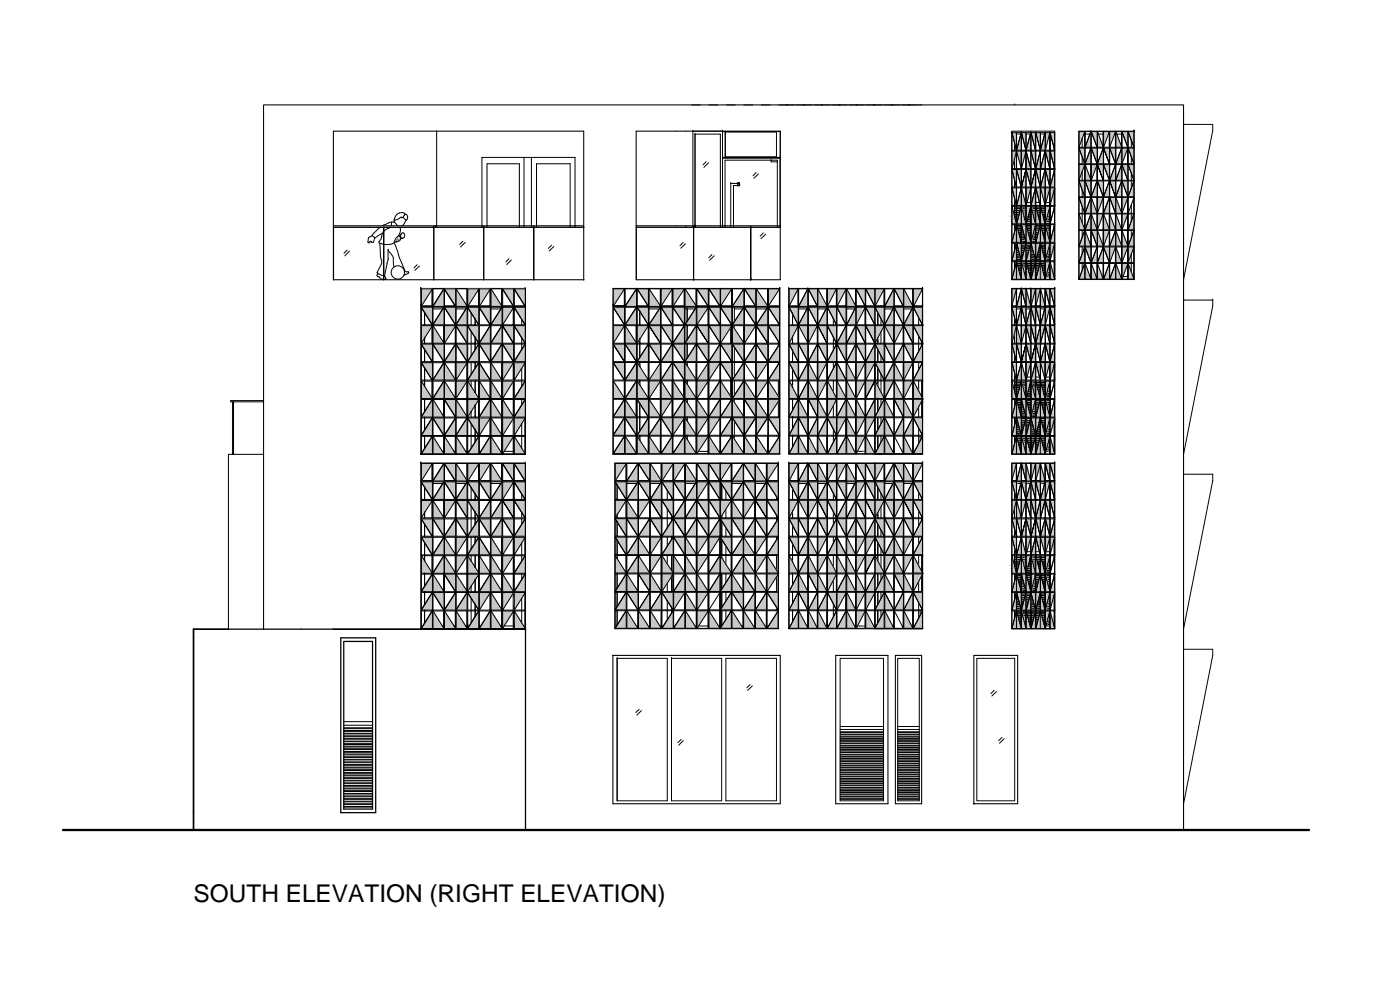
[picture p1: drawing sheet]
<svg xmlns="http://www.w3.org/2000/svg" width="420mm" height="297mm" viewBox="0 0 420 297" stroke-linecap="round" stroke-linejoin="round" font-family="sans-serif">
<defs><g id="words">
<text font-size="7.3" x="58.1" y="270.7">SOUTH ELEVATION (RIGHT ELEVATION)</text>
</g></defs>
<!-- layer: .50 -->
<path d="M68.6 188.8h-10.5v60.2M100.1 188.8h57.6" fill="none" stroke="#000" stroke-width=".51"/>
<!-- layer: grey -->
<g fill="none" stroke="#000" stroke-width=".3">
<path d="M207.9 39.4v28.3M216.8 39.5h.1M216.8 39.5v7.7M216.8 39.5h17.4M217.7 39.6v7.4M217.7 39.6h.1M217.7 39.6h15.3v7.4h-15.3M355.2 37.3h8.8v1.9l-8.8 44.7M157.3 47.2v20.5M159.5 47.2v20.5M208.6 40.2v27.5v-27.5h7.6v27.5M208.6 40.2h.1"/>
<path d="M211.9 48.5l-.9 1M212.6 48.8l-1.4 1.4M216.8 47.2h.1M216.8 47.2h17.3v.3h-17.3M216.8 47.2v20.5M217.7 47h.1M217.7 40.2h.1M219.3 55h.1M219.3 55h2.2M219.3 55v12.7M221.4 55h.6v.7h-.6M221.4 55h.1"/>
<path d="M221.4 55.7h.1M221.5 55.7h.1M221.5 55h.1M221.5 55.7h-1.4v12M221.5 55.7h.4M221.5 55h.4M221.9 55h.1M221.9 55.7h.1M221.9 55v.7M226.9 51.8l-.9 1M227.6 52.2l-1.4 1.3M231.4 48.2h.1"/>
<path d="M231.4 48.2l1.9-.1v19.6M231.4 48.1h-13.8v19.6M231.4 48.2v.4h1.9M233.3 48.2h.1M234.1 47.2h.1M234.1 47.5v20.2M104.2 75l-1 1M104.9 75.4l-1.4 1.4M110.6 71.5l-.2 1.2 .4 .2 .2-.2M111 72.8l.2-.4 .5 .4M111.2 71l-.7 .5M111.8 70.7l-.7 .3"/>
<path d="M112.4 71.2l-.4 1.4-.3 .1M113.9 72.9l1.2 .4M114 72.9l.2 3.9 .3 1.2M114.2 68.2l-2.6 2.4 1.1 .8 2-1.3M114.4 71.7l-.6 .8 .1 .4M114.5 79.2l-1.3 2.5M114.5 78l-.1 1.2M114.5 70.9l-.2 .7M115.1 69.6l-.4 .6-.1 .7M115.1 69.4l-.1 .1M115.1 67.6l-.3 .1M116.2 79l-.8 3.7"/>
<path d="M116.4 78.3l-.3 .7M116.5 68.5l-1.3 .9M116.6 66.9l-1.5 .6M116.9 75.7l-.4-.9-.1 3.4M116.9 75.6l.8 1 .4 1M117.1 68.2l-.6 .4M117.5 66.7l-.1 1M117.8 73.1l-1 .3-1.6-.1M118 77.6l.2 2.5M118.1 66.6l.3 .1M118.1 66.6l-1.5 .3M118.2 72.8l1.7 4.5"/>
<path d="M118.3 65.8l.2 .3M118.3 72.5l-.5 .6M118.3 66l.1 .7 .9 1M119.3 67.7h.1M119.5 70.8a.89 .89 0 0 1 .7 1 .89 .89 0 0 1-1 .7l-.9 .1M119.7 65.6l-1.2 .4M119.8 77.3l1.7 4M120 68.4l.1 .2M120.1 68.2v.2M120.2 68.6a3.8 3.8 0 0 1-1.5 3.1l-.3 .8M120.2 71a.66 .66 0 0 0 .8 .5 .66 .66 0 0 0 .5-.9 .64 .64 0 0 0-.7-.8l-.5 .6v.6M120.3 65.2l-.6 .4"/>
<path d="M120.3 65.2h.2M120.3 70.2l-.5 .7M120.9 71.4l-.6 .3M120.9 63.8a2.23 2.23 0 0 0-2.6 2.1M121 63.8l.4 .3v.6M121 65.1l.7 .8M121.3 64.6l-.5 .7-.3-.1M121.4 64.1l.4 .2M121.8 64.2l.5 .7-.2 .9M121.9 66l-.7 1.2-.6 .6M122.1 65.9h-.5M125.2 79.4l-1 1"/>
<path d="M125.9 79.8l-1.4 1.3M138.9 72.4l-.9 .9M139.6 72.8l-1.4 1.3M144.6 67.7v-20.5h28v20.5M146.2 67.7v-18.6h9.7v18.6M152.8 77.6l-1 1M153.5 78l-1.4 1.4M161 67.7v-18.6h10.1v18.6M165.5 73.6l-.9 .9M166.2 74l-1.4 1.3M205 72.8l-.9 .9M205.7 73.1l-1.4 1.4"/>
<path d="M213.7 76.4l-1 .9M214.4 76.8l-1.4 1.3M229.1 69.9l-1 1M229.8 70.3l-1.4 1.3M113.1 81.7l.7 .6 1.3 .4M113.2 82.5l.2 .5M113.4 83l.3 .1M113.4 82.2l-.3 .3M113.5 82l-.1 .2M113.7 83a1.56 1.56 0 0 0 2.1 .6M115.1 82.7h.2M115.2 82.7l.2 .2"/>
<path d="M115.4 82.8l.1 .2M115.6 83l.2 .7M121.4 81.4l1.2 .2-.3 .5-.5 .2M121.6 81.4l-.2 .1M121.7 82.3l-.5 .4M355.6 90h8.4M364 90h.1M364 90v1.8l-8.8 44.5M69.8 136.3h-1.2v52.5M69.8 120.6v15.7M70.1 120.6v15.7h-.3M70.1 136.3h9"/>
<path d="M79.1 120.2h-9.8v.4h9.8M355.3 142.3h8.7v1.9l-8.8 44.5M185.2 197.5h.1M185.2 197.5h15.1v42.8h-15.1zM201.5 197.5h.1M201.5 197.5h15.1v42.8h-15.1zM217.8 197.5h15.2v42.8h-15.2zM252.1 197.5h13.1v42.8h-13.1zM269.4 197.5h6.5v42.8h-6.5zM293.2 197.5h11.3v42.8h-11.3zM355.2 194.8h8.8M364 194.9v1.7l-8.8 44.6"/>
<path d="M103.2 219.2h8.6M103.2 219.4h8.6M103.2 218.4h8.6M103.2 218.6h8.6M103.2 216.5h8.6M103.2 217.6h8.6M191.8 212.8l-1 1M192.5 213.2l-1.4 1.4M225.1 205.4l-1 1M225.8 205.8l-1.4 1.3M252.1 218h13.1M252.1 218.9h13.1"/>
<path d="M252.1 219.6h13.1M252.1 219.8h13.1M269.4 218h6.5M269.4 218.9h6.5M269.4 219.6h6.5M269.4 219.8h6.5M298.4 207.1l-1 1M299.1 207.5l-1.4 1.3M103.2 223.1h8.6M103.2 224.9h8.6M103.2 226.5h8.6M103.2 221.8h8.6"/>
<path d="M103.2 225.7h8.6M103.2 239.6h8.6M103.2 239.8h8.6M103.2 235.1h8.6M103.2 230.4h8.6M103.2 238.2h8.6M103.2 229.6h8.6M103.2 230.9h8.6M103.2 231.2h8.6M103.2 234.3h8.6M103.2 236.5h8.6M103.2 222.4h8.6"/>
<path d="M103.2 222.6h8.6M103.2 224.6h8.6M103.2 227.1h8.6M103.2 227.3h8.6M103.2 226.2h8.6M103.2 221.5h8.6M103.2 220.8h8.6M103.2 221h8.6M103.2 225.5h8.6M103.2 220h8.6M103.2 220.2h8.6M103.2 223.9h8.6"/>
<path d="M103.2 224.1h8.6M103.2 223.4h8.6M103.2 237.2h8.6M103.2 237.5h8.6M103.2 236.7h8.6M103.2 227.8h8.6M103.2 228h8.6M103.2 232.5h8.6M103.2 232.8h8.6M103.2 238.8h8.6M103.2 239.1h8.6M103.2 234.9h8.6"/>
<path d="M103.2 234.1h8.6M103.2 233.3h8.6M103.2 233.5h8.6M103.2 228.6h8.6M103.2 228.8h8.6M103.2 230.2h8.6M103.2 231.8h8.6M103.2 232h8.6M103.2 235.7h8.6M103.2 235.9h8.6M103.2 238h8.6M103.2 229.4h8.6"/>
<path d="M204.4 221.9l-1 .9M205.1 222.2l-1.4 1.4M252.1 222.9h13.1M252.1 223.1h13.1M252.1 224.9h13.1M252.1 225.1h13.1M252.1 220.3h13.1M252.1 220.5h13.1M252.1 226.9h13.1M252.1 227.1h13.1M252.1 226.3h13.1M252.1 226.5h13.1"/>
<path d="M252.1 222.2h13.1M252.1 222.4h13.1M252.1 221.6h13.1M252.1 221.8h13.1M252.1 225.6h13.1M252.1 225.8h13.1M252.1 220.9h13.1M252.1 221.2h13.1M252.1 224.3h13.1M252.1 224.5h13.1M252.1 223.6h13.1M252.1 223.8h13.1"/>
<path d="M252.1 235.6h13.1M252.1 235.8h13.1M252.1 239.6h13.1M252.1 239.8h13.1M252.1 234.9h13.1M252.1 235.1h13.1M252.1 227.6h13.1M252.1 227.8h13.1M252.1 238.9h13.1M252.1 239.1h13.1M252.1 231.6h13.1M252.1 231.8h13.1"/>
<path d="M252.1 237h13.1M252.1 237.2h13.1M252.1 233.6h13.1M252.1 233.8h13.1M252.1 232.9h13.1M252.1 233.1h13.1M252.1 230.2h13.1M252.1 230.4h13.1M252.1 232.3h13.1M252.1 232.5h13.1M252.1 238.2h13.1M252.1 238.5h13.1"/>
<path d="M252.1 237.6h13.1M252.1 237.8h13.1M252.1 228.3h13.1M252.1 228.5h13.1M252.1 229.6h13.1M252.1 229.8h13.1M252.1 230.9h13.1M252.1 231.1h13.1M252.1 234.3h13.1M252.1 234.5h13.1M252.1 236.3h13.1M252.1 236.5h13.1"/>
<path d="M252.1 229h13.1M252.1 229.2h13.1M269.4 222.9h6.5M269.4 223.1h6.5M269.4 224.9h6.5M269.4 225.1h6.5M269.4 220.3h6.5M269.4 220.5h6.5M269.4 226.9h6.5M269.4 227.1h6.5M269.4 226.3h6.5M269.4 226.5h6.5"/>
<path d="M269.4 222.2h6.5M269.4 222.4h6.5M269.4 221.6h6.5M269.4 221.8h6.5M269.4 225.6h6.5M269.4 225.8h6.5M269.4 220.9h6.5M269.4 221.2h6.5M269.4 224.3h6.5M269.4 224.5h6.5M269.4 223.6h6.5M269.4 223.8h6.5"/>
<path d="M269.4 235.6h6.5M269.4 235.8h6.5M269.4 239.6h6.5M269.4 239.8h6.5M269.4 234.9h6.5M269.4 235.1h6.5M269.4 227.6h6.5M269.4 227.8h6.5M269.4 238.9h6.5M269.4 239.1h6.5M269.4 231.6h6.5M269.4 231.8h6.5"/>
<path d="M269.4 237h6.5M269.4 237.2h6.5M269.4 233.6h6.5M269.4 233.8h6.5M269.4 232.9h6.5M269.4 233.1h6.5M269.4 230.2h6.5M269.4 230.4h6.5M269.4 232.3h6.5M269.4 232.5h6.5M269.4 238.2h6.5M269.4 238.5h6.5"/>
<path d="M269.4 237.6h6.5M269.4 237.8h6.5M269.4 228.3h6.5M269.4 228.5h6.5M269.4 229.6h6.5M269.4 229.8h6.5M269.4 230.9h6.5M269.4 231.1h6.5M269.4 234.3h6.5M269.4 234.5h6.5M269.4 236.3h6.5M269.4 236.5h6.5"/>
<path d="M269.4 229h6.5M269.4 229.2h6.5M300.7 221.3l-1 .9M301.3 221.7l-1.3 1.3M103.2 242h8.6M103.2 242.2h8.6M103.2 241.2h8.6M103.2 241.4h8.6M103.2 240.4h8.6M103.2 240.6h8.6"/>
<circle cx="119.4" cy="81.7" r="2"/>
</g>
<!-- layer: .30 -->
<path d="M190.9 39.4h43.3v44.5h-43.3zM115.1 83.9h-15v-44.5h75.1v44.5h-60M225.3 83.7h.1M225.3 83.7v.2M79.1 188.8v-157.3h276.1v217.5h-197.3M183.9 196.6v44.6h50.3v-44.6h-50.3M250.8 196.6h15.7v44.6h-15.7zM268.7 196.6h7.9v44.6h-7.9zM292.3 196.6h13.1v44.6h-13.1z" fill="none" stroke="#000" stroke-width=".32"/>
<!-- layer: 0 -->
<g fill="none" stroke="#000" stroke-width=".3">
<path d="M131 39.4v28.3M207.6 31.5h2.6M207.9 39.4h.1M207.9 39.4h8.9M212.8 31.5h2.6M216.8 39.4h.1M218 31.5h2.6M223.2 31.5h2.7M228.5 31.5h2.6M233.7 31.5h4.9M234.2 39.5v7.7M239 31.5h4.8"/>
<path d="M244.3 31.5h4.8M249.5 31.5h4.8M254.7 31.5h4.9M259.9 31.5h4.9M265.2 31.5h4.8M270.4 31.5h4.9M275.7 31.5h.9M303.6 39.4h12.9v44.5h-12.9zM303.7 39.8l1.3 5.3M303.7 39.8h.1M303.7 39.8v5.3h2.8v-5.3M303.7 39.8h5.7"/>
<path d="M304.5 31.5h.1M305.1 39.8l-.1 5.3M306.5 39.8l-1.4 5.2M306.5 39.8h.1M306.5 39.8l-1.4 5.3M306.6 39.8l1.3 5.3M306.6 39.8h.1M306.6 39.8v.4M307.9 39.8v5.3M308 39.8v.4M309.4 39.8v5.3h-1.4zM309.4 39.8l-1.4 5.2"/>
<path d="M309.4 39.8h.1M309.4 39.8h1.3v5.3zM309.4 39.8l1.3 5.3M309.4 39.8v.4M310.9 39.8h1.3v5.3M310.9 39.8l1.3 5.3M310.9 39.8h.1M310.9 39.8v5.3h2.8v-5.3M313.6 39.8l-1.3 5.2M313.7 39.8h-1.4v.4M313.7 39.8l-1.4 5.3v-4.9M315.1 39.8v5.3h-1.4"/>
<path d="M315.1 39.8h.1M315.1 39.8l-.2 .4M315.1 39.8h1.4v5.3zM315.1 39.8l1.4 5.3M315.1 39.8v.4M325.5 39.5h-1.7v4.7M325.5 39.5v4.7M325.5 39.5h.1M325.5 39.5l-.2 .7M327.4 39.5h.1M327.4 39.5l-1.7 4.6M327.4 39.5h-1.7v4.6"/>
<path d="M327.4 39.5v4.7h-1.7M327.4 39.5l-1.7 4.7M327.5 39.5h1.8l-.1 4.7M327.5 39.5l1.7 4.7M327.5 39.5v4.7h1.7M327.5 39.5h.1M327.5 39.5l1.8 4.7M329.4 39.5h1.7M329.4 39.5l1.7 4.6M329.4 39.5v4.7h9.1M331.1 39.5v4.6M332.9 39.5v4.7"/>
<path d="M333 39.5h-1.8v4.7l1.7-4.7M333 39.5v4.7M333 39.5h-.1M334.8 39.5v4.7M334.8 39.5h-1.8v4.7l1.8-4.7M334.8 39.5h.1M334.9 39.5l-.1 4.7zM334.9 39.5h1.8l-.1 4.6M334.9 39.5l1.7 4.6M336.6 39.5v4.6M336.7 39.5h1.8v4.7M336.7 39.5v4.7"/>
<path d="M336.7 39.5l1.7 4.7M336.7 39.5h.1M336.7 39.5l1.8 4.7M338.6 39.5v4.7M338.6 39.5l1.7 4.7M338.6 39.5h1.7M340.3 39.4h.1M340.3 39.4h-16.5v44.5M340.3 39.4v44.5h-16.5M234.2 47.2h.1M303.7 50.9l1.3 5.2M303.7 56.4v5.2h2.8v-5.2"/>
<path d="M303.7 50.8v5.3h.8M303.7 50.8h2.8v5.3M303.7 56.4h7M303.7 50.8l1.3 5.3M303.7 50.6h1.3M303.7 56.4l1.3 5.2M303.7 56.4l.8 3M304.5 59.4v1.4h.3M304.5 59.4l.5 2.2M304.5 42.8v2.3M304.5 47.7v2.9M304.5 53.8v2.3"/>
<path d="M304.5 47.7l-.8 2.9M305 45.1h.1M305 56.1h.1M305 50.6h.1M305 45.3l-.5 2.4M305 45.3v5.3M305 50.8v5.3M305.1 45.3v5.3h1.4M305.1 45.3l1.4 5.3M305.1 50.8v5.3M305.1 56.4l-.1 5.2M305.1 50.9l1.4 5.2"/>
<path d="M305.1 50.8l1.4 5.3M306.4 40.2h-1.3v4.9M306.5 56.1h.1M306.5 56.4l-1.4 5.2M306.5 56.4h.1M306.5 45.3h.1M306.5 45.3v5.3M306.5 45.3h-2.8v5.3M306.6 50.6v-5.3h1.3v5.3M306.6 40.2v4.9h1.3M306.6 40.2h.1M306.6 50.6h2.8"/>
<path d="M307.9 45.1h.1M307.9 50.8h-1.3v5.3l1.3-5.3-1.3 5.3M307.9 56.4v5.2h-1.3v-5.2l1.1 4.4M307.9 50.6h.1M307.9 56.4v5.2M307.9 56.4h.1M307.9 50.8h.1M307.9 45.3l-1.3 5.3M307.9 45.4v5.2M307.9 50.8v5.3M308 50.8h1.4v5.3zM308 45.3v5.3"/>
<path d="M308 50.8v5.3M308 40.2v4.9M308 56.4v5.2M308 45.3h1.4v5.3M308 40.2h1.2M308 45.3l1.4 5.3M308 45.4l1.4 5.2M308 50.9l1.4 5.2M309.4 50.6h.1M309.4 56.1h.1M309.4 56.4v5.2M309.4 45.3h1.3v5.3"/>
<path d="M309.4 40.2v4.9h1.3M309.4 45.3v5.3h1.3M309.4 40.2h.1M309.4 45.3l1.3 5.3M309.4 45.4l1.3 5.2M310.7 45.1h.1M310.7 50.8h-1.3v5.3l1.3-5.3-1.3 5.3M310.7 50.6h.1M310.7 56.4v5.2h-1.3M310.7 56.4l-1.3 5.2M310.7 56.4h.1M310.7 50.8h.1"/>
<path d="M310.7 50.8v5.3h-6.2M310.9 56.4h1.3v5.2zM310.9 56.4l1.3 5.2M310.9 50.8v5.3h1.3M310.9 56.4v4.4M310.9 50.8h1.3v5.3M310.9 40.2h.1M310.9 50.8l1.3 5.3M310.9 50.9l1.3 5.2M312.2 56.1h.1M312.2 45.3v5.3h-1.3zM312.2 45.1h.1"/>
<path d="M312.2 45.3h.1M312.2 45.3h-1.3v5.3M312.2 45.3l-1.3 5.2M312.3 56.4h1.4v5.2l-.3-.8M312.3 56.4v5.2h4.2M312.3 40.2h1.2M312.3 56.4l1.1 4.4M313.6 56.4v5.2M313.6 45.3l-1.3 5.3v-5.3h1.4M313.6 50.8l-1.3 5.3M313.7 45.3v5.3h-1.4zM313.7 50.8v5.3h-1.4"/>
<path d="M313.7 50.8h-1.4v5.3M313.7 50.8l-1.4 5.3M313.7 50.8h1.4v5.3zM313.7 45.1v-5.3h1.4v5.3M313.7 50.8v5.3h1.4M313.7 45.3v5.3h2.8M313.7 45.3l1.4 5.3M313.7 45.4l1.4 5.2M313.7 45.3h2.8M313.7 50.9l1.4 5.2M314.9 40.2h.2M314.9 40.2l-1.2 4.9"/>
<path d="M315.1 50.6h.1M315.1 56.1h.1M315.1 45.1h.1M315.1 56.4v5.2M315.1 45.3v5.3M315.1 40.2l.1 4.9M315.1 50.6v-5.3l1.4 5.3M315.1 56.4v5.2l.1-.1M315.1 45.4l.1 .2M315.2 45.6l1.3 5M315.2 45.6v5M315.2 50.8v5.1"/>
<path d="M315.2 45.1h1.3M315.2 55.9l-.1 .2M316.3 44.4v.7M316.3 50v.6M316.3 50.8v.7M316.3 57.1v4.5M316.3 57.1l-1.1 4.4M316.5 56.4v5.2v-5.2M316.5 50.6h.1M316.5 50.8v5.3h-1.4zM316.5 45.1h.1M316.5 50.8h-1.4v5.3"/>
<path d="M316.5 50.8l-1.3 5.1M316.5 56.4l-.2 .7M316.5 50.8h.1M316.5 56.4h-2.8v5.2l.2-.8M323.8 54.4l1.7 4.6M323.8 44.5l1.7 4.6M323.8 59.4l1.7 4.6M323.8 44.4v4.7h1.7M323.8 59.2v4.8h1.7M323.8 54.3v4.7h1M323.8 44.2h1.7M323.8 54.1h1.7"/>
<path d="M323.8 59.2h1.7v4.8M323.8 44.4h1.7v4.7M323.8 54.1v-4.7h1.7v4.7M323.8 54.3h1.7v4.7M323.8 54.3l1.7 4.7M323.8 44.4l1.7 4.7M323.8 59.2l1.7 4.8M324.8 59h.7M324.8 41.5v2.7M324.8 47.2v1.9M324.8 51.4v2.7M324.8 57.1v1.9"/>
<path d="M325.3 40.2l-1.5 4M325.3 40.2h.2M325.5 49.1h.1M325.5 59h.1M325.5 44.2h.1M325.5 54.1h.1M325.5 40.2h.1M325.5 49.5l-1.7 4.6M325.7 49.4v4.7h1.7M325.7 49.4l1.7 4.7M325.7 54.3v4.7h1.7M325.7 40.2h1.4"/>
<path d="M325.7 44.1v.1M325.7 54.3h1.7v4.7M325.7 54.4l1.7 4.6M325.7 54.3l1.7 4.7M325.7 49.4h1.7M327.4 59h.1M327.4 44.4h.1M327.4 44.4h-1.7v4.7M327.4 59.2h-1.7v4.8M327.4 59.2h.1M327.4 49.4h.1M327.4 59.2v4.8h-1.7"/>
<path d="M327.4 44.4v4.7h-1.7M327.4 49.4v4.7M327.4 44.4l-1.7 4.6M327.4 44.4l-1.7 4.7M327.4 59.2l-1.7 4.7M327.4 59.2l-1.7 4.8M327.5 44.4h1.8l-.1 4.7M327.5 59.2h1.8v4.8h-1.8zM327.5 54.1v-4.7h1.8v4.7M327.5 59.2l1.8 4.8M327.5 44.4v4.7h1.7M327.5 40.2h.3"/>
<path d="M327.5 44.4l1.8 4.7M327.5 44.5l1.7 4.6M327.5 59h3.6M329.2 54.3l-1.7 4.6M329.2 49.5v4.6M329.2 59.2v4.7M329.3 54.3h-1.8v4.7M329.3 49.4l-1.8 4.7M329.3 54.3v4.7M329.3 54.3l-1.8 4.7M329.4 54.3h1.7v4.7zM329.4 49.4l1.7 4.7-1.7-4.6"/>
<path d="M329.4 54.4l1.7 4.6M329.4 49.4v4.7M329.4 54.3v4.7M329.4 49.4h1.7v4.7h-3.6M329.7 40.2h1.4M331.1 44.4l-1.7 4.6M331.1 44.4v4.7h-1.7zM331.1 59.2l-1.7 4.8M331.1 44.4h-1.7v4.7M331.1 59.2v4.8h-1.7M331.1 59.2h-1.7v4.8M331.2 49.4h1.8v4.7z"/>
<path d="M331.2 44.5l1.8 4.6-1.8-4.7h1.8v4.7M331.2 44.4v4.7h1.7M331.2 49.4v4.7h1.7M331.2 49.5l1.7 4.6M332.7 40.2h.2M332.9 54.1h1.9M332.9 54.3l-1.7 4.6M332.9 59.2l-1.7 4.7M333 59.2v4.8h-1.8M333 59.2h-1.8v4.8M333 54.3h-1.8v4.7M333 54.3v4.7h-1.8"/>
<path d="M333 54.3l-1.8 4.7M333 59.2l-1.8 4.8M333 54.3l1.8 4.7-1.8-4.6M333 44.4h1.8v4.7M333 44.4v4.7h5.5M333 59.2v4.8h1.8M333 54.3v4.7h1.8M333 49.4h1.8l-1.8 4.7zM333 59.4l1.8 4.6M333 54.3h1.8M333 44.5l1.8 4.6M333 44.4l1.8 4.7"/>
<path d="M334.5 40.2h.3M334.8 49.4l-1.8 4.6M334.8 59.2h-1.8l1.8 4.8M334.8 49.4v4.7M334.8 54.3v4.7M334.8 59.2v4.8h3.6M334.9 59.2h1.8v4.8zM334.9 49.4v4.7M334.9 49.4h1.8M334.9 54.3v4.7M334.9 54.3h1.8M335.2 40.2h1.5"/>
<path d="M336.6 59.2v4.7M336.6 44.4l-1.7 4.6M336.6 49.4l-1.7 4.6M336.6 54.3l-1.7 4.6M336.7 49.4v4.7h-1.8zM336.7 54.3v4.7h-1.8M336.7 44.4h-1.8v4.7M336.7 44.4v4.7M336.7 44.4l-1.8 4.7M336.7 54.3l-1.8 4.7M336.7 49.4l1.7 4.7M336.7 49.4h3.6v4.7"/>
<path d="M336.7 54.3h1.8v4.7zM336.7 49.5l1.7 4.6M336.7 54.4l1.7 4.6M336.7 54.3v4.7h1.7M336.7 49.4v4.7h1.7M336.7 40.2h.3M338.4 44.5l-1.7 4.6v-4.7h1.8v4.7M338.4 59.4h.1M338.4 44.5h.1M338.4 49.1h.1M338.4 44.2h.1M338.4 59h.1"/>
<path d="M338.4 54.1h.1M338.4 59.4l-1.7 4.6v-4.8l3.6 .2M338.4 44.5v4.6M338.4 54v.1M338.4 59.4v4.6M338.5 59.2v4.8l-.1-4.6M338.5 54.3l-.1 4.7M338.5 49.4v4.7M338.5 59.2l-.1 .2M338.5 44.4l-.1 .1M338.6 44.4h1.7v4.7zM338.6 49.5l1.7 4.6"/>
<path d="M338.6 44.4v4.7M338.6 49.4v4.7M338.6 44.5l1.7 4.6M338.6 54.3h1.7M338.6 44.2h1.7M338.6 49.1h1.7M338.6 59.2v4.8M338.6 54.1h1.7M338.6 49.4l1.7 4.7M339.5 42v2.2M339.5 47v2.1M339.5 51.9v2.2"/>
<path d="M339.5 54.3v2.1M340.3 54.3l-1.7 4.6M340.3 59.4l-1.7 4.6M340.3 59.4v4.6M340.3 49.1h.1M340.3 54.3h.1M340.3 54.3v4.7h-1.7zM100.1 67.7h75.1M115.1 68.2v15.7M115.2 68.2v15.7M130.2 68.2h.1M130.2 68.2v15.7"/>
<path d="M130.7 68.2h.1M130.7 68.2h13.9M131 68.2h.1M144.6 68.2h.1M144.6 68.2h11.3M145.1 68.2h.1M145.1 68.2v15.7M145.2 68.2h.1M145.2 68.2v15.7M146.2 68.2h.1M146.2 68.2h13.9M146.2 68.2h-46.1v15.7"/>
<path d="M155.9 68.2h.1M155.9 68.2h3.6M157.3 68.2h.1M159.5 68.2h.1M159.5 68.2h11.6M160.1 68.2h.1M160.1 68.2h.2M160.1 68.2v15.7M160.3 68.2h.1M160.3 68.2h10.8M160.3 68.2v15.7M161 68.2h.1"/>
<path d="M171.1 68.2h.1M171.1 68.2h4.1M172.6 68.2h.1M190.9 68.2l.1 15.7M190.9 67.7h17.7M191 68.2h17.6M191.1 68.2h.1M191.1 68.2h16.8M191.1 67.7v.5M205.8 68.2h.1M207.9 68.2h.1M207.9 68.2h.7"/>
<path d="M208.1 68.2h.1M208.1 68.2v15.7M208.2 68.2h.1M208.2 68.2v15.7M208.6 68.2h.1M208.6 68.2h8.2M208.6 67.7h.1M208.6 67.7h8.2M216.2 68.2h.1M216.8 68.2h.1M216.8 67.7h.1M216.8 67.7h17.4"/>
<path d="M216.8 68.2h.8M217.6 68.2h.1M217.6 68.2h2.5M219.3 68.2h.1M220.1 68.2h.1M220.1 68.2h14.1M225.3 68.2h.1M225.3 68.2v15.5v-15.5h8.8M233.3 68.2h.1M234.1 68.2h.1M234.2 68.2h.1M303.7 61.9v5.3h1.3"/>
<path d="M303.7 78.2h.1M303.7 78.2v-5.2h7v5.2M303.7 78.2h7M303.7 61.9h4.2M303.7 61.9l.8 2.9M304.5 67.4v.5M304.5 69.7h.1M304.5 68.6v.6M304.5 61.9v.6M304.5 67.9v.7M304.5 78.5h.1M304.5 73h.1"/>
<path d="M304.5 75.2h.1M304.5 67.4h-.8v5.3M304.5 60.8v.8M304.5 62.5v2.5M304.5 69.2v.5M304.5 73v.7M304.5 73.9v.4M304.5 74.5v.5M304.5 75.2l-.8 3M304.5 78.5v.5M304.5 79.2v.5M304.5 79.9v.5"/>
<path d="M304.5 67.7h.5M304.5 67.9h.4M304.5 63h1.7M304.5 63.2h1.6M304.5 69h.2M304.5 69.2h.1M304.5 65h1.2M304.5 62.3h1.9M304.5 62.5h1.8M304.5 64.4h1.4M304.5 64.6h1.3M304.5 68.4h.3"/>
<path d="M304.5 68.6h.3M304.5 63.7h1.5M304.5 63.9h1.5M304.5 74.5h.2M304.5 79.9h.2M304.5 73.2h.5M304.5 73.9h.3M304.5 79.2h.3M304.5 67.4h6.2M304.5 69.7l-.8 2.9M304.5 65v.2M304.5 75v.2"/>
<path d="M304.5 65.2h1.1M304.5 65.2l.2 .5M304.7 74.3l-.2 .2M304.7 69l-.2 .7M304.7 74.3v.2M304.7 65.7h.8M304.7 74.5l-.2 .5M304.7 65.7v.2M304.7 79.9l-.1 .5M304.7 79.7h-.2v.2M304.7 65.9h.7M304.7 79.7v.2"/>
<path d="M304.7 65.9l.1 .4M304.8 68.4l-.1 .6M304.8 73.9l-.1 .4M304.8 73.7h-.3v.2M304.8 66.3h.6M304.8 66.3l.1 .2M304.8 73.7v.2M304.9 79h-.4v.2M304.9 79l-.2 .7M304.9 66.5h.4M304.9 66.5l.1 .5M305 67.7l-.2 .7"/>
<path d="M305 73.2l-.2 .5M305 61.6h.1M305 65.7h.1M305 65.9h.1M305 63h.1M305 63.2h.1M305 65h.1M305 65.2h.1M305 62.3h.1M305 62.5h.1M305 64.4h.1M305 64.6h.1"/>
<path d="M305 63.7h.1M305 63.9h.1M305 67h.1M305 66.3h.1M305 66.5h.1M305 78.5h.1M305 73h.1M305 67.4h.1M305 61.9h.1M305 61.9v1.1M305 66.3v.7M305 65v.7"/>
<path d="M305 62.3v.7M305 64.4v.6M305 63.7v.7M305 67v.2M305 61.9v.4M305 63v.7M305 65.7v.6M305 67.4v5.3h-1.3M305 78.5v5.3M305 73l-1.3 5.2M305 78.5l-1.3 5.3M305 67.4l-1.3 5.3"/>
<path d="M305 78.5l-.1 .5M305 67.4v.3M305 73v.2M305.1 67.4v5.3h1.4M305.1 73v5.2v-.5h1.2M305.1 65.9v1.1M305.1 75.7v.3M305.1 77.9h1.3M305.1 74.3h.4M305.1 74.5h.4M305.1 75.7h.7M305.1 75.9h.8"/>
<path d="M305.1 73.2h.1M305.1 75h.5M305.1 73.7h.2M305.1 73.9h.3M305.1 77.2h1.1M305.1 73l1.4 5.2M305.1 67.4l.1 .3M305.1 78.5l.1 .5M305.1 73l.1 .2M305.2 67.7l.2 .7M305.2 67.7h1.4M305.2 73.2l.1 .5"/>
<path d="M305.2 79l.2 .7M305.2 67.9h1.4M305.2 79h1.3M305.3 73.7l.2 .6M305.3 79.2h1.2M305.4 60.8h-.3v.8M305.4 68.4l.5 1.9M305.4 68.4h1.3M305.4 65.9l-.3 1.1M305.4 68.6h1.4M305.4 79.7h1.1M305.4 79.7l.1 .2"/>
<path d="M305.5 79.9h1M305.5 65.7l-.1 .2M305.5 79.9l.1 .5M305.5 74.3v.2M305.5 69h1.4M305.5 74.5l.1 .5M305.6 75l.2 .7M305.6 69.2h1.4M305.7 75.2h-.6v.5M305.7 65l-.2 .7M305.7 69.7h1.4M305.7 69.9h1.5"/>
<path d="M305.8 75.7l.2 .7M305.9 64.4l-.2 .6M305.9 70.3h1.4M305.9 70.3v.2M305.9 70.5h1.4M305.9 70.5l.1 .5M306 76.4h-.9v.2h.9M306 76.4v.2M306 63.7l-.1 .7M306 71h1.4M306 71l.1 .2M306 76.6l.2 .4"/>
<path d="M306.1 71.2h1.4M306.1 71.2l.1 .5M306.1 63.2l-.1 .5M306.2 77l.3 1.2M306.2 77h-1.1v.3M306.2 63l-.1 .2M306.2 71.7l.2 .9M306.2 71.7h1.4M306.2 71.9h1.5M306.4 62.3l-.2 .7M306.4 72.4h1.4M306.4 72.6l.1 .1"/>
<path d="M306.4 72.6h1.5M306.5 78.2h.1M306.5 61.9v5.3h-1.4M306.5 67.7h.1M306.5 67.9h.1M306.5 69.7h.1M306.5 69.9h.1M306.5 69h.1M306.5 69.2h.1M306.5 68.4h.1M306.5 68.6h.1M306.5 78.5h.1"/>
<path d="M306.5 70.3h.1M306.5 70.5h.1M306.5 79.7h.1M306.5 79.9h.1M306.5 71h.1M306.5 71.2h.1M306.5 72.4h.1M306.5 72.6h.1M306.5 79h.1M306.5 79.2h.1M306.5 71.7h.1M306.5 71.9h.1"/>
<path d="M306.5 61.9h.1M306.5 67.4h.1M306.5 69.3v.7M306.5 70v.5M306.5 69v.3M306.5 72.4v.3M306.5 68.4v.2M306.5 67.7v.9M306.5 71.7v.7M306.5 68.6v.7M306.5 78.5v1.2M306.5 79.7v.7"/>
<path d="M306.5 67.4v.5M306.5 78.5v.7M306.5 67.4v.3M306.5 67.9v.5M306.5 68.6v.4M306.5 69.3v2.4M306.5 72.4v.2M306.5 73v5.2M306.5 79.2v1.2M306.5 61.9l-1.4 5.3M306.5 61.9l-.1 .4M306.6 77v.9"/>
<path d="M306.6 78.2h.1M306.6 67.4v5.3h4.1M306.6 73h.1M306.6 75.7v.7M306.6 76.4v.2M306.6 75v.7M306.6 73.7v.6M306.6 78.5h.1M306.6 78.5l.3 1.2M306.6 73v.7M306.6 74.3v.7M306.6 76.6v.4"/>
<path d="M306.6 77.9v.3M306.6 78.5v5.3M306.6 77.7h.1M306.6 77.9h.1M306.6 74.3h1M306.6 74.5h.9M306.6 76.4h.4M306.6 76.6h.4M306.6 75.7h.6M306.6 75.9h.5M306.6 73.2h1.2M306.6 75h.8"/>
<path d="M306.6 75.2h.7M306.6 73.7h1.1M306.6 73.9h1.1M306.6 77h.3M306.6 77.2h.2M306.6 67.4l1.3 5.3M306.6 67.5v.2M306.6 67.7l.1 .7M306.7 62.3l.2 .9M306.7 79h1.2v.7h-1M306.7 62.3h1.2M306.7 62.5h1.2"/>
<path d="M306.7 68.4l.2 .6M306.7 79.2h1.2M306.8 63h1.1M306.9 77l-.3 1.2M306.9 63.2h1M306.9 63.2l.1 .5M306.9 79.7v.2M306.9 69l.3 1M306.9 79.9h1M306.9 79.9l.1 .5M307 76.4l-.1 .6M307 63.7l.3 1.3"/>
<path d="M307 63.7h.9M307.1 63.9h.8M307.1 75.9l-.1 .5M307.2 64.4h.7M307.2 70l.1 .3M307.3 64.6h.6M307.3 70.3v.2M307.3 75.2l-.2 .7M307.3 65l.2 .7M307.3 65h.6M307.3 70.5l.1 .5M307.4 65.2h.5"/>
<path d="M307.4 71l.1 .2M307.5 74.5l-.2 .7M307.5 65.7h.4M307.5 65.7l.1 .2M307.5 71.2l.1 .5M307.6 65.9h.3M307.6 74.3l-.1 .2M307.6 65.9l.1 .4M307.6 71.7l.2 .7M307.7 60.8l.2 .8M307.7 66.3l.2 .7M307.7 73.7l-.1 .6"/>
<path d="M307.7 60.8h.2M307.7 66.3h.2M307.8 66.5h.1M307.8 72.4l.1 .3M307.8 73.2l-.1 .5M307.9 67h.1M307.9 72.7h.1M307.9 61.9v5.3h-1.3v-5.3l.1 .4M307.9 78.5h.1M307.9 73h.1M307.9 61.9h.1M307.9 62.3v.7"/>
<path d="M307.9 66.3v.7M307.9 65v.7M307.9 64.4v.6M307.9 63.7v.7M307.9 67v.2M307.9 61.9v.4M307.9 63v.7M307.9 65.7v.6M307.9 67.4v5.3M307.9 73v5.2M307.9 78.5v5.3M307.9 73l-1.3 5.2"/>
<path d="M307.9 73l-.1 .2M308 77v.9M308 78.2h.1M308 75v1.4M308 76.4v.2M308 74.3v.7M308 73h.1M308 73v.7M308 73.7v.6M308 76.6v.4M308 77.9v.3M308 77.7h.1"/>
<path d="M308 77.9h.1M308 74.3h1M308 74.5h.9M308 76.4h.5M308 76.6h.4M308 75.7h.7M308 75.9h.6M308 73.2h1.3M308 75h.8M308 75.2h.8M308 73.7h1.2M308 73.9h1.1"/>
<path d="M308 77h.3M308 77.2h.2M308 67.2h1.4M308 67.7l.2 .7M308 67.7v-.3v5.3M308 67.7h1.4M308 67h1.4M308 67v.2M308.1 67.9h1.3M308.1 79l.2 .7M308.1 79l-.1-.5v5.3M308.1 66.5h1.3"/>
<path d="M308.1 79h2.5M308.1 79.2h2.5M308.2 60.8l1.2-4.4v5.2h-1.4M308.2 66.3l-.2 .7M308.2 68.4l.2 .6M308.2 60.8h1.5M308.2 68.4h1.2M308.2 66.3h1.2M308.2 60.8l-.2 .8M308.3 77l-.3 1.2M308.3 68.6h1.1M308.3 79.7h2.2"/>
<path d="M308.3 79.7v.2M308.3 65.9h1.1M308.3 79.9h2.1M308.3 79.9l.2 .5M308.4 69l.3 1.3M308.4 65.7l-.2 .6M308.4 65.7h1M308.4 69h1M308.4 76.6l-.1 .4M308.5 76.4l-.1 .2M308.5 69.2h.9M308.5 65l-.1 .7"/>
<path d="M308.5 65h.9M308.5 65.2h.9M308.6 69.7h.8M308.6 69.9h.8M308.7 64.6h.7M308.7 64.4l-.2 .6M308.7 64.4h.7M308.7 70.3h.7M308.7 70.3l.1 .2M308.8 75.2l-.3 1.2M308.8 70.5h.6M308.8 70.5l.1 .5"/>
<path d="M308.8 63.9h.6M308.9 74.5l-.1 .7M308.9 63.7l-.2 .7M308.9 63.7h.5M308.9 71h.5M308.9 71l.1 .2M309 71.2h.4M309 71.2l.1 .5M309 74.3l-.1 .2M309 63v.2M309 63h.4M309 63.2h.4"/>
<path d="M309 63.2l-.1 .5M309.1 71.7l.1 .7M309.1 71.7h.3M309.2 73.7l-.2 .6M309.2 62.5h.2M309.2 71.9h.2M309.2 62.3l-.2 .7M309.2 62.3h.2M309.2 72.4h.2M309.2 72.4l.1 .2M309.3 72.6h.1M309.3 73.2l-.1 .5"/>
<path d="M309.4 61.9h-1.4v5.3M309.4 61.6h.1M309.4 67.2h.1M309.4 60.8h.1M309.4 65.7h.1M309.4 65.9h.1M309.4 67.7h.1M309.4 67.9h.1M309.4 63h.1M309.4 63.2h.1M309.4 69.7h.1M309.4 69.9h.1"/>
<path d="M309.4 69h.1M309.4 69.2h.1M309.4 65h.1M309.4 65.2h.1M309.4 62.3h.1M309.4 62.5h.1M309.4 64.4h.1M309.4 64.6h.1M309.4 68.4h.1M309.4 68.6h.1M309.4 63.7h.1M309.4 63.9h.1"/>
<path d="M309.4 67h.1M309.4 66.3h.1M309.4 66.5h.1M309.4 78.5h.1M309.4 70.3h.1M309.4 70.5h.1M309.4 79.7h.1M309.4 79.9h.1M309.4 71h.1M309.4 71.2h.1M309.4 72.4h.1M309.4 72.6h.1"/>
<path d="M309.4 79h.1M309.4 79.2h.1M309.4 71.7h.1M309.4 71.9h.1M309.4 67.4h.1M309.4 73h.1M309.4 70.5v.7v-.2M309.4 72.4v.2M309.4 72.4l-.1 .2M309.4 71.7v.7M309.4 66.3v.7M309.4 61.9v1.1"/>
<path d="M309.4 65v.7M309.4 62h.1M309.4 69.3v.6M309.4 64.4v.6M309.4 63.7v.7M309.4 69v.3M309.4 78.5v1.2M309.4 68.4v.2M309.4 67.7v.3M309.4 68.6v.7M309.4 79.7v.7M309.4 68v.6"/>
<path d="M309.4 78.5v.7M309.4 61.9v1.8M309.4 65.7v.6M309.4 67v.2M309.4 67.4v.3M309.4 68v.4M309.4 68.6v.4M309.4 69.3v1.7M309.4 71.2v.5M309.4 73v5.2M309.4 79.2v1.2M309.4 73l-1.4 5.2"/>
<path d="M309.4 73l-.1 .2M309.4 62l-.2 .3M309.4 61.9h1.3v5.3h-1.3zM309.4 77v1.2M309.4 78.5v5.3M309.4 75v1.4M309.4 76.4v.2M309.4 74.3v.7M309.4 73v.7M309.4 73.7v.6M309.4 67.4l.1 5.2M309.4 76.6v.4"/>
<path d="M309.4 77.7h1.2M309.4 77.9h1.3M309.4 74.3h.3M309.4 74.5h.4M309.4 76.4h.9M309.4 76.6h.9M309.4 75.7h.7M309.4 75.9h.8M309.4 73.2h.1M309.4 75h.5M309.4 75.2h.6M309.4 73.7h.2"/>
<path d="M309.4 73.9h.3M309.4 77h1M309.4 77.2h1.1M309.4 73l1.3 5.2M309.4 62l.1 .3M309.4 73l.1 .2M309.5 72.6h1.2M309.5 73.2l.1 .5M309.5 62.3l.2 .7M309.5 62.3h1.2M309.5 72.4h1.2M309.5 72.4v.2"/>
<path d="M309.6 73.7l.1 .6M309.6 62.5h1.1M309.6 71.9h1.1M309.7 71.7l-.2 .7M309.7 71.7h1v.7M309.7 63h1M309.7 63.2h1M309.7 63v.2M309.7 74.3l.1 .2M309.7 63.2l.2 .5M309.8 71.2h.9M309.8 74.5l.1 .5"/>
<path d="M309.9 63.7l.1 .7M309.9 71l-.2 .7M309.9 63.7h.8M309.9 71h.8M309.9 75l.2 .7M309.9 63.9h.8M310 70.5h.7M310 70.5l-.1 .5M310 64.4l.2 .6M310 64.4h.7M310 70.3h.7M310.1 75.7l.2 .7"/>
<path d="M310.1 64.6h.6M310.2 69.7h.5M310.2 65v.2M310.2 65h.5M310.2 65.2h.5M310.2 65.2l.2 .5M310.3 76.4l.1 .6M310.3 69.2h.4M310.4 69l-.4 1.5M310.4 65.7h.3M310.4 69h.3M310.4 65.7v.2"/>
<path d="M310.4 77l.3 1.2M310.4 65.9h.3M310.4 65.9l.2 .4M310.4 79.9l-.1 .5M310.5 68.6h.2M310.5 79.7l-.1 .2M310.6 68.4h.1v1.6l-.5-.1M310.6 68.4l-.2 .6M310.6 66.3h.1M310.6 66.3v.2M310.6 79l-.1 .7M310.6 66.5h.1"/>
<path d="M310.6 66.5l.1 .5M310.7 67.9h.1M310.7 67.7h.1M310.7 67h.1M310.7 72.7h.1M310.7 78.5v5.3h-1.3zM310.7 78.2h.1M310.7 78.5h.1M310.7 78.5h-7v5.3M310.7 61.9h.1M310.7 62.3v.7M310.7 66.3v.7"/>
<path d="M310.7 65v.7M310.7 72.4v.3M310.7 64.4v.6M310.7 67.4l-.1 1M310.7 67.7v.3M310.7 63.7v.7M310.7 67v.2M310.7 61.9v.4M310.7 63v.7M310.7 65.7v.6M310.7 67.4v5.3M310.7 78.5l-.1 .5"/>
<path d="M310.9 72.6h.1M310.9 61.9v5.3h1.3M310.9 61.9h1.3v.4M310.9 60.8v.8h1.3M310.9 71.2v1.2M310.9 69v1M310.9 78.5h.1M310.9 78.5v1.2M310.9 67.7v.7M310.9 68.4v.6M310.9 61.9v.4M310.9 70v1.2"/>
<path d="M310.9 72.4v.3M310.9 79.7v.7M310.9 60.8h1.1M310.9 67.7h1.2M310.9 67.9h1.2M310.9 69.7h.7M310.9 69.9h.7M310.9 69h.9M310.9 69.2h.9M310.9 68.4h1.1M310.9 68.6h1M310.9 78.5h1.3"/>
<path d="M310.9 70.3h.5M310.9 70.5h.5M310.9 79.7h1M310.9 79.9h.9M310.9 71h.4M310.9 71.2h.4M310.9 72.4h.1M310.9 79h1.2M310.9 79.2h1.1M310.9 71.7h.2M310.9 71.9h.2M310.9 72.7h5.6"/>
<path d="M310.9 78.2h4.3M310.9 62.3l.2 .7M310.9 62.3h1.3M310.9 77.9h1.3M310.9 72.4v.2M311 62.5h1.2M311 77.7h1.2M311.1 71.9l-.2 .5M311.1 63h1.1M311.1 77.2h1.1M311.1 63l.1 .2M311.2 77l-.3 1.2"/>
<path d="M311.2 63.2h1M311.2 77h1M311.2 63.2l.1 .5M311.3 71.2l-.2 .7M311.3 76.6l-.1 .4M311.3 71v.2M311.3 76.4v.2M311.3 63.7l.2 .7M311.3 63.7h.9M311.3 76.4h.9M311.3 76.6h.9M311.4 63.9h.8"/>
<path d="M311.4 75.9h.8M311.5 64.4l.1 .6M311.5 64.4h.7M311.5 64.6h.7M311.5 75.7h.7M311.6 65h.6M311.6 75.2h.6M311.6 65l.1 .2M311.7 75l-.4 1.4M311.7 65.2h.5M311.7 75h.5M311.7 65.2l.1 .5"/>
<path d="M311.8 69l-.5 2M311.8 74.3v.2M311.8 65.7h.4M311.8 74.3h.4M311.8 74.5h.4M311.8 74.5l-.1 .5M311.8 65.7l.1 .2M311.8 79.9l-.1 .5M311.9 65.9h.3M311.9 65.9l.1 .4M311.9 79.7l-.1 .2M312 68.4l-.2 .6"/>
<path d="M312 73.9h.2M312 73.7l-.2 .6M312 66.3v.2M312 66.3h.2M312 66.5h.2M312 73.7h.2M312 66.5l.1 .5M312.1 79l-.2 .7M312.1 67.7l-.1 .7M312.1 67l.1 .2M312.1 67h.1M312.1 73.2h.1"/>
<path d="M312.2 73h.1M312.2 78.2h.1M312.2 61.6h.1M312.2 65.7h.1M312.2 65.9h.1M312.2 63h.1M312.2 63.2h.1M312.2 65h.1M312.2 65.2h.1M312.2 62.3h.1M312.2 62.5h.1M312.2 64.4h.1"/>
<path d="M312.2 64.6h.1M312.2 63.7h.1M312.2 63.9h.1M312.2 67h.1M312.2 66.3h.1M312.2 66.5h.1M312.2 77.7h.1M312.2 77.9h.1M312.2 74.3h.1M312.2 74.5h.1M312.2 76.4h.1M312.2 76.6h.1"/>
<path d="M312.2 75.7h.1M312.2 75.9h.1M312.2 73.2h.1M312.2 75h.1M312.2 75.2h.1M312.2 73.7h.1M312.2 73.9h.1M312.2 77h.1M312.2 77.2h.1M312.2 78.5h.1M312.2 67.4h.1M312.2 61.9h.1"/>
<path d="M312.2 77.3v.9M312.2 61.9v1.1M312.2 75.3v1.1M312.2 62.3v.7M312.2 66.3v.7M312.2 65v.7M312.2 77v.3M312.2 76.4v.2M312.2 75.3v1.3M312.2 64.4v.6M312.2 74.3v.7M312.2 63.7v.7"/>
<path d="M312.2 75v.3M312.2 73v.7M312.2 73l-.2 .7M312.2 73.7v.6M312.2 74.5v.8M312.2 73v1.3M312.2 63v.7M312.2 65.7v.6M312.2 67v.2M312.2 67.4v5.3M312.2 74.3v.2M312.2 76.6v.4"/>
<path d="M312.2 78.5v5.3M312.2 67.4h-1.3v.3M312.2 73h-1.3v5.2M312.2 67.4l-1.3 5.3M312.2 78.5l-1.3 5.3M312.2 67.4l-.1 .3M312.2 78.5l-.1 .5M312.3 78.5h1.4M312.3 73h1.4M312.3 67.4h1.4v.3M312.3 61.9h1.4v.4M312.3 61.9l.1 .4"/>
<path d="M312.3 73h.1M312.3 78.5h.1M312.3 78.5l.3 1.2M312.3 61.9v5.3h4.2M312.3 67.4v5.3M312.3 73v5.2M312.3 78.5v5.3M312.3 73v.2M312.3 67.4v.3M312.3 67.7h1.4M312.3 73.2h1.4M312.3 67.7l.2 .7"/>
<path d="M312.3 73.2l.2 .5M312.4 67.9h1.3M312.4 62.3h1.3M312.4 79h1.3M312.4 62.3l.2 .9M312.5 62.5h1.2M312.5 73.7h1.2M312.5 79.2h1.2M312.5 73.7l.2 .6M312.5 68.4h1.2M312.5 73.9h1.2M312.5 68.4l.5 1.6"/>
<path d="M312.6 63h1.1M312.6 63.2h1.1M312.6 68.6h1.1M312.6 79.7h1.1M312.6 63.2l.1 .5M312.6 79.7l.1 .2M312.7 74.3h1M312.7 79.9h1M312.7 79.9l.1 .5M312.7 74.3v.2M312.7 69h1M312.7 69.2h1"/>
<path d="M312.7 63.7h1M312.7 74.5h1M312.7 63.7l.4 1.3M312.7 74.5l.1 .5M312.8 63.9h.9M312.8 75h.9M312.8 75l.2 .7M312.8 69.7h.9M312.8 75.2h.9M312.9 69.9h.8M312.9 64.4h.8M313 64.6h.7"/>
<path d="M313 75.7h.7M313 75.7l.2 .7M313 70v.3M313 70.3h.7M313 75.9h.7M313 70.3l.1 .2M313.1 65h.6M313.1 70.5h.6M313.1 65l.2 .7M313.1 70.5l.1 .5M313.2 65.2h.5M313.2 76.4h.5"/>
<path d="M313.2 76.4v.2M313.2 76.6h.5M313.2 71h.5M313.2 71l.1 .2M313.2 76.6l.2 .4M313.3 65.7h.4M313.3 65.9h.4M313.3 71.2h.4M313.3 65.9l.1 .4M313.3 71.2l.1 .5M313.3 65.7v.2M313.4 77h.3"/>
<path d="M313.4 77.2h.3M313.4 71.7h.3M313.4 77l.1 .9M313.4 71.7l.2 .9M313.4 60.8h.3M313.4 66.3h.3M313.4 71.9h.3M313.4 66.3l.2 .7M313.5 66.5h.2M313.5 77.7h.2M313.5 77.9h.2M313.5 72.4h.2"/>
<path d="M313.6 67h.1M313.6 72.6h.1M313.6 67.4v5.2M313.6 61.9v5.1M313.6 73v5.2M313.6 73h.1M313.6 78.5v5.2M313.6 78.5h.1M313.6 67h1.6M313.7 69v1M313.7 77v1.2l-.2-.3M313.7 62.3v.7"/>
<path d="M313.7 66.3l-.1 .7M313.7 65v.7M313.7 76.4v.2M313.7 75.7v.7M313.7 73h.1M313.7 72.4l-.1 .2M313.7 68.4v.6M313.7 67.7v.7M313.7 64.4v.6M313.7 71.7v.7M313.7 63.7v.7M313.7 75v.7"/>
<path d="M313.7 78.5v1.2M313.7 78.5h.1M313.7 73.7v.6M313.7 63v.7M313.7 65.7v.6M313.7 70v1.7M313.7 73v.7M313.7 74.3v.7M313.7 76.6v.4M313.7 79.7v.7M313.7 67.4v5.3M313.7 67.4h1.5"/>
<path d="M313.7 67.4l.1 .3M313.8 67.7l.1 .7M313.8 67.7h1.4M313.8 67.9h1.4M313.8 77.9h1.3M313.9 66.5l-.2 .7v-5.3h1.4v5.3M313.9 66.5h1.3M313.9 77.7h1.2M313.9 60.8l1.2-4.4v5.2M313.9 68.4l.2 .6M313.9 60.8h1.2M313.9 68.4h1.3"/>
<path d="M313.9 66.3h1.3M313.9 66.3v.2M314 68.6h1.2M314 77.2h1.1M314 77h1.1v1.2M314 65.9h1.2M314.1 69l.3 1M314.1 65.7l-.2 .6M314.1 65.7h1.1M314.1 69h1.1M314.1 76.6l-.1 .4M314.2 76.4l-.1 .2"/>
<path d="M314.2 69.2h1M314.2 76.4h.9M314.2 65.2h1M314.3 65l-.2 .7M314.3 75.9l-.1 .5M314.3 69.7h.9M314.3 65h.9M314.3 75.9h.8M314.4 69.9h.8M314.4 64.6h.8M314.4 75.7h.7M314.4 70l.1 .3"/>
<path d="M314.4 64.4l-.1 .6M314.4 64.4h.8M314.5 75.2l-.2 .7M314.5 70.3h.7M314.5 70.5h.7M314.5 75.2h.6M314.5 70.3v.2M314.5 70.5l.1 .5M314.6 75h.5v1.4M314.6 63.9h.6M314.6 63.7l-.2 .7M314.6 63.7h.6"/>
<path d="M314.6 71h.6M314.6 71l.1 .2M314.7 74.5l-.2 .7M314.7 74.5h.4M314.7 71.2h.5M314.7 71.2l.1 .5M314.7 79.7l.4-1.2v5.3M314.7 79.7v.2M314.7 63.2h.5M314.7 79.9h.4M314.7 74.3v.2M314.7 79.9l-.1 .5"/>
<path d="M314.7 63.2l-.1 .5M314.8 71.7l.2 .7M314.8 63h.4M314.8 71.7h.4M314.8 63l-.1 .2M314.9 73.7h.2v.6h-.4M314.9 73.7l-.2 .6M314.9 73.9h.2M314.9 79.2h.2M314.9 71.9h.3M314.9 79l.2 .7h-.4M314.9 62.5h.3"/>
<path d="M315 62.3l-.2 .7M315 62.3h.2M315 73.2h.1M315 72.4l.1 .2M315.1 72.6h.1M315.1 78.2h.1M315.1 67.2h.1M315.1 61.6h.1M315.1 67.4h.1M315.1 69v1.5M315.1 73h-1.4v5.2l.3-1.2M315.1 62v1"/>
<path d="M315.1 62h.1M315.1 66.3v.7M315.1 63.7v2M315.1 76.4v.2h-.9M315.1 71.7v.9M315.1 68.4v.2M315.1 67.7v.3M315.1 67.4v5.2M315.1 73h.1M315.1 73l-.2 .7M315.1 73v5.2M315.1 62l-.1 .3"/>
<path d="M315.1 78.5h.1M315.1 78.5v5.3M315.1 78.5l.1 .2M315.2 78.5h.1M315.2 78.2h1.3M315.2 67.4h1.3M315.2 65.2v.7M315.2 67.4v.5M315.2 62.5v.7M315.2 69.2v.7M315.2 68.6v.6M315.2 64.6v.6"/>
<path d="M315.2 61.9v.6M315.2 63.9v.7M315.2 67.9v.7M315.2 63.2v.7M315.2 65.9v.6M315.2 70v.5M315.2 70.5v.7M315.2 71.9v.5h-.2M315.2 71.2v.7M315.2 61.5v.1M315.2 66.5v.5M315.2 69.9v.1"/>
<path d="M315.2 78v.2M315.2 78.5v.2M315.2 67l-.1 .1M315.2 78.7l1.1 4.4M316.3 61.9v.6M316.3 67.4v.7M316.3 73.6v4.6M316.3 78.5v4.6M316.5 61.6h.1M316.5 78.2h.1M316.5 73v5.2v-5.2h-1.4v5.2l.1-.2M316.5 67.4h.1"/>
<path d="M316.5 67.4l-1.4 5.2M316.5 73h.1M316.5 61.9h.1M316.5 78.5h.1M316.5 61.9l-1.3 5M316.5 73l-1.3 5M316.5 61.9h-1.4v5.1M316.5 61.9l-1.4 5.1M316.5 78.5h-2.8v5.3l.2-.8M323.8 64.2v4.7h1.7v-4.7M323.8 64.2l1.7 4.6M323.8 64.2h1.7"/>
<path d="M324.8 62v2M324.8 64.2v2.7M324.8 69.1v2M324.8 74.1v2M324.8 79v2M325.5 64h.1M325.5 74.1h-1.7v4.7M325.5 79h.1M325.5 74.1h.1M325.5 79h-1.7v4.7M325.5 69.1h.1M325.5 69.1h-1.7v4.7"/>
<path d="M325.5 64.2h.1M325.5 79l-1.7 4.7M325.5 69.1l-1.7 4.7M325.5 74.1l-1.7 4.6M325.5 79v4.7h-1.7M325.5 69.1v4.7h-1.7M325.5 74.1v4.7h-1.7M325.5 74.1l-1.7 4.7M325.7 69.1v4.7h1.7v-4.7M325.7 74.1v4.7h1.7M325.7 69.1l1.7 4.7M325.7 79l1.7 4.7"/>
<path d="M325.7 79h1.7M325.7 79v4.7h1.7M325.7 74.1h1.7v4.7M325.7 69.1h1.7M325.7 74.1l1.7 4.7M325.7 74.2l1.7 4.6M327.4 78.8h.1M327.4 64.2v4.7h-1.7M327.4 79h.1M327.4 79v4.7M327.4 64.2h.1M327.4 69.1h.1"/>
<path d="M327.4 64.2h-1.7v4.7M327.4 69.1v4.7M327.4 64.2l-1.7 4.6M327.4 64.2l-1.7 4.7M327.5 64.2h1.8v4.7h-1.8zM327.5 79h1.8l-.1 4.7M327.5 69.1v4.7h5.4M327.5 64.2l1.8 4.7M327.5 79l1.7 4.7M327.5 79v4.7h3.6M327.5 69.1h1.8v4.7zM327.5 78.8h10.9"/>
<path d="M327.5 69.3l1.7 4.5M329.2 79v4.7M329.2 64.2v4.6M329.2 74.1l-1.7 4.6M329.3 74.1h-1.8v4.7M329.3 74.1v4.7M329.3 74.1l-1.8 4.7M329.4 68.9v-4.7h1.7v4.7M329.4 69.1h1.7v4.7zM329.4 74.1h1.7l-1.7 4.7zM329.4 79h1.7M329.4 79l1.7 4.7"/>
<path d="M329.4 69.1v4.7M329.4 79v4.7M329.4 68.9h1.7M331.1 79v4.7M331.1 64.3v4.6M331.1 74.1l-1.7 4.6M331.1 64.2l-1.7 4.7M331.1 74.1v4.7M331.2 64.2h1.8v4.7h-1.8zM331.2 74.1v4.7M331.2 64.2l1.8 4.7M331.2 69.1h1.8l-1.8 4.7z"/>
<path d="M331.2 74.1h3.6M331.2 74.1l1.8 4.7v-4.7M331.2 74.2l1.7 4.6M332.9 79l-1.7 4.7M332.9 64.2v4.6M333 69.1v4.7l-.1-4.5M333 79v4.7h-1.8zM333 79h-1.8v4.7M333 64.2v4.7h1.8v-4.7M333 64.2h1.8M333 74.1v4.7l1.8-4.7M333 64.2l1.8 4.7"/>
<path d="M333 73.8h7.3M334.8 79l-1.8 4.7M334.8 64.2v4.6M334.8 74.2v4.6M334.8 69.1l-1.8 4.7M334.8 79h-1.8v4.7M334.8 69.1h-1.8v4.7M334.8 69.1v4.7M334.8 74.1v4.7M334.8 79v4.7M334.9 79h1.8l-.1 4.7M334.9 69.1h1.8v4.7z"/>
<path d="M334.9 74.1h1.8v4.7zM334.9 64.2h1.8v4.7zM334.9 79l1.7 4.7M334.9 64.2v4.7M334.9 68.9h3.5M336.6 79v4.7M336.6 64.2v4.6M336.6 69.1v4.7M336.6 74.1v4.6M336.7 69.1v4.7M336.7 69.1h1.8M336.7 69.1l1.7 4.7"/>
<path d="M338.4 68.9h.1M338.4 78.8h.1M338.4 69.1h.1M338.4 64h.1M338.4 64.3h.1M338.4 74.2h.1M338.4 73.8h.1M338.4 79.2h.1M338.4 64.3v4.6M338.4 69.1v4.7M338.4 74.2v4.6M338.4 79.2v4.5"/>
<path d="M338.4 79.2l-1.4 3.8M338.5 74.1v4.7l-.1-4.6M338.5 64.2v4.7l-.1-4.6M338.5 64.2h-1.8v4.7l1.7-4.6M338.5 74.1h-1.8v4.7l1.7-4.6M338.5 69.1v4.7M338.5 79v4.7M338.5 64.2l-.1 .1M338.5 74.1l-.1 .1M338.5 79l-.1 .2M338.6 74.1h1.7v4.7h-1.7M338.6 69.1v4.7"/>
<path d="M338.6 64.2v4.7M338.6 64.2h1.7M338.6 69.1h1.7M338.6 79l1.7 4.7M338.6 64h1.7M338.6 74.1v4.7M338.6 68.9h1.7M339.5 79h.8M339.5 79h-2.8v4.7l.3-.7M339.5 61.5v2.5M339.5 64.2v2.1M339.5 69.1v2.2"/>
<path d="M339.5 76.3v2.5M339.5 79v2.5M339.5 76.3l-.9 2.5M340.3 64.2l-1.7 4.6M340.3 69.1l-1.7 4.7M340.3 74.2v4.6M340.3 79v4.7M340.3 64.2l-1.7 4.7M340.3 74.1l-.8 2.2M100.1 83.9h.1M126.3 86.5h.1M126.3 91.7h.1"/>
<path d="M126.3 86.5h31.4v49.8h-31.4M126.3 86.5v49.8M126.5 92.2h3.3l-.2 5.3M126.5 86.7h3.3v5.2h-3.3zM126.5 92.2v5.3h3.1M126.5 92.2l3.3 5.3M126.5 92.4l3.1 5.1M126.5 91.7h3.1M126.5 91.7v.2M127.4 93.9h.1M127.4 97.5h.1M127.4 93.9v3.6"/>
<path d="M129.6 86.9v5M129.6 97.9v5.1M129.6 97.9l-3.1 5.1M129.8 86.7l-3.3 5M129.8 97.7v5.3h-3.3M129.8 97.7h-3.3v5.3M129.8 97.7l-.2 .2M130 97.7l3.3 5.3M130 97.7h3.3v5.3M130 97.3v.2M130 97.7v5.3h3.3M130 92.7h2.8"/>
<path d="M133.1 92.2l-3.1 5.1M133.1 97.7v5.1M133.1 86.7l-3.1 5M133.3 92.2h-3.3v5.1M133.3 86.7h-3.3v5.2M133.3 86.7v5.2h-3.3M133.3 92.2v5.3h-3.3M133.3 92.2l-3.3 5.3M133.3 86.7l-3.3 5.2M133.4 92.2h3.4l-.2 5.3M133.4 97.7h3.4v5.3h-3.4zM133.4 92.4l3.2 5.1"/>
<path d="M133.4 92.7v4.8h3.2M133.4 86.9l3.2 5M133.4 86.7v5M133.4 92.2v.5M133.4 91.7h3.1M133.4 86.7h3.4v5.2M133.4 91.7v.2h3.4M133.4 92.2l3.4 5.3M133.4 86.7l3.4 5.2M133.4 92.7h.2M136.6 97.9v5.1M136.8 97.7l-3.4 5.3"/>
<path d="M136.9 86.7h3.3v5.2M136.9 97.7v5.3h3.3M136.9 86.7l3.3 5.2M136.9 86.7v5.2h3.3M136.9 97.3v.2M136.9 97.7h3.3v5.3M136.9 97.7l3.3 5.3M136.9 97.9l3.2 5.1M136.9 92.7h2.9M140.1 92.2l-3.2 5.1M140.2 92.2h-3.3v5.1M140.2 92.2v5.3h-3.3"/>
<path d="M140.2 92.2l-3.3 5.3M140.4 97.7h3.3v5.3M140.4 97.7v5.3h2.2M140.4 97.9l2.2 3.4M140.4 92.2v.5M140.4 92.7v4.8h2.2M140.4 92.4l1 1.6M140.4 97.7l3.3 5.3M140.4 92.7h.2M140.5 91.7h3.1M140.5 91.7l-.1 .2M141.4 94v3.5"/>
<path d="M141.4 99.6v3.4M141.4 94l1.2 1.8M142.6 95.8h.1M142.6 97.5h.1M142.6 97.5h1M142.6 95.8v1.7M142.6 95.8l1 1.7M143.6 97.5l-3.2-5.3h3.3v5.3M143.6 86.9v5M143.7 86.7h-3.3v5.2M143.7 86.7l-3.2 5M143.7 86.7v5.2h-3.3"/>
<path d="M143.9 86.7h3.3v5.2h-3.3zM143.9 92.2h3.3v5.3M143.9 92.4l3.1 5.1M143.9 92.2v.5M143.9 92.7v4.8h3.3M143.9 92.2l3.3 5.3M143.9 92.7h.2M144 91.7h3M144 91.7l-.1 .2M147 86.9v5M147 97.7l-3.1 5.1M147.2 97.7h-3.3v5.3"/>
<path d="M147.2 86.7l-3.2 5M147.2 97.7v5.3h-3.3M147.2 97.7l-3.3 5.3M147.4 86.7h3.3v5.2M147.4 86.7l3.3 5.2M147.4 86.7v5.2h3.3M147.4 97.3v.2M147.4 92.7h2.9M150.5 92.2l-3.1 5.1M150.5 86.7v5M150.5 97.7l-3.1 5.1M150.7 92.2h-3.3v5.1"/>
<path d="M150.7 97.7h-3.3v5.3M150.7 92.2v5.3h-3.3M150.7 97.7v5.3h-3.3M150.7 92.2l-3.3 5.3M150.7 97.7l-3.3 5.3M150.9 97.7l3.3 5.3-3.3-5.1M150.9 86.7h3.3v5.2M150.9 97.5v-5.3h3.3l-.2 5.3M150.9 91.7v.2h3.1M150.9 97.7v5.3h3.1M150.9 86.9l3.1 5M150.9 86.7v5"/>
<path d="M150.9 91.7h3.1M150.9 97.7h3.3v5.3M150.9 86.7l3.3 5.2M153.8 92.7l-2.9 4.8M153.8 92.7h.2M154 92.4v5.1h-3.1M154 91.9h.2M154.2 92.2l-.4 .5M154.3 92.2h3.3v5.3zM154.3 97.9l3.2 5.1M154.3 91.7v.2h3.2M154.3 92.7v4.8h2.3"/>
<path d="M154.3 97.7v5.3h3.3M154.3 86.9l3.2 5M154.3 86.7v5M154.3 92.2v.5M154.3 92.4l2.3 3.5M154.3 91.7h3.2M154.3 86.7h3.3v5.2M154.3 97.7h3.3v5.3M154.3 97.7l3.3 5.3M154.3 86.7l3.3 5.2M154.3 92.7h.2M156.6 97.5h1"/>
<path d="M156.6 95.9v1.6M156.6 95.9l.9 1.6M157.5 91.9h.1M157.6 86.5h.1M157.7 91.7h.1M183.9 91.7h.1M183.9 86.5h50.1v49.8h-50.1zM184.1 92.2h3.3v5.3M184.1 86.7h3.3v5.2h-3.3zM184.1 92.2v5.3h3.3M184.1 92.3l3.3 5.2M184.1 92.2l3.3 5.3"/>
<path d="M184.1 91.7h.1M184.1 91.7h3.3M184.1 91.7v.2M187.4 91.7h.1M187.4 86.7v5.2M187.4 97.8v5.2M187.4 97.7l-3.3 5.3M187.4 86.7l-3.3 5M187.4 97.7h-3.3v5.3M187.4 97.7v5.3h-3.3M187.6 97.7v5.3h3.5M187.6 97.7l3.5 5.3"/>
<path d="M187.6 97.7h3.4M187.6 91.7h.1M187.7 91.7h.1M187.7 91.7l-.1 .1M190.9 92.2v.1M190.9 97.7v5.1M191 92.2l-3.4 5.1M191 92.2h-3.4v5.3M191 97.7l.1 5.3M191 97.7h.1M191 92.2h.1M191 86.7l-3.3 5"/>
<path d="M191.1 86.7h-3.5v5.2M191.1 86.7v5.2h-3.5M191.1 92.2v5.3h-3.5M191.1 92.2l-3.5 5.3M191.1 86.7l-3.5 5.2M191.2 92.2h3.4l-.1 5.3M191.2 86.7h3.4l-.1 5.2M191.2 97.7h3.4v5.3h-3.4zM191.2 92.2v5.3h3.3M191.2 86.7l3.3 5.2M191.2 86.7v5M191.2 91.7h3.3"/>
<path d="M191.2 91.7v.2h3.3M191.2 92.2l3.4 5.3M191.2 86.7l3.4 5.2M191.2 92.3l.8 1.2M192 93.5h.1M192 97.5h.1M192 93.5v4M192 93.5l2.5 4M194.5 97.8v5.2M194.6 97.7l-2.6 4.1M194.8 97.7l3.4 5.3-3.4-5.2M194.8 86.7h3.4v5.2"/>
<path d="M194.8 97.7v5.3h3.4M194.8 86.7l3.4 5.1M194.8 97.7h3.4v5.3M194.8 86.7v5.2h3.4M194.8 92.7h3M194.8 97.3v.2M198.2 91.7h.1M198.2 92.2l-3.4 5.1M198.2 86.7v5.1M198.2 91.8v.1M198.2 92.2v5.3h-3.4zM198.2 92.2h-3.4v5.1"/>
<path d="M198.4 97.7h3.4v5.3M198.4 92.2h3.4v5.3zM198.4 92.3l3.3 5.2M198.4 92.7v4.8h3.3M198.4 97.7v5.3h3.3M198.4 92.2v.5M198.4 91.9h3.4M198.4 92.7h.3M198.4 97.7l3.4 5.3M198.4 97.8l3.3 5.2M198.5 91.7h3.2M198.5 91.7l-.1 .2"/>
<path d="M201.7 86.7v5.2M201.8 86.7h-3.4v5.2M201.8 86.7l-3.3 5M201.8 86.7v5.2M202 86.7h3.4v5.2h-3.4zM202 92.2h3.4v5.3M202 92.2v.5M202 92.3l3.1 4.8M202 92.7v4.8h3.4M202 92.7h.2M202 92.2l3.4 5.3M202.1 91.7h3.2"/>
<path d="M202.1 91.7l-.1 .2M205.1 97.7h-3.1v5.3M205.1 97.7h.3M205.1 97.1v.4M205.1 97.7v.3M205.1 97.1l.2 .4M205.3 97.7l-3.3 5.2M205.3 86.7v5.2M205.4 97.7v5.3h-3.4zM205.4 86.7l-3.3 5M205.6 92.7h.6v3.7M205.6 86.7h3.4v5.2"/>
<path d="M205.6 86.7l3.3 5.1M205.6 86.7v5.2h3.4M205.6 97.3v.2M206.2 92.7h.1M206.2 97.7h-.6v5.3M206.2 97.7h2.8M206.2 97.7h.1M206.2 96.4h.1M206.2 92.7h2.4M206.2 92.7v3.7M206.2 97.7v4.2M206.2 96.4l-.6 .9"/>
<path d="M208.9 91.7h.1M208.9 86.7v5.1M208.9 92.2l-2.7 4.2M208.9 97.7l-2.7 4.2M208.9 91.8l.1 .1M209 97.7v5.3h-3.4zM209 92.2h-3.4v5.1M209 92.2v5.3h-3.4M209 92.2l-3.4 5.3M209.1 97.7l3.5 5.3-3.5-5.2M209.1 86.7h3.5v5.2M209.1 97.5v-5.3h3.5l-.1 5.3"/>
<path d="M209.1 91.7v.2h3.4M209.1 97.7v5.3h3.4M209.1 86.7l3.4 5.2M209.1 86.7v5M209.1 91.7h3.3M209.1 97.7h3.5v5.3M209.1 86.7l3.5 5.2M212.3 92.7h.2M212.3 92.7l-3.2 4.8M212.5 92.3v5.2h-3.4M212.5 91.9h.1M212.6 92.2l-.3 .5"/>
<path d="M212.8 97.7v5.3h3.3v-5.3M212.8 92.2l3.3 5.3v-5.3M212.8 91.7v.2h3.3M212.8 92.7v4.8h3.3M212.8 92.3l3.3 5.2M212.8 86.7l3.3 5.2M212.8 86.7v5M212.8 92.2v.5M212.8 91.7h3.2M212.8 97.7h3.3M212.8 92.2h3.3M212.8 86.7h3.3"/>
<path d="M212.8 92.7h.2M212.8 97.7l3.3 5.5M216.1 97.5v.2M216.1 86.5v5.7M216.3 92.2h3.3v5.3M216.3 86.7h3.3v5.2h-3.3zM216.3 92.3l3.3 5.2M216.3 92.2v.5M216.3 97.5h3.3M216.3 97.7h3.3M216.3 92.7h.2M216.3 92.2l3.3 5.3"/>
<path d="M216.3 86.5v.2M216.3 91.9v.3M216.3 92.7v10.5M216.3 91.7h3.3M216.3 91.7v.2M219.3 97v.5M219.3 98.2v4.8M219.4 91.7v.2M219.4 97.1v.4M219.4 98.2v4.8M219.4 98.2h-.1M219.6 86.7v5.2"/>
<path d="M219.6 97.8v5.2M219.6 86.7l-3.3 5M219.6 97.7l-.2 .5M219.6 97.7v5.3h-3.3l3-4.8M219.8 97.7v5.3h3.4M219.8 97.7l3.4 5.3M219.8 91.7h.1M219.8 97.7h.6M219.8 91.8v.1M220.4 92.2v4.3M220.4 92.2h-.6v5.3M220.4 92.2h2.8"/>
<path d="M220.4 97.7h2.8v5.3M220.4 92.7h2.5M220.4 97.7v.8M220.4 96.5l-.6 .8M223.2 86.7l-3.4 5.1M223.2 92.2l-2.8 4.3M223.2 86.7h-3.4v5.1M223.2 92.2v5.3h-3.4M223.2 86.7v5.2h-3.4M223.2 92.2l-3.4 5.3M223.2 86.7l-3.4 5.2M223.4 92.2h3.4l-.1 5.3"/>
<path d="M223.4 86.7h3.4l-.1 5.2M223.4 97.7h3.4v5.3h-3.4zM223.4 92.3l3.3 5.2M223.4 92.7v4.8h3.3M223.4 86.7l3.3 5.2M223.4 86.7v5M223.4 92.2v.5M223.4 91.7h3.3M223.4 91.7v.2h3.3M223.4 92.7h.3M223.4 92.2l3.4 5.3M223.4 86.7l3.4 5.2"/>
<path d="M226.7 97.8v5.2M226.8 97.7l-3.4 5.3M227 97.7l3.4 5.3-3.4-5.2M227 86.7h3.4v5.2M227 97.7v5.3h3.4M227 86.7l3.4 5.1M227 97.7h3.4v5.3M227 86.7v5.2h3.4M227 92.7h3M227 97.3v.2M230.4 91.7h.1M230.4 92.2l-3.4 5.1"/>
<path d="M230.4 86.7v5.1M230.4 91.8v.1M230.4 92.2v5.3h-3.4zM230.4 92.2h-3.4v5.1M230.6 97.7h3.4v5.3M230.6 97.8l3.3 5.2M230.6 92.7v4.8h3M230.6 97.7v5.3h3M230.6 92.3l3 4.6M230.6 92.2v.5M230.6 92.7h.3M230.6 97.7l3.4 5.3"/>
<path d="M230.7 91.7h3.2M230.7 91.7l-.1 .2M233.6 97.5h.3M233.6 96.9v.6M233.6 96.9l.3 .6M233.9 97.5l-3.3-5.3h3.4v5.3M233.9 86.7v5.2M234 86.7h-3.4v5.2M234 86.5h.1M234 86.7l-3.3 5M234 86.7v5.2h-3.4M236.7 91.7h.1"/>
<path d="M236.7 86.5h.1M236.7 86.5h40.2M236.7 86.5v49.8h40.2v-49.8M236.8 92.2h2.8l-.1 5.3M236.8 86.7h2.8v5.2h-2.8zM236.8 92.2v5.3h2.7M236.8 92.2l2.8 5.3M236.8 92.3l1 1.9M236.9 91.7h2.6M236.9 91.7l-.1 .2M237.8 94.2h.1M237.8 97.5h.1"/>
<path d="M237.8 94.2v3.3M237.8 94.2l1.7 3.3M239.5 86.7v5.2M239.5 97.8v5.2M239.6 86.7l-2.7 5M239.6 97.7l-1.8 3.4M239.6 97.7h-2.8v5.3M239.6 97.7v5.3h-2.8M239.7 97.7v5.3h2.7M239.7 97.7l2.7 5.3M239.7 91.7h.1M239.7 97.7h2.7"/>
<path d="M239.7 92.7h2.5M239.7 91.8v.1M239.7 97.3v.2M242.4 92.2l-2.7 5.1M242.4 92.2h.1M242.4 86.7h.1M242.4 97.7h.1M242.4 86.7l-2.7 5.1M242.4 86.7h-2.7v5.1M242.4 92.2h-2.7v5.1M242.4 92.2v5.3h-2.7M242.4 86.7v5.2h-2.7"/>
<path d="M242.4 97.7v5.3M242.4 92.2l-2.7 5.3M242.4 86.7l-2.7 5.2M242.6 92.2h2.7v5.3M242.6 86.7h2.7v5.2M242.6 97.7h2.7v5.3h-2.7zM242.6 92.3l2.7 5.2M242.6 92.7v4.8h2.7M242.6 86.7l2.7 5.2M242.6 86.7v5M242.6 92.2v.5M242.6 91.7h2.6"/>
<path d="M242.6 91.7v.2h2.7M242.6 92.7h.2M242.6 92.2l2.7 5.3M245.3 97.8v5.2M245.3 97.7l-2.7 5.3M245.5 97.7l2.7 5.3-2.7-5.2M245.5 86.7h2.7v5.2M245.5 97.7v5.3h2.6M245.5 86.7l2.6 5.1M245.5 97.7h2.7v5.3M245.5 86.7v5.2h2.7M245.5 92.7h2.4"/>
<path d="M245.5 97.3v.2M248.1 91.7h.1M248.1 92.2l-2.6 5.1M248.1 86.7v5.1M248.1 91.8l.1 .1M248.2 92.2v5.3h-2.7zM248.2 92.2h-2.7v5.1M248.3 97.7h2.8v5.3M248.3 97.8l2.7 5.2M248.3 92.7v4.8h1.8M248.3 97.7v5.3h1.8M248.3 92.3l1.8 3.3"/>
<path d="M248.3 92.2v.5M248.3 92.7h.3M248.3 97.7l2.8 5.3M248.4 91.7h2.6M248.4 91.7l-.1 .2M250.1 97.5h.9M250.1 95.6v1.9M250.1 95.6l.9 1.9M251 97.5l-2.7-5.3h2.8v5.3M251 86.7v5.2M251.1 86.7h-2.8v5.2M251.1 86.7l-2.7 5"/>
<path d="M251.1 86.7v5.2h-2.8M251.2 91.9v-5.2h2.7v5.2M251.2 92.2h2.7v5.3M251.2 92.3l2.7 5.2M251.2 92.2v.5M251.2 92.7v4.8h2.7M251.2 91.9h2.7M251.2 92.7h.2M251.2 92.2l2.7 5.3M251.3 91.7h2.6M251.3 91.7l-.1 .2M253.9 91.9h.1"/>
<path d="M253.9 97.5h.1M253.9 97.7h.1M253.9 97.7h-2.7v5.3M253.9 86.7v5.2M253.9 86.7l-2.6 5M253.9 97.7v5.3h-2.7M253.9 97.7l-2.7 5.2M253.9 97.7l-2.7 5.3M254.1 86.7h2.7v5.2M254.1 86.7l2.7 5.1M254.1 86.7v5.2h2.7M254.1 92.7h2.4"/>
<path d="M254.1 97.3v.2M256.8 91.7h.1M256.8 86.7v5.1M256.8 92.2l-2.7 5.1M256.8 97.7l-2.7 5.2M256.8 91.8v.1M256.8 97.7v5.3h-2.7zM256.8 92.2h-2.7v5.1M256.8 97.7h-2.7v5.3M256.8 92.2v5.3h-2.7M256.8 92.2l-2.7 5.3M257 97.7l2.7 5.3-2.7-5.2"/>
<path d="M257 86.7h2.7v5.2M257 97.5v-5.3h2.7l-.1 5.3M257 91.7v.2h2.6M257 97.7v5.3h2.6M257 86.7l2.6 5.2M257 86.7v5M257 91.7h2.6M257 97.7h2.7v5.3M257 86.7l2.7 5.2M259.4 92.7h.2M259.4 92.7l-2.4 4.8M259.6 92.3v5.2h-2.6"/>
<path d="M259.6 91.9h.1M259.7 92.2l-.3 .5M259.8 97.7l2.8 5.3-2.8-5.2M259.8 91.7v.2h2.8M259.8 92.7v4.8h2.8M259.8 97.7v5.3h3.6M259.8 92.3l2.8 5.2M259.8 86.7l2.8 5.2M259.8 86.7v5M259.8 92.2v.5M259.8 91.7h2.6M259.8 97.7h5.5"/>
<path d="M259.8 92.2h5.5v5.3M259.8 86.7h2.8M259.8 92.7h.3M262.6 86.5v11l-2.8-5.3M262.6 97.5h.1M262.6 91.9h.1M262.6 97.5v5.7M262.6 91.9v-5.2h2.7v5.2M262.6 92.2v.5M262.6 91.9h2.7M262.6 97.5h.8M262.6 92.7h.3"/>
<path d="M262.6 92.2l2.7 5.3M262.6 86.5v.2M262.6 91.9v.3M262.6 92.7v10.5M262.6 92.3l.3 .4M262.7 91.7h1.7M262.7 91.7l-.1 .2M262.9 92.7l.5 1M263.4 97.5h1M263.4 93.7l1 1.9M263.4 93.7v3.8M263.5 91.7v.2"/>
<path d="M263.5 93.9v3.6M264.4 91.7h.9M264.4 97.5h.9M264.4 91.7v.2M264.4 95.6v1.9M264.4 99.6v3.4M264.4 99.6l-.9 1.7M264.4 95.6l.9 1.9M265.3 97.5h.1M265.3 91.9h.1M265.3 86.7v5.2M265.3 86.7l-2.6 5"/>
<path d="M265.3 97.7l-.9 1.9M265.3 97.7v5.3M265.5 91.7h.1M265.5 97.7v5.3h2.8M265.5 97.7l2.8 5.3M265.5 97.7h2.8v5.3M265.5 92.7v4.8M265.5 92.7h2.4M265.5 91.8v.1M268.2 92.2l-2.7 5.1M268.2 86.7l-2.7 5.1M268.2 97.7v5.2"/>
<path d="M268.3 92.2h-2.8v.5M268.3 86.7h-2.8v5.1M268.3 92.2v5.3h-2.8M268.3 86.7v5.2h-2.8M268.3 92.2l-2.8 5.3M268.3 86.7l-2.8 5.2M268.4 92.2h2.7v5.3M268.4 86.7h2.7v5.2M268.4 97.7h2.7v5.3h-2.7zM268.4 92.3l2.7 5.2M268.4 92.7v4.8h2.7M268.4 86.7l2.7 5.2"/>
<path d="M268.4 86.7v5M268.4 92.2v.5M268.4 91.7h2.6M268.4 91.7v.2h2.7M268.4 92.7h.2M268.4 92.2l2.7 5.3M271.1 97.8v5.2M271.1 97.7l-2.7 5.3M271.3 97.7l2.7 5.3-2.7-5.2M271.3 86.7h2.7v5.2M271.3 97.7v5.3h2.6M271.3 86.7l2.6 5.1"/>
<path d="M271.3 97.7h2.7v5.3M271.3 86.7v5.2h2.7M271.3 92.7h2.4M271.3 97.3v.2M273.9 91.7h.1M273.9 92.2l-2.6 5.1M273.9 86.7v5.1M273.9 91.8l.1 .1M274 92.2v5.3h-2.7zM274 92.2h-2.7v5.1M274.1 97.7h2.7v5.3M274.1 92.2h2.7v5.3z"/>
<path d="M274.1 92.7v4.8h1.6M274.1 97.7v5.3h1.6M274.1 92.3l2.7 5.2M274.1 92.2v.5M274.1 92.7h.3M274.1 97.7l2.7 5.3M274.1 97.8l1.6 3M274.2 91.7h2.6M274.2 91.7l-.1 .2M275.7 97.5h1.1M275.7 95.3v2.2M276.6 97v.5"/>
<path d="M276.8 97.5h.1M276.8 86.7h-2.7v5.2M276.8 86.5h.1M276.8 86.7l-2.6 5M276.8 86.7v5.2h-2.7M276.9 86.5h.1M276.9 91.7h.1M277 97.5v.2M303.6 86.5h12.9v49.8h-12.9zM303.7 92.3l1.3 5.2M303.7 92.2v5.3h2.8v-5.3M303.7 91.7h1.5"/>
<path d="M303.7 92.2h5.7M303.7 92.2l1.3 5.3M303.7 91.7v.2M304.5 80.6l-.8 3.1M304.5 95.2v2.3M304.5 80.6h.1M304.6 80.4l-.1 .2M304.6 80.4l-.1 .3M305 97.5h.1M305 86.7h-1.3v5.2M305 91.9h.1M305 91.7h.1"/>
<path d="M305 86.7v5.2h-1.3M305 86.7v5.2M305 97.7l-.5 2.4M305 86.7l-1.3 5M305 97.7v5.3M305.1 97.7v5.3h1.4M305.1 97.7l1.4 5.3M305.1 91.7v.2M305.1 91.9h5.6M305.1 86.7h4.3M305.1 86.7v5M305.1 92.2l-.1 5.3"/>
<path d="M305.6 80.4l.2 .6M305.6 80.4h.9M305.7 80.6h.8M305.8 81l.1 .7M305.8 81h.7M305.8 81.2h.7M305.9 81.7l.2 .6M305.9 81.7h.6M306 81.9h.5M306.1 82.3l.2 .7M306.1 82.3h.4M306.2 82.5h.3"/>
<path d="M306.3 83h.2M306.4 92.7h-1.3v4.8M306.5 92.2l-1.4 5.2M306.5 92.2h.1M306.5 86.7h.1M306.5 97.7h.1M306.5 86.7l-1.4 5.2M306.5 83h.1M306.5 82.3h.1M306.5 82.5h.1M306.5 81.7h.1M306.5 81.9h.1"/>
<path d="M306.5 81h.1M306.5 81.2h.1M306.5 80.4h.1M306.5 80.6h.1M306.5 80.7v3.1l-.2-.8M306.5 82.3v.7M306.5 81.7v.6M306.5 80.7v1M306.5 80.4v.3M306.5 97.7h-2.8v5.3M306.5 86.7v5.2M306.5 97.7v5.3"/>
<path d="M306.5 92.2l-1.4 5.3M306.6 92.3l1.3 5.2M306.6 92.7v4.8h1.3M306.6 86.7l1.3 5.2M306.6 91.7v-5l1.3 5.2M306.6 92.7v-.5l1.3 5.3M306.6 91.7h1.3M306.6 92.7h.1M306.6 91.7v.2M307 80.4h.9v1.3M307 80.4l.4 1.3M307.1 80.6h.8"/>
<path d="M307.2 81h.7M307.3 81.2h.6M307.4 81.7l.2 .6M307.4 81.7h.5M307.4 81.9h.5M307.6 82.3l.1 .7M307.6 82.3h.3M307.6 82.5h.3M307.7 83l.2 .7M307.9 97.5h.1M307.9 91.9h.1M307.9 97.7l-1.3 5.3"/>
<path d="M307.9 82.3v.7h-.2M307.9 81.7v.6M307.9 86.7v5.2M307.9 92.2v5.3M307.9 97.8v5.2M308 97.7v5.3M308 92.7v4.8M308 97.7h1.4v5.3M308 92.7h1.2M308 92.2v.5M308 97.7l1.4 5.3M308 97.8l1.4 5.2"/>
<path d="M308.5 80.4l.3 1.3M308.5 80.4h1.8M308.5 80.6h1.7M308.7 81h1.4M308.7 81.2h1.3M308.8 81.7l.2 .6M308.8 81.7h1.1M308.8 81.9h1.1M309 82.3l.2 .7M309 82.3h.8M309 82.5h.7M309.2 83l.2 .7"/>
<path d="M309.2 83h.4M309.3 91.7h.1M309.3 91.7l-1.3-5v5.2M309.4 92.2v5.3h-1.4zM309.4 91.7h.1M309.4 92.2l-1.4 5.2M309.4 92.2h.1M309.4 86.7h.1M309.4 86.7v5.2l-.1-.2M309.4 86.7v5.2M309.4 83h.1M309.4 82.3h.1"/>
<path d="M309.4 82.5h.1M309.4 81.7h.1M309.4 81.9h.1M309.4 81h.1M309.4 81.2h.1M309.4 80.4h.1M309.4 80.6h.1M309.4 82.3v.7M309.4 81.7v.6M309.4 80.7v1M309.4 80.4v.3M309.4 80.7v3.1h-5.7"/>
<path d="M309.4 97.7h1.3v5.3M309.4 92.2h1.3v5.3zM309.4 92.3l1.3 5.2M309.4 92.7v4.8h1.3M309.4 97.7v5.3h1.3M309.4 92.2v.5M309.4 92.7h.1M309.4 97.7l1.3 5.3M309.4 97.8l1.3 5.2M309.5 91.7h1.2M309.6 83l-.2 .7M309.8 82.3l-.2 .7"/>
<path d="M309.9 81.7l-.1 .6M310.3 80.4l-.4 1.3M310.7 97.5h.1M310.7 86.7h-1.3v5.2l.1-.2M310.7 91.9h.1M310.7 86.7v5.2M310.7 86.7l-1.2 5M310.9 92.2h1.3v5.3M310.9 92.3l1.3 5.2M310.9 92.2v.5M310.9 80.4v3.4M310.9 91.7h1.3"/>
<path d="M310.9 92.7h.1M310.9 91.7v.2M310.9 92.2l1.3 5.3M310.9 83h.1M310.9 82.3h.3M310.9 82.5h.2M310.9 81.7h.5M310.9 81.9h.4M310.9 81h.7M310.9 81.2h.6M310.9 80.4h.8M310.9 80.6h.8"/>
<path d="M311 83l-.1 .7M311.2 82.3l-.2 .7M311.4 81.7l-.2 .6M311.7 80.4l-.3 1.3M312.2 97.7v5.3h-1.3zM312.2 86.7h-1.3v5.2M312.2 91.9h.1M312.2 97.5h.1M312.2 91.7h.1M312.2 86.7v5.2h-1.3M312.2 97.7h.1M312.2 97.7h-1.3v5.3"/>
<path d="M312.2 86.7v5.2M312.2 86.7l-1.3 5M312.2 97.7l-1.3 5.2M312.3 86.7h1.4v5.2M312.3 86.7v5.2h1.4M312.3 92.7h1.2M312.3 86.7l1.3 5M312.8 80.4h.9M312.8 80.6h.9M312.8 80.4l.1 .6M312.9 81h.8M312.9 81l.1 .2"/>
<path d="M313 81.2h.7M313 81.2l.1 .5M313.1 81.7h.6M313.1 81.7l.1 .2M313.2 81.9h.5M313.2 81.9l.1 .4M313.3 82.3h.4M313.3 82.3l.1 .2M313.4 82.5h.3M313.4 82.5l.1 .5M313.5 83h.2M313.5 83l.1 .7"/>
<path d="M313.6 91.7h.1M313.6 86.7v5.2M313.6 92.2l-1.3 5.2M313.6 91.7l.1 .2M313.6 91.7h1.4M313.6 97.7l-1.3 5.2M313.7 97.7v5.3h-1.4zM313.7 92.2h-1.4v.5M313.7 97.7h-1.4v5.3M313.7 92.2l-1.4 5.3v-4.8M313.7 82.3v.7M313.7 81.7v.6"/>
<path d="M313.7 80.4v1.3M313.7 92.2v5.3h-2.8v-4.8M313.7 83l-.1 .7M313.7 86.7h1.4v5.2M313.7 97.5v-5.3h1.4v5.3M313.7 86.7v5.2h1.4M313.7 97.7v5.3h2.8M313.7 86.7l1.4 5.2M313.7 97.7h2.8M313.7 97.7l1.4 5.3M313.7 97.8l1.4 5.2M313.9 83h1.2"/>
<path d="M314 82.5h1.1M314.1 82.3l-.2 .7M314.1 82.3h1M314.2 81.9h.9M314.2 81.7l-.1 .6M314.2 81.7h.9M314.4 81.2h.7M314.4 81h.7M314.6 80.6h.5M314.6 80.4l-.4 1.3M314.6 80.4h.5v.3M314.9 92.7h.2"/>
<path d="M314.9 92.7l-1.2 4.8M315.1 97.5h.1M315.1 91.9h.1M315.1 92.3v5.2h-1.4M315.1 92.2l-.2 .5M315.1 83.8h.1M315.1 97.7v5.3M315.1 92.7l.1 4.8M315.1 92.2h1.4v5.3zM315.1 91.7h1.4M315.1 91.7v.2h1.2M315.1 92.3l1.4 5.2"/>
<path d="M315.1 86.7v5M315.1 92.2v.5M315.1 83h.1M315.1 82.5h.1M315.1 86.7h1.4M315.1 86.7l1.4 5.2M315.1 97.8l.1 .2M315.1 86.7l1.4 5M315.2 98l1.3 5M315.2 97.5h1.3M315.2 98v5M316.3 91.7h.1"/>
<path d="M316.3 83.1l.2 .6v-5.2v5.3h-5.6M316.3 91.7h.2M316.3 91.9h.2M316.3 91.7v.2M316.3 96.8v.7M316.5 91.7h.1M316.5 91.7v.2M316.5 86.5h.1M316.5 97.5h.1M316.5 91.9h.1M323.8 83.9h.1M327.1 83h.3"/>
<path d="M327.4 83h.1M327.4 83.7h.1M329 83h.2M330.8 83h.3M331.1 83.7h.1M331.2 83.7h.1M331.2 83h.2M333 83.7h.1M333 83h.3M336.3 83h.4M337 83h1.4M339.5 83.9h.1"/>
<path d="M340.3 83.7h-7.3M355.2 90h.4M126.5 103.2l3.1 5.3M126.5 108.8l3.1 5.2M126.5 108.8v5.2h3.1M126.5 103.2v5.3h3.1M126.5 114.3v5.3h3.3M126.5 108.8h3.3v5.2M126.5 103.2h3.3v5.3M126.5 114.3h.9M126.5 103.4l3.1 5.1M126.5 109l3.1 5"/>
<path d="M126.5 114.3l.9 1.6M127.4 105h.1M127.4 110.5h.1M127.4 115.9l2.4 3.7M127.4 115.9h.1M127.4 114.3h.1M127.4 108.5h.1M127.4 101.5h.1M127.4 119.9h.1M127.4 114.3h2.4v5.3M127.4 114h.1M127.4 103h.1"/>
<path d="M127.4 101.5v1.5M127.4 105v3.5M127.4 110.5v3.5M127.4 114.3v1.6M127.4 119.9v3.5M129.6 114.3v5.1M129.6 119.9l-3.1 5.1M129.8 119.9h-3.3v5.2M129.8 119.9v5.2h-3.3M129.8 119.9l-3.3 5.2M130 103.2l3.1 5.3M130 119.9h3.3v5.2h-3.3z"/>
<path d="M130 119.9l3.3 5.2M130 103.2v5.3h3.1M130 103.2h3.3v5.3M130 103.4l3.1 5.1M133.1 108.8l-3.1 5.1M133.1 119.9v5.1M133.1 114.3l-3.1 5.1M133.3 114.3v5.3h-3.3M133.3 114.3h-3.3v5.3M133.3 108.8h-3.3v5.2M133.3 108.8v5.2h-3.3M133.3 108.8l-3.3 5.2"/>
<path d="M133.3 114.3l-3.3 5.3M133.4 114.3h3.4v5.3h-3.4zM133.4 108.8h3.4v5.2h-3.4zM133.4 108.8l3.4 5.2M133.4 119.9v5.2h3.4M133.4 114.3l3.4 5.3M133.4 119.9h3.4v5.2M133.4 119.9l3.4 5.2M136.6 103.2l-3.2 5.1M136.6 108.8v5.1M136.6 114.3v5.1M136.8 103.2h-3.4v5.3"/>
<path d="M136.8 103.2v5.3h-3.4M136.8 103.2l-3.4 5.3M136.9 103.2h3.3v5.3zM136.9 119.6v-5.3h3.3v5.3M136.9 119.9h3.3v5.2M136.9 103.2v5.3h3.3M136.9 119.9l3.3 5.2M136.9 119.9v5.2h3.3M136.9 119.6h3.3M136.9 103.4l3.2 5.1M140.1 114.5v5.1M140.2 108.8l-3.3 5.2"/>
<path d="M140.2 114.3l-3.3 5.3M140.2 108.8v5.2h-3.3M140.2 108.8h-3.3v5.2M140.4 114.3v5.3h3.3v-5.3h-1.1M140.4 114.3h2.2M140.4 114.3l2.2 3.5M141.4 103.2v3.5M141.4 108.8v3.5M141.4 114.3v1.6M141.4 106.7l-1 1.6M142.6 108.8h-2.2v5.2M142.6 103.2h-2.2v5.3"/>
<path d="M142.6 101.3h.1M142.6 110.4h.1M142.6 110.4l-2.2 3.5M142.6 103h.1M142.6 104.9h.1M142.6 108.8h.1M142.6 114.3h.1M142.6 103.2h.1M142.6 117.8h.1M142.6 108.8h1.1M142.6 103h1.1M142.6 103.2h1.1"/>
<path d="M142.6 101.3v1.7M142.6 103.2v1.7M142.6 108.8v1.6M142.6 114.3v3.5M142.6 101.3l1 1.7M142.6 104.9l-1.2 1.8M142.6 117.8l1 1.6M143.6 114.3v5.1M143.6 119.4l.1 .2M143.6 108.8l-1 1.6M143.6 103.2l-1 1.7M143.7 119.9v5.2l-.1-5.1"/>
<path d="M143.7 108.8v5.2h-3.3M143.7 103.2v5.3h-3.3M143.7 119.9h-3.3v5.2M143.7 103.2l-3.3 5.3M143.7 108.8l-3.3 5.2M143.7 119.9l-.1 .1M143.9 108.8h3.3v5.2M143.9 114.3h3.3v5.3h-3.3zM143.9 108.8v5.2h3.3M143.9 103.2v5.3h3.1M143.9 114.3l3.3 5.3M143.9 103.2l3.3 5.3"/>
<path d="M143.9 103.2h3.3v5.3M143.9 103.4l3.1 5.1M143.9 108.8l3.3 5.2M143.9 109l3.1 5M147 114.3v5.1M147 108.5h.2M147 119.9l-3.1 5.1M147.2 119.9h-3.3v5.2M147.2 119.9v5.2h-3.3M147.2 119.9l-3.3 5.2M147.4 108.8h3.3v5.2M147.4 119.9h3.3v5.2"/>
<path d="M147.4 108.8l3.3 5.2M147.4 114.3h3.3v5.3M147.4 119.9l3.3 5.2M147.4 114.3l3.3 5.3M147.4 108.8v5.2h3.3M147.4 114.3v5.3h3.3M147.4 119.9v5.2h3.3M150.5 108.8v5.1M150.5 114.3v5.1M150.5 119.9v5.1M150.5 103.2l-3.1 5.1M150.7 103.2v5.3h-3.3"/>
<path d="M150.7 103.2h-3.3v5.3M150.7 103.2l-3.3 5.3M150.9 103.2h3.3v5.3zM150.9 119.9h3.3v5.2M150.9 103.2v5.3h3.3M150.9 119.9l3.3 5.2M150.9 114h3.1M150.9 119.9v5.2h3.3M150.9 119.6h3.1M150.9 103.4l3.1 5.1M154 119.9v5.1M154.2 114.3v5.3l-.2-5.1"/>
<path d="M154.2 108.8v5.2l-.2-5M154.2 114.3h-3.3v5.3M154.2 108.8l-3.3 5.2M154.2 114.3l-3.3 5.3M154.2 108.8h-3.3v5.2M156.6 101.5v1.5M156.6 103.2v1.6M156.6 110.5v3.5M156.6 114.3v1.6M156.6 119.9v1.5M157.5 119.9h-3.2v5.2M157.5 114.3h-3.2v5.3"/>
<path d="M157.5 103.2l-3.2 5.1M157.5 114.3l-3.2 5.1M157.5 119.9l-3.2 5.1M157.5 103.2h-3.2v5.3M157.5 109l-3.2 5M157.5 109v5M157.5 119.9h.1M157.5 103.2h.1M157.5 114.3h.1M157.6 108.8v5.2h-3.3M157.6 119.9v5.2h-3.3M157.6 103.2v5.3h-3.3"/>
<path d="M157.6 114.3v5.3h-3.3M157.6 108.8h-3.3v5.2M157.6 103.2l-3.3 5.3M157.6 119.9l-3.3 5.2M157.6 114.3l-3.3 5.3M157.6 108.8l-.1 .2M184.1 103.2l3.3 5.3-3.3-5.1M184.1 108.8l3.3 5.2M184.1 114.3v5.3h3.3M184.1 114.3l3.3 5.3M184.1 114.3h3.3v5.3M184.1 108.8v5.2h3.3"/>
<path d="M184.1 103.2v5.3h3.3M184.1 108.8h3.3v5.2M184.1 103.2h3.3v5.3M184.1 108.9l3.3 5.1M187.4 114.3v5.1M187.4 119.8l-3.3 5.2M187.4 119.8h-3.3v5.3M187.4 119.8v5.3h-3.3M187.4 119.8l-3.3 5.3M187.6 103.2l3.4 5.3M187.6 119.8v5.3h3.5v-5.3M187.6 103.4l3.4 5.1"/>
<path d="M187.6 103.2v5.3h3.4M187.6 119.8l3.4 5.2M187.6 119.8h3.4M187.6 103.2h3.5v5.3M190.9 108.4v.1M190.9 108.8h.1M190.9 114.3h.1M190.9 119.8v5.1M191 108.8l-3.4 5.1M191 114.3h-3.4v5.3M191 108.8h-3.4v5.2M191 114.3l-3.4 5.1"/>
<path d="M191 119.8v5.2M191 108.8h.1M191 119.8h.1M191 114.3h.1M191.1 114.3v5.3h-3.5M191.1 108.8v5.2h-3.5M191.1 108.8l-3.5 5.2M191.1 114.3l-3.5 5.3M191.2 114.3v5.3h3.4v-5.3h-2.6M191.2 108.8v5.2h3.4v-5.2h-2.6M191.2 119.8v5.3h3.4M191.2 108.8h.8"/>
<path d="M191.2 119.8h3.4v5.3M191.2 119.8l3.4 5.3M191.2 114.3h.8M191.2 108.8l.8 1.2M191.2 114.3l.8 1.2M191.2 119.9l.8 1.2M192 103.2h-.8v5.3M192 110h.1M192 110l2.6 4M192 107.2h.1M192 114.3h.1M192 108.8h.1"/>
<path d="M192 103.2h.1M192 103h.1M192 101.8h.1M192 115.5h.1M192 115.5l2.6 4.1M192 103.2h2.6M192 101.8v1.2M192 103.2v4M192 108.8v1.2M192 114.3v1.2M192 107.2l-.8 1.2M192 101.8l-.8 1.2"/>
<path d="M194.5 108.8v5.1M194.5 114.3v5.1M194.5 103.2l-2.5 4M194.6 103.2v5.3h-3.4M194.6 103.2l-3.4 5.3M194.8 103.2h3.4v5.3zM194.8 103.4l3.4 5.1M194.8 114.3h3.4v5.3h-3.4zM194.8 119.8h3.4v5.3M194.8 103.2v5.3h3.4M194.8 119.8l3.4 5.3M194.8 119.8v5.3h3.4"/>
<path d="M198.2 108.9v5.1M198.2 114.4v5.2M198.2 119.8v5.2M198.2 108.8l-3.4 5.2M198.2 114.3l-3.4 5.3M198.2 108.8v5.2h-3.4M198.2 108.8h-3.4v5.2M198.4 114.3v5.3h3.4v-5.3M198.4 114.3h3.4M198.4 114.3l3.4 5.3M201.7 103h.1M201.7 114.3v5.1"/>
<path d="M201.7 103.2l-3.3 5.2M201.7 108.8l-3.3 5.1M201.8 119.8v5.3l-.1-5.2M201.8 108.8v5.2h-3.4M201.8 108.8h-3.4v5.2M201.8 103.2h-3.4v5.3M201.8 119.8l-3.4 5.3M201.8 103.2v5.3h-3.4M201.8 119.8h-3.4v5.3M201.8 103.2l-3.4 5.3M201.8 108.8l-3.4 5.2M202 103.2l3.3 5.3"/>
<path d="M202 114.3v5.3h3.4v-5.3h-.3M202 103.4l3.3 5.1M202 108.9l3.3 5.1M202 108.8v5.2h3.3M202 103.2v5.3h3.1M202 103.2h3.4v5.3M202 114.3h3.1M202 114.3l3.1 4.8M205.1 119.8h-3.1v5.3M205.1 119.8h.3M205.1 119.1l.3 .5M205.1 108.5h.2"/>
<path d="M205.1 108.1v.4M205.1 113.7v.3M205.1 114.3v4.8M205.1 119.8v.3M205.3 114l-3.3-5.2h3.4v5.2M205.3 119.8l-3.3 5.2M205.3 114.3v5.1M205.4 119.8v5.3h-3.4M205.4 119.8l-3.4 5.3M205.6 108.8v5.2h3.4M205.6 114.3v5.3h3.4M205.6 108.8h.6"/>
<path d="M205.6 119.8v5.3h3.4M205.6 119.8h.6M205.6 114.3h.6M205.6 108.8l.6 .9M205.6 119.8l.6 1M205.6 114.3l.6 .9M206.2 103.2h-.6v5.3M206.2 108.8h.1M206.2 119.8h2.8v5.3M206.2 119.8h.1M206.2 101.9h.1M206.2 114.3h2.8v5.3"/>
<path d="M206.2 114.3h.1M206.2 103.2h2.8M206.2 103.2h.1M206.2 107.4h.1M206.2 108.8h2.8v5.2M206.2 109.7h.1M206.2 115.2h.1M206.2 103.2v4.2M206.2 108.8v.9M206.2 114.3v.9M206.2 119.8v1M206.2 109.7l2.7 4.2"/>
<path d="M206.2 101.9l-.6 1M206.2 107.4l-.6 1M206.2 115.2l2.7 4.2M208.9 108.8v5.1M208.9 114.3v5.1M208.9 119.8v5.2M208.9 113.9l.1 .1M208.9 103.2l-2.7 4.2M208.9 119.4l.1 .2M209 103.2v5.3h-3.4M209 103.2l-3.4 5.3M209.1 119.8h3.5v5.3"/>
<path d="M209.1 103.2v5.3h3.4M209.1 119.8l3.5 5.3M209.1 114h3.4M209.1 119.6h3.4M209.1 119.8v5.3h3.5M209.1 103.4l3.4 5.1M212.5 108.5l.1-5.3h-3.5l3.5 5.3M212.5 119.8v5.2M212.6 114.3v5.3l-.1-5.2M212.6 108.8v5.2l-.1-5.1M212.6 114.3h-3.5v5.3M212.6 108.8l-3.5 5.2"/>
<path d="M212.6 114.3l-3.5 5.3M212.6 108.8h-3.5v5.2M212.8 114.3h3.3l-3.3 5.3zM212.8 119.8h3.3l-3.3 5.3zM212.8 108.8h3.3l-3.3 5.2zM212.8 114h3.3M212.8 119.6h3.3M216.1 108.9v5.1M216.1 103.2l-3.3 5.2M216.1 119.8l-3.3 5.2M216.1 103.2v5.3h-3.3zM216.1 108.5v16.8l-3.3 5.3"/>
<path d="M216.1 103.2h-3.3v5.3M216.3 103.2l3.3 5.3M216.3 108.8l3.3 5.2M216.3 108.8h3.3v5.2M216.3 114.3v5.3h3.3M216.3 108.8v5.2M216.3 103.2v5.3h3M216.3 114h3.3M216.3 103.2h3.3v5.3M216.3 108.5v.3M216.3 114v.3M216.3 119.6v.2"/>
<path d="M216.3 114.3h3.1M216.3 103.4l3 4.7M216.3 108.9l3 4.7M216.3 114.3l3 4.7M219.3 119.8h-3v5.3M219.3 108.1l.3 .4M219.3 113.6l.3 .4M219.3 108.5h.3M219.3 108.1v.4M219.3 113.6v.4M219.3 114.3v4.7M219.3 119.8v.5"/>
<path d="M219.3 119.8h.1M219.3 119h.1M219.4 119l.2 .6M219.4 119.8h.2M219.4 114.3h.2v5.3M219.4 108.1v.4M219.4 113.7v.3M219.4 114.3v4.7M219.4 119.8v.4M219.6 119.8l-.3 .5M219.6 114.3v5.1M219.6 119.8v5.3h-3.3"/>
<path d="M219.6 119.8l-3.3 5.3M219.8 103.2l3.4 5.3M219.8 119.8v5.3h3.4v-5.3M219.8 103.4l3.4 5.1M219.8 103.2v5.3h3.4M219.8 119.8l3.4 5.2M219.8 103.2h3.4v5.3M219.8 119.8h.6M220.4 114.3h-.6v5.3M220.4 108.8h-.6v5.2M220.4 114.3h2.8M220.4 119.8h2.8"/>
<path d="M220.4 108.8h2.8M220.4 104.2v4.3M220.4 108.8v4.3M220.4 114.3v4.3M220.4 119.8v.9M223.2 108.8l-3.4 5.1M223.2 114.3l-3.4 5.1M223.2 119.8v5.2M223.2 114.3v5.3h-3.4M223.2 108.8v5.2h-3.4M223.2 108.8l-3.4 5.2M223.2 114.3l-3.4 5.3"/>
<path d="M223.4 114.3h3.4v5.3h-3.4zM223.4 108.8h3.4v5.2h-3.4zM223.4 108.8l3.4 5.2M223.4 119.8v5.3h3.4M223.4 114.3l3.4 5.3M223.4 119.8h3.4v5.3M223.4 119.8l3.4 5.3M223.4 119.9l3.3 5.2M226.7 103.2l-3.3 5.2M226.7 108.8v5.1M226.7 114.3v5.1M226.8 103.2h-3.4v5.3"/>
<path d="M226.8 103.2v5.3h-3.4M226.8 103.2l-3.4 5.3M227 103.2h3.4v5.3zM227 103.4l3.4 5.1M227 114.3h3.4v5.3h-3.4zM227 119.8h3.4v5.3M227 103.2v5.3h3.4M227 119.8l3.4 5.3M227 119.8v5.3h3.4M230.4 108.9v5.1M230.4 114.4v5.2M230.4 119.8v5.2"/>
<path d="M230.4 108.8h-3.4v5.2M230.4 108.8l-3.4 5.2M230.4 114.3l-3.4 5.3M230.4 108.8v5.2h-3.4M230.6 114.3v5.3h3.4M230.6 114.3h3M230.6 114.3l3 4.6M233.6 108.8h-3v5.2M233.6 103.2h-3v5.3M233.6 108.8h.4M233.6 114.3h.4v5.3M233.6 103.2h.4"/>
<path d="M233.6 118.9l.4 .7M233.6 103h.4M233.6 102.4v.6M233.6 103.2v.5M233.6 108.8v.5M233.6 114.3v4.6M233.9 103.2l-3.3 5.2M233.9 108.8l-3.3 5.1M233.9 114.3v5.1M233.9 119.9v5.2M234 108.8v5.2h-3.4M234 119.8l-.4 .6"/>
<path d="M234 103.2v5.3h-3.4M234 119.8v5.3h-3.4M234 119.8h-3.4v5.3M234 103.2l-3.4 5.3M234 108.8l-3.4 5.2M236.8 103.2l2.7 5.3M236.8 108.8l2.7 5.2M236.8 114.3v5.3h2.8M236.8 108.8v5.2h2.7M236.8 103.2v5.3h1M236.8 108.8h2.8v5.2M236.8 103.2h2.8v5.3"/>
<path d="M236.8 114.3h1M236.8 103.3l1 1.9M236.8 108.8l1 1.9M236.8 114.3l1 1.9M237.8 119.8h-1v5.3M237.8 105.2h.1M237.8 110.7h.1M237.8 101.1h.1M237.8 116.2h.1M237.8 119.8h.1M237.8 114.3h.1M237.8 114h.1"/>
<path d="M237.8 108.5h.1M237.8 103h.1M237.8 116.2l1.8 3.4M237.8 119.8h1.8M237.8 114.3h1.8v5.3M237.8 108.5h1.7M237.8 101.1v1.9M237.8 105.2v3.3M237.8 110.7v3.3M237.8 114.3v1.9M237.8 119.8v3.3M237.8 101.1l-1 1.9"/>
<path d="M237.8 105.2l1.7 3.3M237.8 110.7l1.7 3.3M239.5 114.3v5.1M239.5 119.8l-1.7 3.3M239.6 119.8v5.3h-2.8M239.6 119.8l-2.8 5.3M239.7 119.8v5.3h2.7v-5.3M239.7 119.8l2.7 5.3M239.7 103.2v5.3h2.7M239.7 103.2h2.7v5.3M239.7 119.8h2.7M239.7 103.3l2.7 5.2"/>
<path d="M239.7 103.2l2.7 5.3M242.4 108.5h.1M242.4 114.3v5.3h-2.7M242.4 114.3h.1M242.4 119.8h.1M242.4 114.3h-2.7v5.3M242.4 108.8h-2.7v5.2M242.4 108.8h.1M242.4 108.8v5.2h-2.7M242.4 119.8v5.2M242.4 108.8l-2.7 5.2M242.4 108.8l-2.7 5.1"/>
<path d="M242.4 114.3l-2.7 5.1M242.4 114.3l-2.7 5.3M242.6 114.3h2.7v5.3h-2.7zM242.6 108.8h2.7v5.2h-2.7zM242.6 108.8l2.7 5.2M242.6 119.8v5.3h2.7M242.6 114.3l2.7 5.3M242.6 119.8h2.7v5.3M242.6 119.8l2.7 5.3M242.6 119.9l2.7 5.2M245.3 103.2l-2.7 5.2M245.3 108.8v5.1"/>
<path d="M245.3 114.3v5.1M245.3 103.2h-2.7v5.3M245.3 103.2v5.3h-2.7M245.3 103.2l-2.7 5.3M245.5 103.2h2.7v5.3zM245.5 103.3l2.7 5.2M245.5 114.3h2.7v5.3h-2.7zM245.5 119.8h2.7v5.3M245.5 103.2v5.3h2.6M245.5 119.8l2.7 5.3M245.5 119.8v5.3h2.7M248.1 108.8v5.2"/>
<path d="M248.1 114.3v5.3M248.1 119.8v5.2M248.2 108.8l-2.7 5.2M248.2 114.3l-2.7 5.3M248.2 108.8v5.2h-2.7M248.2 108.8h-2.7v5.2M248.3 114.3v5.3h2.8v-5.3h-1M248.3 114.3h1.8M248.3 114.3l1.8 3.4M250.1 108.8h-1.8v5.2M250.1 103.2h-1.8v5.3M250.1 108.8h1"/>
<path d="M250.1 103.2h1M250.1 117.7l1 1.9M250.1 103h1M250.1 101.1v1.9M250.1 103.2v1.8M250.1 108.8v1.7M250.1 114.3v3.4M251 103.2l-2.7 5.2M251 108.8l-2.7 5.1M251 114.3v5.1M251.1 119.8v5.3l-.1-5.2M251.1 108.8v5.2h-2.8"/>
<path d="M251.1 119.8l-1 1.9M251.1 103.2v5.3h-2.8M251.1 119.8h-2.8v5.3M251.1 103.2l-2.8 5.3M251.1 108.8l-2.8 5.2M251.2 108.8h2.7v5.2zM251.2 114.3v5.3h2.7v-5.3M251.2 108.8l2.7 5.2h-2.7zM251.2 103.2v5.3h2.7M251.2 114.3l2.7 5.3M251.2 103.2h2.7v5.3M251.2 103.2l2.7 5.3"/>
<path d="M251.2 103.3l2.7 5.2M251.2 114.3h2.7M253.9 108.5h.1M253.9 114h.1M253.9 119.8h.1M253.9 119.8h-2.7v5.3M253.9 114.3h.1M253.9 119.8v5.3h-2.7M253.9 114.3v5.1M253.9 119.8l-2.7 5.2M253.9 119.8l-2.7 5.3M254.1 108.8h2.7v5.2"/>
<path d="M254.1 119.8h2.7v5.3M254.1 108.8l2.7 5.2M254.1 114.3h2.7v5.3M254.1 119.8l2.7 5.3M254.1 114.3l2.7 5.3M254.1 108.8v5.2h2.7M254.1 114.3v5.3h2.7M254.1 119.8v5.3h2.7M256.8 108.8v5.1M256.8 114.3v5.1M256.8 119.8v5.2M256.8 103.2l-2.7 5.2"/>
<path d="M256.8 103.2v5.3h-2.7M256.8 103.2h-2.7v5.3M256.8 103.2l-2.7 5.3M257 119.8h2.7v5.3M257 103.2v5.3h2.6M257 119.8l2.7 5.3M257 114h2.6M257 119.6h2.6M257 119.8v5.3h2.7M257 103.3l2.6 5.2M259.6 108.5l.1-5.3h-2.7l2.7 5.3M259.6 119.8v5.2"/>
<path d="M259.7 114.3v5.3l-.1-5.3M259.7 108.8v5.2l-.1-5.2M259.7 114.3h-2.7v5.3M259.7 108.8l-2.7 5.2M259.7 114.3l-2.7 5.3M259.7 108.8h-2.7v5.2M259.8 119.4l2.8-5.1-2.8 5.3M259.8 108.5v-5.3h5.5v5.3M259.8 114h3.6M259.8 119.6h2.8M262.6 114h.1M262.6 108.8v5.2v-5.2"/>
<path d="M262.6 103h.1M262.6 103.2v5.3h-2.8zM262.6 114.3h.1M262.6 119.8h.1M262.6 108.8l-2.8 5.2M262.6 103.2h.1M262.6 108.8h-2.8v5.2M262.6 108.5v.3M262.6 114v11.3M262.6 103.2l-2.8 5.2M262.6 119.8l-2.8 5.2M262.6 119.8l-2.8 5.3"/>
<path d="M262.6 108.8h2.7v5.2M262.6 114.3v5.3h2.7M262.6 119.6v5.5M262.6 108.8v5.5M262.6 103.2v5.3M262.6 108.5h.8M262.6 103.2l2.7 5.3M262.6 108.8l2.7 5.2M262.6 103.3l.8 1.5M262.6 108.8l.8 1.5M262.6 114.3l.8 1.4M263.4 119.8h-3.6v5.3"/>
<path d="M263.4 114.3h-3.6v5.3M263.4 104.8l1 1.9M263.4 110.3l1 2M263.4 115.7l1 2M263.4 119.8h1M263.4 114.3h1M263.4 114h1M263.4 108.5h1M263.4 103h1M263.4 101.5v1.5M263.4 104.8v3.7M263.4 110.3v3.7"/>
<path d="M263.4 114.3v1.4M263.4 119.8v3.8M263.4 101.5l-.8 1.5M263.5 101.3v1.7M263.5 105v3.5M263.5 110.5v3.5M263.5 114.3v1.6M263.5 119.8v3.5M263.5 101.3l-.1 .2M264.4 117.7l.9 1.9M264.4 114h.9M264.4 103h.9"/>
<path d="M264.4 108.5h.9M264.4 106.7v1.8M264.4 112.3v1.7M264.4 114.3v3.4M264.4 119.8v1.8M264.4 119.8h.9M264.4 114.3h.9M264.4 106.7l.9 1.8M264.4 112.3l.9 1.7M265.3 108.5h.1M265.3 114h.1M265.3 103h.1"/>
<path d="M265.3 119.8h.1M265.3 114.3h.1M265.3 119.8l-1.8 3.5M265.3 119.8v5.3h-5.5M265.3 114.3v5.3M265.3 119.8l-2.7 5.3M265.5 103.2l2.7 5.3M265.5 119.8h2.8v5.3h-2.8zM265.5 119.8l2.8 5.3M265.5 103.2v5.3h2.7M265.5 103.2h2.8v5.3M265.5 103.3l2.7 5.2"/>
<path d="M268.2 108.8l-2.7 5.1M268.2 119.8v5.2M268.2 114.3l-2.7 5.1M268.3 114.3v5.3h-2.8M268.3 114.3h-2.8v5.3M268.3 108.8h-2.8v5.2M268.3 108.8v5.2h-2.8M268.3 108.8l-2.8 5.2M268.3 114.3l-2.8 5.3M268.4 114.3h2.7v5.3h-2.7zM268.4 108.8h2.7v5.2h-2.7zM268.4 108.8l2.7 5.2"/>
<path d="M268.4 119.8v5.3h2.7M268.4 114.3l2.7 5.3M268.4 119.8h2.7v5.3M268.4 119.8l2.7 5.3M268.4 119.9l2.7 5.2M271.1 103.2l-2.7 5.2M271.1 108.8v5.1M271.1 114.3v5.1M271.1 103.2h-2.7v5.3M271.1 103.2v5.3h-2.7M271.1 103.2l-2.7 5.3M271.3 103.2h2.7v5.3z"/>
<path d="M271.3 103.3l2.7 5.2M271.3 114.3h2.7v5.3h-2.7zM271.3 119.8h2.7v5.3M271.3 103.2v5.3h2.6M271.3 119.8l2.7 5.3M271.3 119.8v5.3h2.7M273.9 108.8v5.2M273.9 114.3v5.3M273.9 119.8v5.2M274 108.8h-2.7v5.2M274 108.8l-2.7 5.2M274 114.3l-2.7 5.3"/>
<path d="M274 108.8v5.2h-2.7M274.1 114.3v5.3h2.7v-5.3M274.1 114.3h1.6M274.1 114.3l1.6 3M275.7 108.8h-1.6v5.2M275.7 103.2h-1.6v5.3M275.7 100.8l1.1 2.2M275.7 108.8h1.1M275.7 114.3h1.1M275.7 103.2h1.1M275.7 117.3l1.1 2.1M275.7 103h1.1"/>
<path d="M275.7 100.8v2.2M275.7 103.2v2.2M275.7 108.8v2.1M275.7 114.3v3M275.7 105.4l-1.6 3M275.7 110.9l-1.6 3M276.6 102.5v.5M276.6 103.2v.5M276.6 108.8v.5M276.6 114.3v4.7M276.8 103h.1M276.8 108.8v5.2h-2.7"/>
<path d="M276.8 119.8v5.3v-5.2M276.8 103.2l-1.1 2.2M276.8 108.8l-1.1 2.1M276.8 108.8h.1M276.8 114.3h.1M276.8 103.2h.1M276.8 119.9l-1.1 2.2M276.8 103.2v5.3h-2.7M276.8 119.8h-2.7v5.3M276.8 119.8v.1M276.8 103.2l-2.7 5.3M276.8 108.8l-2.7 5.2"/>
<path d="M277 103v.2M277 114.3h.1M277 119.6v.2M303.7 114.3v5.3h1.3M303.7 103.3l1.3 5.2M303.7 108.8v5.2h2.8v-5.2M303.7 103.2v5.3h.8M303.7 108.8h7M303.7 103h1.3M303.7 103.2h2.8v5.3M303.7 114.3h4.2M303.7 103.2l1.3 5.3"/>
<path d="M303.7 108.8l1.3 5.2M303.7 108.8l.8 2.9M303.7 114.3l.8 3M304.5 111.7v1.4h.3M304.5 119.9v.4M304.5 114.3v.6M304.5 119.9h-.8v5.2M304.5 111.7l.5 2.3M304.5 119.9h6.2M304.5 100.1v2.9M304.5 106.2v2.3M304.5 113.1v.9"/>
<path d="M304.5 114.9v2.5M304.5 115.4h1.7M304.5 115.6h1.6M304.5 117.4h1.2M304.5 114.7h1.9M304.5 114.9h1.8M304.5 116.8h1.4M304.5 117h1.3M304.5 116.1h1.5M304.5 116.3h1.5M304.5 100.1l-.8 2.9M304.5 117.4v.2"/>
<path d="M304.5 117.6h1.1M304.5 117.6l.2 .5M304.7 118.1h.8M304.7 118.1v.2M304.7 118.3h.7M304.7 118.3l.1 .4M304.8 118.7h.6M304.8 118.7l.1 .2M304.9 118.9h.4M304.9 118.9l.1 .5M305 108.5h.1M305 114h.1"/>
<path d="M305 103h.1M305 118.1h.1M305 118.3h.1M305 115.4h.1M305 115.6h.1M305 117.4h.1M305 117.6h.1M305 114.7h.1M305 114.9h.1M305 116.8h.1M305 117h.1M305 116.1h.1"/>
<path d="M305 116.3h.1M305 119.4h.1M305 118.7h.1M305 118.9h.1M305 119.9h.1M305 114.3h.1M305 114.3v1.1M305 118.7v.7M305 117.4v.7M305 114.7v.7M305 116.8v.6M305 116.1v.7"/>
<path d="M305 119.9v5.2h-1.3M305 103.2v5.3M305 114.3v.4M305 115.4v.7M305 118.1v.6M305 119.4v.2M305 119.9l-1.3 5.2M305 119.9v.2M305.1 119.9v5.2h1.4M305.1 119.6h.1M305.1 103.2v5.3M305.1 118.3v1.1"/>
<path d="M305.1 119.4h.1M305.1 108.8l-.1 5.2M305.1 103.3l1.4 5.2M305.1 103.2l1.4 5.3M305.1 119.9l.1 .2M305.2 119.4l-.1 .2M305.4 113.1h-.3v.9M305.4 118.3l-.2 1.1M305.5 118.1l-.1 .2M305.7 117.4l-.2 .7M305.9 116.8l-.2 .6M306 116.1l-.1 .7"/>
<path d="M306.1 115.6l-.1 .5M306.2 115.4l-.1 .2M306.4 114.7l-.2 .7M306.5 108.5h.1M306.5 114.3v5.3h-1.4M306.5 108.8l-1.4 5.2M306.5 114.3h.1M306.5 119.9h.1M306.5 108.8h.1M306.5 119.9v.4M306.5 119.9v.2M306.5 114.3l-1.4 5.3"/>
<path d="M306.5 114.3l-.1 .4M306.6 103v-5.3h1.3v5.3M306.6 119.9v5.2h4.1M306.6 119.9h.1M306.6 103h2.8M306.6 119.9l1.3 5.2M306.6 119.9v.2M306.7 114.7l.2 .9M306.7 114.7h1.2M306.7 114.9h1.2M306.8 115.4h1.1M306.9 115.6h1"/>
<path d="M306.9 115.6l.1 .5M307 116.1l.3 1.3M307 116.1h.9M307.1 116.3h.8M307.2 116.8h.7M307.3 117h.6M307.3 117.4l.2 .7M307.3 117.4h.6M307.4 117.6h.5M307.5 118.1h.4M307.5 118.1l.1 .2M307.6 118.3h.3"/>
<path d="M307.6 118.3l.1 .4M307.7 113.1l.2 .9M307.7 118.7l.2 .7M307.7 113.1h.2M307.7 118.7h.2M307.8 118.9h.1M307.9 119.4h.1M307.9 103.2h-1.3v5.3l1.3-5.3-1.3 5.2M307.9 114.3v5.3h-1.3v-5.3l.1 .4M307.9 108.8v5.2h-1.3v-5.2l1.1 4.3M307.9 103h.1M307.9 108.8v5.2"/>
<path d="M307.9 114.3h.1M307.9 108.8h.1M307.9 103.2h.1M307.9 114.7v.7M307.9 118.7v.7M307.9 117.4v.7M307.9 116.8v.6M307.9 116.1v.7M307.9 119.6h.1M307.9 103.2v5.3M307.9 114.3v.4M307.9 115.4v.7"/>
<path d="M307.9 118.1v.6M307.9 119.4v.2M307.9 119.9v5.2M308 103.2h1.4v5.3zM308 103.2v5.3M308 119.6h1.4M308 108.8v5.2M308 103.3l1.4 5.2M308 119.4h1.4M308 119.4v.2M308.1 118.9h1.3M308.2 118.7l-.2 .7"/>
<path d="M308.2 113.1h1.5M308.2 118.7h1.2M308.2 113.1l-.2 .9M308.3 118.3h1.1M308.4 118.1l-.2 .6M308.4 118.1h1M308.5 117.4l-.1 .7M308.5 117.4h.9M308.5 117.6h.9M308.7 117h.7M308.7 116.8l-.2 .6M308.7 116.8h.7"/>
<path d="M308.8 116.3h.6M308.9 116.1l-.2 .7M308.9 116.1h.5M309 115.4h.4M309 115.6h.4M309 115.4v.2M309 115.6l-.1 .5M309.2 114.9h.2M309.2 114.7l-.2 .7M309.2 114.7h.2M309.4 103h.1M309.4 108.5h.1"/>
<path d="M309.4 114.3h-1.4v5.3M309.4 114h.1M309.4 119.6h.1M309.4 113.1h.1M309.4 118.1h.1M309.4 118.3h.1M309.4 115.4h.1M309.4 115.6h.1M309.4 117.4h.1M309.4 117.6h.1M309.4 114.7h.1M309.4 114.9h.1"/>
<path d="M309.4 116.8h.1M309.4 117h.1M309.4 116.1h.1M309.4 116.3h.1M309.4 119.4h.1M309.4 118.7h.1M309.4 118.9h.1M309.4 119.9h.1M309.4 108.8v5.2h-1.4M309.4 108.8v5.2M309.4 108.8l-1.2 4.3M309.4 118.7v.7"/>
<path d="M309.4 114.3v1.1M309.4 117.4v.7M309.4 114.3h.1M309.4 116.8v.6M309.4 116.1v.7M309.4 114.3v.4M309.4 114.3l-.2 .4M309.4 114.7v1.4M309.4 118.1v.6M309.4 119.4v.2M309.4 119.9v.2M309.4 114.3h1.3v5.3h-1.3z"/>
<path d="M309.4 119.9v5.2l.1-.1M309.4 114.4l.1 .3M309.5 114.7l.2 .7M309.5 114.7h1.2M309.5 114.9h1.2M309.7 115.4h1M309.7 115.4v.2M309.7 115.6h1M309.7 115.6l.2 .5M309.9 116.1l.1 .7M309.9 116.1h.8M309.9 116.3h.8"/>
<path d="M310 116.8l.2 .6M310 116.8h.7M310.1 117h.6M310.2 117.4h.5M310.2 117.6h.5M310.2 117.4v.2M310.2 117.6l.2 .5M310.4 118.1h.3M310.4 118.1v.2M310.4 118.3h.3M310.4 118.3l.2 .4M310.6 118.7h.1"/>
<path d="M310.6 118.7v.2M310.6 118.9h.1M310.6 118.9l.1 .5M310.7 119.4h.1M310.7 103.2h-1.3v5.3l1.3-5.3-1.3 5.2M310.7 103h.1M310.7 108.8v5.2h-1.3M310.7 108.8l-1.3 5.2M310.7 108.8h.1M310.7 114.3h.1M310.7 103.2h.1M310.7 114.7v.7"/>
<path d="M310.7 118.7v.7M310.7 117.4v.7M310.7 116.8v.6M310.7 119.9h.1M310.7 119.9l-.1 .9M310.7 116.1v.7M310.7 119.6h.1M310.7 103.2v5.3h-6.2M310.7 114.3v.4M310.7 115.4v.7M310.7 118.1v.6M310.7 119.4v.2"/>
<path d="M310.7 119.9v5.2M310.9 108.8h1.3v5.2zM310.9 114.3v5.3h1.3M310.9 113.1v-4.3l1.3 5.2M310.9 114.3h1.3v.4M310.9 113.1v.9h1.3M310.9 103.2v5.3h1.3M310.9 103.2h1.3v5.3M310.9 113.1h1.1M310.9 114.3v.4M310.9 103.2l1.3 5.3M310.9 103.3l1.3 5.2"/>
<path d="M310.9 114.7l.2 .7M310.9 114.7h1.3M311 114.9h1.2M311.1 115.4h1.1M311.1 115.4l.1 .2M311.2 115.6h1M311.2 115.6l.1 .5M311.3 116.1l.1 .7M311.3 116.1h.9M311.4 116.3h.8M311.4 116.8l.2 .6M311.4 116.8h.8"/>
<path d="M311.5 117h.7M311.6 117.4h.6M311.6 117.4l.1 .2M311.7 117.6h.5M311.7 117.6l.1 .5M311.8 118.1h.4M311.8 118.1l.1 .2M311.9 118.3h.3M311.9 118.3l.1 .4M312 118.7h.2M312 118.9h.2M312 118.7v.2"/>
<path d="M312 118.9l.1 .5M312.1 119.4h.1M312.1 119.4l.1 .2M312.2 108.5h.1M312.2 114h.1M312.2 118.1h.1M312.2 118.3h.1M312.2 115.4h.1M312.2 115.6h.1M312.2 117.4h.1M312.2 117.6h.1M312.2 114.7h.1"/>
<path d="M312.2 114.9h.1M312.2 116.8h.1M312.2 117h.1M312.2 116.1h.1M312.2 116.3h.1M312.2 119.4h.1M312.2 118.7h.1M312.2 118.9h.1M312.2 119.9h.1M312.2 114.3h.1M312.2 114.3v1.1M312.2 114.7v.7"/>
<path d="M312.2 118.7v.7M312.2 117.4v.7M312.2 116.8v.6M312.2 116.1v.7M312.2 119.6h.1M312.2 119.9h-1.3v.2M312.2 115.4v.7M312.2 118.1v.6M312.2 119.4v.2M312.2 119.9v5.2M312.2 119.9l-1.3 5.2M312.2 119.9l-.1 .2"/>
<path d="M312.3 108.8h1.4v5.2l-.3-.9M312.3 119.9h1.4v.2M312.3 114.3h1.4v.4M312.3 114.3l.1 .4M312.3 108.8v5.2h4.2M312.3 114.3v5.3h4.2M312.3 119.9v5.2M312.3 108.8l1.1 4.3M312.3 119.9v.2M312.4 114.7h1.3M312.4 114.7l.2 .9M312.5 114.9h1.2"/>
<path d="M312.6 115.4h1.1M312.6 115.6h1.1M312.6 115.6l.1 .5M312.7 116.1h1M312.7 116.1l.4 1.3M312.8 116.3h.9M312.9 116.8h.8M313 117h.7M313.1 117.4h.6M313.1 117.6h.6M313.1 117.4l.1 .7M313.2 118.1h.5"/>
<path d="M313.2 118.1l.1 .2M313.3 118.3h.4M313.3 118.3l.1 .4M313.4 113.1h.3M313.4 118.7h.3M313.4 118.7l.2 .7M313.5 118.9h.2M313.6 119.4h.1M313.6 108.8v5.2M313.6 119.9v5.2M313.6 114.3v5.1M313.6 119.4h1.6"/>
<path d="M313.6 103.2l-1.3 5.2M313.6 119.4v.2M313.7 103.2v5.3h-1.4M313.7 103.2h-1.4v5.3M313.7 114.7v.7M313.7 118.7l-.1 .7M313.7 117.4v.7M313.7 116.8v.6M313.7 116.1v.7M313.7 115.4v.7M313.7 118.1v.6M313.7 103.2l-1.4 5.3"/>
<path d="M313.7 103.2h1.4v5.3zM313.7 103.2v5.3h1.4M313.7 119.9h1.5M313.7 119.9v5.2M313.7 103.3l1.4 5.2M313.7 119.9l.1 .2M313.9 118.9h1.3M313.9 113.1h1.2M313.9 118.7h1.3M313.9 118.7v.2M314 118.3h1.2M314.1 118.1l-.2 .6"/>
<path d="M314.1 118.1h1.1M314.2 117.6h1M314.3 117.4l-.2 .7M314.3 117.4h.9M314.4 117h.8M314.4 116.8l-.1 .6M314.4 116.8h.8M314.6 116.3h.6M314.6 116.1l-.2 .7M314.6 116.1h.6M314.7 115.6h.5M314.7 115.6l-.1 .5"/>
<path d="M314.8 115.4h.4M314.8 115.4l-.1 .2M314.9 114.7l-.1 .7M314.9 114.7h.3M314.9 114.9h.3M315.1 119.6h.1M315.1 114h.1M315.1 114.3h-1.4v5.3l.2-.7M315.1 103h.1M315.1 108.5h.1M315.1 108.8v5.2M315.1 119.9h.1"/>
<path d="M315.1 108.8l-1.2 4.3M315.1 114.3v1.1M315.1 118.7v.7M315.1 116.1v2M315.1 114.3h.1M315.1 119.9v5.2l-.1-.1M315.1 114.3v5.3M315.1 114.4l-.2 .3M315.1 103v-5.3l1.4 5.3M315.1 119.9v5.2l1.4-5.2M315.1 108.8v5.2l.1-.2M315.2 119.9h1.3"/>
<path d="M315.2 117.6v.7M315.2 119.9v.4M315.2 114.9v.7M315.2 117v.6M315.2 114.3v.6M315.2 116.3v.7M315.2 115.6v.7M315.2 118.3v.6M315.2 103.2v5.1M315.2 113.8v.2M315.2 118.9v.5M315.2 108.3l-.1 .1"/>
<path d="M315.2 119.4l-.1 .2M316.3 102.3v.7M316.3 103.2v.7M316.3 109.5v4.5M316.3 114.3v.7M316.3 119.9v.6M316.3 109.5l-1.1 4.3M316.5 114h.1M316.5 108.8v5.2v-5.2M316.5 103h.1M316.5 103.2v5.3h-1.4zM316.5 103.2h-1.4v5.3"/>
<path d="M316.5 119.9h.1M316.5 103.2l-1.3 5.1M316.5 119.9l-1.4 5.2M316.5 114.3h.1M316.5 108.8l-.2 .7M316.5 114.3l-1.3 5M316.5 103.2h.1M316.5 114.3h-1.4v5.3M316.5 108.8h-2.8v5.2l.2-.9M316.5 114.3l-1.4 5.3M126.3 136.3h.1M126.3 138.9h.1"/>
<path d="M126.3 138.9v49.8M126.3 138.9h31.4v49.8h-31.4M126.5 139.1h3.3v5.2h-3.3zM127.4 134.5h.1M127.4 123.4h.1M127.4 129h.1M127.4 130.9h.1M127.4 125.4h.1M127.4 125.4v3.6M127.4 130.9v3.6M129.6 139.2v5.1M129.6 130.9l-3.1 5.1"/>
<path d="M129.6 125.4l-3.1 5.1M129.8 125.4h-3.3v5.3M129.8 130.9h-3.3v5.3M129.8 139.1l-3.3 5.1M129.8 130.9v5.3h-3.3M129.8 125.4v5.3h-3.3M129.8 125.4l-3.3 5.3M129.8 130.9l-3.3 5.3M130 125.4v5.3h3.3M130 130.9h3.3v5.3M130 130.9l3.1 5.1M130 130.9v5.3h3.3"/>
<path d="M130 125.4h3.3v5.3M130 125.4l3.3 5.3M130 125.6l3.1 5.1M132.8 135.4h.3M133.1 130.9v5.1M133.1 136l.2 .2M133.1 139.1l-3.1 5M133.3 139.1h-3.3v5.2M133.3 139.1v5.2h-3.3M133.3 139.1l-3.3 5.2M133.4 130.9h3.4v5.3M133.4 130.9l3.2 5.1"/>
<path d="M133.4 139.2l3.2 5.1M133.4 139.1v5.1M133.4 130.9v5.3h3.4M133.4 139.1h3.4v5.2M133.4 120l3.2 5.1M133.4 139.1l3.4 5.2M136.2 135.4h.4M136.6 130.9v5.1M136.6 125.4l-3.2 5.1M136.6 136l.2 .2M136.8 125.4h-3.4v5.3M136.8 125.4v5.3h-3.4"/>
<path d="M136.8 125.4l-3.4 5.3M136.9 130.9h3.3M136.9 130.9l3.2 5.1M136.9 139.1h3.3v5.2M136.9 139.1l3.3 5.2M136.9 130.9v5.3h3.3M136.9 139.1v5.2h3.3M139.7 135.4h.4M140.1 130.9v5.1M140.1 125.4l-3.2 5.1M140.1 136l.1 .2M140.2 125.4h-3.3v5.3"/>
<path d="M140.2 125.4v5.3h-3.3M140.2 130.9v5.3M140.2 125.4l-3.3 5.3M140.4 136h.1M140.4 135.4h.1M140.4 125.4v5.3h2.2M140.4 125.1h2.2M140.4 125.6l2.2 3.4M140.4 125.4h3.3v5.3M140.4 125.4l3.3 5.3M140.4 136v.2M140.4 135.4h.4"/>
<path d="M140.8 135.4l-.4 .6M141.4 123.5v1.6M141.4 127.2v3.5M141.4 130.9v3.5M141.4 123.5l-1 1.6M142.6 130.9h-2.2v5.1M142.6 125.1h.1M142.6 130.7h.1M142.6 129h.1M142.6 130.9h.1M142.6 132.6l-1.8 2.8M142.6 132.6h.1"/>
<path d="M142.6 121.7h.1M142.6 125.1h1M142.6 130.7h1.1M142.6 130.9h1.1M142.6 121.7v3.4M142.6 129v1.7M142.6 130.9v1.7M142.6 129l1 1.7M142.6 121.7l-1.2 1.8M143.6 139.2v5.1M143.6 130.9l-1 1.7M143.6 120l-1 1.7"/>
<path d="M143.7 130.9v5.3h-3.3zM143.7 139.1h-3.3v5.2M143.7 139.1l-3.2 5.1M143.7 139.1v5.2h-3.3M143.9 139.1h3.3v5.2h-3.3zM143.9 136v.2M143.9 135.4h.4M147 130.9l-3.1 5.1M147 139.2v5.1M147 125.6v5.1M147.2 130.9h-3.3v5.1M147.2 125.4l-3.3 5.3"/>
<path d="M147.2 139.1l-3.2 5.1M147.2 130.9v5.3h-3.3M147.2 125.4h-3.3v5.3M147.2 125.4v5.3h-3.3M147.2 130.9l-3.3 5.3M147.4 130.9h3.3v5.3M147.4 125.4h3.3v5.3M147.4 125.4l3.3 5.3M147.4 130.9l3.1 5.1M147.4 139.1h3.3v5.2M147.4 139.1l3.3 5.2M147.4 125.4v5.3h3.3"/>
<path d="M147.4 130.9v5.3h3.3M147.4 139.1v5.2h3.3M150.2 135.4h.3M150.5 130.9v5.1M150.5 125.4v5.1M150.5 139.1v5M150.5 136l.2 .2M150.9 139.1h3.3v5.2M150.9 139.2l3.1 5.1M150.9 139.1v5.1M150.9 130.7h3.1M150.9 139.1l3.3 5.2"/>
<path d="M151.3 135.4h2.7M154 131.1v5.1M154 131.1l-3.1 5.1M154.2 125.4v5.3l-.2-5.1M154.2 125.4l-3.3 5.3M154.2 130.9v5.3h-3.3M154.2 125.4h-3.3v5.3M154.2 130.9h-3.3v5.3M154.2 130.9l-.2 .2M154.3 130.7v-5.3h3.3l-.1 5.3M154.3 135.4h.1M154.3 130.7h3.2"/>
<path d="M154.3 139.2l3.2 5.1M154.3 139.1v5.1M154.3 130.9v5.3h3.3M154.3 139.1h3.3v5.2M154.3 139.1l3.3 5.2M156.6 127.1v3.6M156.6 130.9v3.6M157.5 130.9h-3.2l3.2 5.1M157.5 125.6l-3.2 5.1M157.5 130.9l.1 5.3M157.5 125.6v5.1M157.5 130.9v5.1"/>
<path d="M157.5 136l.1 .2M157.6 138.9h.1M157.6 125.4l-.1 .2M184.6 139.1h3.3v5.2h-3.3zM187.4 125.3l-3.3 5.2M187.4 125.3h-3.3v5.3M187.4 130.9h-3.3v5.2M187.4 130.9v5.2h-3.3M187.4 125.3v5.3h-3.3M187.4 125.3l-3.3 5.3M187.4 130.9l-3.3 5.2M187.6 125.3v5.3h3.5"/>
<path d="M187.6 125.5l3.4 5.1M187.6 130.9h3.4M187.6 130.9l3.5 5.2M187.6 125.3h3.5v5.3M187.6 130.9v5.2h3.5M187.6 125.3l3.5 5.3M187.9 139.2v5.1M187.9 139.1l-3.2 5.1M190.9 130.5v.1M190.9 130.9v5M191 130.9l.1 5.2M191 130.9h.1"/>
<path d="M191 125l.1 .1M191.2 130.9v5.2h3.4M191.2 130.9h.8M191.2 130.9l.8 1.2M191.4 139.1l-3.3 5.1M191.5 139.1h-3.4v5.2M191.5 139.1v5.2h-3.4M191.5 139.1l-3.4 5.2M191.6 139.1h3.4l-.1 5.2M191.6 139.2l3.3 5.1M191.6 139.1v5.1M191.6 139.1l3.4 5.2"/>
<path d="M192 125.3h-.8v5.3M192 130.9h.1M192 125.1h.1M192 125.3h.1M192 132.1h.1M192 121.1h.1M192 129.3h.1M192 130.9h2.6v5.2M192 125.3h2.6M192 132.1l2.5 3.9M192 121.1v4M192 125.3v4"/>
<path d="M192 130.9v1.2M192 121.1l2.5 4M192 129.3l-.8 1.2M194.2 135.4h.3M194.5 130.9v5.1M194.5 125.3l-2.5 4M194.5 136l.1 .1M194.6 125.3v5.3h-3.4M194.6 125.3l-3.4 5.3M194.8 130.9h3.4v5.2M194.8 130.9l3.4 5.1M194.8 130.9v5.2h3.4"/>
<path d="M195.2 139.1h3.3v5.2M195.2 139.1v5.2h3.3M195.2 139.1l3.2 5.1M197.8 135.4h.4M198.2 130.9v5.1M198.2 125.3l-3.4 5.2M198.2 136v.1M198.2 125.3h-3.4v5.3M198.2 125.3v5.3h-3.4M198.2 125.3l-3.4 5.3M198.4 136h.1M198.4 125.3v5.3h3.4"/>
<path d="M198.4 125.3h3.4v5.3M198.4 135.4h.4M198.4 125.1h3.3M198.4 125.3l3.4 5.3M198.4 136v.1M198.4 125.5l3.3 5.1M201.7 130.9l-3.3 5.1M201.8 130.9v5.2h-3.4zM201.8 130.9h-3.4v5.1M202 139.2v5.1M202 135.4h.4M202 136v.1"/>
<path d="M202 139.1h-3.3v5.2M202 139.1l-3.3 5.1M202 139.1v5.2h-3.3M202.2 139.1h3.3v5.2h-3.3zM202.4 135.4l-.4 .6M205.1 130.9h-3.1v5.1M205.1 130.9h.3M205.1 125.8v4.8M205.1 130.9v.3M205.1 125.8l-3.1 4.8M205.3 130.9l-2.9 4.5M205.3 125.5v5.1"/>
<path d="M205.4 125.3l-.3 .5M205.4 125.3h-3.4v5.3M205.4 130.9v5.2h-3.4M205.4 125.3v5.3h-3.4M205.4 130.9l-3.4 5.2M205.5 139.2v5.1M205.5 139.1l-3.2 5.1M205.6 125.3h.6M205.6 130.9v5.2h3.4M205.6 125.3v5.3h3.4M205.6 130.9h.6M205.6 130.9l.6 .9"/>
<path d="M205.6 125.3l.6 1M205.7 139.1h3.3v5.2M205.7 139.1v5.2h3.3M205.7 139.1l3.3 5.1M206.2 130.9h2.8v5.2M206.2 130.9h.1M206.2 131.8l2.8 4.3M206.2 125.3h2.8v5.3M206.2 125.3h.1M206.2 131.8h.1M206.2 126.3h.1M206.2 120.8h.1"/>
<path d="M206.2 125.3v1M206.2 130.9v.9M206.2 126.3l2.7 4.2M206.2 120.8l2.7 4.2M208.5 135.4h.4M208.9 130.9v5.1M208.9 125.3v5.2M208.9 130.5l.1 .1M208.9 125l.1 .1M209 139.1v5.1M209.1 130.6h3.4M209.2 139.1h3.4v5.2"/>
<path d="M209.2 139.2l3.3 5.1M209.2 139.1v5.1M209.2 139.1l3.4 5.2M209.6 135.4h2.9M209.6 135.4l-.5 .7M212.5 131v5.1M212.6 125.3v5.3l-.1-5.1M212.6 125.3l-3.5 5.3M212.6 130.9l-3 4.5M212.6 125.3h-3.5v5.3M212.6 130.9v5.2h-3.5M212.6 130.9h-3.5v5.2"/>
<path d="M212.8 135.4h.1M212.8 130.6v-5.3h3.3v5.3M212.8 130.9h3.3M212.8 130.9l3.3 5.1M212.8 139.2l3.2 5.1M212.8 139.1v5.1M212.8 139.1l3.2 5.2M212.8 139.1h3.3M212.8 130.9v5.2h3.3M212.8 125.1h3.3M212.8 130.6h3.3M215.7 135.4h.4"/>
<path d="M216.1 130.9v5.1M216.1 125.5v5.1M216.1 138.9v5.7M216.1 136v.1M216.1 130.6v5.5M216.2 139.1h3.3v5.2h-3.3zM216.2 138.9v.2M216.3 125.3v5.3M216.3 130.9v5.1M216.3 125.3h3.1M216.3 135.4h.3M216.3 130.9h3.1"/>
<path d="M216.3 125.1v.2M216.3 130.6v.3M216.3 136v.1M216.6 135.4l-.3 .6M219.3 125.3v.5M219.3 130.9v.4M219.3 120.3l-3 4.7M219.3 125.8l-3 4.7M219.3 131.3l-2.7 4.1M219.4 130.9h.2M219.4 125.3h.2M219.4 125.3v.4"/>
<path d="M219.4 130.9v.3M219.4 139.2v5.1M219.5 139.1l-3.2 5.1M219.6 125.3l-.3 .5M219.6 130.9l-.3 .4M219.6 130.9v5.2h-3.3M219.6 125.3v5.3h-3.3M219.6 125.3l-3.3 5.3M219.6 130.9l-3.3 5.2M219.8 125.3v5.3h3.4M219.8 125.5l3.4 5.1M219.8 130.9l3 4.5"/>
<path d="M219.8 125.3h3.4v5.3M219.8 130.9v5.2h3.4M219.8 130.9h.6M219.8 125.3l3.4 5.3M220.4 130.9h2.8M220.4 126.3v4.3M220.4 130.9v.8M222.8 135.4h.4M222.8 135.4l.4 .6M223 139.1l-3.3 5.1M223.1 139.1h-3.4v5.2M223.1 139.1v5.2h-3.4"/>
<path d="M223.1 139.1l-3.4 5.2M223.2 130.9v5.1M223.2 139.1h3.3v5.2M223.2 139.2l3.3 5.1M223.2 139.1v5.1M223.2 125v.1M223.2 136v.1M223.2 139.1l3.3 5.2M223.2 130.9v5.2M223.4 130.9h3.4v5.2M223.4 130.9l3.3 5.1M223.4 130.9v5.2h3.4"/>
<path d="M226.4 135.4h.3M226.7 130.9v5.1M226.7 139.1h3.3v5.2M226.7 139.1v5.2h3.3M226.7 125.3l-3.3 5.2M226.7 136l.1 .1M226.7 139.1l3.3 5.1M226.8 125.3h-3.4v5.3M226.8 125.3v5.3h-3.4M226.8 125.3l-3.4 5.3M227 130.9h3.4v5.2M227 130.9l3.4 5.1"/>
<path d="M227 130.9v5.2h3.4M230 135.4h.4M230 139.1v5.1M230.4 130.9v5.1M230.4 125.3l-3.4 5.2M230.4 136v.1M230.4 125.3h-3.4v5.3M230.4 125.3v5.3h-3.4M230.4 125.3l-3.4 5.3M230.6 125.3v5.3h3.4M230.6 125.5l3.3 5.1M230.6 125.3h3.4v5.3"/>
<path d="M230.6 135.4h.4M230.6 136l3.3-5.1v5.2h-3.3M230.6 125.3l3.4 5.3M233.5 139.2v5.1h-3.3M233.6 138.9v49.7h-17.4M233.6 138.9h.1M233.6 138.9h-49.1v49.7h31.7M233.6 120.4v4.7M233.6 130.1v.5M233.6 120.4l-3 4.7M233.9 131l-3.3 5.1M234 130.9h-3.4v5.2"/>
<path d="M234 130.9h.1M236.7 138.9h.1M236.7 138.9v49.7h40.2v-49.7M236.7 138.9h40.2M236.8 139.1h2.8v5.2h-2.8zM237.8 133.7h.1M237.8 126.2h.1M237.8 125.4h.1M237.8 130.9v3.3M237.8 125.3h-1v5.3M237.8 126.2v-.8v.8M237.8 130.9h.1"/>
<path d="M237.8 125.3h.1M237.8 134.2h.1M237.8 123.1h.1M237.8 128.6h.1M237.8 130.9h1.8M237.8 125.3h1.8M237.8 126.2v2.4M237.8 130.9h-1v5.4M237.8 134.2l-1 1.9M237.8 128.6l-1 1.9M237.8 123.1l-1 1.9M239.5 139.1v5.2"/>
<path d="M239.5 130.9l-1.7 3.3M239.5 125.3l-1.7 3.3M239.6 139.1l-2.7 5.1M239.6 130.9v5.2h-2.8M239.6 125.3v5.3h-2.8M239.6 125.3l-2.8 5.3M239.6 130.9l-2.8 5.2M239.7 125.3v5.3h2.7M239.7 130.9l2.7 5.2M239.7 125.3h2.7v5.3M239.7 130.9v5.2h2.7M239.7 130.9h2.7"/>
<path d="M239.7 125.3l2.7 5.3M242.1 135.4h.3M242.4 130.6h.1M242.4 130.9h.1M242.4 130.9v5.2M242.4 139.1h.1M242.4 139.1l-2.7 5.1M242.4 139.1v5.2h-2.7M242.4 139.1h-2.7v5.2M242.4 139.1l-2.7 5.2M242.6 130.9h2.7v5.2M242.6 130.9l2.7 5.2"/>
<path d="M242.6 139.1h2.7v5.2M242.6 139.1l2.7 5.2M242.6 139.1v5.1M242.6 130.9v5.2h2.7M245 135.4h.3M245.3 130.9v5.2M245.3 125.3l-2.7 5.2M245.3 136.1h.1M245.3 125.3h-2.7v5.3M245.3 125.3v5.3h-2.7M245.3 125.3l-2.7 5.3M245.5 130.9h2.7v5.2"/>
<path d="M245.5 130.9l2.6 5.2M245.5 139.1h2.7v5.2M245.5 139.1v5.2h2.7M245.5 130.9v5.2h2.7M245.5 139.1l2.6 5.1M247.8 135.4h.3M248.1 130.9v5.2M248.1 139.1v5.1M248.1 125.3l-2.6 5.2M248.1 136.1h.1M248.2 125.3h-2.7v5.3M248.2 125.3v5.3h-2.7"/>
<path d="M248.2 125.3l-2.7 5.3M248.3 136.1h.1M248.3 125.3v5.3h2.8M248.3 125.4l2.7 5.2M248.3 125.3h2.8v5.3M248.3 135.4h.3M248.3 125.1h2.7M248.3 125.3l2.8 5.3M248.6 135.4l-.3 .7M250.1 130.9h1M250.1 130.9h-1.8v5.2M250.1 121.7v3.4"/>
<path d="M250.1 128.8v1.8M250.1 130.9v1.7M250.1 121.7l-1.8 3.4M251 130.9l-2.4 4.5M251 139.1v5.2M251.1 130.9v5.2h-2.8zM251.1 139.1h-2.8v5.2M251.1 139.1l-2.7 5.1M251.1 139.1v5.2h-2.8M251.2 135.4v.7M251.2 135.4h.3M251.2 130.6h2.7"/>
<path d="M253.9 130.6h.1M253.9 125.3v5.3v-5.2M253.9 130.9h.1M253.9 125.3l-2.7 5.3M253.9 130.9l-2.7 5.2M253.9 139.1v5.2M253.9 139.1l-2.6 5.1M253.9 125.3h-2.7v5.3M253.9 130.9v5.2h-2.7M253.9 130.9h-2.7v4.5M254.1 130.9h2.7v5.2M254.1 125.3h2.7v5.3"/>
<path d="M254.1 125.3l2.7 5.3M254.1 130.9l2.7 5.2M254.1 139.1h2.7v5.2M254.1 139.1v5.2h2.7M254.1 125.3v5.3h2.7M254.1 130.9v5.2h2.7M254.1 139.1l2.7 5.1M256.5 135.4h.3M256.8 130.9v5.2M256.8 125.3v5.2M256.8 139.1v5.1M256.8 136.1h.1"/>
<path d="M257 139.1h2.7v5.2M257 139.1l2.6 5.2M257 139.1v5.1M257 130.6h2.6M257 139.1l2.7 5.2M257.3 135.4h2.3M257.3 135.4l-.3 .7M259.6 131v5.1M259.7 125.3v5.3l-.1-5.2M259.7 125.3l-2.7 5.3M259.7 130.9l-2.4 4.5M259.7 125.3h-2.7v5.3"/>
<path d="M259.7 130.9v5.2h-2.7M259.7 130.9h-2.7v5.2M259.8 130.9l2.8 5.2v-5.2M259.8 139.1l2.8 5.2M259.8 139.1v5.1M259.8 139.1h2.8M259.8 130.9v5.2h5.5v-5.2M259.8 130.9h3.6M262.2 135.4h.7M262.6 130.6h.1M262.6 125.4v5.2v-5.3h-2.8v5.3M262.6 136.3h.1"/>
<path d="M262.6 130.9h.1M262.6 125.3l-2.8 5.3M262.6 138.9v10.9l-2.8-5.2M262.6 130.6v5.7M262.6 125.3v5.3M262.6 130.6v5.5M262.6 125.3h.8M262.6 125.1v.2M262.6 136.1v.2M262.6 138.9v.2M263.4 130.9h1M263.4 125.3h1"/>
<path d="M263.4 125.3v3.8M263.4 130.9v3.7M263.4 123.6l-.8 1.4M263.4 129.1l-.8 1.4M263.5 134.4l-.9 1.7M263.5 136.3h.9M263.5 125.3v3.5M263.5 130.9v3.5M263.5 123.3l-.1 .3M263.5 128.8l-.1 .3M264.4 125.3h.9M264.4 125.3v1.8"/>
<path d="M264.4 130.9v1.7M264.4 130.9h.9M265.3 130.9h.1M265.3 125.3h.1M265.3 130.9l-1.8 3.5M265.3 125.3l-1.8 3.5M265.3 139.1v5.2M265.3 139.1l-2.6 5.1M265.3 125.3v5.3h-5.5M265.3 130.9l-2.7 5.2M265.3 125.3l-2.7 5.3M265.5 125.3v5.3h2.8"/>
<path d="M265.5 130.9h2.8v5.2M265.5 125.3h2.8v5.3M265.5 130.9v5.2h2.8M265.5 125.3l2.8 5.3M265.5 125.4l2.7 5.2M265.5 130.9l2.4 4.5M267.9 135.4l.4 .7M267.9 135.4h.3M268.2 130.9v5.2M268.3 139.1h-2.8v5.2M268.3 139.1v5.2h-2.8M268.3 139.1l-2.8 5.2"/>
<path d="M268.4 130.9h2.7v5.2M268.4 130.9l2.7 5.2M268.4 139.1h2.7v5.2M268.4 139.1l2.7 5.2M268.4 139.1v5.1M268.4 130.9v5.2h2.7M270.7 135.4h.4M271.1 130.9v5.2M271.1 125.3l-2.7 5.2M271.1 136.1h.1M271.1 125.3h-2.7v5.3M271.1 125.3v5.3h-2.7"/>
<path d="M271.1 125.3l-2.7 5.3M271.3 130.9h2.7v5.2M271.3 130.9l2.6 5.2M271.3 139.1h2.7v5.2M271.3 139.1v5.2h2.7M271.3 130.9v5.2h2.7M271.3 139.1l2.6 5.1M273.6 135.4h.3M273.9 130.9v5.2M273.9 139.1v5.1M273.9 125.3l-2.6 5.2M273.9 136.1h.1"/>
<path d="M274 125.3h-2.7v5.3M274 125.3v5.3h-2.7M274 125.3l-2.7 5.3M274.1 125.3v5.3h2.7M274.1 125.4l2.5 4.7M274.1 125.3h2.7v5.3M274.1 135.4h.3M274.1 125.1h2.7M274.1 125.3l2.7 5.3M274.5 135.4l-.4 .7M275.7 122.1v3M275.7 128.4v2.2"/>
<path d="M275.7 130.9v2.1M275.7 122.1l-1.6 3M276.1 130.9h-2v5.2M276.1 130.9h.7M276.1 130.9v1.2M276.6 120.4v4.7M276.6 130.1v.5M276.6 130.1l.2 .5M276.8 125.1h.1M276.8 130.6h.1M276.8 130.9h.1M276.8 131l-2.3 4.4"/>
<path d="M276.8 139.1h-2.7v5.2M276.8 138.9h.1M276.8 139.1l-2.6 5.1M276.8 139.1v5.2h-2.7M276.8 130.9v5.2h-2.7M276.8 130.9l-2.7 5.2M276.9 138.9h.1M303.7 130.7v-5.3h7v5.3M303.7 130.7h7M304.5 121.6v.6M304.5 122.1h.1M304.5 121v.6"/>
<path d="M304.5 120.3v.7M304.5 130.9h.1M304.5 125.4h.1M304.5 127.6h.1M304.5 122.1v.1M304.5 125.4v.7M304.5 126.3v.4M304.5 126.9v.5M304.5 127.6l-.8 3M304.5 130.9v.5M304.5 131.6v.5M304.5 132.3v.5"/>
<path d="M304.5 133l-.8 3.1M304.5 120.1h.5M304.5 120.3h.4M304.5 121.4h.2M304.5 121.6h.1M304.5 120.8h.3M304.5 121h.3M304.5 126.9h.2M304.5 132.3h.2M304.5 125.6h.5M304.5 133h.1M304.5 126.3h.3"/>
<path d="M304.5 131.6h.3M304.5 122.2l-.8 2.9M304.5 127.4v.2M304.6 132.8l-.1 .2M304.6 132.8l-.1 .3M304.7 126.7l-.2 .2M304.7 121.4l-.2 .7M304.7 126.9l-.2 .5M304.7 126.7v.2M304.7 132.3l-.1 .5M304.7 132.1h-.2v.2M304.7 132.1v.2"/>
<path d="M304.8 120.8l-.1 .6M304.8 126.3l-.1 .4M304.8 126.1h-.3v.2M304.8 126.1v.2M304.9 131.4h-.4v.2M304.9 131.4l-.2 .7M305 120.1l-.2 .7M305 125.6l-.2 .5M305 130.9h.1M305 125.4h.1M305 125.4l.1 5.3v-.6h1.2M305 139.1h-1.3v5.2"/>
<path d="M305 139.1v5.2h-1.3M305 139.1v5.2M305 139.1l-1.3 5.1M305 130.9v5.3M305 125.4l-1.3 5.3M305 130.9l-1.3 5.3M305 130.9l-.1 .5M305 125.4v.2M305.1 128.1v.3M305.1 125.4l.1 .2M305.1 139.1h4.3M305.1 130.3h1.3"/>
<path d="M305.1 126.7h.4M305.1 126.9h.4M305.1 129h.9M305.1 128.1h.7M305.1 128.3h.8M305.1 127.4h.5M305.1 126.1h.2M305.1 126.3h.3M305.1 129.7h1.1M305.1 139.1v5.1M305.1 125.4l1.4 5.3M305.1 130.9l.1 .5"/>
<path d="M305.1 125.5l.1 .1M305.2 120.1l.2 .7M305.2 120.1h1.4M305.2 125.6l.1 .5M305.2 131.4l.2 .7M305.2 120.3h1.4M305.2 131.4h1.3M305.3 126.1l.2 .6M305.3 131.6h1.2M305.4 120.8l.5 1.9M305.4 120.8h1.3M305.4 121h1.4"/>
<path d="M305.4 132.1h1.1M305.4 132.1l.1 .2M305.5 132.3h1M305.5 132.3l.1 .5M305.5 126.7v.2M305.5 126.9l.1 .5M305.5 121.4h1.4M305.5 121.6h1.5M305.6 132.8l.1 .6M305.6 127.4l.2 .7M305.6 132.8h.9M305.7 127.6h-.6v.5"/>
<path d="M305.7 122.1h1.4M305.7 133h.8M305.7 133.4l.2 .7M305.7 122.3h1.5M305.7 133.4h.8M305.8 128.1l.2 .7M305.8 133.6h.7M305.9 122.7h1.4M305.9 122.7v.2M305.9 134.1l.2 .6M305.9 134.1h.6M305.9 122.9l.1 .5"/>
<path d="M306 128.8h-.9v.3M306 128.8l.2 .6M306 134.3h.5M306 123.4h1.4l.1 .2M306 123.4l.1 .2M306.1 134.7l.2 .7M306.1 134.7h.4M306.1 123.6h1.4M306.1 123.6l.1 .5M306.2 129.4l.3 1.3M306.2 129.4h-1.1v.3M306.2 135h.3"/>
<path d="M306.2 124.1l.2 .9M306.2 124.1h1.4M306.2 124.3h1.5M306.3 135.4h.2M306.4 124.8h1.4M306.4 125l.1 .1M306.4 125h1.4M306.5 130.7h.1M306.5 120.1h.1M306.5 120.3h.1M306.5 122.1h.1M306.5 122.3h.1"/>
<path d="M306.5 121.4h.1M306.5 121.6h.1M306.5 120.8h.1M306.5 121h.1M306.5 130.9h.1M306.5 135.4h.1M306.5 134.7h.1M306.5 135h.1M306.5 122.7h.1M306.5 122.9h.1M306.5 134.1h.1M306.5 134.3h.1"/>
<path d="M306.5 132.1h.1M306.5 132.3h.1M306.5 133.4h.1M306.5 133.6h.1M306.5 132.8h.1M306.5 133h.1M306.5 123.4h.1M306.5 123.6h.1M306.5 124.8h.1M306.5 125h.1M306.5 131.4h.1M306.5 131.6h.1"/>
<path d="M306.5 124.1h.1M306.5 124.3h.1M306.5 133.1v3.1l-.2-.8M306.5 121.7v1.2M306.5 134.7v.7M306.5 134.1v.6M306.5 133.1v1M306.5 121.4v.3M306.5 124.8v.3M306.5 120.8v.3M306.5 120.1v1M306.5 124.1v.7"/>
<path d="M306.5 121.1v.6M306.5 130.9v1.2M306.5 132.8v.3M306.5 132.1v.7M306.5 130.9v.7M306.5 139.1h.1M306.5 139.1l-1.4 5.2M306.5 120.3v.5M306.5 121.1v.3M306.5 121.7v2.4M306.5 125.4v5.3M306.5 131.6v1.2"/>
<path d="M306.5 139.1v5.2M306.6 129.4v.9M306.6 125.4h.1M306.6 128.1v.7M306.6 128.8v.6M306.6 127.4v.7M306.6 126.1v.6M306.6 130.9h.1M306.6 130.9l.3 1.2M306.6 139.1l1.3 5.2M306.6 130.1h.1M306.6 130.3h.1"/>
<path d="M306.6 126.7h1M306.6 126.9h.9M306.6 128.8h.4M306.6 129h.4M306.6 128.1h.6M306.6 128.3h.5M306.6 125.6h1.2M306.6 127.4h.8M306.6 127.6h.7M306.6 126.1h1.1M306.6 126.3h1M306.6 129.4h.3"/>
<path d="M306.6 129.7h.2M306.6 125.4v.7M306.6 126.7v.7M306.6 130.9v5.3M306.6 120.1l.1 .7M306.7 131.4h1.2v.7h-1M306.7 120.8l.2 .6M306.7 131.6h1.2M306.9 129.4l-.3 1.2M306.9 132.3h1M306.9 132.1v.2M306.9 132.3l.1 .5"/>
<path d="M306.9 121.4l.4 1.3M307 132.8h.9v1.3M307 128.8l-.1 .6M307 132.8l.4 1.3M307.1 133h.8M307.1 128.3l-.1 .5M307.2 133.4h.7M307.3 122.7v.2h-1.4M307.3 133.6h.6M307.3 127.6l-.2 .7M307.4 134.1l.2 .6M307.4 134.1h.5"/>
<path d="M307.4 134.3h.5M307.5 126.9l-.2 .7M307.5 123.6l.1 .5M307.6 134.7l.1 .7M307.6 134.7h.3M307.6 135h.3M307.6 126.7l-.1 .2M307.6 124.1l.2 .7M307.7 126.1l-.1 .6M307.7 135.4l.2 .7M307.8 124.8l.1 .3M307.8 125.6l-.1 .5"/>
<path d="M307.9 125.1h.1M307.9 130.9h.1M307.9 125.4h.1M307.9 125.4l-1.3 5.3v-.4M307.9 134.7v.7h-.2M307.9 134.1v.6M307.9 125.4v5.3M307.9 130.9v5.3M307.9 139.1v5.2M307.9 125.4l-.1 .2M308 129.4v.9M308 127.4v1.4"/>
<path d="M308 128.8v.6M308 126.7v.7M308 125.4h.1M308 125.4v.7M308 126.1v.6M308 130.1h.1M308 130.3h.1M308 126.7h1M308 126.9h.9M308 128.8h.5M308 129h.4M308 128.1h.7"/>
<path d="M308 128.3h.6M308 125.6h1.3M308 127.4h.8M308 127.6h.8M308 126.1h1.2M308 126.3h1.1M308 129.4h.3M308 129.7h.2M308 120.1l.2 .7M308 120.1h1.4M308 120.1v-.2v5.2M308.1 131.4l.2 .7"/>
<path d="M308.1 120.3h1.3M308.1 131.4h2.5M308.1 131.4l-.1-.5v5.3M308.1 131.6h2.5M308.2 120.8l.2 .6M308.2 120.8h1.2M308.3 129.4l-.3 1.2M308.3 121h1.1M308.3 132.1h2.1M308.3 132.1v.2M308.3 132.3h2.1M308.3 132.3l.2 .5"/>
<path d="M308.4 121.4l.3 1.3M308.4 121.4h1M308.5 128.8l-.2 .6M308.5 132.8l.3 1.3M308.5 121.6h.9M308.5 132.8h1.8M308.5 133h1.7M308.6 122.1h.8M308.6 122.3h.8M308.7 133.4h1.4M308.7 133.6h1.3M308.7 122.7h.7"/>
<path d="M308.7 122.7l.1 .2M308.8 127.6l-.3 1.2M308.8 134.1l.2 .6M308.8 122.9h.6M308.8 134.1h1.1M308.8 122.9l.1 .5M308.8 134.3h1.1M308.9 126.9l-.1 .7M308.9 123.4h.5M308.9 123.4l.1 .2M309 134.7l.2 .7M309 134.7h.8"/>
<path d="M309 123.6h.4M309 123.6l.1 .5M309 126.7l-.1 .2M309 135h.7M309.1 124.1l.1 .7M309.1 124.1h.3M309.2 126.1l-.2 .6M309.2 135.4h.4M309.2 124.3h.2M309.2 135.4l.2 .7M309.2 124.8h.2M309.2 124.8l.1 .2"/>
<path d="M309.3 125h.1M309.3 125.6l-.1 .5M309.4 120.1h.1M309.4 120.3h.1M309.4 122.1h.1M309.4 122.3h.1M309.4 121.4h.1M309.4 121.6h.1M309.4 120.8h.1M309.4 121h.1M309.4 130.9h.1M309.4 135.4h.1"/>
<path d="M309.4 134.7h.1M309.4 135h.1M309.4 122.7h.1M309.4 122.9h.1M309.4 134.1h.1M309.4 134.3h.1M309.4 132.1h.1M309.4 132.3h.1M309.4 133.4h.1M309.4 133.6h.1M309.4 132.8h.1M309.4 133h.1"/>
<path d="M309.4 123.4h.1M309.4 123.6h.1M309.4 124.8h.1M309.4 125h.1M309.4 131.4h.1M309.4 131.6h.1M309.4 124.1h.1M309.4 124.3h.1M309.4 125.4h.1M309.4 122.9v.7v-.2M309.4 124.8v.3M309.4 125.4l-1.4 5.3v-.4"/>
<path d="M309.4 124.8v.3l-.1-.1M309.4 124.1v.7M309.4 134.7v.7M309.4 134.1v.6M309.4 121.7v.6M309.4 133.1v1M309.4 121.4v.3M309.4 130.9v1.2M309.4 120.8v.3M309.4 120.1v.3M309.4 121.1v.6M309.4 132.8v.3"/>
<path d="M309.4 132.1v.7M309.4 120.4v.7M309.4 130.9v.7M309.4 139.1h.1M309.4 139.1l-.1 5.1M309.4 139.1v5.2M309.4 133.1v3.1h-5.7M309.4 120.4v.4M309.4 121.1v.3M309.4 122.4v1M309.4 123.6v.5M309.4 125.4v5.3"/>
<path d="M309.4 131.6v1.2M309.4 125.4l-.1 .2M309.4 129.4v1.3M309.4 130.9v5.3M309.4 127.4v1.4M309.4 128.8v.6M309.4 126.7v.7M309.4 126.1h.2l.1 .6M309.4 127.4h.5l.2 .7M309.4 126.1v-.7l1.3 5.3M309.4 126.1v.6M309.4 130.1h1.2"/>
<path d="M309.4 130.3h1.3M309.4 126.7h.3M309.4 128.8h.9M309.4 129h.9M309.4 128.1h.7M309.4 128.3h.8M309.4 125.5v.1M309.4 127.6h.6M309.4 126.3h.2M309.4 129.4h1M309.4 129.7h1.1M309.5 124.8h1.2"/>
<path d="M309.5 125h1.2M309.5 124.8v.2M309.6 124.3h1.1M309.6 135.4l-.2 .7M309.7 124.1l-.2 .7M309.7 124.1h1v.7M309.7 126.7l.1 .2h-.4M309.8 134.7l-.2 .7M309.8 123.6h.9M309.9 123.4l-.2 .7M309.9 123.4h.8M309.9 134.1l-.1 .6"/>
<path d="M310 122.9h.7M310 122.9l-.1 .5M310 122.7h.7M310.1 128.1l.2 .7M310.2 122.1h.5M310.2 122.3h.5M310.3 132.8l-.4 1.3M310.3 128.8l.1 .6M310.3 121.6h.4M310.4 121.4l-.4 1.5M310.4 121.4h.3M310.4 129.4l.3 1.3"/>
<path d="M310.4 132.1v.2M310.4 132.3l-.1 .5M310.5 121h.2M310.6 120.8h.1v1.6M310.6 120.8l-.2 .6M310.6 131.4l-.2 .7M310.7 120.3h.1M310.7 120.1h.1M310.7 125.1h.1M310.7 130.9v5.3h-1.3zM310.7 130.7h.1M310.7 130.9h.1"/>
<path d="M310.7 130.9h-7v5.3M310.7 124.8v.3M310.7 120.1v.3M310.7 139.1h-1.3l.1 5.1M310.7 139.1v5.2M310.7 139.1l-1.2 5.1M310.7 130.9l-.1 .5M310.9 125h.1M310.9 123.6v1.2M310.9 121.4v2.2M310.9 130.9h.1M310.9 130.9v1.2"/>
<path d="M310.9 132.8v3.4M310.9 120.1v.7M310.9 120.8v.6M310.9 125.1h5.6M310.9 130.7h4.3M310.9 130.9h1.3M310.9 135.4h.1M310.9 120.1h1.2M310.9 120.3h1.2M310.9 122.1h.7M310.9 122.3h.7M310.9 121.4h.9"/>
<path d="M310.9 121.6h.9M310.9 120.8h1.1M310.9 121h1M310.9 134.7h.3M310.9 135h.2M310.9 122.7h.5M310.9 122.9h.5M310.9 134.1h.5M310.9 134.3h.4M310.9 132.1h1M310.9 132.3h.9M310.9 133.4h.7"/>
<path d="M310.9 133.6h.6M310.9 132.8h.8M310.9 133h.8M310.9 123.4h.4M310.9 123.6h.3M310.9 124.8h.1M310.9 131.4h1.2M310.9 131.6h1.1M310.9 124.1h.2M310.9 124.3h.2M310.9 124.8v.3M310.9 132.1v.7"/>
<path d="M310.9 130.3h1.3M310.9 124.8v.2M311 130.1h1.2M311 135.4l-.1 .7M311.1 124.3l-.2 .5M311.1 129.7h1.1M311.2 129.4l-.3 1.3M311.2 134.7l-.2 .7M311.2 123.6l-.1 .7M311.2 129.4h1M311.3 129h.9M311.3 123.4l-.1 .2"/>
<path d="M311.3 128.8l-.1 .6M311.3 128.8h.9M311.4 134.1l-.2 .6M311.4 128.3h.8M311.5 128.1h.7M311.6 127.6h.6M311.7 127.4l-.4 1.4M311.7 132.8l-.3 1.3M311.7 127.4h.5M311.8 121.4l-.5 2M311.8 126.7h.4M311.8 126.9h.4"/>
<path d="M311.8 126.7v.2M311.8 126.9l-.1 .5M311.8 132.3l-.1 .5M311.9 132.1l-.1 .2M312 120.8l-.2 .6M312 126.3h.2M312 126.1l-.2 .6M312 126.1h.2M312.1 131.4l-.2 .7M312.1 120.1l-.1 .7M312.1 125.6h.1M312.2 125.4h.1"/>
<path d="M312.2 130.7h.1M312.2 130.1h.1M312.2 130.3h.1M312.2 126.7h.1M312.2 126.9h.1M312.2 128.8h.1M312.2 129h.1M312.2 128.1h.1M312.2 128.3h.1M312.2 125.6h.1M312.2 127.4h.1M312.2 127.6h.1"/>
<path d="M312.2 126.1h.1M312.2 126.3h.1M312.2 129.4h.1M312.2 129.7h.1M312.2 130.9h.1M312.2 129.7v1M312.2 127.7v1.1M312.2 129.4v.3M312.2 128.8v.3M312.2 127.7v1.4M312.2 126.7v.7M312.2 127.4v.3"/>
<path d="M312.2 125.4v.7M312.2 125.4l-.2 .7M312.2 126.1v.6M312.2 126.9v.8M312.2 125.5v1.2M312.2 139.1h-1.3v5.2M312.2 139.1v5.2h-1.3M312.2 139.1v5.2M312.2 139.1l-1.3 5.1M312.2 125.4h-1.3v5.3M312.2 126.7v.2M312.2 129.1v.3"/>
<path d="M312.2 130.9v5.3M312.2 130.9l-1.3 5.3M312.2 130.9l-.1 .5M312.3 130.9h1.4M312.3 125.4h1.4M312.3 125.4h.1M312.3 130.9h.1M312.3 130.9l.3 1.2M312.3 139.1h1.4v5.2M312.3 139.1v5.2h1.4M312.3 125.4v5.3M312.3 130.9v5.3"/>
<path d="M312.3 125.4v.2M312.3 139.1l1.3 5.1M312.3 120.1h1.4M312.3 125.6h1.4M312.3 120.1l.2 .7M312.3 125.6l.2 .5M312.4 120.3h1.3M312.4 131.4h1.3M312.5 126.1h1.2M312.5 131.6h1.2M312.5 126.1l.2 .6M312.5 120.8h1.2"/>
<path d="M312.5 126.3h1.2M312.5 120.8l.5 1.9M312.6 121h1.1M312.6 132.1h1.1M312.6 132.1l.1 .2M312.7 126.7h1M312.7 132.3h1M312.7 126.7v.2M312.7 132.3l.1 .5M312.7 121.4h1M312.7 121.6h1M312.7 126.9h1"/>
<path d="M312.7 126.9l.1 .5M312.8 127.4h.9M312.8 132.8h.9M312.8 133h.9M312.8 127.4l.2 .7M312.8 132.8l.1 .6M312.8 122.1h.9M312.8 127.6h.9M312.9 122.3h.8M312.9 133.4h.8M312.9 133.4l.1 .2M313 128.1h.7"/>
<path d="M313 133.6h.7M313 128.1l.2 .7M313 133.6l.1 .5M313 122.7h.7M313 128.3h.7M313 122.7l.1 .2M313.1 122.9h.6M313.1 134.1h.6M313.1 122.9l.1 .5M313.1 134.1l.1 .2M313.2 134.3h.5M313.2 128.8h.5"/>
<path d="M313.2 128.8l.2 .6M313.2 134.3l.1 .4M313.2 129h.5M313.2 123.4h.5M313.2 123.6h.5M313.2 123.4v.2M313.2 123.6l.2 .5M313.3 134.7h.4M313.3 134.7l.1 .3M313.4 135h.3M313.4 129.4h.3M313.4 129.7h.3"/>
<path d="M313.4 124.1h.3M313.4 129.4l.1 .9M313.4 124.1l.2 .9M313.4 135l.1 .4M313.4 124.3h.3M313.5 135.4h.2M313.5 130.1h.2M313.5 135.4l.1 .7M313.5 130.3h.2M313.5 124.8h.2M313.6 125h.1M313.6 125.4v5.2"/>
<path d="M313.6 125.4h.1M313.6 130.9v5.2M313.6 130.9h.1M313.6 139.1v5.2M313.7 121.4v2.7M313.7 129.4v1.3l-.2-.4M313.7 134.7v.7M313.7 134.1v.6M313.7 132.8v1.3M313.7 128.8v.6M313.7 128.1v.7M313.7 125.4h.1"/>
<path d="M313.7 124.8v.3l-.1-.1M313.7 120.8v.6M313.7 120.1v.7M313.7 124.1v.7M313.7 127.4v.7M313.7 130.9v1.2M313.7 130.9h.1M313.7 126.1v.6M313.7 125.4v.7M313.7 126.7v.7M313.7 132.1v.7M313.7 135.4l-.1 .7"/>
<path d="M313.7 139.1h1.4v5.2M313.7 139.1v5.2h1.4M313.7 139.1l1.4 5.2M313.8 120.1l.1 .7M313.8 120.1h1.4M313.8 120.3h1.4M313.8 130.3h1.3M313.9 130.1h1.2M313.9 120.8l.2 .6M313.9 135.4h1.2M313.9 120.8h1.3M314 121h1.2"/>
<path d="M314 129.7h1.1M314 129.4h1.1v1.3M314 134.7l-.1 .7M314 134.7h1.1M314 135h1.1M314.1 121.4l.3 1.3M314.1 121.4h1.1M314.2 128.8l-.2 .6M314.2 121.6h1M314.2 134.3h.9M314.2 128.8h.9M314.2 129h.9"/>
<path d="M314.2 134.1l-.2 .6M314.2 134.1h.9M314.3 122.1h.9M314.3 128.3h.8M314.3 128.3l-.1 .5M314.4 122.3h.8M314.4 128.1h.7M314.4 133.6h.7M314.4 122.7h.8M314.4 133.4h.7M314.4 122.7l.1 .2M314.5 127.6l-.2 .7"/>
<path d="M314.5 122.9h.7M314.5 127.6h.6M314.5 122.9l.1 .5M314.6 127.4h.5v1.4M314.6 133h.5M314.6 132.8l-.4 1.3M314.6 132.8h.5v.3M314.6 123.4h.6M314.6 123.4l.1 .2M314.7 126.9l-.2 .7M314.7 126.9h.4M314.7 123.6h.5"/>
<path d="M314.7 123.6l.1 .5M314.7 132.1l.4-1.2v5.3M314.7 132.3h.4M314.7 132.1v.2M314.7 126.7v.2M314.7 132.3l-.1 .5M314.8 124.1l.2 .7M314.8 126.3h.3M314.8 124.1h.4M314.9 126.1h.2v.6h-.4M314.9 126.1l-.2 .6M314.9 131.6h.2"/>
<path d="M314.9 124.3h.3M314.9 131.4l.2 .7h-.4M315 125.6h.1M315 124.8h.2M315 124.8v.2M315.1 136.2h.1M315.1 130.7h.1M315.1 121.4v1.5M315.1 125.4h-1.4v5.3l.3-1.3M315.1 128.8v.3M315.1 124.1v1M315.1 120.8v.3"/>
<path d="M315.1 120.1v.3M315.1 125.4l-.2 .7M315.1 125.4v5.3M315.1 135.4h.1M315.1 135h.1M315.1 125.4h1.4v5.3v-5.2l-1.4 5.2zM315.1 130.9h.1M315.1 139.1v5.1M315.1 139.1l1.4 5.1M315.1 130.9v5.3M315.1 130.9l.1 .2M315.1 139.1l1.4 5.2"/>
<path d="M315.2 130.9h.1M315.2 130.7h1.3M315.2 121.6v.7M315.2 121v.6M315.2 120.3v.7M315.2 122.3v.6M315.2 122.9v.7M315.2 124.3v.6l-.2 .1M315.2 123.6v.7M315.2 130.4v.3M315.2 130.9v.2M315.2 131.1l1.1 4.4"/>
<path d="M316.3 135.5l.2 .6v-5.2v5.3h-5.6M316.3 126.1v4.6M316.3 130.9v4.6M316.5 130.7h.1M316.5 130.9h.1M316.5 138.9h.1M316.5 138.9v5.3M316.5 130.9h-2.8v5.3l.2-.8M316.5 138.9h-12.9v49.8h12.9v-49.6h-1.4M126.5 144.6h3.3l-.2 5.2M126.5 155.7l3.1 5.2M126.5 144.6v5.2h3.1"/>
<path d="M126.5 155.7v5.2h3.1M126.5 155.7h3.3v5.2M126.5 144.6l3.3 5.2M126.5 155.8l3.1 5.1M126.5 144.8l3.1 5M126.5 144.2h3.1M126.5 144.2v.1M127.4 157.3h.1M127.4 146.3h.1M127.4 149.8h.1M127.4 153.8h.1M127.4 155.4h.1"/>
<path d="M127.4 146.3v3.5M127.4 153.8v1.6M127.4 157.3v3.6M129.6 150.3v5.1M129.6 150.3l-3.1 5.1M129.8 150.2v5.2h-3.3M129.8 150.2h-3.3v5.2M129.8 150.2l-.2 .1M130 155.7l3.1 5.2M130 150.2l3.3 5.2M130 155.7v5.2h3.1M130 150.2h3.3v5.2"/>
<path d="M130 149.7v.1M130 150.2v5.2h3.3M130 155.7h3.3v5.2M130 155.8l3.1 5.1M130 145.1h2.8M133.1 144.6l-3.1 5.1M133.1 150.2v5M133.3 144.6h-3.3v5.1M133.3 144.6v5.2h-3.3M133.3 144.6l-3.3 5.2M133.4 144.6h3.4l-.2 5.2M133.4 150.2h3.4v5.2h-3.4z"/>
<path d="M133.4 144.8l3.2 5M133.4 145.1v4.7h3.2M133.4 144.6v.5M133.4 144.2l3.4 .1M133.4 144.2h3.1M133.4 144.6l3.4 5.2M133.4 145.1h.2M136.6 150.3v5.1M136.6 155.7l-3.2 5.1M136.8 155.7h-3.4v5.2M136.8 150.2l-3.4 5.2M136.8 155.7v5.2h-3.4"/>
<path d="M136.8 155.7l-3.4 5.2M136.9 155.7h3.3v5.2zM136.9 150.2v5.2h3.3M136.9 155.7v5.2h3.3M136.9 149.7v.1M136.9 150.2h3.3v5.2M136.9 150.2l3.3 5.2M136.9 155.8l3.2 5.1M136.9 145.1h2.9M140.1 144.6l-3.2 5.1M140.2 144.6h-3.3v5.1M140.2 144.6v5.2h-3.3"/>
<path d="M140.2 144.6l-3.3 5.2M140.4 150.2h3.3v5.2M140.4 150.2v5.2h2.2M140.4 150.3l2.2 3.5M140.4 144.6v.5M140.4 145.1v4.7h2.2M140.4 144.8l1 1.6M140.4 150.2l3.3 5.2M140.4 145.1h.2M140.5 144.2h3.1M140.5 144.2l-.1 .1M141.4 146.4v3.4"/>
<path d="M141.4 151.9v3.5M141.4 155.7v3.4M141.4 159.1l-1 1.7M141.4 146.4l1.2 1.9M142.6 155.7h-2.2v5.2M142.6 148.3h.1M142.6 153.8h.1M142.6 149.8h.1M142.6 155.4h.1M142.6 157.3h.1M142.6 155.7h.1M142.6 148.3v1.5"/>
<path d="M142.6 153.8v1.6M142.6 155.7v1.6M142.6 149.8h1M142.6 155.4h1.1M142.6 155.7h1.1M142.6 148.3l1 1.5M142.6 153.8l1 1.6M142.6 157.3l-1.2 1.8M143.6 149.8l-3.2-5.2h3.3v5.2M143.6 155.7l-1 1.6M143.7 155.7v5.2h-3.3M143.7 155.7l-3.3 5.2"/>
<path d="M143.9 144.6h3.3v5.2M143.9 155.7v5.2h3.1M143.9 144.8l3.1 5M143.9 144.6v.5M143.9 155.7h3.3v5.2M143.9 145.1v4.7h3.3M143.9 155.7l3.3 5.2M143.9 155.8l3.1 5.1M143.9 144.6l3.3 5.2M143.9 145.1h.2M144 144.2h3M144 144.2l-.1 .1"/>
<path d="M147 150.2l-3.1 5M147.2 150.2h-3.3v5.2M147.2 150.2v5.2h-3.3M147.2 150.2l-3.3 5.2M147.4 149.7v.1M147.4 145.1h2.9M150.5 144.6l-3.1 5.1M150.5 150.2l-3.1 5M150.5 155.7l-3.1 5.1M150.7 155.7v5.2h-3.3M150.7 144.6h-3.3v5.1M150.7 150.2h-3.3v5.2"/>
<path d="M150.7 155.7h-3.3v5.2M150.7 144.6v5.2h-3.3M150.7 150.2v5.2h-3.3M150.7 150.2l-3.3 5.2M150.7 144.6l-3.3 5.2M150.7 155.7l-3.3 5.2M150.9 150.2l3.3 5.2-3.3-5.1M150.9 155.7h3.3v5.2zM150.9 149.8v-5.2h3.3l-.2 5.2M150.9 144.2l3.1 .1M150.9 155.7v5.2h3.3M150.9 150.2v5.2h3.1"/>
<path d="M150.9 150.2h3.3v5.2M150.9 144.2h3.1M150.9 155.8l3.1 5.1M153.8 145.1l-2.9 4.7M153.8 145.1h.2M154 144.8v5h-3.1M154 144.3h.2M154.2 144.6l-.4 .5M154.3 144.6h3.3v5.2zM154.3 150.3l3.2 5.1M154.3 144.2l3.2 .1M154.3 145.1v4.7h2.3"/>
<path d="M154.3 150.2v5.2h3.3M154.3 144.6v.5M154.3 144.8l2.3 3.5M154.3 150.2h3.3v5.2M154.3 144.2h3.2M154.3 150.2l3.3 5.2M154.3 145.1h.2M156.6 148.3v1.5M156.6 153.8v1.6M156.6 155.7v1.5M156.6 149.8h1M156.6 148.3l.9 1.5"/>
<path d="M157.5 155.7l-3.2 5.1M157.5 155.7h-3.2v5.2M157.5 155.7h.1M157.5 144.3h.1M157.6 155.7v5.2h-3.3M157.6 155.7l-3.3 5.2M184.6 144.6h3.3v5.2M184.6 155.6l3.3 5.3M184.6 144.6v5.2h3.3M184.6 155.6v5.3h.6M184.6 155.6h3.3v5.3M184.6 144.6l3.3 5.2"/>
<path d="M184.6 155.8l.6 .8M184.6 144.7l.6 .9M184.7 144.2h3.2M184.7 144.2l-.1 .1M185.2 156.6h.1M185.2 145.6h.1M185.2 154.5h.1M185.2 149.8h.1M185.2 155.4h.1M185.2 145.6v4.2M185.2 154.5v.9M185.2 156.6v4.3"/>
<path d="M185.2 154.5l-.6 .9M185.2 156.6l2.7 4.3M185.2 145.6l2.7 4.2M187.9 150.2v5.2M187.9 150.1l-2.7 4.4M187.9 150.1h-3.3v5.3M187.9 150.1v5.3h-3.3M188.1 144.2h.1M188.1 155.6l3.3 5.3M188.1 150.1v5.3h3.4M188.1 150.1l3.4 5.3M188.1 155.6v5.3h3.3"/>
<path d="M188.1 150.1h3.4v5.3M188.1 145.1h3M188.1 155.6h3.4v5.3M188.1 149.7v.1M188.1 155.8l3.3 5.1M191.4 144.6l-3.3 5.1M191.4 150.1v5.1M191.5 144.6h-3.4v5.1M191.5 144.6v5.2h-3.4M191.5 144.6l-3.4 5.2M191.6 144.6h3.4l-.1 5.2M191.6 150.1h3.4v5.3h-3.4z"/>
<path d="M191.6 144.7l3.3 5.1M191.6 145.1v4.7h3.3M191.6 144.6v.5M191.6 144.2h3.3M191.6 144.2l3.3 .1M191.6 145.1h.3M191.6 144.6l3.4 5.2M194.9 155.6l-3.3 5.2M194.9 150.2v5.2M195 155.6h-3.4v5.3M195 150.1l-3.4 5.3M195 155.6v5.3h-3.4"/>
<path d="M195 155.6l-3.4 5.3M195.2 155.6h3.3v5.3zM195.2 150.1l3.3 5.3-3.3-5.2M195.2 155.8l3.3 5.1M195.2 150.1h3.3l-.1 5.3h-3.2zM195.2 155.6v5.3h3.2M195.2 145.1h2.9M195.2 149.7v.1M198.4 144.2h.1M198.4 144.6l-3.2 5.1M198.4 144.2l.1 .1M198.5 144.6v5.2h-3.3z"/>
<path d="M198.5 144.6h-3.3v5.1M198.7 150.1h3.3v5.3M198.7 145.1v4.7h1.6M198.7 150.1v5.3h1.6M198.7 144.6v.5M198.7 144.7l1.6 2.5M198.7 145.1h.2M198.7 150.1l3.3 5.3M198.7 150.2l1.6 2.5M198.7 144.2h3.3M198.7 144.2v.1M200.3 155.6h-1.6v5.3"/>
<path d="M200.3 149.8h1.7M200.3 155.4h1.7M200.3 155.6h1.2M200.3 147.2v2.6M200.3 152.7v2.7M200.3 155.6v2.7M200.3 158.3l-1.6 2.5M200.3 147.2l1.2 1.9M200.3 152.7l1.2 2M201.5 149.1h.1M201.5 154.7h.1M201.5 156.3h.1"/>
<path d="M201.5 149.8h.1M201.5 155.4h.1M201.5 155.6h.1M201.5 155.6h.5M201.5 149.1v.7M201.5 154.7v.7M201.5 155.6v.7M201.5 149.1l.5 .7M201.5 156.3l-1.2 2M201.5 154.7l.5 .7M202 149.8l-3.3-5.2h3.3v5.2M202 155.6l-.5 .7"/>
<path d="M202 155.6v5.3h-3.3M202 155.6l-3.3 5.3M202.2 155.6l3.3 5.3-3.3-5.1M202.2 144.6h3.3v5.2M202.2 155.6v5.3h3.3M202.2 144.7l3.3 5.1M202.2 144.6v.5M202.2 145.1v4.7h3.3M202.2 145.1h.2M202.2 155.6h3.3v5.3M202.2 144.6l3.3 5.2M202.3 144.2h3.2"/>
<path d="M202.3 144.2l-.1 .1M205.5 150.1l-3.3 5.1M205.5 150.1h-3.3v5.3M205.5 150.1v5.3h-3.3M205.5 150.1l-3.3 5.3M205.7 145.1v4.7M205.7 145.1h2.9M209 144.2h.1M209 144.6l-3.3 5.1M209 150.1l-3.3 5.1M209 155.6l-3.3 5.2M209 144.2v.1"/>
<path d="M209 150.1v5.3h-3.3zM209 155.6v5.3h-3.3M209 144.6h-3.3v.5M209 150.1h-3.3v5.3M209 155.6h-3.3v5.3M209 144.6v5.2h-3.3M209 144.6l-3.3 5.2M209 155.6l-3.3 5.3M209.2 150.1l3.4 5.3-3.4-5.2M209.2 149.8v-5.2h3.4l-.1 5.2M209.2 144.2l3.3 .1M209.2 155.6v5.3h3.3"/>
<path d="M209.2 150.1v5.3h3.3M209.2 144.2h3.2M209.2 150.1h3.4v5.3M209.2 155.8l3.3 5.1M212.3 145.1h.2M212.3 145.1l-3.1 4.7M212.5 144.7v5.1h-3.3M212.5 144.3h.1M212.6 144.6l-.3 .5M212.8 144.6l3.3 5.2v-5.2M212.8 144.2l3.2 .1M212.8 145.1v4.7h3.2"/>
<path d="M212.8 150.1v5.3h3.2M212.8 144.7l3.2 5.1M212.8 144.6v.5M212.8 144.2h3.1M212.8 150.1h3.3M212.8 144.6h3.3M212.8 145.1h.2M212.8 150.1l3.3 5.5M212.8 150.2l3.2 5.2M216 149.8l.1 .3M216 155.6l-3.2 5.2M216.1 150.1l-.1 5.3"/>
<path d="M216.1 155.6v5.3h-3.3zM216.1 155.6h-3.3v5.3M216.2 144.6h3.3l-.1 5.2M216.2 155.6l3.2 5.3M216.2 155.6v5.3h.4M216.2 144.6v.5M216.2 149.8h3.2M216.2 150.1h3.3M216.2 145.1h.3M216.2 144.3v.3M216.2 145.1v10.5M216.2 155.6h3.3v5.3"/>
<path d="M216.2 144.6l3.3 5.2M216.2 155.8l.4 .6M216.2 144.7l.3 .4M216.3 144.2h1.5M216.3 144.2l-.1 .1M216.5 145.1l.1 .2M216.6 156.4l2.8 4.5M216.6 145.3l2.8 4.5M216.6 145.3v4.5M216.6 156.4v4.5M216.6 144.2v.1M216.6 154.7v.7"/>
<path d="M216.6 154.7h.1M217.8 144.2h1.6M217.8 144.2v.1M217.8 147.3v2.5M217.8 152.8v2.6M217.8 158.4v2.5M217.8 152.8l-1.2 1.9M219.4 150.2v5.2M219.5 150.1l-1.7 2.7M219.5 150.1v5.3h-3.3l.4-.7M219.7 144.2h.1M219.7 155.6l3.3 5.3"/>
<path d="M219.7 150.1v5.3h3.4M219.7 150.1l3.4 5.3M219.7 155.6v5.3h3.3M219.7 150.1h3.4v5.3M219.7 145.1h3M219.7 155.6h3.4v5.3M219.7 149.7v.1M219.7 155.8l3.3 5.1M223 144.6l-3.3 5.1M223 150.1v5.1M223.1 144.6h-3.4v5.1M223.1 144.6v5.2h-3.4"/>
<path d="M223.1 144.6l-3.4 5.2M223.2 144.6h3.3v5.2M223.2 155.4v-5.3h3.3v5.3M223.2 144.7l3.3 5.1M223.2 145.1v4.7h3.3M223.2 144.6v.5M223.2 144.2h3.2M223.2 155.4h3.3M223.2 144.2l3.3 .1M223.2 145.1h.2M223.2 144.6l3.3 5.2M226.5 150.2v5.2"/>
<path d="M226.5 155.6h-3.3v5.3M226.5 150.1l-3.3 5.3M226.5 155.6v5.3h-3.3M226.5 155.6l-3.3 5.3M226.7 155.6h3.3v5.3zM226.7 150.1l3.3 5.3-3.3-5.2M226.7 155.8l3.3 5.1M226.7 150.1v5.3h3.3M226.7 155.6v5.3h3.3M226.7 145.1v4.7M226.7 150.1h3.3v5.3M226.7 145.1h3"/>
<path d="M230 144.2h.1M230 144.6l-3.3 5.1M230 144.2v.1M230 144.6v5.2h-3.3zM230 144.6h-3.3v.5M230.2 150.1h3.4v5.3M230.2 150.2l3.3 5.2M230.2 145.1v4.7h2.8M230.2 150.1v5.3h2.8M230.2 144.6v.5M230.2 145.1h.3M230.2 150.1l3.4 5.3"/>
<path d="M230.2 144.7l.3 .4M230.3 144.2l3.3-5.1h-3.4v5.2M230.3 144.2h3.2M230.3 144.2l-.1 .1M230.5 145.1l3 4.7M233 155.6h-2.8v5.3M233 155.6h.6M233 149.8h.5M233 155.4h.6M233 149v.8M233 154.6v.8M233 155.6v.8"/>
<path d="M233.5 155.6l-3.3 5.2M233.6 144.6h-3.4l3.3 5.2M233.6 155.6l-3.4 5.3M236.8 144.6h2.8l-.1 5.2M236.8 155.6l2.7 5.3M236.8 144.6v5.2h2.7M236.8 155.6v5.3h1M236.8 155.6h2.8v5.3M236.8 144.6l2.8 5.2M236.8 155.8l1 1.8M236.8 144.6l1 1.9M236.9 144.2h2.6"/>
<path d="M236.9 144.2l-.1 .1M237.8 157.6h.1M237.8 146.5h.1M237.8 153.5h.1M237.8 149.8h.1M237.8 155.4h.1M237.8 146.5v3.3M237.8 153.5v1.9M237.8 157.6v3.3M237.8 146.5l1.7 3.3M237.8 153.5l-1 1.9M237.8 157.6l1.7 3.3"/>
<path d="M239.5 150.2v5.2M239.6 150.1l-1.8 3.4M239.6 150.1h-2.8v5.3M239.6 150.1v5.3h-2.8M239.7 150.1v5.3h2.7M239.7 150.1l2.7 5.3M239.7 155.6v5.3h2.7M239.7 144.2h.1M239.7 150.1h2.7M239.7 145.1h2.5M239.7 149.7v.1M239.7 155.6h2.7v5.3"/>
<path d="M239.7 155.8l2.7 5.1M239.7 155.6l2.7 5.3M242.4 144.6l-2.7 5.1M242.4 144.6h.1M242.4 150.1h.1M242.4 144.6h-2.7v5.1M242.4 144.6v5.2h-2.7M242.4 150.1v5.3M242.4 144.6l-2.7 5.2M242.6 144.6h2.7v5.2M242.6 150.1h2.7v5.3h-2.7zM242.6 144.6l2.7 5.2"/>
<path d="M242.6 145.1v4.7h2.7M242.6 144.6v.5M242.6 144.2h2.6M242.6 144.2l2.7 .1M242.6 145.1h.2M245.3 150.2v5.2M245.3 155.6l-2.7 5.2M245.3 155.6h-2.7v5.3M245.3 150.1l-2.7 5.3M245.3 155.6v5.3h-2.7M245.3 155.6l-2.7 5.3M245.5 155.6h2.7v5.3z"/>
<path d="M245.5 150.1l2.7 5.3-2.7-5.2M245.5 155.8l2.7 5.1M245.5 150.1v5.3h2.6M245.5 155.6v5.3h2.6M245.5 150.1h2.7v5.3M245.5 145.1h2.4M245.5 149.7v.1M248.1 144.2h.1M248.1 144.6l-2.6 5.1M248.1 144.2l.1 .1M248.2 144.6v5.2h-2.7zM248.2 144.6h-2.7v5.1"/>
<path d="M248.3 150.1h2.8v5.3M248.3 150.2l2.7 5.2M248.3 145.1v4.7h1.8M248.3 150.1v5.3h1.8M248.3 144.6l1.8 3.5M248.3 144.6v.5M248.3 145.1h.3M248.3 150.1l2.8 5.3M248.4 144.2h2.6M248.4 144.2l-.1 .1M250.1 155.6h-1.8v5.3M250.1 155.6h1"/>
<path d="M250.1 149.8h.9M250.1 155.4h1M250.1 148.1v1.7M250.1 153.6v1.8M250.1 155.6v1.8M250.1 148.1l.9 1.7M251 149.8l-2.7-5.2h2.8v5.2M251 155.6l-2.7 5.2M251.1 155.6v5.3h-2.8M251.1 155.6l-2.8 5.3M251.2 144.3v-5.2h2.7v5.2M251.2 144.6h2.7v5.2"/>
<path d="M251.2 155.6v5.3h2.7M251.2 144.6l2.7 5.2M251.2 144.6v.5M251.2 145.1v4.7h2.7M251.2 144.3h2.7M251.2 145.1h.2M251.2 155.6h2.7v5.3M251.2 155.6l2.7 5.3M251.2 155.8l2.7 5.1M251.3 144.2h2.6M251.3 144.2l-.1 .1M253.9 144.3h.1"/>
<path d="M253.9 149.8h.1M253.9 150.1h.1M253.9 150.1h-2.7v5.3M253.9 150.1v5.3h-2.7M253.9 150.1l-2.7 5.2M253.9 150.1l-2.7 5.3M254.1 145.1h2.4M254.1 149.7v.1M256.8 144.2h.1M256.8 144.6l-2.7 5.1M256.8 150.1l-2.7 5.2M256.8 155.6l-2.7 5.2"/>
<path d="M256.8 144.2v.1M256.8 150.1v5.3h-2.7zM256.8 155.6v5.3h-2.7M256.8 144.6h-2.7v5.1M256.8 150.1h-2.7v5.3M256.8 155.6h-2.7v5.3M256.8 144.6v5.2h-2.7M256.8 155.6l-2.7 5.3M256.8 144.6l-2.7 5.2M257 150.1l2.7 5.3-2.7-5.2M257 149.8v-5.2h2.7l-.1 5.2M257 144.2l2.6 .1"/>
<path d="M257 155.6v5.3h2.6M257 150.1v5.3h2.6M257 144.2h2.6M257 150.1h2.7v5.3M257 155.8l2.6 5.1M259.4 145.1h.2M259.4 145.1l-2.4 4.7M259.6 144.6v5.2h-2.6M259.6 144.3h.1M259.7 144.6l-.3 .5M259.8 150.1l2.8 5.3-2.8-5.2M259.8 144.2l2.8 .1"/>
<path d="M259.8 145.1v4.7h2.8M259.8 150.1v5.3h3.6M259.8 144.6l2.8 5.2M259.8 144.6v.5M259.8 144.2h2.6M259.8 150.1h5.5M259.8 144.6h5.5v5.2M259.8 145.1h.3M262.6 155.4h.1M262.6 155.6v5.3h-2.8zM262.6 149.8h.1M262.6 144.3h.1"/>
<path d="M262.6 155.6h.1M262.6 155.6l-2.8 5.3v-5.3h5.5v5.3M262.6 149.8v5.8M262.6 144.3v-5.2h2.7v5.2M262.6 155.6v5.3M262.6 144.6v.5M262.6 144.3h2.7M262.6 149.8h.8M262.6 145.1h.3M262.6 144.3v.3M262.6 145.1v10.5M262.6 155.6l2.7 5.3"/>
<path d="M262.6 144.6l2.7 5.2M262.6 155.8l.8 1.3M262.6 144.6l.3 .5M262.7 144.2h1.7M262.7 144.2l-.1 .1M262.9 145.1l.5 1M263.4 157.1l1 2M263.4 149.8h1M263.4 155.4h1M263.4 146.1l1 2M263.4 146.1v3.7M263.4 153.9v1.5"/>
<path d="M263.4 157.1v3.8M263.4 153.9l-.8 1.5M263.5 144.2v.1M263.5 146.4v3.4M263.5 153.7v1.7M263.5 157.4v3.5M263.5 153.7l-.1 .2M264.4 144.2h.9M264.4 149.8h.9M264.4 155.4h.9M264.4 144.2v.1M264.4 148.1v1.7"/>
<path d="M264.4 152v3.4M264.4 159.1v1.8M264.4 152l-.9 1.7M264.4 159.1l.9 1.8M264.4 148.1l.9 1.7M265.3 149.8h.1M265.3 144.3h.1M265.3 155.4h.1M265.3 150.1l-.9 1.9M265.3 150.1v5.3M265.5 144.2h.1M265.5 155.6l2.7 5.3"/>
<path d="M265.5 150.1v5.3h2.8M265.5 150.1l2.8 5.3M265.5 155.6v5.3h2.7M265.5 150.1h2.8v5.3M265.5 145.1v4.7M265.5 145.1h2.4M265.5 155.6h2.8v5.3M265.5 155.8l2.7 5.1M268.2 144.6l-2.7 5.1M268.2 150.1v5.2M268.3 144.6h-2.8v.5M268.3 144.6v5.2h-2.8"/>
<path d="M268.3 144.6l-2.8 5.2M268.4 144.6h2.7v5.2M268.4 150.1h2.7v5.3h-2.7zM268.4 144.6l2.7 5.2M268.4 145.1v4.7h2.7M268.4 144.6v.5M268.4 144.2h2.6M268.4 144.2l2.7 .1M268.4 145.1h.2M271.1 150.2v5.2M271.1 155.6l-2.7 5.2M271.1 155.6h-2.7v5.3"/>
<path d="M271.1 150.1l-2.7 5.3M271.1 155.6v5.3h-2.7M271.1 155.6l-2.7 5.3M271.3 155.6h2.7v5.3zM271.3 150.1l2.7 5.3-2.7-5.2M271.3 155.8l2.7 5.1M271.3 150.1v5.3h2.6M271.3 155.6v5.3h2.6M271.3 150.1h2.7v5.3M271.3 145.1h2.4M271.3 149.7v.1M273.9 144.2h.1"/>
<path d="M273.9 144.6l-2.6 5.1M273.9 144.2l.1 .1M274 144.6v5.2h-2.7zM274 144.6h-2.7v5.1M274.1 150.1h2.7v5.3M274.1 144.6h2.7v5.2zM274.1 145.1v4.7h1.6M274.1 150.1v5.3h1.6M274.1 144.6l2.7 5.2M274.1 144.6v.5M274.1 145.1h.3M274.1 150.1l2.7 5.3"/>
<path d="M274.1 150.2l1.6 3M274.2 144.2h2.6M274.2 144.2l-.1 .1M275.7 155.6h-1.6v5.3M275.7 153.2l1.1 2.2M275.7 155.6h1.1M275.7 149.8h1.1M275.7 155.4h1.1M275.7 147.7v2.1M275.7 153.2v2.2M275.7 155.6v2.2M275.7 157.8l-1.6 3"/>
<path d="M276.6 149.3v.5M276.6 154.9v.5M276.6 155.6v.5M276.8 149.8h.1M276.8 155.4h.1M276.8 155.6l-1.1 2.2M276.8 155.6h.1M276.8 155.6v5.3h-2.7M276.8 155.6l-2.7 5.3M303.7 155.7l1.3 5.2M303.7 144.6l1.3 5.2M303.7 144.6v5.2h2.8v-5.2"/>
<path d="M303.7 155.7h.1M303.7 155.7v5.2h.8M303.7 144.2h1.5M303.7 144.6h5.7M303.7 155.4h1.3M303.7 155.7h2.8v5.2M303.7 144.2v.1M304.5 147.6v2.2M304.5 152.4v3M304.5 158.6v2.3M304.5 152.4l-.8 3M305 149.8h.1"/>
<path d="M305 144.3h.1M305 155.4h.1M305 144.2h.1M305 150.1l-.5 2.3M305 150.1v5.3M305 155.7v5.2M305.1 150.1v5.3h1.4M305.1 150.1l1.4 5.3M305.1 155.7h.1M305.1 144.2v.1M305.1 144.3h5.6M305.1 144.6l-.1 5.2"/>
<path d="M305.1 155.7l1.4 5.2M306.4 145.1h-1.3v4.7M306.5 144.6l-1.4 5.2M306.5 144.6h.1M306.5 150.1h.1M306.5 150.1h-2.8v5.3M306.5 150.1v5.3M306.6 155.4v-5.3h1.3v5.3M306.6 144.6l1.3 5.2M306.6 145.1v4.7h1.3M306.6 155.4l1.3-5.3v5.3M306.6 144.2v-5.1l1.3 5.2"/>
<path d="M306.6 145.1v-.5l1.3 5.2M306.6 144.2h1.3M306.6 155.4h2.8M306.6 145.1h.1M306.6 144.2v.1M307.9 149.8h.1M307.9 144.3h.1M307.9 155.4h.1M307.9 155.7h.1M307.9 155.7h-1.3v5.2M307.9 144.6v5.2M307.9 155.7v5.2"/>
<path d="M308 155.7h1.4v5.2zM308 150.1v5.3M308 155.7h.1M308 145.1v4.7M308 150.1h1.4v5.3M308 145.1h1.2M308 144.6v.5M308 155.7v5.2M308 150.1l1.4 5.3M308 155.7l1.4 5.2M309.3 144.2h.1M309.3 144.2l-1.3-5.1v5.2"/>
<path d="M309.4 144.6v5.2h-1.4zM309.4 155.4h.1M309.4 144.2h.1M309.4 144.6l-1.4 5.2M309.4 144.6h.1M309.4 150.1h1.3v5.3M309.4 144.6h1.3v5.2zM309.4 144.6l1.3 5.2M309.4 145.1v4.7h1.3M309.4 150.1v5.3h1.3M309.4 144.6v.5M309.4 145.1h.1"/>
<path d="M309.4 150.1l1.3 5.3M309.5 144.2h1.2M310.7 149.8h.1M310.7 155.4h.1M310.7 144.3h.1M310.7 155.7h.1M310.7 155.7v5.2h-6.2M310.7 155.7h-1.3v5.2M310.9 144.6h1.3v5.2M310.9 155.7h.1M310.9 155.7v5.2h1.3M310.9 144.6l1.3 5.2"/>
<path d="M310.9 144.6v.5M310.9 144.2h1.3M310.9 155.7h1.3v5.2M310.9 145.1h.1M310.9 144.2v.1M310.9 155.7l1.3 5.2M312.2 150.1v5.3h-1.3zM312.2 144.3h.1M312.2 149.8h.1M312.2 144.2h.1M312.2 150.1h.1M312.2 150.1h-1.3v5.3"/>
<path d="M312.2 150.1l-1.3 5.2M312.3 145.1h1.2M313.6 144.2h.1M313.6 144.6l-1.3 5.2M313.6 144.2l.1 .1M313.6 144.2h1.4M313.6 150.1l-1.3 5.2M313.6 155.7l-1.3 5.2M313.7 150.1v5.3h-1.4zM313.7 155.7v5.2h-1.4M313.7 144.6h-1.4v.5M313.7 150.1h-1.4v5.3"/>
<path d="M313.7 155.7h-1.4v5.2M313.7 144.6l-1.4 5.2v-4.7M313.7 144.6v5.2h-2.8v-4.7M313.7 155.7l-1.4 5.2M313.7 155.7h1.4v5.2zM313.7 149.8v-5.2h1.4v5.2M313.7 155.7h.1M313.7 150.1v5.3h2.8M313.7 150.1h2.8M313.7 155.7v5.2h1.4M313.7 150.1l1.4 5.3M313.7 155.7l1.4 5.2"/>
<path d="M314.9 145.1h.2M314.9 145.1l-1.2 4.7M315.1 155.4h.1M315.1 149.8h.1M315.1 144.3h.1M315.1 144.6v5.2h-1.4M315.1 144.6l-.2 .5M315.1 150.1v5.3M315.1 145.1l.1 4.7M315.1 144.6h1.4v5.2zM315.1 144.2h1.4M315.1 144.2l1.2 .1"/>
<path d="M315.1 144.6l1.4 5.2M315.1 144.6v.5M315.1 150.1l1.4 5.3M315.1 150.2l.1 .2M315.2 150.4l1.3 5M315.2 149.8h1.3M315.2 150.4v5M315.2 155.7v4.9M316.3 144.3h.2M316.3 149.2v.6M316.3 154.7v.7M316.3 155.7v.6"/>
<path d="M316.5 144.1l-.2 .2M316.5 144.2v.1M316.5 155.4h.1M316.5 155.7v5.2h-1.4zM316.5 149.8h.1M316.5 144.3h.1M316.5 155.7l-1.3 4.9M316.5 155.7h.1M316.5 155.7h-1.4v5.2M126.5 161.2l3.1 5.3M126.5 161.2v5.3h3.1M126.5 161.3l3.1 5.2"/>
<path d="M126.5 161.2h3.3v5.3M126.5 166.7v5.3h3.3M126.5 166.7h.9M126.5 166.7l.9 1.6M127.4 168.3l2.4 3.7M127.4 168.3h.1M127.4 166.7h.1M127.4 160.9h.1M127.4 175.8h.1M127.4 177.8h.1M127.4 172.3h.1M127.4 166.7h2.4v5.3"/>
<path d="M127.4 166.5h.1M127.4 162.9v3.6M127.4 166.7v1.6M127.4 172.3v3.5M127.4 177.8v3.5M129.6 166.7v5.1M129.6 172.3l-3.1 5M129.6 177.8l-3.1 5.1M129.8 177.8h-3.3v5.3M129.8 172.3h-3.3v5.2M129.8 172.3v5.2h-3.3M129.8 177.8v5.3h-3.3"/>
<path d="M129.8 177.8l-3.3 5.3M129.8 172.3l-3.3 5.2M130 172.3h3.3v5.2h-3.3zM130 177.8v5.3h3.3M130 172.3l3.3 5.2M130 177.8h3.3v5.3M130 177.8l3.3 5.3M130 178l3.1 5.1M133.1 172.3v5M133.1 161.2l-3.1 5.1M133.1 166.7l-3.1 5.1M133.3 166.7v5.3h-3.3"/>
<path d="M133.3 166.7h-3.3v5.3M133.3 161.2h-3.3v5.3M133.3 161.2v5.3h-3.3M133.3 161.2l-3.3 5.3M133.3 166.7l-3.3 5.3M133.4 166.7h3.4v5.3h-3.4zM133.4 161.2h3.4v5.3h-3.4zM133.4 161.2l3.4 5.3M133.4 172.3v5.2h3.4M133.4 166.7l3.4 5.3M133.4 172.3h3.4v5.2M133.4 172.3l3.4 5.2"/>
<path d="M133.4 172.5l3.2 5M136.6 161.2v5.1M136.6 166.7v5.1M136.6 177.8l-3.2 5.1M136.8 177.8h-3.4v5.3M136.8 177.8v5.3h-3.4M136.8 177.8l-3.4 5.3M136.9 172v-5.3h3.3v5.3M136.9 172.3h3.3v5.2M136.9 172.3l3.3 5.2M136.9 172.3v5.2h3.3M136.9 172h3.3"/>
<path d="M140.1 166.9v5.1M140.1 177.8l-3.2 5.1M140.2 177.8h-3.3v5.3M140.2 161.2l-3.3 5.3M140.2 166.7l-3.3 5.3M140.2 161.2h-3.3v5.3M140.2 161.2v5.3h-3.3M140.2 177.8v5.3h-3.3M140.2 177.8l-3.3 5.3M140.4 166.7v5.3h3.3v-5.3h-1.1M140.4 177.8v5.3h2.2M140.4 177.5h2.2"/>
<path d="M140.4 178l2.2 3.4M140.4 166.7h2.2M140.4 166.7l2.2 3.5M140.4 177.8h3.3v5.3M140.4 177.8l3.3 5.3M141.4 161.2v3.4M141.4 166.7v1.6M141.4 175.9v1.6M141.4 179.6v3.5M141.4 175.9l-1 1.6M142.6 161.2h-2.2v5.3M142.6 177.5h.1"/>
<path d="M142.6 162.8h.1M142.6 162.8l-2.2 3.5M142.6 161.2h.1M142.6 166.7h.1M142.6 170.2h.1M142.6 174h.1M142.6 161.2v1.6M142.6 166.7v3.5M142.6 174v3.5M142.6 177.5h1M142.6 161.2h1.1M142.6 170.2l1 1.6"/>
<path d="M142.6 174l-1.2 1.9M143.6 166.7v5.1M143.6 171.8l.1 .2M143.6 161.2l-1 1.6M143.6 172.5l-1 1.5M143.7 172.3v5.2l-.1-5M143.7 161.2v5.3h-3.3M143.7 172.3h-3.3v5.2M143.7 161.2l-3.3 5.3M143.7 172.3l-.1 .2M143.9 161.2h3.3v5.3M143.9 166.7h3.3v5.3h-3.3z"/>
<path d="M143.9 161.2v5.3h3.3M143.9 166.7l3.3 5.3M143.9 161.3l3.1 5.2M143.9 161.2l3.3 5.3M147 166.7v5.1M147 178v5.1M147 160.9h.2M147 172.3l-3.1 5M147.2 172.3h-3.3v5.2M147.2 177.8l-3.3 5.3M147.2 172.3v5.2h-3.3M147.2 177.8v5.3h-3.3"/>
<path d="M147.2 177.8h-3.3v5.3M147.2 172.3l-3.3 5.2M147.4 161.2h3.3v5.3M147.4 172.3h3.3v5.2M147.4 177.8h3.3v5.3M147.4 161.2l3.3 5.3M147.4 177.8l3.3 5.3M147.4 166.7h3.3v5.3M147.4 172.3l3.3 5.2M147.4 166.7l3.3 5.3M147.4 161.2v5.3h3.3M147.4 166.7v5.3h3.3"/>
<path d="M147.4 172.3v5.2h3.3M147.4 177.8v5.3h3.3M150.5 161.2v5.1M150.5 166.7v5.1M150.5 172.3v5M150.5 177.8v5.1M150.9 172.3h3.3v5.2M150.9 172.3l3.3 5.2M150.9 172.3v5.2h3.3M150.9 166.5h3.1M150.9 172h3.1M154 172.3v5"/>
<path d="M154.2 177.8v5.3l-.2-5.1M154.2 166.7v5.3l-.2-5.1M154.2 161.2v5.3l-.2-5.2M154.2 166.7h-3.3v5.3M154.2 161.2l-3.3 5.3M154.2 166.7l-3.3 5.3M154.2 177.8l-3.3 5.3M154.2 161.2h-3.3v5.3M154.2 177.8h-3.3v5.3M156.6 162.9v3.6M156.6 166.7v1.6M156.6 172.3v1.5"/>
<path d="M156.6 179.5v3.6M157.5 172.3h-3.2v5.2M157.5 166.7h-3.2v5.3M157.5 166.7l-3.2 5.1M157.5 172.3l-3.2 5M157.5 161.3l-3.2 5.2M157.5 178l-3.2 5.1M157.5 161.3v5.2M157.5 178v5.1M157.5 172.3h.1M157.5 166.7h.1M157.6 161.2v5.3h-3.3"/>
<path d="M157.6 166.7v5.3h-3.3M157.6 172.3v5.2h-3.3M157.6 161.2h-3.3v5.3M157.6 172.3l-3.3 5.2M157.6 166.7l-3.3 5.3M157.6 161.2l-.1 .1M157.6 177.8l-.1 .2M184.6 161.1l3.3 5.3M184.6 166.7v5.2h3.3M184.6 161.1v5.3h3.3M184.6 161.1h3.3v5.3M184.6 166.7h.6"/>
<path d="M184.6 161.3l.6 .9M184.6 166.7l.6 .9M185.2 177.7h-.6v5.3M185.2 172.2h-.6v5.3M185.2 177.7h.1M185.2 162.2h.1M185.2 167.6h.1M185.2 172.2h.1M185.2 166.7h.1M185.2 166.4h.1M185.2 160.9h.1M185.2 176.5h.1"/>
<path d="M185.2 177.7h2.7M185.2 167.6l2.7 4.3M185.2 172.2h2.7M185.2 166.7h2.7v5.2M185.2 160.9h2.7M185.2 162.2v4.2M185.2 166.7v.9M185.2 172.2v4.3M185.2 177.7v4.3M185.2 176.5l-.6 .9M185.2 162.2l2.7 4.2M187.9 166.7v5.1"/>
<path d="M187.9 172.2l-2.7 4.3M187.9 172.2v5.3h-3.3M187.9 177.7v5.3h-3.3M187.9 177.7l-3.3 5.3M187.9 172.2l-3.3 5.3M188.1 172.2h3.4v5.3h-3.4zM188.1 177.7v5.3h3.4M188.1 172.2l3.4 5.3M188.1 177.7h3.4v5.3M188.1 177.7l3.4 5.3M188.1 177.8l3.3 5.2M191.4 161.1l-3.3 5.2"/>
<path d="M191.4 172.2v5.2M191.4 166.7l-3.3 5.1M191.5 166.7v5.2h-3.4M191.5 166.7h-3.4v5.2M191.5 161.1h-3.4v5.3M191.5 161.1v5.3h-3.4M191.5 161.1l-3.4 5.3M191.5 166.7l-3.4 5.2M191.6 166.7h3.4v5.2h-3.4zM191.6 161.1h3.4v5.3h-3.4zM191.6 161.1l3.4 5.3M191.6 172.2v5.3h3.4"/>
<path d="M191.6 166.7l3.4 5.2M191.6 172.2h3.4v5.3M191.6 172.2l3.4 5.3M191.6 172.3l3.3 5.2M194.9 161.1v5.2M194.9 166.7v5.1M194.9 177.7l-3.3 5.2M195 177.7h-3.4v5.3M195 177.7v5.3h-3.4M195 177.7l-3.4 5.3M195.2 171.9v-5.2h3.3v5.2M195.2 172.2h3.3v5.3"/>
<path d="M195.2 172.2l3.3 5.3M195.2 172.2v5.3h3.3M195.2 171.9h3.3M198.4 166.8v5.1M198.4 177.7l-3.2 5.2M198.5 177.7h-3.3v5.3M198.5 161.1l-3.3 5.3M198.5 166.7l-3.3 5.2M198.5 161.1v5.3h-3.3M198.5 177.7v5.3h-3.3M198.5 161.1h-3.3v5.3M198.5 177.7l-3.3 5.3"/>
<path d="M198.7 166.7v5.2h3.3v-5.2h-.5M198.7 177.7v5.3h3.3M198.7 177.5h3.3M198.7 177.7h3.3v5.3M198.7 166.7h2.8M198.7 177.7l3.3 5.3M198.7 166.7l1.6 2.5M198.7 177.8l1.6 2.5M200.3 161.1h-1.6v5.3M200.3 161.1h1.2M200.3 161.1v2.7M200.3 166.7v2.5"/>
<path d="M200.3 175v2.5M200.3 163.8l-1.6 2.5M200.3 175l-1.6 2.5M200.3 169.2l1.2 1.9M201.5 177.5h.1M201.5 161.8h.1M201.5 161.1h.1M201.5 166.7h.1M201.5 171.1h.1M201.5 173h.1M201.5 161.1h.5M201.5 171.1l.5 .8"/>
<path d="M201.5 161.1v.7M201.5 166.7v4.4M201.5 173v4.5M201.5 161.8l-1.2 2M201.5 173l-1.2 2M202 166.7v5.1M202 161.1l-.5 .7M202 172.2v5.3v-5.2M202 161.1v5.3h-3.3M202 172.2l-.5 .8M202 172.2h-3.3v5.3M202 161.1l-3.3 5.3"/>
<path d="M202.2 166.7h3.3v5.2h-3.3zM202.2 161.1v5.3h3.3M202.2 166.7l3.3 5.2M202.2 161.3l3.3 5.1M205.5 166.4l-3.3-5.3h3.3v5.3M205.5 166.7v5.1M205.5 177.8v5.2M205.5 172.2l-3.3 5.2M205.5 172.2h-3.3v5.3M205.5 177.7l-3.3 5.3M205.5 172.2v5.3h-3.3M205.5 177.7h-3.3v5.3"/>
<path d="M205.5 177.7v5.3h-3.3M205.5 172.2l-3.3 5.3M205.7 161.1h3.3v5.3M205.7 172.2h3.3v5.3M205.7 177.7h3.3v5.3M205.7 161.1l3.3 5.3M205.7 177.7l3.3 5.3M205.7 166.7h3.3v5.2M205.7 172.2l3.3 5.3M205.7 166.7l3.3 5.2M205.7 161.1v5.3h3.3M205.7 172.2v5.3h3.3"/>
<path d="M205.7 177.7v5.3h3.3M205.7 166.7v5.2h3.3M209 161.1v5.2M209 166.7v5.1M209 172.2v5.2M209 177.7v5.2M209.2 172.2h3.4v5.3M209.2 172.2l3.4 5.3M209.2 172.2v5.3h3.4M209.2 166.4h3.3M209.2 171.9h3.3M212.5 160.9l.1-5.3h-3.4l3.4 5.3"/>
<path d="M212.5 172.2v5.2M212.6 177.7v5.3l-.1-5.2M212.6 166.7v5.2l-.1-5.1M212.6 161.1v5.3l-.1-5.1M212.6 166.7h-3.4v5.2M212.6 161.1l-3.4 5.3M212.6 166.7l-3.4 5.2M212.6 177.7l-3.4 5.3M212.6 161.1h-3.4v5.3M212.6 177.7h-3.4v5.3M212.8 166.7h3.3l-3.3 5.2zM212.8 172.2h3.3l-3.3 5.3z"/>
<path d="M212.8 161.1h3.3l-3.3 5.3zM212.8 166.4h3.3M212.8 177.5h3.3M212.8 171.9h3.3M216 161.3v5.1M216 177.8v5.2M216 172.2l-3.2 5.2M216.1 160.9v16.8l-3.3 5.3M216.2 161.1l3.2 5.3M216.2 161.1h3.3v5.3M216.2 166.7v5.2h3.3M216.2 177.7v5.3"/>
<path d="M216.2 161.1v5.3M216.2 160.9v.2M216.2 166.4v.3M216.2 171.9v.3M216.2 177.5v.2M216.2 166.4h3.2M216.2 177.7h1.6M216.2 166.7h1.6M216.2 161.3l.4 .6M216.2 166.7l.4 .7M216.6 172.2h-.4v5.3M216.6 161.9l2.8 4.5"/>
<path d="M216.6 160.9h2.8M216.6 172.2h1.2M216.6 161.9v4.5M216.6 166.7v.7M216.6 176.7l-.4 .7M216.6 172.2v4.5M216.6 177.7v4.5M216.6 167.4l1.2 1.9M217.8 177.7h1.7M217.8 169.3l1.7 2.6M217.8 172.2h1.7M217.8 166.7h1.7v5.2"/>
<path d="M217.8 163.9v2.5M217.8 166.7v2.6M217.8 172.2v2.6M217.8 177.7v2.6M219.4 172.2l-2.8 4.5M219.4 177.7l-2.8 4.5M219.4 166.7v5.1M219.5 172.2v5.3h-3.3M219.5 177.7v5.3h-3.3M219.5 177.7l-3.3 5.3M219.5 172.2l-3.3 5.3M219.7 172.2h3.4v5.3h-3.4z"/>
<path d="M219.7 177.7v5.3h3.4M219.7 172.2l3.4 5.3M219.7 177.7h3.4v5.3M219.7 177.7l3.4 5.3M219.7 177.8l3.3 5.2M223 161.1l-3.3 5.2M223 172.2v5.2M223 166.7l-3.3 5.1M223.1 166.7v5.2h-3.4M223.1 166.7h-3.4v5.2M223.1 161.1h-3.4v5.3M223.1 161.1v5.3h-3.4"/>
<path d="M223.1 161.1l-3.4 5.3M223.1 166.7l-3.4 5.2M223.2 166.7v5.2h3.3v-5.2M223.2 161.1v5.3h3.3v-5.3M223.2 161.1l3.3 5.3M223.2 172.2v5.3h3.3M223.2 166.7h3.3M223.2 161.1h3.3M223.2 166.7l3.3 5.2M223.2 172.2h3.3v5.3M223.2 172.2l3.3 5.3M223.2 172.3l3.3 5.2"/>
<path d="M226.5 161.1v5.2M226.5 166.7v5.1M226.5 177.7l-3.3 5.2M226.5 177.7h-3.3v5.3M226.5 177.7v5.3h-3.3M226.5 177.7l-3.3 5.3M226.7 166.7h3.3v5.2h-3.3zM226.7 172.2h3.3v5.3M226.7 172.2l3.3 5.3M226.7 172.2v5.3h3.3M230 161.3v5.1M230 166.8v5.1"/>
<path d="M230 172.2v5.2M230 177.7l-3.3 5.2M230 161.1h-3.3v5.3M230 177.7h-3.3v5.3M230 161.1l-3.3 5.3M230 166.7l-3.3 5.2M230 161.1v5.3h-3.3M230 177.7v5.3h-3.3M230 177.7l-3.3 5.3M230.2 166.7v5.2h3.4l-.6-.8M230.2 177.7v5.3h3.4M230.2 177.8l3.3 5.2"/>
<path d="M230.2 160.9h3.4M230.2 177.5h3.4M230.2 177.7h3.4M230.2 166.7h2.8M230.2 177.7l3.4 5.3M230.2 166.7l2.8 4.4M233 161.1h-2.8v5.3M233 161.1h.6M233 166.7h.6M233 173.1l.6-.9h-3.4v5.3M233 161.1v.9M233 166.7v4.4"/>
<path d="M233 173.1v4.4M233 173.1l-2.8 4.4M233.5 161.1l-3.3 5.2M233.6 161.1v5.3h-3.4M233.6 161.1l-3.4 5.3M236.8 161.1l2.7 5.3M236.8 166.7v5.2h2.8M236.8 161.1v5.3h2.7M236.8 161.1h2.8v5.3M236.8 166.7h1M236.8 161.3l1 1.8M236.8 166.7l1 1.9"/>
<path d="M237.8 178.6h.1M237.8 177.8h.1M237.8 177.7h-1v5.3M237.8 172.2h-1v5.3M237.8 178.6v-.8v.8M237.8 177.7h.1M237.8 163.1h.1M237.8 168.6h.1M237.8 172.2h.1M237.8 166.7h.1M237.8 166.4h.1M237.8 160.9h.1"/>
<path d="M237.8 175.5h.1M237.8 177.7h1.8M237.8 168.6l1.8 3.3M237.8 172.2h1.8M237.8 166.7h1.8v5.2M237.8 160.9h1.7M237.8 163.1v3.3M237.8 166.7v1.9M237.8 172.2v3.3M237.8 177.7v.1M237.8 178.6v2.4M237.8 163.1l1.7 3.3"/>
<path d="M237.8 175.5l-1 1.9M239.5 166.7v5.2M239.5 172.2l-1.7 3.3M239.5 177.7l-1.7 3.3M239.6 172.2v5.3h-2.8M239.6 177.7v5.3h-2.8M239.6 177.7l-2.8 5.3M239.6 172.2l-2.8 5.3M239.7 172.2v5.3h2.7v-5.3M239.7 177.7v5.3h2.7M239.7 172.2l2.7 5.3v-5.3M239.7 177.7h2.7v5.3"/>
<path d="M239.7 172.2h2.7M239.7 177.7l2.7 5.3M239.7 177.8l2.7 5.2M242.4 160.9h.1M242.4 166.7v5.2h-2.7M242.4 166.7h.1M242.4 172.2h.1M242.4 166.7h-2.7v5.2M242.4 161.1h-2.7v5.3M242.4 161.1h.1M242.4 161.1v5.3h-2.7M242.4 161.1l-2.7 5.3"/>
<path d="M242.4 166.7l-2.7 5.2M242.6 166.7h2.7v5.2h-2.7zM242.6 161.1h2.7v5.3h-2.7zM242.6 161.1l2.7 5.3M242.6 172.2v5.3h2.7M242.6 166.7l2.7 5.2M242.6 172.2h2.7v5.3M242.6 172.2l2.7 5.3M242.6 172.3l2.7 5.2M245.3 161.1v5.3M245.3 166.7v5.2M245.3 177.7l-2.7 5.2"/>
<path d="M245.3 177.7h-2.7v5.3M245.3 177.7v5.3h-2.7M245.3 177.7l-2.7 5.3M245.5 166.7h2.7v5.2h-2.7zM245.5 172.2h2.7v5.3M245.5 172.2l2.7 5.3M245.5 172.2v5.3h2.7M248.1 161.3v5.1M248.1 166.8v5.1M248.1 172.2v5.2M248.1 177.7l-2.6 5.2M248.2 177.7h-2.7v5.3"/>
<path d="M248.2 161.1l-2.7 5.3M248.2 166.7l-2.7 5.2M248.2 161.1h-2.7v5.3M248.2 161.1v5.3h-2.7M248.2 177.7v5.3h-2.7M248.2 177.7l-2.7 5.3M248.3 166.7v5.2h2.8v-5.2h-1M248.3 177.7v5.3h2.8M248.3 177.8l2.7 5.2M248.3 177.7h2.8v5.3M248.3 177.5h2.7M248.3 177.7l2.8 5.3"/>
<path d="M248.3 166.7l1.8 3.4M248.3 166.7h1.8M250.1 161.1h-1.8v5.3M250.1 161.1h1M250.1 170.1l1 1.8M250.1 161.1v1.8M250.1 166.7v3.4M250.1 174.1v3.4M250.1 174.1l-1.8 3.4M251 161.1l-2.7 5.3M251 166.7v5.2M251.1 172.2v5.3l-.1-5.2"/>
<path d="M251.1 161.1v5.3h-2.8M251.1 172.2l-1 1.9M251.1 172.2h-2.8v5.3M251.1 161.1l-2.8 5.3M251.2 161.1h2.7v5.3zM251.2 166.7v5.2h2.7v-5.2M251.2 161.1v5.3h2.7M251.2 166.7l2.7 5.2M251.2 161.3l2.7 5.1M251.2 166.7h2.7M253.9 177.7v5.3v-5.2M253.9 160.9h.1"/>
<path d="M253.9 166.4h.1M253.9 172.2h.1M253.9 172.2h-2.7v5.3M253.9 166.7h.1M253.9 177.7l-2.7 5.3M253.9 166.7v5.2M253.9 172.2v5.3h-2.7M253.9 177.7h-2.7v5.3M253.9 172.2l-2.7 5.2M254.1 161.1h2.7v5.3M254.1 172.2h2.7v5.3M254.1 177.7h2.7v5.3"/>
<path d="M254.1 161.1l2.7 5.3M254.1 177.7l2.7 5.3M254.1 166.7h2.7v5.2M254.1 172.2l2.7 5.3M254.1 166.7l2.7 5.2M254.1 161.1v5.3h2.7M254.1 166.7v5.2h2.7M254.1 172.2v5.3h2.7M254.1 177.7v5.3h2.7M256.8 161.1v5.3M256.8 166.7v5.2M256.8 172.2v5.2"/>
<path d="M256.8 177.7v5.2M257 172.2h2.7v5.3M257 172.2l2.7 5.3M257 172.2v5.3h2.7M257 166.4h2.6M257 171.9h2.6M259.6 160.9l.1-5.3h-2.7l2.7 5.3M259.6 172.2v5.2M259.7 177.7v5.3l-.1-5.2M259.7 166.7v5.2l-.1-5.1M259.7 161.1v5.3l-.1-5.1M259.7 166.7h-2.7v5.2"/>
<path d="M259.7 161.1l-2.7 5.3M259.7 166.7l-2.7 5.2M259.7 177.7l-2.7 5.3M259.7 161.1h-2.7v5.3M259.7 177.7h-2.7v5.3M259.8 171.9l2.8-5.2-2.8 5.2M259.8 166.4h3.6M259.8 171.9h2.8M262.6 166.4h.1M262.6 161.1v5.3v-5.1M262.6 177.8v5.2v-5.3h-2.8v5.3M262.6 166.7h.1"/>
<path d="M262.6 172.2h.1M262.6 161.1l-2.8 5.3M262.6 166.4v11.4l-2.8 5.2M262.6 160.9v.2M262.6 161.1h-2.8v5.3M262.6 172.2l-2.8 5.2M262.6 161.1h2.7v5.3M262.6 166.7v5.2h2.7M262.6 177.7v5.3M262.6 171.9v5.6M262.6 161.1v5.6M262.6 160.9h.8"/>
<path d="M262.6 177.5v.2M262.6 177.7h.8M262.6 161.1l2.7 5.3M262.6 161.3l.8 1.4M262.6 166.7l.8 1.4M263.4 172.2h-3.6v5.3M263.4 166.7h-3.6v5.2M263.4 177.7h1M263.4 162.7l1 1.9M263.4 168.1l1 2M263.4 172.2h1M263.4 166.7h1"/>
<path d="M263.4 166.4h1M263.4 160.9h1M263.4 162.7v3.7M263.4 166.7v1.4M263.4 172.2v3.7M263.4 177.7v3.8M263.4 175.9l-.8 1.5M263.5 162.9v3.5M263.5 166.7v1.7M263.5 172.2v3.6M263.5 177.7v3.6M263.5 175.8l-.1 .1"/>
<path d="M264.4 170.1l.9 1.8M264.4 160.9h.9M264.4 164.6v1.8M264.4 166.7v3.4M264.4 172.2v1.8M264.4 177.7v1.9M264.4 166.4h.9M264.4 177.7h.9M264.4 172.2h.9M264.4 166.7h.9M264.4 164.6l.9 1.8M265.3 160.9h.1"/>
<path d="M265.3 166.4h.1M265.3 177.7h.1M265.3 172.2h.1M265.3 166.7h.1M265.3 172.2l-1.8 3.6M265.3 177.7l-1.8 3.6M265.3 166.7v5.2M265.3 172.2v5.3h-5.5M265.3 177.7v5.3h-5.5M265.3 177.7l-2.7 5.3M265.3 172.2l-2.7 5.3M265.5 172.2h2.8v5.3h-2.8z"/>
<path d="M265.5 177.7v5.3h2.8M265.5 172.2l2.8 5.3M265.5 177.7h2.8v5.3M265.5 177.7l2.8 5.3M265.5 177.8l2.7 5.2M268.2 172.2v5.2M268.2 161.1l-2.7 5.3M268.2 166.7l-2.7 5.2M268.3 166.7v5.2h-2.8M268.3 166.7h-2.8v5.2M268.3 161.1h-2.8v5.3M268.3 161.1v5.3h-2.8"/>
<path d="M268.3 161.1l-2.8 5.3M268.3 166.7l-2.8 5.2M268.4 166.7h2.7v5.2h-2.7zM268.4 161.1h2.7v5.3h-2.7zM268.4 161.1l2.7 5.3M268.4 172.2v5.3h2.7M268.4 166.7l2.7 5.2M268.4 172.2h2.7v5.3M268.4 172.3l2.7 5.2M268.4 172.2l2.7 5.3M271.1 161.1v5.3M271.1 166.7v5.2"/>
<path d="M271.1 177.7l-2.7 5.2M271.1 177.7h-2.7v5.3M271.1 177.7v5.3h-2.7M271.1 177.7l-2.7 5.3M271.3 166.7h2.7v5.2h-2.7zM271.3 172.2h2.7v5.3M271.3 172.2l2.7 5.3M271.3 172.2v5.3h2.7M273.9 161.3v5.1M273.9 166.8v5.1M273.9 172.2v5.2M273.9 177.7l-2.6 5.2"/>
<path d="M274 161.1h-2.7v5.3M274 177.7h-2.7v5.3M274 161.1l-2.7 5.3M274 166.7l-2.7 5.2M274 161.1v5.3h-2.7M274 177.7v5.3h-2.7M274 177.7l-2.7 5.3M274.1 166.7v5.2h2.7v-5.2M274.1 177.7v5.3h2.7M274.1 177.8l2.5 4.7M274.1 177.7h2.7v5.3M274.1 177.5h2.7"/>
<path d="M274.1 177.7l2.7 5.3M274.1 166.7l1.6 3M274.1 166.7h1.6M275.7 161.1h-1.6v5.3M275.7 161.1h1.1M275.7 166.7h1.1M275.7 169.7l1.1 2.2M275.7 161.1v2.2M275.7 166.7v3M275.7 174.5v3M275.7 163.3l-1.6 3.1M275.7 174.5l-1.6 3"/>
<path d="M276.6 161.1v.6M276.6 166.7v4.7M276.6 172.8v4.7M276.8 177.5h.1M276.8 161.1v5.3h-2.7M276.8 172.2v5.3v-5.2M276.8 161.1l-1.1 2.2M276.8 161.1h.1M276.8 166.7h.1M276.8 172.3l-1.1 2.2M276.8 172.2v.1M276.8 172.2h-2.7v5.3"/>
<path d="M276.8 161.1l-2.7 5.3M277 166.7h.1M277 171.9v.3M303.7 166.7v5.3h1.3M303.7 161.2h.1M303.7 161.2h7M303.7 166.7h4.2M303.7 161.2v5.2h2.8v-5.2M303.7 161.2l1.3 5.2M303.7 166.7l.8 3M304.5 172.3v.3M304.5 174.1v.4"/>
<path d="M304.5 174.5h.1M304.5 173.3v.7M304.5 166.7v.6M304.5 172.6v.7M304.5 177.8h.1M304.5 172.3h-.8v5.2M304.5 172.3h6.2M304.5 165.5v.9M304.5 167.3v2.5M304.5 174v.1M304.5 177.8v.7M304.5 178.7v.5"/>
<path d="M304.5 179.4v.4M304.5 172.5h.5M304.5 172.6h.4M304.5 167.8h1.7M304.5 168h1.6M304.5 173.8h.2M304.5 174h.1M304.5 169.8h1.2M304.5 167.1h1.9M304.5 167.3h1.8M304.5 169.1h1.4M304.5 169.3h1.3"/>
<path d="M304.5 173.2h.3M304.5 173.3h.3M304.5 168.5h1.5M304.5 168.7h1.5M304.5 179.4h.2M304.5 178h.5M304.5 178.7h.3M304.5 174.5l-.8 3M304.5 169.8v.2M304.5 179.8v.2M304.5 170h1.1M304.5 170l.2 .5"/>
<path d="M304.7 179.2l-.2 .2M304.7 173.8l-.2 .7M304.7 179.2v.2M304.7 170.5h.8M304.7 179.4l-.2 .4M304.7 170.5v.2M304.7 170.7h.7M304.7 170.7l.1 .5M304.8 165.5h-.3v-1.3l.5 2.2M304.8 173.2l-.1 .6M304.8 178.7l-.1 .5M304.8 178.5h-.3v.2"/>
<path d="M304.8 171.2h.6M304.8 171.2l.1 .2M304.8 178.5v.2M304.9 171.4h.4M304.9 171.4l.1 .4M305 172.5l-.2 .7M305 178l-.2 .5M305 160.9h.1M305 166.4h.1M305 170.5h.1M305 170.7h.1M305 167.8h.1"/>
<path d="M305 168h.1M305 169.8h.1M305 170h.1M305 167.1h.1M305 167.3h.1M305 169.1h.1M305 169.3h.1M305 168.5h.1M305 168.7h.1M305 171.8h.1M305 171.2h.1M305 171.4h.1"/>
<path d="M305 177.8h.1M305 172.3h.1M305 166.7h.1M305 177.8l.1 5.3v-.6h1.2M305 166.7v1.1M305 171.2v.6M305 169.8v.7M305 167.1v.7M305 169.1v.7M305 168.5v.6M305 171.8v.2M305 172.3v5.2h-1.3"/>
<path d="M305 166.7v.4M305 167.8v.7M305 170.5v.7M305 177.8l-1.3 5.3M305 172.3l-1.3 5.2M305 172.3v.2M305 177.8v.2M305.1 172.3v5.2h1.4M305.1 170.7v1.1M305.1 177.8l.1 .2M305.1 161.2l-.1 5.2M305.1 165.5h.3"/>
<path d="M305.1 171.8h.1M305.1 179.2h.4M305.1 179.4h.4M305.1 179.8h.5M305.1 178.5h.2M305.1 178.7h.3M305.1 177.8l1.4 5.3M305.1 172.3l.1 .2M305.2 172.5l.2 .7M305.2 172.5h1.4M305.2 171.8l-.1 .1M305.2 178l.1 .5"/>
<path d="M305.2 172.6h1.4M305.3 178.5l.2 .7M305.4 173.2l.5 1.9M305.4 173.2h1.3M305.4 170.7l-.2 1.1M305.4 173.3h1.4M305.5 179.2v.2M305.5 170.5l-.1 .2M305.5 179.4l.1 .4M305.5 173.8h1.4M305.5 174h1.5M305.6 179.8l.2 .7"/>
<path d="M305.7 169.8l-.2 .7M305.7 174.5h1.4M305.7 174.7h1.5M305.9 169.1l-.2 .7M305.9 175.1h1.4M305.9 175.1v.2M305.9 175.3l.1 .5M306 168.5l-.1 .6M306 175.8h1.4l.1 .2h-1.4M306 175.8l.1 .2M306.1 176l.1 .5M306.1 168l-.1 .5"/>
<path d="M306.2 167.8l-.1 .2M306.2 176.5l.2 .8M306.2 176.5h1.4l.2 .7M306.2 176.7h1.5M306.4 167.1l-.2 .7M306.4 177.2h1.4M306.4 177.3l.1 .2M306.4 177.3h1.4M306.5 160.9h.1M306.5 166.7v5.3h-1.4M306.5 172.5h.1M306.5 172.6h.1"/>
<path d="M306.5 174.5h.1M306.5 174.7h.1M306.5 173.8h.1M306.5 174h.1M306.5 173.2h.1M306.5 173.3h.1M306.5 175.1h.1M306.5 175.3h.1M306.5 175.8h.1M306.5 176h.1M306.5 177.2h.1M306.5 177.3h.1"/>
<path d="M306.5 176.5h.1M306.5 176.7h.1M306.5 161.2l-1.4 5.2M306.5 166.7h.1M306.5 172.3h.1M306.5 161.2h.1M306.5 174.1v1.2M306.5 173.8v.3M306.5 177.2v.3M306.5 173.2v.3M306.5 172.5v1M306.5 176.5v.7"/>
<path d="M306.5 173.5v.6M306.5 172.3v.3M306.5 172.3v.2M306.5 172.6v.6M306.5 173.5v.3M306.5 174.1v2.4M306.5 177.8v5.3M306.5 166.7l-1.4 5.3M306.5 166.7l-.1 .4M306.6 160.9l1.3-5.2-1.3 5.2M306.6 160.9h.1M306.6 177.8h.1"/>
<path d="M306.6 179.8v.7M306.6 178.5v.7M306.6 177.8v.7M306.6 179.2v.6M306.6 179.2h1M306.6 179.4h.9M306.6 178h1.2M306.6 179.8h.8M306.6 178.5h1.1M306.6 178.7h1M306.6 172.3v.2M306.6 172.5l.1 .7"/>
<path d="M306.7 167.1l.2 .9M306.7 167.1h1.2M306.7 167.3h1.2M306.7 173.2l.2 .6M306.8 167.8h1.1M306.9 168h1M306.9 168l.1 .5M306.9 173.8l.1 .3M307 174.1l.3 1M307 168.5l.3 1.3M307 168.5h.9M307.1 168.7h.8"/>
<path d="M307.2 169.1h.7M307.3 169.3h.6M307.3 175.1v.2h-1.4M307.3 169.8l.2 .7M307.3 169.8h.6M307.4 170h.5M307.5 179.4l-.2 .6M307.5 170.5h.4M307.5 170.5l.1 .2M307.6 170.7h.3M307.6 170.7l.1 .5M307.6 179.2l-.1 .2"/>
<path d="M307.7 171.2l.2 .6M307.7 178.5l-.1 .7M307.7 165.5h.2M307.7 171.2h.2M307.7 165.5l.2 .9M307.8 171.4h.1M307.8 177.2l.1 .3M307.8 178l-.1 .5M307.9 171.8h.1M307.9 177.5h.1M307.9 166.7v5.3h-1.3v-5.3l.1 .4M307.9 161.2v5.2h-1.3v-5.2l1.1 4.3"/>
<path d="M307.9 177.8h.1M307.9 161.2v5.2M307.9 166.7h.1M307.9 161.2h.1M307.9 166.4h.1M307.9 177.8l-1.3 5.3v-.4M307.9 177.5l-1.3-5.2v5.2h4.1M307.9 167.1v.7M307.9 171.2v.6M307.9 169.8v.7M307.9 169.1v.7M307.9 168.5v.6"/>
<path d="M307.9 171.8v.2M307.9 166.7v.4M307.9 167.8v.7M307.9 170.5v.7M307.9 171.8v.1M307.9 172.3v5.2M307.9 177.8v5.3M307.9 177.8l-.1 .2M308 179.8v1.4M308 179.2v.6M308 177.8h.1M308 177.8v.7"/>
<path d="M308 178.5v.7M308 172h1.4M308 161.2v5.2M308 179.2h1M308 179.4h.9M308 178h1.3M308 179.8h.8M308 178.5h1.2M308 178.7h1.1M308 172.5l.2 .7M308 172.5v-.2v5.2M308 172.5h1.4"/>
<path d="M308 171.8h1.4M308 171.8v.2M308.1 172.6h1.3M308.1 171.4h1.3M308.2 171.2l-.2 .6M308.2 173.2l.2 .6M308.2 165.5h1.5M308.2 173.2h1.2M308.2 171.2h1.2M308.2 165.5l-.2 .9M308.3 173.3h1.1M308.3 170.7h1.1"/>
<path d="M308.4 170.5l-.2 .7M308.4 173.8l.1 .3M308.4 170.5h1M308.4 173.8h1M308.5 174.1l.2 1M308.5 174h.9M308.5 169.8l-.1 .7M308.5 169.8h.9M308.5 170h.9M308.6 174.5h.8M308.6 174.7h.8M308.7 169.3h.7"/>
<path d="M308.7 169.1l-.2 .7M308.7 169.1h.7M308.7 175.1h.7M308.7 175.1l.1 .2M308.8 175.3h.6M308.8 175.3l.1 .5M308.8 168.7h.6M308.9 179.4l-.1 .6M308.9 168.5l-.2 .6M308.9 168.5h.5M308.9 175.8h.5M308.9 175.8l.1 .2"/>
<path d="M309 176h.4M309 176l.1 .5M309 179.2l-.1 .2M309 167.8v.2M309 167.8h.4M309 168h.4M309 168l-.1 .5M309.1 176.5l.1 .7M309.1 176.5h.3M309.2 178.5l-.2 .7M309.2 167.3h.2M309.2 176.7h.2"/>
<path d="M309.2 167.1l-.2 .7M309.2 167.1h.2M309.2 177.2h.2M309.2 177.2l.1 .1M309.3 177.3h.1M309.3 178l-.1 .5M309.4 160.9h.1M309.4 166.7h-1.4v5.3M309.4 166.4h.1M309.4 172h.1M309.4 165.5h.1M309.4 170.5h.1"/>
<path d="M309.4 170.7h.1M309.4 172.5h.1M309.4 172.6h.1M309.4 167.8h.1M309.4 168h.1M309.4 174.5h.1M309.4 174.7h.1M309.4 173.8h.1M309.4 174h.1M309.4 169.8h.1M309.4 170h.1M309.4 167.1h.1"/>
<path d="M309.4 167.3h.1M309.4 169.1h.1M309.4 169.3h.1M309.4 173.2h.1M309.4 173.3h.1M309.4 168.5h.1M309.4 168.7h.1M309.4 171.8h.1M309.4 171.2h.1M309.4 171.4h.1M309.4 175.1h.1M309.4 175.3h.1"/>
<path d="M309.4 175.8h.1M309.4 176h.1M309.4 177.2h.1M309.4 177.3h.1M309.4 176.5h.1M309.4 176.7h.1M309.4 172.3h.1M309.4 177.8h.1M309.4 161.2v5.2h-1.4M309.4 161.2v5.2M309.4 175.3v.7v-.2M309.4 161.2h.1"/>
<path d="M309.4 177.2v.3M309.4 177.8l-1.4 5.3v-.4M309.4 177.2v.3l-.1-.2M309.4 176.5v.7M309.4 171.2v.6M309.4 166.7v1.1M309.4 169.8v.7M309.4 166.8h.1M309.4 174.1v.6M309.4 169.1v.7M309.4 168.5v.6M309.4 173.8v.3"/>
<path d="M309.4 173.2v.3M309.4 172.5v.3M309.4 173.5v.6M309.4 172.8v.7M309.4 166.7v1.8M309.4 170.5v.7M309.4 171.8v.2M309.4 172.3v.2M309.4 172.8v.4M309.4 173.5v.3M309.4 174.8v1M309.4 176v.5"/>
<path d="M309.4 177.8v5.3M309.4 161.2l-1.2 4.3M309.4 177.8l-.1 .2M309.4 166.8l-.2 .3M309.4 160.9l1.3-5.2-1.3 5.2M309.4 166.7h1.3v5.3h-1.3zM309.4 179.8v1.4M309.4 179.2v.6M309.4 178.5h.2l.1 .7M309.4 177.8v.7M309.4 178.5v.7M309.4 172.3v5.2l.1-.2"/>
<path d="M309.4 179.2h.3M309.4 179.4h.4M309.4 177.8v.2M309.4 179.8h.5M309.4 178.7h.2M309.4 177.8l1.3 5.3M309.4 166.8l.1 .3M309.5 177.2v.1M309.5 177.2h1.2M309.5 177.3h1.2M309.5 167.1l.2 .7M309.5 167.1h1.2"/>
<path d="M309.5 167.3h1.2M309.6 176.7h1.1M309.7 176.5l-.2 .7M309.7 176.5h1v.7M309.7 167.8h1M309.7 167.8v.2M309.7 168h1M309.7 179.2l.1 .2M309.7 168l.2 .5M309.8 176h.9M309.8 179.4l.1 .4M309.9 168.5l.1 .6"/>
<path d="M309.9 175.8l-.2 .7M309.9 168.5h.8M309.9 175.8h.8M309.9 179.8l.2 .7M309.9 168.7h.8M310 175.3h.7M310 175.3l-.1 .5M310 169.1l.2 .7M310 169.1h.7M310 175.1h.7M310.1 169.3h.6M310.2 174.5h.5"/>
<path d="M310.2 174.7h.5M310.2 169.8v.2M310.2 169.8h.5M310.2 170h.5M310.2 170l.2 .5M310.3 174.1l-.3 1.2M310.3 174h.4M310.4 173.8l-.1 .3M310.4 170.5h.3M310.4 173.8h.3M310.4 170.5v.2M310.4 170.7h.3"/>
<path d="M310.4 170.7l.2 .5M310.5 173.3h.2M310.6 173.2h.1v.9M310.6 173.2l-.2 .6M310.6 171.2h.1M310.6 171.2v.2M310.6 171.4h.1M310.6 171.4l.1 .4M310.7 172.6h.1M310.7 172.5h.1M310.7 171.8h.1M310.7 177.5h.1"/>
<path d="M310.7 161.2v5.2h-1.3M310.7 161.2l-1.3 5.2M310.7 161.2h.1M310.7 166.7h.1M310.7 174.1v.7M310.7 167.1v.7M310.7 171.2v.6M310.7 169.8v.7M310.7 177.2v.3M310.7 169.1v.7M310.7 172.3l-.1 .9M310.7 172.5v.3"/>
<path d="M310.7 168.5v.6M310.7 171.8v.2M310.7 166.7v.4M310.7 167.8v.7M310.7 170.5v.7M310.7 171.8v.1M310.7 172.3v5.2M310.9 177.3h.1M310.9 161.2h1.3v5.2zM310.9 166.7v5.3h1.3M310.9 161.2l1.3 5.2M310.9 166.7h1.3v.4"/>
<path d="M310.9 165.5v.9h1.3M310.9 161.2h.1M310.9 176v1.2M310.9 174.1v1.9M310.9 173.8v.3M310.9 172.5v.7M310.9 173.2v.6M310.9 177.5h5.6M310.9 161.2v4.3M310.9 166.7v.4M310.9 177.2v.3M310.9 165.5h1.1"/>
<path d="M310.9 172.5h1.2M310.9 172.6h1.2M310.9 174.5h.7M310.9 174.7h.7M310.9 173.8h.9M310.9 174h.9M310.9 173.2h1.1M310.9 173.3h1M310.9 175.1h.5M310.9 175.3h.5M310.9 175.8h.4M310.9 176h.3"/>
<path d="M310.9 177.2h.1M310.9 176.5h.2M310.9 176.7h.2M310.9 167.1l.2 .7M310.9 167.1h1.3M310.9 177.2v.1M311 167.3h1.2M311.1 176.7l-.2 .5M311.1 167.8h1.1M311.1 167.8l.1 .2M311.2 176l-.1 .7M311.2 168h1"/>
<path d="M311.2 168l.1 .5M311.3 175.8l-.1 .2M311.3 168.5l.1 .6M311.3 168.5h.9M311.4 168.7h.8M311.4 169.1l.2 .7M311.4 169.1h.8M311.5 169.3h.7M311.6 169.8h.6M311.6 169.8l.1 .2M311.7 179.8l-.4 1.4M311.7 170h.5"/>
<path d="M311.7 179.8h.5M311.7 170l.1 .5M311.8 173.8l-.5 2M311.8 179.2v.2M311.8 170.5h.4M311.8 179.2h.4M311.8 179.4h.4M311.8 170.5l.1 .2M311.8 179.4l-.1 .4M311.9 170.7h.3M311.9 170.7l.1 .5M312 173.2l-.2 .6"/>
<path d="M312 178.7h.2M312 178.5l-.2 .7M312 171.2v.2M312 171.2h.2M312 171.4h.2M312 178.5h.2M312 171.4l.1 .4M312.1 172.5l-.1 .7M312.1 171.8l.1 .2M312.1 171.8h.1M312.1 178h.1M312.2 177.8h.1"/>
<path d="M312.2 160.9h.1M312.2 166.4h.1M312.2 170.5h.1M312.2 170.7h.1M312.2 167.8h.1M312.2 168h.1M312.2 169.8h.1M312.2 170h.1M312.2 167.1h.1M312.2 167.3h.1M312.2 169.1h.1M312.2 169.3h.1"/>
<path d="M312.2 168.5h.1M312.2 168.7h.1M312.2 171.8h.1M312.2 171.2h.1M312.2 171.4h.1M312.2 179.2h.1M312.2 179.4h.1M312.2 178h.1M312.2 179.8h.1M312.2 178.5h.1M312.2 178.7h.1M312.2 172.3h.1"/>
<path d="M312.2 166.7h.1M312.2 166.7v1.1M312.2 167.1v.7M312.2 171.2v.6M312.2 169.8v.7M312.2 169.1v.7M312.2 179.2v.6M312.2 168.5v.6M312.2 179.8v.3M312.2 177.8v.7M312.2 177.8l-.2 .7M312.2 178.5v.7"/>
<path d="M312.2 179.4v.7M312.2 177.8v1.4M312.2 177.8h-1.3v5.3M312.2 172.3h-1.3v.2M312.2 167.8v.7M312.2 170.5v.7M312.2 171.8v.2M312.2 172.3v5.2M312.2 179.2v.2M312.2 172.3l-1.3 5.2M312.2 172.3l-.1 .2M312.3 177.8h1.4"/>
<path d="M312.3 161.2h1.4v5.2l-.3-.9M312.3 172.3h1.4v.2M312.3 166.7h1.4v.4M312.3 160.9h.1M312.3 166.7l.1 .4M312.3 177.8h.1M312.3 166.7v5.3h4.2M312.3 161.2v5.2h4.2M312.3 172.3v5.2M312.3 177.8v5.3M312.3 161.2l1.1 4.3M312.3 177.8v.2"/>
<path d="M312.3 172.3v.2M312.3 172.5h1.4M312.3 178h1.4M312.3 172.5l.2 .7M312.3 178l.2 .5M312.4 172.6h1.3M312.4 167.1h1.3M312.4 167.1l.2 .9M312.5 167.3h1.2M312.5 178.5h1.2M312.5 178.5l.2 .7M312.5 173.2h1.2"/>
<path d="M312.5 178.7h1.2M312.5 173.2l.5 1.9M312.6 167.8h1.1M312.6 168h1.1M312.6 173.3h1.1M312.6 168l.1 .5M312.7 179.2h1M312.7 179.2v.2M312.7 173.8h1M312.7 174h1M312.7 168.5h1M312.7 179.4h1"/>
<path d="M312.7 168.5l.4 1.3M312.7 179.4l.1 .4M312.8 168.7h.9M312.8 179.8h.9M312.8 179.8l.2 .7M312.8 174.5h.9M312.9 174.7h.8M312.9 169.1h.8M313 169.3h.7M313 175.1h.7M313 175.1l.1 .2M313.1 169.8h.6"/>
<path d="M313.1 170h.6M313.1 175.3h.6M313.1 169.8l.1 .7M313.1 175.3l.1 .5M313.2 170.5h.5M313.2 175.8h.5M313.2 176h.5M313.2 175.8v.2M313.2 176l.2 .5M313.2 170.5l.1 .2M313.3 170.7h.4M313.3 170.7l.1 .5"/>
<path d="M313.4 176.5h.3M313.4 176.5l.2 .8M313.4 165.5h.3M313.4 171.2h.3M313.4 176.7h.3M313.4 171.2l.2 .6M313.5 171.4h.2M313.5 177.2h.2M313.6 171.8h.1M313.6 177.3h.1M313.6 161.2v5.2M313.6 172.3v5.2"/>
<path d="M313.6 166.7v5.1M313.6 177.8v5.2M313.6 177.8h.1M313.6 171.8v.1M313.6 171.8h1.6M313.7 174.1v2.4M313.7 167.1v.7M313.7 173.8v.3M313.7 171.2v.8l-.1-.2M313.7 169.8v.7M313.7 177.8h.1M313.7 177.2v.3l-.1-.2"/>
<path d="M313.7 173.2v.6M313.7 172.5v.7M313.7 169.1v.7M313.7 176.5v.7M313.7 168.5v.6M313.7 179.8v.7M313.7 178.5v.7M313.7 167.8v.7M313.7 170.5v.7M313.7 177.8v.7M313.7 179.2v.6M313.7 172.3h1.5"/>
<path d="M313.7 172.3v5.2M313.7 172.3l.1 .2M313.8 172.5l.1 .7M313.8 172.5h1.4M313.8 172.6h1.4M313.9 171.4l-.2 .6v-5.3h1.4v5.3M313.9 171.4h1.3M313.9 173.2l.2 .6M313.9 165.5h1.2M313.9 173.2h1.3M313.9 171.2h1.3M313.9 171.2v.2"/>
<path d="M314 173.3h1.2M314 170.7h1.2M314.1 170.5l-.2 .7M314.1 173.8l.1 .3M314.1 170.5h1.1M314.1 173.8h1.1M314.2 174.1l.2 1M314.2 174h1M314.2 170h1M314.3 169.8l-.2 .7M314.3 174.5h.9M314.3 169.8h.9"/>
<path d="M314.4 174.7h.8M314.4 169.3h.8M314.4 169.1l-.1 .7M314.4 169.1h.8M314.4 175.1h.8M314.4 175.1l.1 .2M314.5 175.3h.7M314.5 175.3l.1 .5M314.6 179.8h.5v1.4M314.6 168.7h.6M314.6 168.5l-.2 .6M314.6 168.5h.6"/>
<path d="M314.6 175.8h.6M314.6 175.8l.1 .2M314.7 179.4l-.2 .6M314.7 179.4h.4M314.7 176h.5M314.7 176l.1 .5M314.7 168h.5M314.7 179.2v.2M314.7 168l-.1 .5M314.8 176.5l.2 .7M314.8 167.8h.4M314.8 178.7h.3"/>
<path d="M314.8 176.5h.4M314.8 167.8l-.1 .2M314.9 178.5h.2v.7h-.4M314.9 178.5l-.2 .7M314.9 176.7h.3M314.9 167.1l-.1 .7M314.9 167.1h.3M314.9 167.3h.3M315 177.2v.1M315 178h.1M315 177.2h.2M315 177.3h.2"/>
<path d="M315.1 172h.1M315.1 166.4h.1M315.1 160.9h.1M315.1 161.2v5.2M315.1 172.3h.1M315.1 173.8v1.5M315.1 161.2h.1M315.1 177.8h-1.4v5.3l.3-1.3M315.1 166.8v1M315.1 166.8h.1M315.1 171.2v.6M315.1 168.5v2"/>
<path d="M315.1 176.5v1M315.1 173.2v.3M315.1 172.5v.3M315.1 172.3v5.2l-.1-.2M315.1 177.8l-.2 .7M315.1 177.8v5.3M315.1 161.2l-1.2 4.3M315.1 166.8l-.2 .3M315.1 177.8h1.4v5.3v-5.3l-1.4 5.3zM315.1 172.3v5.2l1.4-5.2M315.1 166.7h1.4l-1.4 5.3zM315.1 161.2v5.2l.1-.2"/>
<path d="M315.2 172.3h1.3M315.2 170v.7M315.2 172.3v.3M315.2 167.3v.7M315.2 174.1v.6M315.2 173.3v.7M315.2 169.3v.7M315.2 166.7v.6M315.2 168.7v.6M315.2 172.6v.7M315.2 168v.7M315.2 170.7v.7"/>
<path d="M315.2 174.7v.6M315.2 175.3v.7M315.2 176.7v.6M315.2 176v.7M315.2 166.2v.2M315.2 171.4v.4M315.2 174v.1M315.2 160.6l-.1 .3M315.2 171.8l-.1 .1M316.3 161.8v4.6M316.3 166.7v.7M316.3 172.3v.6"/>
<path d="M316.3 178.5v4.6M316.3 161.8l-1.1 4.4M316.5 166.4h.1M316.5 161.2v5.2v-5.2M316.5 172.3h.1M316.5 172.3l-1.4 5.2M316.5 166.7h.1M316.5 161.2h.1M316.5 166.7l-1.3 5.1M316.5 161.2h-2.8v5.2l.2-.9M316.5 161.2l-.2 .6M126.3 188.7h.1"/>
<path d="M127.4 186.9h.1M127.4 181.3h.1M127.4 183.3h.1M127.4 183.3v3.6M127.4 186.9l-.9 1.5M129.6 183.3l-2.2 3.6M129.8 183.3h-3.3v5.3M129.8 183.3v5.3h-3.3M129.8 183.3l-3.3 5.3M130 183.3h3.3v5.3M130 183.3l3.1 5.1M130 183.3v5.3h3.3"/>
<path d="M132.8 187.8h.3M133.1 183.3v5.1M133.1 188.4l.2 .2M133.4 183.3h3.4v5.3M133.4 183.3l3.2 5.1M133.4 183.3v5.3h3.4M136.2 187.8h.4M136.6 183.3v5.1M136.6 188.4l.2 .2M136.9 183.3h3.3M136.9 183.3l3.2 5.1M136.9 183.3v5.3h3.3"/>
<path d="M139.7 187.8h.4M140.1 183.3v5.1M140.1 188.4l.1 .2M140.2 183.3v5.3M140.4 188.4h.1M140.4 187.8h.1M140.4 188.4v.2M140.4 187.8h.4M140.8 187.8l-.4 .6M141.4 183.3v3.5M142.6 183.3h-2.2v5.1M142.6 183.1h.1"/>
<path d="M142.6 181.4h.1M142.6 183.3h.1M142.6 185l-1.8 2.8M142.6 185h.1M142.6 181.4v1.7M142.6 183.3v1.7M142.6 183.1h1.1M142.6 183.3h1.1M142.6 181.4l1 1.7M143.6 183.3l-1 1.7M143.7 183.3v5.3h-3.3zM143.9 188.4v.2"/>
<path d="M143.9 187.8h.4M147 183.3l-3.1 5.1M147.2 183.3h-3.3v5.1M147.2 183.3v5.3h-3.3M147.2 183.3l-3.3 5.3M147.4 183.3h3.3v5.3M147.4 183.3l3.1 5.1M147.4 183.3v5.3h3.3M150.2 187.8h.3M150.5 183.3v5.1M150.5 188.4l.2 .2M150.9 183.1h3.1"/>
<path d="M151.3 187.8h2.7M154 183.5v5.1M154 183.5l-3.1 5.1M154.2 183.3h-3.3v5.3M154.2 183.3v5.3h-3.3M154.2 183.3l-.2 .2M154.3 183.1v-5.3h3.3l-.1 5.3M154.3 187.8h.1M154.3 183.1h3.2M154.3 183.3v5.3h3.3M156.6 183.3v3.6M157.5 183.3h-3.2l3.2 5.1"/>
<path d="M157.5 183.3l.1 5.3M157.5 183.3v5.1M157.5 188.4l.1 .2M185.2 183.2h-.6v5.3M185.2 183.2h.1M185.2 187.5h.1M185.2 182h.1M185.2 183.2h2.7M185.2 183.2v4.3M185.2 187.5l-.6 1M185.2 182l-.6 .9M187.9 183.2l-2.7 4.3"/>
<path d="M187.9 183.2v5.3h-3.3M187.9 183.2l-3.3 5.3M188.1 183.2h3.4v5.3M188.1 183.2l3.3 5.3M188.1 183.2v5.3h3.4M191 187.8h.4M191.4 183.2v5.3M191.4 188.5h.1M191.6 183.2h3.4v5.3M191.6 183.2l3.3 5.3M191.6 183.2v5.3h3.4M194.5 187.8h.4"/>
<path d="M194.9 183.2v5.3M194.9 188.5h.1M195.2 183.2h3.3M195.2 183.2l3.2 5.3M195.2 183.2v5.3h3.3M198 187.8h.4M198.4 183.2v5.3M198.4 188.5h.1M198.5 183.2v5.3M198.7 187.8h.4M198.7 188.5h.1M199.1 187.8l-.4 .7"/>
<path d="M200.3 180.3v2.7M200.3 183.2v2.7M200.3 180.3l1.2 2M200.3 185.9l-1.2 1.9M201.5 183.2h-2.8v5.3M201.5 183.2h.1M201.5 183h.1M201.5 182.3h.1M201.5 183.2h.5M201.5 184h.1M201.5 182.3v.7M201.5 183.2v.8"/>
<path d="M201.5 182.3l.5 .7M201.5 184l-1.2 1.9M202 183.2l-.5 .8M202 183.2v5.3h-3.3zM202.2 187.8v.7M202.2 187.8h.3M205.5 183.2l-3.3 5.3M205.5 183.2h-3.3v4.6M205.5 183.2v5.3h-3.3M205.7 183.2h3.3v5.3M205.7 183.2v5.3h3.3M205.7 183.2l2.9 4.6"/>
<path d="M208.6 187.8l.4 .7M208.6 187.8h.4M209 183.2v5.3M209.2 183h3.3M209.7 187.8h2.8M209.7 187.8l-.5 .7M212.5 183.4v5.1M212.6 183.2l-2.9 4.6M212.6 183.2v5.3h-3.4M212.6 183.2h-3.4v5.3M212.8 183v-5.3h3.3v5.3M212.8 183.2h3.3"/>
<path d="M212.8 183.2l3.2 5.3M212.8 183.2v5.3h3.2M212.8 183h3.3M215.6 187.8h.4M216 188.6h.1M216 183.2v5.3M216.1 183v5.6M216.2 183.2v5.3M216.2 187.8h.4M216.2 183v.2M216.2 188.5v.1M216.2 183.2h1.6"/>
<path d="M216.6 187.8l-.4 .7M216.6 182.2l-.4 .7M216.6 183.2v4.6M217.8 183.2h1.7M217.8 185.9l-1.2 1.9M217.8 183.2v2.7M219.4 183.2l-1.6 2.7M219.5 183.2v5.3h-3.3zM219.7 183.2h3.4v5.3M219.7 183.2v5.3h3.4M219.7 183.2l2.8 4.6M222.5 187.8l.6 .7"/>
<path d="M222.5 187.8h.5M223 183.2v5.3M223.2 183.2h3.3M223.2 183.2l3.3 5.3M223.2 183.2v5.3h3.3M226.1 187.8h.4M226.5 183.2v5.3M226.5 188.5h.1M226.7 183.2h3.3v5.3M226.7 183.2l3.3 5.3M226.7 183.2v5.3h3.3M229.6 187.8h.4"/>
<path d="M230 183.2v5.3M230 188.5h.1M230.2 188.5l3.3-5.3h-3.3v5.3M230.2 188.5h3.3M230.2 187.8h.4M233 182.2v.8M233.5 183.4l-3.3 5.1M237.8 186.1h.1M237.8 183.2v3.3M237.8 183.2h.1M237.8 186.5h.1M237.8 181h.1"/>
<path d="M237.8 183.2h1.8M237.8 183.2h-1v5.4M237.8 186.5l-1 2M237.8 181l-1 1.9M239.5 183.2l-1.7 3.3M239.6 183.2v5.3h-2.8zM239.7 183.2l2.7 5.3v-5.3M239.7 183.2v5.3h2.7v-5.3M239.7 183.2h2.7M242.1 187.8h.3M242.4 183h.1M242.4 183.2h.1"/>
<path d="M242.6 183.2h2.7v5.3M242.6 183.2l2.7 5.3M242.6 183.2v5.3h2.7M245 187.8h.3M245.3 183.2v5.3M245.3 188.5h.1M245.5 183.2h2.7v5.3M245.5 183.2l2.6 5.3M245.5 183.2v5.3h2.7M247.8 187.8h.3M248.1 183.2v5.3M248.1 188.5h.1"/>
<path d="M248.3 188.5h.1M248.3 187.8h.3M248.6 187.8l-.3 .7M250.1 183.2h1M250.1 183.2h-1.8v5.3M250.1 181.2v1.8M250.1 183.2v1.9M251 183.2l-2.4 4.6M251.1 183.2v5.3h-2.8zM251.2 187.8v.7M251.2 187.8h.3M251.2 183h2.7"/>
<path d="M253.9 183h.1M253.9 183.2h.1M253.9 183.2l-2.7 5.3M253.9 183.2v5.3h-2.7M253.9 183.2h-2.7v4.6M254.1 183.2h2.7v5.3M254.1 183.2l2.7 5.3M254.1 183.2v5.3h2.7M256.5 187.8h.3M256.8 183.2v5.3M256.8 188.5h.1M257 183h2.6"/>
<path d="M257.3 187.8h2.3M257.3 187.8l-.3 .7M259.6 183.4v5.1M259.7 183.2l-2.4 4.6M259.7 183.2v5.3h-2.7M259.7 183.2h-2.7v5.3M259.8 183.2l2.8 5.3v-5.3M259.8 183.2v5.3h5.5v-5.3M259.8 183.2h3.6M262.2 187.8h.7M262.6 183h.1M262.6 188.6h.1"/>
<path d="M262.6 183.2h.1M262.6 183v5.6M262.6 183v5.5M262.6 188.5v.1M263.4 183.2h1M263.4 183.2v3.8M263.4 181.5l-.8 1.4M263.5 186.8l-.9 1.7M263.5 183.2v3.6M263.5 181.3l-.1 .2M264.4 183.2v1.9M264.4 183.2h.9"/>
<path d="M265.3 183.2h.1M265.3 183.2l-1.8 3.6M265.3 183.2l-2.7 5.3M265.5 183.2h2.8v5.3M265.5 183.2v5.3h2.8M265.5 183.2l2.4 4.6M267.9 187.8l.4 .7M267.9 187.8h.3M268.2 183.2v5.3M268.4 183.2h2.7v5.3M268.4 183.2l2.7 5.3M268.4 183.2v5.3h2.7"/>
<path d="M270.7 187.8h.4M271.1 183.2v5.3M271.1 188.5h.1M271.3 183.2h2.7v5.3M271.3 183.2l2.6 5.3M271.3 183.2v5.3h2.7M273.6 187.8h.3M273.9 183.2v5.3M273.9 188.5h.1M274.1 187.8h.3M274.5 187.8l-.4 .7M275.7 180.8v2.2"/>
<path d="M275.7 183.2v2.3M276.1 183.2h-2v5.3M276.1 183.2h.7M276.1 183.2v1.3M276.6 182.5v.5M276.6 182.5l.2 .5M276.8 183h.1M276.8 183.2h.1M276.8 183.4l-2.3 4.4M276.8 183.2v5.3h-2.7M276.8 183.2l-2.7 5.3M303.7 183.1v-5.3h7v5.3"/>
<path d="M303.7 188.6h5.7M303.7 183.1h7M304.5 183.3l.5 .1M304.5 180h.1M304.5 180l-.8 3M304.5 183.4v.4M304.5 184v.5M304.5 184.7v.5M304.5 185.3l-.8 3.2M304.5 184.7h.2M304.5 185.3h.1M304.5 184h.3"/>
<path d="M304.6 185.2l-.1 .1M304.6 185.2l-.1 .3M304.7 184.7l-.1 .5M304.7 184.5h-.2v.2M304.7 184.5v.2M304.9 183.8h-.4v.2M304.9 183.8l-.2 .7M305 183.3h.1M305 183.3v5.3M305 183.3l-1.3 5.3M305 183.4l-.1 .4M305.1 180.5v.3"/>
<path d="M305.1 183.4h2.8M305.1 182.7h1.3M305.1 181.3h.9M305.1 180.5h.7M305.1 180.7h.8M305.1 182h1.1M305.1 183.4l.1 .4M305.2 183.8l.2 .7M305.2 183.8h1.3M305.3 184h1.2M305.4 184.5h1.1M305.4 184.5l.1 .2"/>
<path d="M305.5 184.7h1M305.5 184.7l.1 .5M305.6 185.2l.1 .6M305.6 185.2h.9M305.7 180h-.6v.5M305.7 185.3h.8M305.7 185.8l.2 .7M305.7 185.8h.8M305.8 180.5l.2 .7M305.8 186h.7M305.9 186.5l.2 .7M305.9 186.5h.6"/>
<path d="M306 181.2h-.9v.3M306 181.2l.2 .6M306 186.7h.5M306.1 187.2l.2 .6M306.1 187.2h.4M306.2 181.8l.3 1.3M306.2 181.8h-1.1v.4M306.2 187.4h.3M306.3 187.8h.2M306.5 183.1h.1M306.5 183.4h.1M306.5 187.8h.1"/>
<path d="M306.5 187.2h.1M306.5 187.4h.1M306.5 186.5h.1M306.5 186.7h.1M306.5 184.5h.1M306.5 184.7h.1M306.5 185.8h.1M306.5 186h.1M306.5 185.2h.1M306.5 185.3h.1M306.5 183.8h.1M306.5 184h.1"/>
<path d="M306.5 183.3h.1M306.5 185.5v3.1l-.2-.8M306.5 187.2v.6M306.5 186.5v.7M306.5 185.5v1M306.5 183.3v1.2M306.5 185.2v.3M306.5 184.5v.7M306.5 183.4v.6M306.5 183.3v.1M306.5 184v1.2M306.6 181.8v.9"/>
<path d="M306.6 180.5v.7M306.6 181.2v.6M306.6 182.5h.1M306.6 182.7h.1M306.6 181.2h.4M306.6 181.3h.4M306.6 180.5h.6M306.6 180.7h.5M306.6 180h.7M306.6 181.8h.3M306.6 182h.2M306.7 183.8h1.2v.7h-1"/>
<path d="M306.7 184h1.2M306.9 181.8l-.3 1.2M306.9 184.5l-.3-1.2v5.3M306.9 184.5v.2M306.9 184.7h1M306.9 184.7l.1 .5M307 185.2h.9v1.3M307 181.2l-.1 .6M307 185.2l.4 1.3M307.1 185.3h.8M307.1 180.7l-.1 .5M307.2 185.8h.7"/>
<path d="M307.3 186h.6M307.3 180l-.2 .7M307.4 186.5l.2 .7M307.4 186.5h.5M307.4 186.7h.5M307.6 187.2l.1 .6M307.6 187.2h.3M307.6 187.4h.3M307.9 183.3h.1M307.9 187.2v.6h-.2M307.9 186.5v.7M307.9 183.3v5.3l-.2-.8"/>
<path d="M308 181.8v.9M308 181.2v.6M308 182.5h.1M308 182.7h.1M308 181.2h.5M308 181.3h.4M308 180.5h.7M308 180.7h.6M308 180h.8M308 181.8h.3M308 182h.2M308 183.4v5.2"/>
<path d="M308 183.4h2.7l-.1 .4M308 183.4l.1 .4M308.1 183.8l.2 .7M308.1 183.8h2.5M308.1 184h2.5M308.3 181.8l-.3 1.2M308.3 184.5h2.1M308.3 184.5v.2M308.3 184.7h2.1M308.3 184.7l.2 .5M308.5 181.2l-.2 .6M308.5 185.2l.3 1.3"/>
<path d="M308.5 185.2h1.8M308.5 185.3h1.7M308.7 185.8h1.4M308.7 186h1.3M308.8 180l-.3 1.2M308.8 186.5l.2 .7M308.8 186.5h1.1M308.8 186.7h1.1M309 187.2l.2 .6M309 187.2h.8M309 187.4h.7M309.2 187.8h.4"/>
<path d="M309.2 187.8l.2 .7M309.4 183.4h.1M309.4 187.8h.1M309.4 187.2h.1M309.4 187.4h.1M309.4 186.5h.1M309.4 186.7h.1M309.4 184.5h.1M309.4 184.7h.1M309.4 185.8h.1M309.4 186h.1M309.4 185.2h.1"/>
<path d="M309.4 185.3h.1M309.4 183.8h.1M309.4 184h.1M309.4 183.3h.1M309.4 187.2v.6M309.4 186.5v.7M309.4 185.5v1M309.4 183.3v1.2M309.4 185.2v.3M309.4 184.5v.7M309.4 183.4v.6M309.4 183.3v.1"/>
<path d="M309.4 184v1.2M309.4 185.5v3.1M309.4 181.8v1.3M309.4 183.3v5.3l.2-.8M309.4 181.2v.6M309.4 182.5h1.2M309.4 182.7h1.3M309.4 181.2h.9M309.4 181.3h.9M309.4 180.5h.7M309.4 180.7h.8M309.4 180h.6"/>
<path d="M309.4 181.8h1M309.4 182h1.1M309.8 187.2l-.2 .6M309.9 186.5l-.1 .7M310.1 180.5l.2 .7M310.3 185.2l-.4 1.3M310.3 181.2l.1 .6M310.4 181.8l.3 1.3M310.4 184.5v.2M310.4 184.7l-.1 .5M310.6 183.8l-.2 .7M310.7 183.3v5.3h-1.3z"/>
<path d="M310.7 183.1h.1M310.7 183.3h.1M310.7 183.3h-7v5.3M310.9 185.2v3.4M310.9 188.6h5.6M310.9 183.1h4.3M310.9 187.8h.1M310.9 184.5v.7M310.9 183.4h1.3l-.1 .4M310.9 187.2h.3M310.9 187.4h.2M310.9 186.5h.5"/>
<path d="M310.9 186.7h.4M310.9 184.5h1M310.9 184.7h.9M310.9 185.8h.7M310.9 186h.6M310.9 185.2h.8M310.9 185.3h.8M310.9 183.8h1.2M310.9 184h1.1M310.9 182.7h1.3M311 187.8l-.1 .7M311 182.5h1.2"/>
<path d="M311.1 182h1.1M311.2 181.8l-.3 1.3M311.2 187.2l-.2 .6M311.2 181.8h1M311.3 181.3h.9M311.3 181.2l-.1 .6M311.3 181.2h.9M311.4 186.5l-.2 .7M311.4 180.7h.8M311.5 180.5h.7M311.6 180h.6M311.7 185.2l-.3 1.3"/>
<path d="M311.8 184.7l-.1 .5M311.9 184.5l-.1 .2M312.1 183.8l-.2 .7M312.2 183.1h.1M312.2 182.5h.1M312.2 182.7h.1M312.2 181.2h.1M312.2 181.3h.1M312.2 180.5h.1M312.2 180.7h.1M312.2 180h.1M312.2 181.8h.1"/>
<path d="M312.2 182h.1M312.2 183.3h.1M312.2 182.2v.9M312.2 180.1v1.1M312.2 181.8v.4M312.2 181.2v.3M312.2 180.1v1.4M312.2 183.3h-1.3v1.2M312.2 181.5v.3M312.2 183.3v5.3M312.2 183.3l-1.3 5.3M312.3 183.4h1.4"/>
<path d="M312.3 183.3h1.4v1.2M312.3 183.3l.3 1.2M312.3 183.3v5.3M312.4 183.8h1.3M312.5 184h1.2M312.6 184.5h1.1M312.6 184.5l.1 .2M312.7 184.7h1M312.7 184.7l.1 .5M312.8 185.2h.9M312.8 185.3h.9M312.8 185.2l.1 .6"/>
<path d="M312.8 180h.9M312.9 185.8h.8M312.9 185.8l.1 .2M313 180.5h.7M313 186h.7M313 180.5l.2 .7M313 186l.1 .5M313 180.7h.7M313.1 186.5h.6M313.1 186.5l.1 .2M313.2 186.7h.5M313.2 181.2h.5"/>
<path d="M313.2 181.2l.2 .6M313.2 186.7l.1 .5M313.2 181.3h.5M313.3 187.2h.4M313.3 187.2l.1 .2M313.4 187.4h.3M313.4 181.8h.3M313.4 182h.3M313.4 181.8l.1 .9M313.4 187.4l.1 .4M313.5 187.8h.2M313.5 182.5h.2"/>
<path d="M313.5 187.8l.1 .7M313.5 182.7h.2M313.6 183.3v5.2M313.7 181.8v1.3l-.2-.4M313.7 187.2v.6M313.7 186.5v.7M313.7 185.2v1.3M313.7 181.2v.6M313.7 180.5v.7M313.7 184.5v.7M313.7 187.8l-.1 .7M313.8 182.7h1.3"/>
<path d="M313.9 182.5h1.2M313.9 187.8h1.2M314 182h1.1M314 181.8h1.1v1.3M314 187.2l-.1 .6M314 187.2h1.1M314 187.4h1.1M314.2 181.2l-.2 .6M314.2 186.7h.9M314.2 181.2h.9M314.2 181.3h.9M314.2 186.5l-.2 .7"/>
<path d="M314.2 186.5h.9M314.3 180.7l-.1 .5M314.3 180.7h.8M314.4 180.5h.7M314.4 186h.7M314.4 185.8h.7M314.5 180l-.2 .7M314.5 180h.6M314.6 185.3h.5M314.6 185.2l-.4 1.3M314.6 185.2h.5v.3M314.7 184.5l.4-1.2v5.3"/>
<path d="M314.7 184.5v.2M314.7 184.7h.4M314.7 184.7l-.1 .5M314.9 184h.2M314.9 183.8l.2 .7h-.4M315.1 188.6h.1M315.1 183.1h.1M315.1 181.2v.3M315.1 187.8h.1M315.1 187.4h.1M315.1 183.4h.1M315.2 183.1h1.3"/>
<path d="M315.2 183.5l-.1-.2v5.3M315.2 182.9v.2M315.2 183.3v.2M315.2 183.5l1.1 4.4M316.3 183.3v4.6M316.3 187.9l.2 .6M316.5 188.5v-5.2v5.3M316.5 183.1h.1M316.5 183.3h.1M316.5 183.3h-2.8v5.3l.2-.8"/>
</g>
<!-- layer: .40 -->
<path d="M68.6 188.8h31.5M102.3 191.4h10.5v52.4h-10.5zM103.2 192.5h8.6v50.2h-8.6zM157.7 188.8v60.2M58.1 249h99.8" fill="none" stroke="#000" stroke-width=".38"/>
<!-- layer: .30 -->
<g fill="#000" stroke="#000" stroke-width=".3">
<path d="M175 68.2h.3zM175 83.9h.3zM292.1 241.2h.3z"/>
<circle cx="208.1" cy="83.9" r=".11"/>
<circle cx="225.3" cy="83.9" r=".11"/>
<circle cx="225.3" cy="83.7" r=".11"/>
</g>
<!-- layer: grey -->
<path d="M115.1 83.9h.1" fill="none" stroke="#000" stroke-width=".32"/>
<path d="M119.4 71.6l-.8 1M119.9 71.7l-.9 1.1" fill="none" stroke="#636466" stroke-width=".3"/>
<!-- layer: 0 -->
<path d="M18.9 249h374" fill="none" stroke="#000" stroke-width=".7"/>
<g fill="#c7c8ca" stroke="#c7c8ca" stroke-width=".3">
<path d="M129.8 130.9l-.2 .2z"/>
<path d="M130 130.9v.2z"/>
<path d="M133.4 130.9l.1 .2z"/>
<path d="M150.9 135.4h.4l-.4 .6z"/>
<path d="M143.9 109l.9 1.5h-.9z"/>
<path d="M154.3 110.5l.1 3.4z"/>
<path d="M154.3 110.5h2.3l-2.2 3.4z"/>
<path d="M129.8 119.9l-.2 .1z"/>
<path d="M129.8 125.4l-.2 .2z"/>
<path d="M150.9 130.5v.2z"/>
<path d="M154.3 127.1h2.3l-2.2 3.4z"/>
<path d="M130 97.7v.2z"/>
<path d="M154.3 97.7h3.3v5.1z"/>
<path d="M150.9 103.2h3.3v5.3z"/>
<path d="M154.3 92.2h3.3v.5z"/>
<path d="M133.3 86.7l-.2 .2z"/>
<path d="M136.9 86.7l.1 .2z"/>
<path d="M154 91.7l.2 .2z"/>
<path d="M154.3 86.7h3.3v5z"/>
<path d="M126.5 86.9h3.1l-3.1 4.8z"/>
<path d="M129.8 183.3l-.2 .2z"/>
<path d="M130 183.3v.2z"/>
<path d="M133.4 183.3l.1 .2z"/>
<path d="M150.9 187.8h.4l-.4 .6z"/>
<path d="M143.9 161.3l.9 1.6h-.9z"/>
<path d="M150.9 166.3v.2z"/>
<path d="M154.3 162.9h2.3l-2.2 3.4z"/>
<path d="M129.8 172.3l-.2 .2z"/>
<path d="M130 172.3v.2z"/>
<path d="M129.8 177.8l-.2 .2z"/>
<path d="M150.9 182.9v.2z"/>
<path d="M154.3 179.5h2.3l-2.2 3.4z"/>
<path d="M126.5 166.7v.2z"/>
<path d="M150.9 171.8v.2z"/>
<path d="M154.3 150.2h3.3v5z"/>
<path d="M150.9 155.7h3.3v5.2z"/>
<path d="M154.3 144.6h3.3v.5z"/>
<path d="M133.3 139.1l-.2 .1z"/>
<path d="M136.9 139.1l.1 .1z"/>
<path d="M154 144.2l.2 .1z"/>
<path d="M154.3 139.1h3.3v5.1z"/>
<path d="M126.5 139.2v5z"/>
<path d="M126.5 139.2h3.1l-3.1 5z"/>
<path d="M274.1 86.7h2.7l-2.6 5z"/>
<path d="M274.1 92.2h2.7v.5z"/>
<path d="M265.5 97.7h2.7v3.8z"/>
<path d="M271.3 103.2h2.7v5.3z"/>
<path d="M251.2 108.8l2.7 5.1h-2.7z"/>
<path d="M271.3 108.8v5.1z"/>
<path d="M271.3 108.8h2.6l-2.6 5.1z"/>
<path d="M274.1 122.1l.1 2.9z"/>
<path d="M274.1 122.1h1.6l-1.5 2.9z"/>
<path d="M268.4 86.7l2.7 5.1z"/>
<path d="M268.4 86.7h2.7v5.1z"/>
<path d="M276.8 131v2.1h-1.1z"/>
<path d="M198.2 108.9v.8h-.6z"/>
<path d="M230.6 125.3l3.4 5.2z"/>
<path d="M230.6 125.3h3.4v5.2z"/>
<path d="M233.9 131v4.4h-2.8z"/>
<path d="M313.7 135.4h.2z"/>
<path d="M313.7 97.7h1.4v5.3z"/>
<path d="M315.1 97.7h1.4v5.3z"/>
<path d="M303.7 103.2h1.3v5.3z"/>
<path d="M305.1 103.2h1.4v5.3z"/>
<path d="M307.9 103.2v5.3h-1.3z"/>
<path d="M308 103.2h1.4v5.3z"/>
<path d="M310.7 103.2v5.3h-1.3z"/>
<path d="M310.9 103.2h1.3v5.3z"/>
<path d="M313.7 103.2v5.3h-1.4z"/>
<path d="M313.7 103.2h1.4v5.3z"/>
<path d="M316.5 103.2v5.3h-1.4z"/>
<path d="M305 130.9l-.1 .5z"/>
<path d="M305.1 130.9l.1 .5z"/>
<path d="M306.6 130.9l.1 .5z"/>
<path d="M308 130.9l.1 .5z"/>
<path d="M310.7 130.9l-.1 .5z"/>
<path d="M312.2 130.9l-.1 .5z"/>
<path d="M313.7 86.7h1.4v5.2z"/>
<path d="M315.1 86.7h1.4v5.2z"/>
<path d="M303.8 92.7h1.2v4.8z"/>
<path d="M306.7 92.7h1.2v4.8z"/>
<path d="M309.5 92.7h1.2v4.8z"/>
<path d="M311 92.7h1.2v4.8z"/>
<path d="M313.7 92.7h1.2l-1.2 4.8z"/>
<path d="M315.1 92.2h1.4v.5z"/>
<path d="M312.3 97.7h1.3l-.6 2.4z"/>
<path d="M313.7 83h.2z"/>
<path d="M313.7 45.3h1.4v5.3z"/>
<path d="M315.1 45.3h1.4v5.3z"/>
<path d="M303.7 50.8h1.3v5.3z"/>
<path d="M305.1 50.8h1.4v5.3z"/>
<path d="M307.9 50.8v5.3h-1.3z"/>
<path d="M308 50.8h1.4v5.3z"/>
<path d="M310.7 50.8v5.3h-1.3z"/>
<path d="M310.9 50.8h1.3v5.3z"/>
<path d="M313.7 50.8v5.3h-1.4z"/>
<path d="M313.7 50.8h1.4v5.3z"/>
<path d="M316.5 50.8v5.3h-1.4z"/>
<path d="M315.1 78l.1 .2z"/>
<path d="M305 78.5l-.1 .5z"/>
<path d="M305.1 78.5l.1 .5z"/>
<path d="M306.6 78.5l.1 .5z"/>
<path d="M308 78.5l.1 .5h-.1z"/>
<path d="M310.7 78.5l-.1 .5z"/>
<path d="M312.2 78.5l-.1 .5z"/>
<path d="M303.8 40.2h1.2v4.9z"/>
<path d="M306.7 40.2h1.2v4.9z"/>
<path d="M309.5 40.2h1.2v4.9z"/>
<path d="M311 40.2h1.2v4.9z"/>
<path d="M313.7 40.2h1.2l-1.2 4.9z"/>
<path d="M315.1 39.8h1.4v.4z"/>
<path d="M308 45.4l.6 2.3h-.6z"/>
<path d="M305.1 45.3h1.4v2.4z"/>
<path d="M313.7 150.1h1.4v5.3z"/>
<path d="M315.1 150.1h1.4v5.3z"/>
<path d="M303.7 155.7h1.3v5.2z"/>
<path d="M305.1 155.7h1.4v5.2z"/>
<path d="M307.9 155.7v5.2h-1.3z"/>
<path d="M308 155.7h1.4v5.2z"/>
<path d="M310.7 155.7v5.2h-1.3z"/>
<path d="M310.9 155.7h1.3v5.2z"/>
<path d="M313.7 155.7v5.2h-1.4z"/>
<path d="M313.7 155.7h1.4v5.2z"/>
<path d="M316.5 155.7v5.2h-1.4z"/>
<path d="M305 183.3l-.1 .5z"/>
<path d="M305.1 183.3l.1 .5z"/>
<path d="M306.6 183.3l.1 .5z"/>
<path d="M308 183.3l.1 .5z"/>
<path d="M310.7 183.3l-.1 .5z"/>
<path d="M312.2 183.3l-.1 .5z"/>
<path d="M313.7 139.1h1.4v5.2z"/>
<path d="M315.1 139.1h1.4v5.2z"/>
<path d="M303.8 145.1h1.2v4.7z"/>
<path d="M306.7 145.1h1.2v4.7z"/>
<path d="M309.5 145.1h1.2v4.7z"/>
<path d="M311 145.1h1.2v4.7z"/>
<path d="M313.7 145.1h1.2l-1.2 4.7z"/>
<path d="M315.1 144.6h1.4v.5z"/>
<path d="M312.3 150.1h1.3l-.6 2.3z"/>
<path d="M338.6 39.5l1.7 4.6z"/>
<path d="M338.6 39.5h1.7v4.6z"/>
<path d="M323.8 44.5h1.7v4.6z"/>
<path d="M327.6 44.5h1.7v4.6z"/>
<path d="M331.3 44.5h1.7v4.6z"/>
<path d="M333.1 44.5h1.7v4.6z"/>
<path d="M336.7 44.5h1.7l-1.7 4.6z"/>
<path d="M338.6 44.4l1.7 .1z"/>
<path d="M338.6 49.4l1.7 4.6z"/>
<path d="M338.6 49.4h1.7v4.6z"/>
<path d="M323.8 54.3h1.7v4.7z"/>
<path d="M325.7 54.3h1.7v4.7z"/>
<path d="M329.3 54.3v4.7h-1.8z"/>
<path d="M329.4 54.3h1.7v4.7z"/>
<path d="M333 54.3v4.7h-1.8z"/>
<path d="M333 54.3h1.8v4.7z"/>
<path d="M336.7 54.3v4.7h-1.8z"/>
<path d="M336.7 54.3h1.8v4.7z"/>
<path d="M340.3 54.3v4.7h-1.7z"/>
<path d="M336.7 59.4l.1 4.5z"/>
<path d="M336.7 59.4h1.7l-1.6 4.5z"/>
<path d="M336.7 64.3l.1 4.5z"/>
<path d="M336.7 64.3h1.7l-1.6 4.5z"/>
<path d="M338.6 76.3v2.4z"/>
<path d="M338.6 76.3h.9l-.9 2.4z"/>
<path d="M274.1 139.1l.1 5.1z"/>
<path d="M274.1 139.1h2.7l-2.6 5.1z"/>
<path d="M274.1 144.6h2.7v.5z"/>
<path d="M265.5 150.1h2.7v3.8z"/>
<path d="M271.3 155.6h2.7v5.3z"/>
<path d="M251.2 161.3l2.7 5.1h-2.7z"/>
<path d="M271.3 161.3v5.1z"/>
<path d="M271.3 161.3h2.6l-2.6 5.1z"/>
<path d="M274.1 174.5l.1 2.9z"/>
<path d="M274.1 174.5h1.6l-1.5 2.9z"/>
<path d="M268.4 139.1l2.7 5.1z"/>
<path d="M268.4 139.1h2.7v5.1z"/>
<path d="M276.8 183.4v2.1h-1.1z"/>
<path d="M230.2 139.2l.1 5z"/>
<path d="M230.2 139.2h3.3l-3.2 5z"/>
<path d="M226.7 166.8l.1 5z"/>
<path d="M226.7 166.8h3.3l-3.2 5z"/>
<path d="M230.2 173.1l.1 4.3z"/>
<path d="M230.2 173.1h2.8l-2.7 4.3z"/>
<path d="M233.5 183.4v4.4h-2.8z"/>
<path d="M150.9 130.9l3.1 .2 .2-.2zM150.9 130.9l3.1 .2h-3.1z"/>
<path d="M154.3 130.9l2.3 3.6zM154.3 130.9l2.3 3.6h-2.3z"/>
<path d="M150.9 131.1l.4 4.3 2.7-4.3zM150.9 131.1l.4 4.3h-.4z"/>
<path d="M147.4 130.9l2.8 4.5zM147.4 130.9l2.8 4.5h-2.8z"/>
<path d="M136.9 130.9l2.8 4.5zM136.9 130.9l2.8 4.5h-2.8z"/>
<path d="M133.4 131.1l2.8 4.3zM133.4 131.1l2.8 4.3h-2.8z"/>
<path d="M130 131.1l2.8 4.3zM130 131.1l2.8 4.3h-2.8z"/>
<path d="M154.3 134.5l3.2 1.5-.9-1.5zM154.3 134.5l3.2 1.5h-3.2z"/>
<path d="M147.4 135.4l3.1 .6-.3-.6zM147.4 135.4l3.1 .6h-3.1z"/>
<path d="M136.9 135.4l3.2 .6-.4-.6zM136.9 135.4l3.2 .6h-3.2z"/>
<path d="M133.4 135.4l3.2 .6-.4-.6zM133.4 135.4l3.2 .6h-3.2z"/>
<path d="M150.9 135.4v.6zM150.9 136v.2z"/>
<path d="M130 135.4l3.1 .6-.3-.6zM130 135.4l3.1 .6h-3.1z"/>
<path d="M154.3 136l3.3 .2-.1-.2zM154.3 136l3.3 .2h-3.3z"/>
<path d="M147.4 136l3.3 .2-.2-.2zM147.4 136l3.3 .2h-3.3z"/>
<path d="M147.2 130.9v5.3zM147.2 130.9v5.3h-3.3z"/>
<path d="M143.7 130.9v5.3zM143.7 130.9v5.3h-3.3z"/>
<path d="M136.9 136l3.3 .2-.1-.2zM136.9 136l3.3 .2h-3.3z"/>
<path d="M133.4 136l3.4 .2-.2-.2zM133.4 136l3.4 .2h-3.4z"/>
<path d="M130 136l3.3 .2-.2-.2zM130 136l3.3 .2h-3.3z"/>
<path d="M129.6 131.1l.2 5.1zM129.6 131.1l.2 5.1h-3.3z"/>
<path d="M154.3 108.8h3.3zM154.3 108.8l3.2 .2z"/>
<path d="M150.9 108.8h3.3zM150.9 108.8l3.1 .2z"/>
<path d="M136.9 108.8h3.3zM136.9 108.8l3.2 .2z"/>
<path d="M154.3 109l2.3 1.5 .9-1.5zM154.3 109l2.3 1.5h-2.3z"/>
<path d="M147.4 108.8l3.1 5.1zM147.4 108.8l3.1 5.1h-3.1z"/>
<path d="M150.9 109v4.9l3.1-4.9zM150.9 109v4.9z"/>
<path d="M133.4 108.8l3.2 5.1zM133.4 108.8l3.2 5.1h-3.2z"/>
<path d="M147.4 113.9l3.3 .1zM147.4 113.9l3.3 .1z"/>
<path d="M143.9 110.5l3.1 3.5-2.2-3.5zM143.9 110.5l3.1 3.5h-3.1z"/>
<path d="M143.7 108.8v5.2zM143.7 108.8v5.2h-3.3z"/>
<path d="M136.9 109v5zM136.9 109h3.2l-3.2 5z"/>
<path d="M126.5 108.8l3.3 5.2zM126.5 108.8h3.3v5.2z"/>
<path d="M133.4 113.9l3.4 .1zM133.4 113.9l3.4 .1z"/>
<path d="M133.3 108.8v5.2zM133.3 108.8v5.2h-3.3z"/>
<path d="M140.4 119.9h3.3zM140.4 119.9l3.2 .1z"/>
<path d="M140.4 120l2.2 1.7 1-1.7zM140.4 120l2.2 1.7h-2.2zM140.4 121.7h2.2zM140.4 121.7h2.2z"/>
<path d="M140.4 121.7l1 1.8 1.2-1.8zM140.4 121.7l1 1.8h-1z"/>
<path d="M150.9 119.9l3.1 5.1zM150.9 119.9l3.1 5.1h-3.1z"/>
<path d="M147.4 119.9l3.1 5.1zM147.4 119.9l3.1 5.1h-3.1z"/>
<path d="M136.9 119.9l3.2 5.1zM136.9 119.9l3.2 5.1h-3.2z"/>
<path d="M130 120l3.1 5zM130 120l3.1 5h-3.1z"/>
<path d="M157.6 119.9v5.2zM157.6 119.9v5.2h-3.3z"/>
<path d="M150.9 125l3.3 .1-.2-.1zM150.9 125l3.3 .1h-3.3z"/>
<path d="M147.4 125l3.3 .1-.2-.1zM147.4 125l3.3 .1h-3.3z"/>
<path d="M147.2 119.9v5.2zM147.2 119.9v5.2h-3.3z"/>
<path d="M140.4 123.5v1.6zM140.4 123.5h1l-1 1.6z"/>
<path d="M133.4 119.9l3.4 5.2zM133.4 119.9h3.4v5.2z"/>
<path d="M136.9 125l3.3 .1-.1-.1zM136.9 125l3.3 .1h-3.3z"/>
<path d="M130 125l3.3 .1-.2-.1zM130 125l3.3 .1h-3.3z"/>
<path d="M129.6 120l.2 5.1zM129.6 120l.2 5.1h-3.3z"/>
<path d="M154.3 125.4l3.2 .2 .1-.2zM154.3 125.4l3.2 .2h-3.2z"/>
<path d="M150.9 125.4l3.1 .2 .2-.2zM150.9 125.4l3.1 .2h-3.1z"/>
<path d="M143.9 125.4l3.1 .2 .2-.2zM143.9 125.4l3.1 .2h-3.1z"/>
<path d="M154.3 125.6l2.3 1.5 .9-1.5zM154.3 125.6l2.3 1.5h-2.3z"/>
<path d="M154.3 127.1l.1 3.4zM154.3 130.5v.2z"/>
<path d="M150.9 125.6v4.9l3.1-4.9zM150.9 125.6v4.9z"/>
<path d="M147.4 125.4l3.1 5.1zM147.4 125.4l3.1 5.1h-3.1z"/>
<path d="M143.9 125.6v5.1zM143.9 125.6h3.1l-3.1 5.1z"/>
<path d="M140.4 125.4l3.3 5.3zM140.4 125.4h3.3v5.3z"/>
<path d="M147.4 130.5l3.3 .2-.2-.2zM147.4 130.5l3.3 .2h-3.3z"/>
<path d="M140.2 125.4v5.3zM140.2 125.4v5.3h-3.3z"/>
<path d="M130 125.4l3.3 5.3zM130 125.4h3.3v5.3z"/>
<path d="M136.8 125.4v5.3zM136.8 125.4v5.3h-3.4z"/>
<path d="M129.6 125.6l.2 5.1zM129.6 125.6l.2 5.1h-3.3z"/>
<path d="M150.9 114.3h3.3zM150.9 114.3l3.1 .2z"/>
<path d="M136.9 114.3h3.3zM136.9 114.3l3.2 .2z"/>
<path d="M126.5 114.5l.9 1.4zM126.5 114.5l.9 1.4h-.9z"/>
<path d="M140.4 114.3l1 1.6zM140.4 114.3l1 1.6h-1z"/>
<path d="M140.4 115.9l2.2 1.9-1.2-1.9zM140.4 115.9l2.2 1.9h-2.2zM140.4 117.8h2.2zM140.4 117.8h2.2z"/>
<path d="M157.6 114.3v5.1zM157.6 114.3v5.1h-3.2z"/>
<path d="M150.9 114.5v4.9l3.1-4.9zM150.9 114.5v4.9z"/>
<path d="M147.4 114.3l3.1 5.1zM147.4 114.3l3.1 5.1h-3.1z"/>
<path d="M143.9 114.3l3.1 5.1zM143.9 114.3l3.1 5.1h-3.1z"/>
<path d="M140.4 117.8l3.2 1.6-1-1.6zM140.4 117.8l3.2 1.6h-3.2z"/>
<path d="M133.4 114.3l3.2 5.1zM133.4 114.3l3.2 5.1h-3.2z"/>
<path d="M126.5 115.9l3.1 3.5-2.2-3.5zM126.5 115.9l3.1 3.5h-3.1z"/>
<path d="M154.4 119.4l3.2 .2zM154.4 119.4l3.2 .2z"/>
<path d="M147.4 119.4l3.3 .2zM147.4 119.4l3.3 .2z"/>
<path d="M143.9 119.4l3.3 .2zM143.9 119.4l3.3 .2z"/>
<path d="M140.4 119.4l3.3 .2zM140.4 119.4l3.3 .2z"/>
<path d="M136.9 114.5v5.1zM136.9 114.5h3.2l-3.2 5.1z"/>
<path d="M133.4 119.4l3.4 .2zM133.4 119.4l3.4 .2z"/>
<path d="M133.3 114.3v5.3zM133.3 114.3v5.3h-3.3z"/>
<path d="M126.5 119.4l3.3 .2zM126.5 119.4l3.3 .2z"/>
<path d="M133.4 97.7l3.2 .2 .2-.2zM133.4 97.7l3.2 .2h-3.2z"/>
<path d="M126.5 97.7l3.1 .2 .2-.2zM126.5 97.7l3.1 .2h-3.1z"/>
<path d="M126.5 97.9l.9 3.6 2.2-3.6zM126.5 97.9l.9 3.6h-.9z"/>
<path d="M154.3 97.7l3.3 5.1zM157.5 102.8l.1 .2z"/>
<path d="M130 97.9l3.1 4.9zM130 97.9l3.1 4.9h-3.1z"/>
<path d="M150.9 97.7l3.3 5.3zM150.9 97.7h3.3v5.3z"/>
<path d="M150.7 97.7v5.3zM150.7 97.7v5.3h-3.3z"/>
<path d="M147.2 97.7v5.3zM147.2 97.7v5.3h-3.3z"/>
<path d="M140.4 97.7l3.3 5.3zM140.4 97.7h3.3v5.3z"/>
<path d="M136.9 97.7l3.3 5.3zM136.9 97.7h3.3v5.3z"/>
<path d="M133.4 97.9v5.1zM133.4 97.9h3.2l-3.2 5.1z"/>
<path d="M130 102.8l3.3 .2-.2-.2zM130 102.8l3.3 .2h-3.3z"/>
<path d="M126.5 101.5v1.5zM126.5 101.5h.9l-.9 1.5z"/>
<path d="M157.6 103.2v5.3zM157.6 103.2v5.3h-3.3z"/>
<path d="M150.7 103.2v5.3zM150.7 103.2v5.3h-3.3z"/>
<path d="M143.9 103.2l3.3 5.3zM143.9 103.2h3.3v5.3z"/>
<path d="M143.7 103.2v5.3zM143.7 103.2v5.3h-3.3z"/>
<path d="M136.9 103.2l3.3 5.3zM136.9 103.2h3.3v5.3z"/>
<path d="M136.8 103.2v5.3zM136.8 103.2v5.3h-3.4z"/>
<path d="M130 103.2l3.3 5.3zM130 103.2h3.3v5.3z"/>
<path d="M126.5 103.2l3.3 5.3zM126.5 103.2h3.3v5.3z"/>
<path d="M150.9 92.2l3.1 .2 .2-.2zM150.9 92.2l3.1 .2h-3.1z"/>
<path d="M154.3 92.2l.3 .5h3zM154.6 92.7h3v4.8z"/>
<path d="M150.9 92.4l2.9 .3 .2-.3zM150.9 92.4l2.9 .3h-2.9z"/>
<path d="M150.9 92.7v4.8zM150.9 92.7h2.9l-2.9 4.8z"/>
<path d="M143.9 92.2l3.3 5.3zM143.9 92.2h3.3v5.3z"/>
<path d="M140.4 92.2l3.3 5.3zM140.4 92.2h3.3v5.3z"/>
<path d="M150.7 92.2v5.3zM150.7 92.2v5.3h-3.3z"/>
<path d="M140.2 92.2v5.3zM140.2 92.2v5.3h-3.3z"/>
<path d="M133.4 92.2l3.4 5.3zM133.4 92.2h3.4v5.3z"/>
<path d="M133.3 92.2v5.3zM133.3 92.2v5.3h-3.3z"/>
<path d="M126.5 92.2l3.3 5.3zM126.5 92.2h3.3v5.3z"/>
<path d="M143.9 86.7l3.1 .2 .2-.2zM143.9 86.7l3.1 .2h-3.1z"/>
<path d="M140.4 86.7l3.2 .2 .1-.2zM140.4 86.7l3.2 .2h-3.2z"/>
<path d="M147.4 86.7l3.1 5zM147.4 86.7l3.1 5h-3.1z"/>
<path d="M136.9 86.9l3.2 4.8zM136.9 86.9l3.2 4.8h-3.2z"/>
<path d="M154.3 86.7l3.3 5zM157.5 91.7l.1 .2z"/>
<path d="M150.9 86.7l3.3 5v-5zM150.9 86.7l3.3 5z"/>
<path d="M143.9 86.9l.1 4.8 3-4.8zM143.9 86.9l.1 4.8z"/>
<path d="M140.4 86.9l.1 4.8 3.1-4.8zM140.4 86.9l.1 4.8z"/>
<path d="M147.4 91.7l3.3 .2-.2-.2zM147.4 91.7l3.3 .2h-3.3z"/>
<path d="M143.9 91.7v.2zM143.9 91.7v.2z"/>
<path d="M140.4 91.7v.2zM140.4 91.7v.2z"/>
<path d="M133.4 86.7l3.4 5.2zM133.4 86.7h3.4v5.2z"/>
<path d="M136.9 91.7l3.3 .2-.1-.2zM136.9 91.7l3.3 .2h-3.3z"/>
<path d="M133.1 86.9l.2 5zM133.1 86.9l.2 5h-3.3z"/>
<path d="M126.5 86.7l3.1 .2 .2-.2zM126.5 86.7l3.1 .2h-3.1z"/>
<path d="M126.5 86.9v4.8zM126.5 91.7v.2z"/>
<path d="M150.9 183.3l3.1 .2 .2-.2zM150.9 183.3l3.1 .2h-3.1z"/>
<path d="M154.3 183.3l2.3 3.6zM154.3 183.3l2.3 3.6h-2.3z"/>
<path d="M150.9 183.5l.4 4.3 2.7-4.3zM150.9 183.5l.4 4.3h-.4z"/>
<path d="M147.4 183.3l2.8 4.5zM147.4 183.3l2.8 4.5h-2.8z"/>
<path d="M136.9 183.3l2.8 4.5zM136.9 183.3l2.8 4.5h-2.8z"/>
<path d="M133.4 183.5l2.8 4.3zM133.4 183.5l2.8 4.3h-2.8z"/>
<path d="M130 183.5l2.8 4.3zM130 183.5l2.8 4.3h-2.8z"/>
<path d="M154.3 186.9l3.2 1.5-.9-1.5zM154.3 186.9l3.2 1.5h-3.2z"/>
<path d="M147.4 187.8l3.1 .6-.3-.6zM147.4 187.8l3.1 .6h-3.1z"/>
<path d="M136.9 187.8l3.2 .6-.4-.6zM136.9 187.8l3.2 .6h-3.2z"/>
<path d="M133.4 187.8l3.2 .6-.4-.6zM133.4 187.8l3.2 .6h-3.2z"/>
<path d="M150.9 187.8v.6zM150.9 188.4v.2z"/>
<path d="M130 187.8l3.1 .6-.3-.6zM130 187.8l3.1 .6h-3.1z"/>
<path d="M154.3 188.4l3.3 .2-.1-.2zM154.3 188.4l3.3 .2h-3.3z"/>
<path d="M147.4 188.4l3.3 .2-.2-.2zM147.4 188.4l3.3 .2h-3.3z"/>
<path d="M147.2 183.3v5.3zM147.2 183.3v5.3h-3.3z"/>
<path d="M143.7 183.3v5.3zM143.7 183.3v5.3h-3.3z"/>
<path d="M136.9 188.4l3.3 .2-.1-.2zM136.9 188.4l3.3 .2h-3.3z"/>
<path d="M133.4 188.4l3.4 .2-.2-.2zM133.4 188.4l3.4 .2h-3.4z"/>
<path d="M130 188.4l3.3 .2-.2-.2zM130 188.4l3.3 .2h-3.3z"/>
<path d="M129.6 183.5l.2 5.1zM129.6 183.5l.2 5.1h-3.3z"/>
<path d="M154.3 161.2h3.3zM154.3 161.2l3.2 .1z"/>
<path d="M150.9 161.2h3.3zM150.9 161.2l3.1 .1z"/>
<path d="M136.9 161.2h3.3zM136.9 161.2l3.2 .1z"/>
<path d="M154.3 161.3l2.3 1.6 .9-1.6zM154.3 161.3l2.3 1.6h-2.3z"/>
<path d="M147.4 161.2l3.1 5.1zM147.4 161.2l3.1 5.1h-3.1z"/>
<path d="M154.3 162.9l.1 3.4zM154.3 166.3v.2z"/>
<path d="M150.9 161.3v5l3.1-5zM150.9 161.3v5z"/>
<path d="M133.4 161.2l3.2 5.1zM133.4 161.2l3.2 5.1h-3.2z"/>
<path d="M147.4 166.3l3.3 .2-.2-.2zM147.4 166.3l3.3 .2h-3.3z"/>
<path d="M143.9 162.9l3.1 3.6-2.2-3.6zM143.9 162.9l3.1 3.6h-3.1z"/>
<path d="M143.7 161.2v5.3zM143.7 161.2v5.3h-3.3z"/>
<path d="M136.9 161.3v5.2zM136.9 161.3h3.2l-3.2 5.2z"/>
<path d="M126.5 161.2l3.3 5.3zM126.5 161.2h3.3v5.3z"/>
<path d="M133.4 166.3l3.4 .2-.2-.2zM133.4 166.3l3.4 .2h-3.4z"/>
<path d="M133.3 161.2v5.3zM133.3 161.2v5.3h-3.3z"/>
<path d="M140.4 172.3l3.2 .2 .1-.2zM140.4 172.3l3.2 .2h-3.2z"/>
<path d="M140.4 172.5l2.2 1.5 1-1.5zM140.4 172.5l2.2 1.5h-2.2zM140.4 174h2.2zM140.4 174h2.2z"/>
<path d="M140.4 174l1 1.9 1.2-1.9zM140.4 174l1 1.9h-1z"/>
<path d="M150.9 172.3l3.1 5zM150.9 172.3l3.1 5h-3.1z"/>
<path d="M147.4 172.3l3.1 5zM147.4 172.3l3.1 5h-3.1z"/>
<path d="M136.9 172.3l3.2 5zM136.9 172.3l3.2 5h-3.2z"/>
<path d="M130 172.5l3.1 4.8zM130 172.5l3.1 4.8h-3.1z"/>
<path d="M157.6 172.3v5.2zM157.6 172.3v5.2h-3.3z"/>
<path d="M150.9 177.3l3.3 .2-.2-.2zM150.9 177.3l3.3 .2h-3.3z"/>
<path d="M147.4 177.3l3.3 .2-.2-.2zM147.4 177.3l3.3 .2h-3.3z"/>
<path d="M147.2 172.3v5.2zM147.2 172.3v5.2h-3.3z"/>
<path d="M140.4 175.9v1.6zM140.4 175.9h1l-1 1.6z"/>
<path d="M133.4 172.3l3.4 5.2zM133.4 172.3h3.4v5.2z"/>
<path d="M136.9 177.3l3.3 .2-.1-.2zM136.9 177.3l3.3 .2h-3.3z"/>
<path d="M130 177.3l3.3 .2-.2-.2zM130 177.3l3.3 .2h-3.3z"/>
<path d="M129.6 172.5l.2 5zM129.6 172.5l.2 5h-3.3z"/>
<path d="M154.3 177.8l3.2 .2 .1-.2zM154.3 177.8l3.2 .2h-3.2z"/>
<path d="M150.9 177.8l3.1 .2 .2-.2zM150.9 177.8l3.1 .2h-3.1z"/>
<path d="M143.9 177.8l3.1 .2 .2-.2zM143.9 177.8l3.1 .2h-3.1z"/>
<path d="M154.3 178l2.3 1.5 .9-1.5zM154.3 178l2.3 1.5h-2.3z"/>
<path d="M154.3 179.5l.1 3.4zM154.3 182.9v.2z"/>
<path d="M150.9 178v4.9l3.1-4.9zM150.9 178v4.9z"/>
<path d="M147.4 177.8l3.1 5.1zM147.4 177.8l3.1 5.1h-3.1z"/>
<path d="M143.9 178v5.1zM143.9 178h3.1l-3.1 5.1z"/>
<path d="M140.4 177.8l3.3 5.3zM140.4 177.8h3.3v5.3z"/>
<path d="M147.4 182.9l3.3 .2-.2-.2zM147.4 182.9l3.3 .2h-3.3z"/>
<path d="M140.2 177.8v5.3zM140.2 177.8v5.3h-3.3z"/>
<path d="M130 177.8l3.3 5.3zM130 177.8h3.3v5.3z"/>
<path d="M136.8 177.8v5.3zM136.8 177.8v5.3h-3.4z"/>
<path d="M129.6 178l.2 5.1zM129.6 178l.2 5.1h-3.3z"/>
<path d="M150.9 166.7l3.1 .2 .2-.2zM150.9 166.7l3.1 .2h-3.1z"/>
<path d="M136.9 166.7l3.2 .2 .1-.2zM136.9 166.7l3.2 .2h-3.2z"/>
<path d="M126.5 166.9l.9 1.4zM126.5 166.9l.9 1.4h-.9z"/>
<path d="M140.4 166.7l1 1.6zM140.4 166.7l1 1.6h-1z"/>
<path d="M140.4 168.3l2.2 1.9-1.2-1.9zM140.4 168.3l2.2 1.9h-2.2zM140.4 170.2h2.2zM140.4 170.2h2.2z"/>
<path d="M157.6 166.7v5.1zM157.6 166.7v5.1h-3.2z"/>
<path d="M150.9 166.9v4.9l3.1-4.9zM150.9 166.9v4.9z"/>
<path d="M147.4 166.7l3.1 5.1zM147.4 166.7l3.1 5.1h-3.1z"/>
<path d="M143.9 166.7l3.1 5.1zM143.9 166.7l3.1 5.1h-3.1z"/>
<path d="M140.4 170.2l3.2 1.6-1-1.6zM140.4 170.2l3.2 1.6h-3.2z"/>
<path d="M133.4 166.7l3.2 5.1zM133.4 166.7l3.2 5.1h-3.2z"/>
<path d="M126.5 168.3l3.1 3.5-2.2-3.5zM126.5 168.3l3.1 3.5h-3.1z"/>
<path d="M154.4 171.8l3.2 .2v-.2zM154.4 171.8l3.2 .2h-3.3z"/>
<path d="M147.4 171.8l3.3 .2-.2-.2zM147.4 171.8l3.3 .2h-3.3z"/>
<path d="M143.9 171.8l3.3 .2-.2-.2zM143.9 171.8l3.3 .2h-3.3z"/>
<path d="M140.4 171.8l3.3 .2-.1-.2zM140.4 171.8l3.3 .2h-3.3z"/>
<path d="M136.9 166.9v5.1zM136.9 166.9h3.2l-3.2 5.1z"/>
<path d="M133.4 171.8l3.4 .2-.2-.2zM133.4 171.8l3.4 .2h-3.4z"/>
<path d="M133.3 166.7v5.3zM133.3 166.7v5.3h-3.3z"/>
<path d="M126.5 171.8l3.3 .2-.2-.2zM126.5 171.8l3.3 .2h-3.3z"/>
<path d="M133.4 150.2h3.4zM133.4 150.2l3.2 .1z"/>
<path d="M126.5 150.2h3.3zM126.5 150.2l3.1 .1z"/>
<path d="M126.5 150.3l.9 3.5 2.2-3.5zM126.5 150.3l.9 3.5h-.9z"/>
<path d="M154.3 150.2l3.3 5zM157.5 155.2l.1 .2z"/>
<path d="M130 150.3l3.1 4.9zM130 150.3l3.1 4.9h-3.1z"/>
<path d="M150.9 150.2l3.3 5.2zM150.9 150.2h3.3v5.2z"/>
<path d="M150.7 150.2v5.2zM150.7 150.2v5.2h-3.3z"/>
<path d="M147.2 150.2v5.2zM147.2 150.2v5.2h-3.3z"/>
<path d="M140.4 150.2l3.3 5.2zM140.4 150.2h3.3v5.2z"/>
<path d="M136.9 150.2l3.3 5.2zM136.9 150.2h3.3v5.2z"/>
<path d="M133.4 150.3v5.1zM133.4 150.3h3.2l-3.2 5.1z"/>
<path d="M130 155.2l3.3 .2zM130 155.2l3.3 .2z"/>
<path d="M126.5 153.8v1.6zM126.5 153.8h.9l-.9 1.6z"/>
<path d="M157.6 155.7v5.2zM157.6 155.7v5.2h-3.3z"/>
<path d="M150.7 155.7v5.2zM150.7 155.7v5.2h-3.3z"/>
<path d="M143.9 155.7l3.3 5.2zM143.9 155.7h3.3v5.2z"/>
<path d="M143.7 155.7v5.2zM143.7 155.7v5.2h-3.3z"/>
<path d="M136.9 155.7l3.3 5.2zM136.9 155.7h3.3v5.2z"/>
<path d="M136.8 155.7v5.2zM136.8 155.7v5.2h-3.4z"/>
<path d="M130 155.7l3.3 5.2zM130 155.7h3.3v5.2z"/>
<path d="M126.5 155.7l3.3 5.2zM126.5 155.7h3.3v5.2z"/>
<path d="M150.9 144.6l3.1 .2 .2-.2zM150.9 144.6l3.1 .2h-3.1z"/>
<path d="M154.3 144.6l.3 .5h3zM154.6 145.1h3v4.7z"/>
<path d="M150.9 144.8l2.9 .3 .2-.3zM150.9 144.8l2.9 .3h-2.9z"/>
<path d="M150.9 145.1v4.7zM150.9 145.1h2.9l-2.9 4.7z"/>
<path d="M143.9 144.6l3.3 5.2zM143.9 144.6h3.3v5.2z"/>
<path d="M140.4 144.6l3.3 5.2zM140.4 144.6h3.3v5.2z"/>
<path d="M150.7 144.6v5.2zM150.7 144.6v5.2h-3.3z"/>
<path d="M140.2 144.6v5.2zM140.2 144.6v5.2h-3.3z"/>
<path d="M133.4 144.6l3.4 5.2zM133.4 144.6h3.4v5.2z"/>
<path d="M133.3 144.6v5.2zM133.3 144.6v5.2h-3.3z"/>
<path d="M126.5 144.6l3.3 5.2zM126.5 144.6h3.3v5.2z"/>
<path d="M143.9 139.1l3.1 .1 .2-.1zM143.9 139.1l3.1 .1h-3.1z"/>
<path d="M140.4 139.1l3.2 .1 .1-.1zM140.4 139.1l3.2 .1h-3.2z"/>
<path d="M147.4 139.1l3.1 5zM147.4 139.1l3.1 5h-3.1z"/>
<path d="M136.9 139.2l3.2 4.9zM136.9 139.2l3.2 4.9h-3.2z"/>
<path d="M154.3 139.1l3.3 5.1zM157.5 144.2l.1 .1z"/>
<path d="M150.9 139.1l3.3 5.1v-5.1zM150.9 139.1l3.3 5.1z"/>
<path d="M143.9 139.2l.1 5 3-5zM143.9 139.2l.1 5z"/>
<path d="M140.4 139.2l.1 5 3.1-5zM140.4 139.2l.1 5z"/>
<path d="M147.4 144.1l3.3 .2-.2-.2zM147.4 144.1l3.3 .2h-3.3z"/>
<path d="M133.4 139.1l3.4 5.2zM133.4 139.1h3.4v5.2z"/>
<path d="M136.9 144.1l3.3 .2-.1-.2zM136.9 144.1l3.3 .2h-3.3z"/>
<path d="M133.1 139.2l.2 5.1zM133.1 139.2l.2 5.1h-3.3z"/>
<path d="M126.5 139.1l3.1 .1 .2-.1zM126.5 139.1l3.1 .1h-3.1z"/>
<path d="M274.1 86.7h2.7zM274.1 86.7h2.7z"/>
<path d="M274.1 86.7l.1 5zM274.1 91.7v.2z"/>
<path d="M257 92.2h2.7zM257 92.2l2.6 .1z"/>
<path d="M274.1 92.2l.3 .5h2.4zM274.4 92.7h2.4v4.8z"/>
<path d="M257 92.3l2.4 .4 .2-.4zM257 92.3l2.4 .4h-2.4z"/>
<path d="M268.4 92.2l2.7 5.3zM268.4 92.2h2.7v5.3z"/>
<path d="M274 92.2v5.3zM274 92.2v5.3h-2.7z"/>
<path d="M262.6 92.2l2.7 5.3zM262.6 92.2h2.7v5.3z"/>
<path d="M259.8 92.2l2.8 5.3zM259.8 92.2h2.8v5.3z"/>
<path d="M268.3 92.2v5.3zM268.3 92.2v5.3h-2.8z"/>
<path d="M257 92.7v4.8zM257 92.7h2.4l-2.4 4.8z"/>
<path d="M251.2 92.2l2.7 5.3zM251.2 92.2h2.7v5.3z"/>
<path d="M248.3 92.2l2.8 5.3zM248.3 92.2h2.8v5.3z"/>
<path d="M256.8 92.2v5.3zM256.8 92.2v5.3h-2.7z"/>
<path d="M242.6 92.2l2.7 5.3zM242.6 92.2h2.7v5.3z"/>
<path d="M248.2 92.2v5.3zM248.2 92.2v5.3h-2.7z"/>
<path d="M236.8 92.2l2.8 5.3zM236.8 92.2h2.8v5.3z"/>
<path d="M242.4 92.3v5.2zM242.4 92.3v5.2h-2.7z"/>
<path d="M268.4 97.7h2.7zM268.4 97.7l2.7 .1z"/>
<path d="M262.6 97.7l2.7 .1zM262.6 97.7l2.7 .1z"/>
<path d="M242.6 97.7h2.7zM242.6 97.7l2.7 .1z"/>
<path d="M236.8 97.7h2.8zM236.8 97.7l2.7 .1z"/>
<path d="M262.6 97.8l1.8 1.8 .9-1.8zM262.6 97.8l1.8 1.8h-1.8z"/>
<path d="M236.8 97.8l1 3.3 1.7-3.3zM236.8 97.8l1 3.3h-1z"/>
<path d="M262.6 99.6l.9 1.7 .9-1.7zM262.6 99.6l.9 1.7h-.9z"/>
<path d="M265.5 97.7l2 3.8h.7zM267.5 101.5h.7v1.4z"/>
<path d="M262.6 101.3l.8 .2 .1-.2zM262.6 101.3l.8 .2h-.8z"/>
<path d="M239.7 97.7l2.7 5.2zM239.7 97.7h2.7v5.2z"/>
<path d="M274.1 97.7l2.7 5.2zM274.1 97.7h2.7v5.2z"/>
<path d="M271.3 97.7l2.7 5.2v-5.2zM271.3 97.7l2.7 5.2z"/>
<path d="M268.4 97.8v5.2zM268.4 97.8h2.7l-2.7 5.2z"/>
<path d="M262.6 101.5v1.5zM262.6 101.5h.8l-.8 1.5z"/>
<path d="M259.8 97.7l2.8 5.3zM259.8 97.7h2.8v5.3z"/>
<path d="M257 97.7l2.7 5.3zM257 97.7h2.7v5.3z"/>
<path d="M256.8 97.7v5.3zM256.8 97.7v5.3h-2.7z"/>
<path d="M248.3 97.7l2.8 5.3zM248.3 97.7h2.8v5.3z"/>
<path d="M245.5 97.7l2.7 5.3zM245.5 97.7h2.7v5.3z"/>
<path d="M253.9 97.7v5.3zM253.9 97.7v5.3h-2.7z"/>
<path d="M242.6 97.8v5.2zM242.6 97.8h2.7l-2.7 5.2z"/>
<path d="M236.8 101.1v1.9zM236.8 101.1h1l-1 1.9z"/>
<path d="M265.5 103.2l2.8 5.3zM265.5 103.2h2.8v5.3z"/>
<path d="M276.8 103.2v5.3zM276.8 103.2v5.3h-2.7z"/>
<path d="M271.1 103.2v5.3zM271.1 103.2v5.3h-2.7z"/>
<path d="M262.6 103.2l2.7 5.3zM262.6 103.2h2.7v5.3z"/>
<path d="M257 103.2l2.7 5.3zM257 103.2h2.7v5.3z"/>
<path d="M262.6 103.2v5.3zM262.6 103.2v5.3h-2.8z"/>
<path d="M251.2 103.2l2.7 5.3zM251.2 103.2h2.7v5.3z"/>
<path d="M256.8 103.2v5.3zM256.8 103.2v5.3h-2.7z"/>
<path d="M245.5 103.2l2.7 5.3zM245.5 103.2h2.7v5.3z"/>
<path d="M251.1 103.2v5.3zM251.1 103.2v5.3h-2.8z"/>
<path d="M239.7 103.2l2.7 5.3zM239.7 103.2h2.7v5.3z"/>
<path d="M236.8 103.2l2.8 5.3zM236.8 103.2h2.8v5.3z"/>
<path d="M245.3 103.2v5.3zM245.3 103.2v5.3h-2.7z"/>
<path d="M271.3 108.8h2.7zM271.3 108.8h2.6z"/>
<path d="M259.8 108.8h2.8zM259.8 108.8h2.8z"/>
<path d="M257 108.8h2.7zM257 108.8h2.6z"/>
<path d="M245.5 108.8h2.7zM245.5 108.8h2.6z"/>
<path d="M268.4 108.8l2.7 5.1zM268.4 108.8l2.7 5.1h-2.7z"/>
<path d="M254.1 108.8l2.7 5.1zM254.1 108.8l2.7 5.1h-2.7z"/>
<path d="M242.6 108.8l2.7 5.1zM242.6 108.8l2.7 5.1h-2.7z"/>
<path d="M276.8 108.8v5.2zM276.8 108.8v5.2h-2.7z"/>
<path d="M262.6 108.8l2.7 5.2zM262.6 108.8h2.7v5.2z"/>
<path d="M268.4 113.9l2.7 .1zM268.4 113.9l2.7 .1z"/>
<path d="M268.3 108.8v5.2zM268.3 108.8v5.2h-2.8z"/>
<path d="M259.8 108.8v5.2zM259.8 108.8h2.8l-2.8 5.2z"/>
<path d="M257 108.8v5.2zM257 108.8h2.6l-2.6 5.2z"/>
<path d="M254.1 113.9l2.7 .1zM254.1 113.9l2.7 .1z"/>
<path d="M251.2 113.9l2.7 .1zM251.2 113.9l2.7 .1z"/>
<path d="M245.5 108.8v5.2zM245.5 108.8h2.6l-2.6 5.2z"/>
<path d="M251.1 108.8v5.2zM251.1 108.8v5.2h-2.8z"/>
<path d="M236.8 108.8l2.8 5.2zM236.8 108.8h2.8v5.2z"/>
<path d="M242.6 113.9l2.7 .1zM242.6 113.9l2.7 .1z"/>
<path d="M242.4 108.8v5.2zM242.4 108.8v5.2h-2.7z"/>
<path d="M271.3 114.3h2.7zM271.3 114.3h2.6z"/>
<path d="M257 114.3h2.7zM257 114.3h2.6z"/>
<path d="M245.5 114.3h2.7zM245.5 114.3h2.6z"/>
<path d="M262.6 114.3l.8 1.4zM262.6 114.3l.8 1.4h-.8z"/>
<path d="M262.6 115.7l.9 .2-.1-.2zM262.6 115.7l.9 .2h-.9z"/>
<path d="M236.8 114.3l1 1.9zM236.8 114.3l1 1.9h-1zM236.8 116.2h1zM236.8 116.2h1z"/>
<path d="M274.1 114.3l1.6 3zM274.1 114.3l1.6 3h-1.6z"/>
<path d="M262.6 115.9l1.8 1.8-.9-1.8zM262.6 115.9l1.8 1.8h-1.8z"/>
<path d="M248.3 114.3l1.8 3.4zM248.3 114.3l1.8 3.4h-1.8z"/>
<path d="M274.1 117.3l2.5 1.7-.9-1.7zM274.1 117.3l2.5 1.7h-2.5z"/>
<path d="M274.1 119l2.7 .4-.2-.4zM274.1 119l2.7 .4h-2.7z"/>
<path d="M265.5 114.3v5.1zM265.5 114.3h2.7l-2.7 5.1z"/>
<path d="M268.4 114.3l2.7 5.1zM268.4 114.3l2.7 5.1h-2.7z"/>
<path d="M259.8 114.3v5.1zM259.8 114.3h2.8l-2.8 5.1z"/>
<path d="M262.6 117.7l2.7 1.7-.9-1.7zM262.6 117.7l2.7 1.7h-2.7z"/>
<path d="M271.3 114.3v5.1l2.6-5.1zM271.3 114.3v5.1z"/>
<path d="M257 114.3v5.1l2.6-5.1zM257 114.3v5.1z"/>
<path d="M254.1 114.3l2.7 5.1zM254.1 114.3l2.7 5.1h-2.7z"/>
<path d="M251.2 114.3l2.7 5.1zM251.2 114.3l2.7 5.1h-2.7z"/>
<path d="M248.3 117.7l2.7 1.7-.9-1.7zM248.3 117.7l2.7 1.7h-2.7z"/>
<path d="M242.6 114.3l2.7 5.1zM242.6 114.3l2.7 5.1h-2.7z"/>
<path d="M236.8 116.2l2.7 3.2-1.7-3.2zM236.8 116.2l2.7 3.2h-2.7z"/>
<path d="M274.1 119.4l2.7 .2zM274.1 119.4l2.7 .2z"/>
<path d="M268.4 119.4l2.7 .2zM268.4 119.4l2.7 .2z"/>
<path d="M262.6 119.4l2.7 .2zM262.6 119.4l2.7 .2z"/>
<path d="M254.1 119.4l2.7 .2zM254.1 119.4l2.7 .2z"/>
<path d="M251.2 119.4l2.7 .2zM251.2 119.4l2.7 .2z"/>
<path d="M248.3 119.4l2.8 .2zM248.3 119.4l2.8 .2z"/>
<path d="M245.5 114.3v5.3zM245.5 114.3h2.6l-2.6 5.3z"/>
<path d="M242.6 119.4l2.7 .2zM242.6 119.4l2.7 .2z"/>
<path d="M242.4 114.3v5.3zM242.4 114.3v5.3h-2.7z"/>
<path d="M236.8 119.4l2.8 .2zM236.8 119.4l2.8 .2z"/>
<path d="M274.1 119.8l2.7 .1zM274.1 119.8l2.7 .1z"/>
<path d="M248.3 119.8h2.8zM248.3 119.8l2.7 .1z"/>
<path d="M274.1 119.9l2.5 .5 .2-.5zM274.1 119.9l2.5 .5h-2.5z"/>
<path d="M248.3 119.9l1.8 1.8 .9-1.8zM248.3 119.9l1.8 1.8h-1.8z"/>
<path d="M274.1 120.4l1.6 1.7 .9-1.7zM274.1 120.4l1.6 1.7h-1.6z"/>
<path d="M271.3 119.8l2.6 5.2zM271.3 119.8l2.6 5.2h-2.6z"/>
<path d="M265.5 119.8l2.7 5.2zM265.5 119.8l2.7 5.2h-2.7z"/>
<path d="M257 119.8l2.6 5.2zM257 119.8l2.6 5.2h-2.6z"/>
<path d="M254.1 119.8l2.7 5.2zM254.1 119.8l2.7 5.2h-2.7z"/>
<path d="M245.5 119.9l2.6 5.1zM245.5 119.9l2.6 5.1h-2.6z"/>
<path d="M268.4 119.8l2.7 5.2v-5.2zM268.4 119.8l2.7 5.2z"/>
<path d="M239.7 119.9l2.7 5.1zM239.7 119.9l2.7 5.1h-2.7z"/>
<path d="M271.3 125l2.7 .1zM271.3 125l2.7 .1z"/>
<path d="M265.5 125l2.8 .1zM265.5 125l2.8 .1z"/>
<path d="M265.3 119.8v5.3zM265.3 119.8v5.3h-2.7z"/>
<path d="M262.6 119.8v5.3zM262.6 119.8v5.3h-2.8z"/>
<path d="M257 125l2.7 .1zM257 125l2.7 .1z"/>
<path d="M254.1 125l2.7 .1zM254.1 125l2.7 .1z"/>
<path d="M248.3 121.7v3.4zM248.3 121.7h1.8l-1.8 3.4z"/>
<path d="M253.9 119.8v5.3zM253.9 119.8v5.3h-2.7z"/>
<path d="M242.6 119.8l2.7 5.3zM242.6 119.8h2.7v5.3z"/>
<path d="M245.5 125l2.7 .1zM245.5 125l2.7 .1z"/>
<path d="M239.7 125l2.7 .1zM239.7 125l2.7 .1z"/>
<path d="M239.5 119.9l.1 5.2zM239.5 119.9l.1 5.2h-2.8z"/>
<path d="M274.1 125.3l2.7 .1zM274.1 125.3l2.7 .1z"/>
<path d="M259.8 125.3l2.8 .1zM259.8 125.3l2.8 .1z"/>
<path d="M257 125.3h2.7zM257 125.3l2.6 .1z"/>
<path d="M251.2 125.3l2.7 .1zM251.2 125.3l2.7 .1z"/>
<path d="M274.2 125.4l2.6 5.1zM274.2 125.4h2.6v5.1z"/>
<path d="M254.1 125.3l2.7 5.2zM254.1 125.3l2.7 5.2h-2.7z"/>
<path d="M273.9 125.4l.1 5.2zM273.9 125.4l.1 5.2h-2.7z"/>
<path d="M271.1 125.4v5.2zM271.1 125.4v5.2h-2.7z"/>
<path d="M265.5 125.4l2.7 5.2zM265.5 125.4l2.7 5.2h-2.7z"/>
<path d="M259.8 125.4v5.2zM259.8 125.4h2.8l-2.8 5.2z"/>
<path d="M265.3 125.4v5.2zM265.3 125.4v5.2h-2.7z"/>
<path d="M257 125.4v5.2zM257 125.4h2.6l-2.6 5.2z"/>
<path d="M254.1 130.5l2.7 .1zM254.1 130.5l2.7 .1z"/>
<path d="M251.2 125.4v5.2zM251.2 125.4h2.7l-2.7 5.2z"/>
<path d="M248.3 125.3l2.8 5.3zM248.3 125.3h2.8v5.3z"/>
<path d="M239.7 125.3l2.7 5.3zM239.7 125.3h2.7v5.3z"/>
<path d="M248.2 125.3v5.3zM248.2 125.3v5.3h-2.7z"/>
<path d="M245.3 125.4v5.2zM245.3 125.4v5.2h-2.7z"/>
<path d="M239.5 125.4l.1 5.2zM239.5 125.4l.1 5.2h-2.8z"/>
<path d="M257 130.9h2.7zM257 130.9l2.6 .1z"/>
<path d="M271.3 130.9l2.3 4.5zM271.3 130.9l2.3 4.5h-2.3z"/>
<path d="M265.5 130.9l2.4 4.5zM265.5 130.9l2.4 4.5h-2.4z"/>
<path d="M259.8 130.9l2.4 4.5zM259.8 130.9l2.4 4.5h-2.4z"/>
<path d="M257 131l.3 4.4 2.3-4.4zM257 131l.3 4.4h-.3z"/>
<path d="M254.1 130.9l2.4 4.5zM254.1 130.9l2.4 4.5h-2.4z"/>
<path d="M245.5 131l2.3 4.4zM245.5 131l2.3 4.4h-2.3z"/>
<path d="M242.6 131l2.4 4.4zM242.6 131l2.4 4.4h-2.4z"/>
<path d="M239.7 131l2.4 4.4zM239.7 131l2.4 4.4h-2.4z"/>
<path d="M271.3 135.4l2.6 .7-.3-.7zM271.3 135.4l2.6 .7h-2.6z"/>
<path d="M265.5 135.4l2.7 .7-.3-.7zM265.5 135.4l2.7 .7h-2.7z"/>
<path d="M259.8 135.4l2.8 .7-.4-.7zM259.8 135.4l2.8 .7h-2.8z"/>
<path d="M254.1 135.4l2.7 .7-.3-.7zM254.1 135.4l2.7 .7h-2.7z"/>
<path d="M245.5 135.4l2.6 .7-.3-.7zM245.5 135.4l2.6 .7h-2.6z"/>
<path d="M242.6 135.4l2.7 .7-.3-.7zM242.6 135.4l2.7 .7h-2.7z"/>
<path d="M239.7 135.4l2.7 .7-.3-.7zM239.7 135.4l2.7 .7h-2.7z"/>
<path d="M271.3 136.1h2.7zM271.3 136.1h2.7z"/>
<path d="M265.5 136.1h2.8zM265.5 136.1h2.8z"/>
<path d="M265.3 130.9v5.2zM265.3 130.9v5.2h-2.7z"/>
<path d="M259.8 136.1h2.8zM259.8 136.1h2.8z"/>
<path d="M257 135.4v.7zM257 135.4h.3l-.3 .7z"/>
<path d="M254.1 136.1h2.7zM254.1 136.1h2.7z"/>
<path d="M253.9 130.9v5.2zM253.9 130.9v5.2h-2.7z"/>
<path d="M251.1 130.9v5.2zM251.1 130.9v5.2h-2.8z"/>
<path d="M245.5 136.1h2.7zM245.5 136.1h2.7z"/>
<path d="M242.6 136.1h2.7zM242.6 136.1h2.7z"/>
<path d="M239.7 136.1h2.7zM239.7 136.1h2.7z"/>
<path d="M239.5 131l.1 5.1zM239.5 131l.1 5.1h-2.8z"/>
<path d="M262.6 86.7h2.7zM262.6 86.7h2.7z"/>
<path d="M251.2 86.7h2.7zM251.2 86.7h2.7z"/>
<path d="M248.3 86.7h2.8zM248.3 86.7h2.7z"/>
<path d="M236.8 86.7h2.8zM236.8 86.7h2.7z"/>
<path d="M271.3 86.7l2.6 5zM271.3 86.7l2.6 5h-2.6z"/>
<path d="M262.6 86.7l.1 5 2.6-5zM262.6 86.7l.1 5z"/>
<path d="M254.1 86.7l2.7 5zM254.1 86.7l2.7 5h-2.7z"/>
<path d="M251.2 86.7l.1 5 2.6-5zM251.2 86.7l.1 5z"/>
<path d="M248.3 86.7l.1 5 2.6-5zM248.3 86.7l.1 5z"/>
<path d="M245.5 86.7l2.6 5zM245.5 86.7l2.6 5h-2.6z"/>
<path d="M236.8 86.7l.1 5 2.6-5zM236.8 86.7l.1 5z"/>
<path d="M271.3 91.7l2.6 .1zM271.3 91.7l2.6 .1z"/>
<path d="M254.1 91.7l2.7 .1zM254.1 91.7l2.7 .1z"/>
<path d="M245.5 91.7l2.6 .1zM245.5 91.7l2.6 .1z"/>
<path d="M271.3 91.8l2.7 .1zM271.3 91.8l2.7 .1z"/>
<path d="M268.3 86.7v5.2zM268.3 86.7v5.2h-2.8z"/>
<path d="M262.6 91.7v.2zM262.6 91.7v.2z"/>
<path d="M259.8 86.7l2.8 5.2zM259.8 86.7h2.8v5.2z"/>
<path d="M257 86.7l2.7 5.2zM257 86.7h2.7v5.2z"/>
<path d="M254.1 91.8l2.7 .1zM254.1 91.8l2.7 .1z"/>
<path d="M251.2 91.7v.2zM251.2 91.7v.2z"/>
<path d="M248.3 91.7v.2zM248.3 91.7v.2z"/>
<path d="M242.6 86.7l2.7 5.2zM242.6 86.7h2.7v5.2z"/>
<path d="M245.5 91.8l2.7 .1zM245.5 91.8l2.7 .1z"/>
<path d="M236.8 91.7v.2zM236.8 91.7v.2z"/>
<path d="M242.4 86.7v5.2zM242.4 86.7v5.2h-2.7z"/>
<path d="M275.7 133.1l1.1 2.3v-2.3zM275.7 133.1l1.1 2.3h-2.3z"/>
<path d="M274.5 135.4l2.3 .7v-.7zM274.5 135.4l2.3 .7h-2.7z"/>
<path d="M227 108.8h3.4zM227 108.8l3.4 .1z"/>
<path d="M212.8 108.8h3.3zM212.8 108.8l3.3 .1z"/>
<path d="M205.6 108.8l.6 .9zM205.6 108.8l.6 .9h-.6zM205.6 109.7h.6zM205.6 109.7h.6z"/>
<path d="M191.2 108.9l.8 1.1zM191.2 108.9l.8 1.1h-.8zM191.2 110h.8zM191.2 110h.8z"/>
<path d="M205.6 109.7l3.3 4.2-2.7-4.2zM205.6 109.7l3.3 4.2h-3.3z"/>
<path d="M191.2 110l3.3 3.9-2.5-3.9zM191.2 110l3.3 3.9h-3.3z"/>
<path d="M227 108.9v5.1l3.4-5.1zM227 108.9v5.1z"/>
<path d="M234 108.8v5.2zM234 108.8v5.2h-3.4z"/>
<path d="M216.3 108.8l3.3 5.2zM216.3 108.8h3.3v5.2z"/>
<path d="M223.2 108.8v5.2zM223.2 108.8v5.2h-3.4z"/>
<path d="M212.8 108.9v5.1zM212.8 108.9h3.3l-3.3 5.1z"/>
<path d="M202 108.8l3.4 5.2zM202 108.8h3.4v5.2z"/>
<path d="M212.5 108.9v5.1zM212.5 108.9v5.1h-3.4z"/>
<path d="M205.6 113.9l3.4 .1zM205.6 113.9l3.4 .1z"/>
<path d="M201.8 108.8v5.2zM201.8 108.8v5.2h-3.4z"/>
<path d="M197.6 109.7l.6 4.3v-4.3zM197.6 109.7l.6 4.3h-3.4z"/>
<path d="M184.1 108.8l3.3 5.2zM184.1 108.8h3.3v5.2z"/>
<path d="M191.2 113.9l3.4 .1zM191.2 113.9l3.4 .1z"/>
<path d="M191 108.9l.1 5.1zM191 108.9l.1 5.1h-3.5z"/>
<path d="M227 114.3h3.4zM227 114.3l3.4 .1z"/>
<path d="M209.1 114.3h3.5zM209.1 114.3l3.4 .1z"/>
<path d="M194.8 114.3h3.4zM194.8 114.3l3.4 .1z"/>
<path d="M205.6 114.3l.6 .9zM205.6 114.3l.6 .9h-.6z"/>
<path d="M191.2 114.3l.8 1.2zM191.2 114.3l.8 1.2h-.8zM191.2 115.5h.8zM191.2 115.5h.8z"/>
<path d="M230.6 114.3l3 4.6zM230.6 114.3l3 4.6h-3z"/>
<path d="M216.3 114.3l3 4.7zM216.3 114.3l3 4.7h-3z"/>
<path d="M216.3 119h3.1zM216.3 119h3.1z"/>
<path d="M202 114.3l3.1 4.8zM202 114.3l3.1 4.8h-3.1z"/>
<path d="M230.6 118.9l3.3 .5-.3-.5zM230.6 118.9l3.3 .5h-3.3z"/>
<path d="M223.4 114.3l3.3 5.1zM223.4 114.3l3.3 5.1h-3.3z"/>
<path d="M216.3 119l3.3 .4-.2-.4zM216.3 119l3.3 .4h-3.3z"/>
<path d="M205.6 115.2l3.3 4.2-2.7-4.2zM205.6 115.2l3.3 4.2h-3.3z"/>
<path d="M202 119.1l3.3 .3-.2-.3zM202 119.1l3.3 .3h-3.3z"/>
<path d="M198.4 114.3l3.3 5.1zM198.4 114.3l3.3 5.1h-3.3z"/>
<path d="M191.2 115.5l3.3 3.9-2.5-3.9zM191.2 115.5l3.3 3.9h-3.3z"/>
<path d="M184.1 114.3l3.3 5.1zM184.1 114.3l3.3 5.1h-3.3z"/>
<path d="M227 114.4v5.2l3.4-5.2zM227 114.4v5.2z"/>
<path d="M230.6 119.4l3.4 .2zM230.6 119.4l3.4 .2z"/>
<path d="M223.4 119.4l3.4 .2zM223.4 119.4l3.4 .2z"/>
<path d="M223.2 114.3v5.3zM223.2 114.3v5.3h-3.4z"/>
<path d="M216.3 119.4l3.3 .2zM216.3 119.4l3.3 .2z"/>
<path d="M216.1 114.3v5.3zM216.1 114.3v5.3h-3.3z"/>
<path d="M209.1 114.4v5.2zM209.1 114.4h3.4l-3.4 5.2z"/>
<path d="M205.6 119.4l3.4 .2zM205.6 119.4l3.4 .2z"/>
<path d="M202 119.4l3.4 .2zM202 119.4l3.4 .2z"/>
<path d="M198.4 119.4l3.4 .2zM198.4 119.4l3.4 .2z"/>
<path d="M194.8 114.4v5.2zM194.8 114.4h3.4l-3.4 5.2z"/>
<path d="M191.2 119.4l3.4 .2zM191.2 119.4l3.4 .2z"/>
<path d="M191.1 114.3v5.3zM191.1 114.3v5.3h-3.5z"/>
<path d="M184.1 119.4l3.3 .2zM184.1 119.4l3.3 .2z"/>
<path d="M230.6 119.8h3.4zM230.6 119.8l3.3 .1z"/>
<path d="M198.4 119.8h3.4zM198.4 119.8l3.3 .1z"/>
<path d="M230.6 119.9l3 .5 .3-.5zM230.6 119.9l3 .5h-3z"/>
<path d="M219.8 119.8l.6 .9zM219.8 119.8l.6 .9h-.6z"/>
<path d="M205.6 119.8l.6 1zM205.6 119.8l.6 1h-.6zM205.6 120.8h.6zM205.6 120.8h.6z"/>
<path d="M187.6 119.8l3.3 5.1zM187.6 119.8l3.3 5.1h-3.3z"/>
<path d="M227 119.8l3.4 5.2zM227 119.8l3.4 5.2h-3.4z"/>
<path d="M219.8 120.7l3.4 4.3-2.8-4.3zM219.8 120.7l3.4 4.3h-3.4z"/>
<path d="M209.1 119.8l3.4 5.2zM209.1 119.8l3.4 5.2h-3.4z"/>
<path d="M205.6 120.8l3.3 4.2-2.7-4.2zM205.6 120.8l3.3 4.2h-3.3z"/>
<path d="M194.8 119.8l3.4 5.2zM194.8 119.8l3.4 5.2h-3.4z"/>
<path d="M187.6 124.9l3.4 .1zM187.6 124.9l3.4 .1z"/>
<path d="M230.6 120.4v4.7l3-4.7zM230.6 120.4v4.7z"/>
<path d="M223.4 119.8l3.4 5.3zM223.4 119.8h3.4v5.3z"/>
<path d="M227 125l3.4 .1zM227 125l3.4 .1z"/>
<path d="M219.8 125l3.4 .1zM219.8 125l3.4 .1z"/>
<path d="M219.6 119.8v5.3zM219.6 119.8v5.3h-3.3z"/>
<path d="M216.1 119.8v5.3zM216.1 119.8v5.3h-3.3z"/>
<path d="M209.1 125l3.5 .1zM209.1 125l3.5 .1z"/>
<path d="M205.6 125l3.4 .1zM205.6 125l3.4 .1z"/>
<path d="M198.4 119.9v5.2zM198.4 119.9h3.3l-3.3 5.2z"/>
<path d="M205.4 119.8v5.3zM205.4 119.8v5.3h-3.4z"/>
<path d="M191.2 119.8l3.4 5.3zM191.2 119.8h3.4v5.3z"/>
<path d="M194.8 125l3.4 .1zM194.8 125l3.4 .1z"/>
<path d="M187.6 125l3.5 .1zM187.6 125l3.5 .1z"/>
<path d="M187.4 119.8v5.3zM187.4 119.8v5.3h-3.3z"/>
<path d="M212.8 125.3h3.3zM212.8 125.3l3.3 .2z"/>
<path d="M209.1 125.3h3.5zM209.1 125.3l3.4 .2z"/>
<path d="M202 125.3h3.4zM202 125.3l3.3 .2z"/>
<path d="M202 125.5l3.1 .3 .2-.3zM202 125.5l3.1 .3h-3.1z"/>
<path d="M205.6 125.3l.6 1zM205.6 125.3l.6 1h-.6zM205.6 126.3h.6zM205.6 126.3h.6z"/>
<path d="M227 125.3v5.2l3.4-5.2zM227 125.3v5.2z"/>
<path d="M223.4 125.3v5.2zM223.4 125.3h3.3l-3.3 5.2z"/>
<path d="M205.6 126.3l3.3 4.2-2.7-4.2zM205.6 126.3l3.3 4.2h-3.3z"/>
<path d="M219.8 125.3l3.4 5.3zM219.8 125.3h3.4v5.3z"/>
<path d="M212.8 125.5v5.1zM212.8 125.5h3.3l-3.3 5.1z"/>
<path d="M219.6 125.3v5.3zM219.6 125.3v5.3h-3.3z"/>
<path d="M209.1 125.5v5.1zM209.1 125.5h3.4l-3.4 5.1z"/>
<path d="M205.6 130.5l3.4 .1zM205.6 130.5l3.4 .1z"/>
<path d="M202 125.8v4.8zM202 125.8h3.1l-3.1 4.8z"/>
<path d="M198.4 125.3l3.4 5.3zM198.4 125.3h3.4v5.3z"/>
<path d="M187.6 125.3l3.5 5.3zM187.6 125.3h3.5v5.3z"/>
<path d="M198.2 125.3v5.3zM198.2 125.3v5.3h-3.4z"/>
<path d="M194.5 125.5l.1 5.1zM194.5 125.5l.1 5.1h-3.4z"/>
<path d="M187.4 125.5v5.1zM187.4 125.5v5.1h-3.3z"/>
<path d="M209.1 130.9h3.5zM209.1 130.9l3.4 .1z"/>
<path d="M219.8 130.9l.6 .8zM219.8 130.9l.6 .8h-.6z"/>
<path d="M205.6 130.9l.6 .9zM205.6 130.9l.6 .9h-.6zM205.6 131.8h.6zM205.6 131.8h.6z"/>
<path d="M191.2 130.9l.8 1.2zM191.2 130.9l.8 1.2h-.8zM191.2 132.1h.8zM191.2 132.1h.8z"/>
<path d="M227 130.9l3 4.5zM227 130.9l3 4.5h-3z"/>
<path d="M223.4 130.9l3 4.5zM223.4 130.9l3 4.5h-3z"/>
<path d="M219.8 131.7l3 3.7-2.4-3.7zM219.8 131.7l3 3.7h-3z"/>
<path d="M212.8 130.9l2.9 4.5zM212.8 130.9l2.9 4.5h-2.9z"/>
<path d="M209.1 131l.5 4.4 2.9-4.4zM209.1 131l.5 4.4h-.5z"/>
<path d="M205.6 131.8l2.9 3.6-2.3-3.6zM205.6 131.8l2.9 3.6h-2.9z"/>
<path d="M194.8 130.9l3 4.5zM194.8 130.9l3 4.5h-3z"/>
<path d="M191.2 132.1l3 3.3-2.2-3.3zM191.2 132.1l3 3.3h-3z"/>
<path d="M187.6 130.9l3.3 5zM187.6 130.9l3.3 5h-3.3z"/>
<path d="M227 135.4l3.4 .6-.4-.6zM227 135.4l3.4 .6h-3.4z"/>
<path d="M223.4 135.4l3.3 .6-.3-.6zM223.4 135.4l3.3 .6h-3.3z"/>
<path d="M219.8 135.4l3.4 .6-.4-.6zM219.8 135.4l3.4 .6h-3.4z"/>
<path d="M212.8 135.4l3.3 .6-.4-.6zM212.8 135.4l3.3 .6h-3.3z"/>
<path d="M205.6 135.4l3.3 .6-.4-.6zM205.6 135.4l3.3 .6h-3.3z"/>
<path d="M194.8 135.4l3.4 .6-.4-.6zM194.8 135.4l3.4 .6h-3.4z"/>
<path d="M191.2 135.4l3.3 .6-.3-.6zM191.2 135.4l3.3 .6h-3.3z"/>
<path d="M187.6 135.9l3.4 .1zM187.6 135.9l3.4 .1z"/>
<path d="M227 136l3.4 .1zM227 136l3.4 .1z"/>
<path d="M223.4 136l3.4 .1zM223.4 136l3.4 .1z"/>
<path d="M219.8 136l3.4 .1zM219.8 136l3.4 .1z"/>
<path d="M219.6 130.9v5.2zM219.6 130.9v5.2h-3.3z"/>
<path d="M212.8 136l3.3 .1zM212.8 136l3.3 .1z"/>
<path d="M209.1 135.4v.7zM209.1 135.4h.5l-.5 .7z"/>
<path d="M205.6 136l3.4 .1zM205.6 136l3.4 .1z"/>
<path d="M205.4 130.9v5.2zM205.4 130.9v5.2h-3.4z"/>
<path d="M201.8 130.9v5.2zM201.8 130.9v5.2h-3.4z"/>
<path d="M194.8 136l3.4 .1zM194.8 136l3.4 .1z"/>
<path d="M191.2 136l3.4 .1zM191.2 136l3.4 .1z"/>
<path d="M187.6 136l3.5 .1zM187.6 136l3.5 .1z"/>
<path d="M187.4 130.9v5.2zM187.4 130.9v5.2h-3.3z"/>
<path d="M223.4 97.7h3.4zM223.4 97.7l3.3 .1z"/>
<path d="M216.3 97.7h3.3zM216.3 97.7l3.3 .1z"/>
<path d="M191.2 97.7h3.4zM191.2 97.7l3.3 .1z"/>
<path d="M184.1 97.7h3.3zM184.1 97.7l3.3 .1z"/>
<path d="M216.3 97.8l3.1 .4 .2-.4zM216.3 97.8l3.1 .4h-3.1z"/>
<path d="M216.3 98.2h3.1zM216.3 98.2h3z"/>
<path d="M219.8 97.7l.6 .8zM219.8 97.7l.6 .8h-.6z"/>
<path d="M191.2 97.8l.8 4 2.5-4zM191.2 97.8l.8 4h-.8z"/>
<path d="M187.6 97.7l3.3 5.1zM187.6 97.7l3.3 5.1h-3.3z"/>
<path d="M219.8 98.5l3.4 4.4-2.8-4.4zM219.8 98.5l3.4 4.4h-3.4z"/>
<path d="M187.6 102.8l3.4 .1zM187.6 102.8l3.4 .1z"/>
<path d="M230.6 97.7l3.4 5.3v-5.3zM230.6 97.7l3.4 5.3z"/>
<path d="M227 97.7l3.4 5.3zM227 97.7h3.4v5.3z"/>
<path d="M223.4 97.8v5.2zM223.4 97.8h3.3l-3.3 5.2z"/>
<path d="M216.3 98.2v4.8zM216.3 98.2h3l-3 4.8z"/>
<path d="M212.8 97.7l3.3 5.3zM212.8 97.7h3.3v5.3z"/>
<path d="M209.1 97.7l3.5 5.3zM209.1 97.7h3.5v5.3z"/>
<path d="M219.8 102.9l3.4 .1zM219.8 102.9l3.4 .1z"/>
<path d="M209 97.7v5.3zM209 97.7v5.3h-3.4z"/>
<path d="M198.4 97.7l3.4 5.3zM198.4 97.7h3.4v5.3z"/>
<path d="M194.8 97.7l3.4 5.3zM194.8 97.7h3.4v5.3z"/>
<path d="M205.4 97.7v5.3zM205.4 97.7v5.3h-3.4z"/>
<path d="M191.2 101.8v1.2zM191.2 101.8h.8l-.8 1.2z"/>
<path d="M184.1 97.8v5.2zM184.1 97.8h3.3l-3.3 5.2z"/>
<path d="M187.6 102.9l3.5 .1zM187.6 102.9l3.5 .1z"/>
<path d="M227 103.2l3.4 5.3v-5.3zM227 103.2l3.4 5.3z"/>
<path d="M219.8 103.2l3.4 5.3zM219.8 103.2h3.4v5.3z"/>
<path d="M234 103.2v5.3zM234 103.2v5.3h-3.4z"/>
<path d="M226.8 103.2v5.3zM226.8 103.2v5.3h-3.4z"/>
<path d="M216.3 103.2l3.3 5.3zM216.3 103.2h3.3v5.3z"/>
<path d="M209.1 103.2l3.5 5.3zM209.1 103.2h3.5v5.3z"/>
<path d="M216.1 103.2v5.3zM216.1 103.2v5.3h-3.3z"/>
<path d="M202 103.2l3.4 5.3zM202 103.2h3.4v5.3z"/>
<path d="M209 103.2v5.3zM209 103.2v5.3h-3.4z"/>
<path d="M194.8 103.2l3.4 5.3zM194.8 103.2h3.4v5.3z"/>
<path d="M201.8 103.2v5.3zM201.8 103.2v5.3h-3.4z"/>
<path d="M187.6 103.2l3.5 5.3zM187.6 103.2h3.5v5.3z"/>
<path d="M184.1 103.2l3.3 5.3zM184.1 103.2h3.3v5.3z"/>
<path d="M194.6 103.2v5.3zM194.6 103.2v5.3h-3.4z"/>
<path d="M230.6 86.7h3.4zM230.6 86.7h3.3z"/>
<path d="M216.3 86.7h3.3zM216.3 86.7h3.3z"/>
<path d="M202 86.7h3.4zM202 86.7h3.3z"/>
<path d="M198.4 86.7h3.4zM198.4 86.7h3.3z"/>
<path d="M230.6 86.7l.1 5 3.2-5zM230.6 86.7l.1 5z"/>
<path d="M227 86.7l3.4 5zM227 86.7l3.4 5h-3.4z"/>
<path d="M216.3 86.7v5l3.3-5zM216.3 86.7v5z"/>
<path d="M205.6 86.7l3.3 5zM205.6 86.7l3.3 5h-3.3z"/>
<path d="M202 86.7l.1 5 3.2-5zM202 86.7l.1 5z"/>
<path d="M198.4 86.7l.1 5 3.2-5zM198.4 86.7l.1 5z"/>
<path d="M194.8 86.7l3.4 5zM194.8 86.7l3.4 5h-3.4z"/>
<path d="M227 91.7l3.4 .1zM227 91.7l3.4 .1z"/>
<path d="M205.6 91.7l3.3 .1zM205.6 91.7l3.3 .1z"/>
<path d="M194.8 91.7l3.4 .1zM194.8 91.7l3.4 .1z"/>
<path d="M223.4 86.7l3.4 5.2zM223.4 86.7h3.4v5.2z"/>
<path d="M227 91.8l3.4 .1zM227 91.8l3.4 .1z"/>
<path d="M216.3 91.7v.2zM216.3 91.7v.2z"/>
<path d="M212.8 86.7l3.3 5.2zM212.8 86.7h3.3v5.2z"/>
<path d="M223.2 86.7v5.2zM223.2 86.7v5.2h-3.4z"/>
<path d="M209.1 86.7l3.5 5.2zM209.1 86.7h3.5v5.2z"/>
<path d="M202 91.7v.2zM202 91.7v.2z"/>
<path d="M205.6 91.8l3.4 .1zM205.6 91.8l3.4 .1z"/>
<path d="M198.4 91.7v.2zM198.4 91.7v.2z"/>
<path d="M191.2 86.7l3.4 5.2zM191.2 86.7h3.4v5.2z"/>
<path d="M194.8 91.8l3.4 .1zM194.8 91.8l3.4 .1z"/>
<path d="M191.1 86.7v5.2zM191.1 86.7v5.2h-3.5z"/>
<path d="M209.1 92.2h3.5zM209.1 92.2l3.4 .1z"/>
<path d="M209.1 92.3l3.2 .4 .2-.4zM209.1 92.3l3.2 .4h-3.2z"/>
<path d="M230.6 92.2l3.4 5.3v-5.3zM230.6 92.2l3.4 5.3z"/>
<path d="M223.4 92.2l3.4 5.3zM223.4 92.2h3.4v5.3z"/>
<path d="M230.4 92.2v5.3zM230.4 92.2v5.3h-3.4z"/>
<path d="M216.3 92.2l3.3 5.3zM216.3 92.2h3.3v5.3z"/>
<path d="M212.8 92.2l3.3 5.3zM212.8 92.2h3.3v5.3z"/>
<path d="M223.2 92.2v5.3zM223.2 92.2v5.3h-3.4z"/>
<path d="M209.1 92.7v4.8zM209.1 92.7h3.2l-3.2 4.8z"/>
<path d="M202 92.2l3.4 5.3zM202 92.2h3.4v5.3z"/>
<path d="M198.4 92.2l3.4 5.3zM198.4 92.2h3.4v5.3z"/>
<path d="M209 92.2v5.3zM209 92.2v5.3h-3.4z"/>
<path d="M191.2 92.2l3.4 5.3zM191.2 92.2h3.4v5.3z"/>
<path d="M198.2 92.2v5.3zM198.2 92.2v5.3h-3.4z"/>
<path d="M184.1 92.2l3.3 5.3zM184.1 92.2h3.3v5.3z"/>
<path d="M191.1 92.2v5.3zM191.1 92.2v5.3h-3.5z"/>
<path d="M184.1 86.7h3.3zM184.1 86.7h3.3z"/>
<path d="M184.1 86.7v5l3.3-5zM184.1 86.7v5zM184.1 91.7v.2z"/>
<path d="M231.1 135.4l2.8 .7v-.7zM231.1 135.4l2.8 .7h-3.3z"/>
<path d="M313.7 130.9l1.4 .1zM313.7 130.9l1.4 .1z"/>
<path d="M313.7 131l1.2 .4 .2-.4zM313.7 131l1.2 .4h-1.2z"/>
<path d="M312.3 131l.1 .4zM312.3 131l.1 .4z"/>
<path d="M313.7 131.4l1.2 .2v-.2zM313.7 131.4l1.2 .2h-1.2z"/>
<path d="M312.3 131.4l.2 .2zM312.3 131.4l.2 .2z"/>
<path d="M313.7 131.6l1 .5 .2-.5zM313.7 131.6l1 .5h-1z"/>
<path d="M312.3 131.6l.3 .5-.1-.5zM312.3 131.6l.3 .5h-.3z"/>
<path d="M313.7 132.1l1 .2v-.2zM313.7 132.1l1 .2h-1z"/>
<path d="M312.3 132.1l.4 .2-.1-.2zM312.3 132.1l.4 .2h-.4z"/>
<path d="M313.7 132.3l.9 .5 .1-.5zM313.7 132.3l.9 .5h-.9z"/>
<path d="M312.3 132.3l.5 .5-.1-.5zM312.3 132.3l.5 .5h-.5z"/>
<path d="M313.7 132.8l.9 .2v-.2zM313.7 132.8l.9 .2h-.9z"/>
<path d="M312.3 132.8l.5 .2v-.2zM312.3 132.8l.5 .2h-.5z"/>
<path d="M313.7 133h.9zM313.7 133l.8 .1z"/>
<path d="M312.3 133l.5 .1zM312.3 133l.5 .1z"/>
<path d="M313.7 133.1l.7 .3 .1-.3zM313.7 133.1l.7 .3h-.7z"/>
<path d="M312.3 133.1l.6 .3-.1-.3zM312.3 133.1l.6 .3h-.6z"/>
<path d="M313.7 133.4l.7 .2v-.2zM313.7 133.4l.7 .2h-.7z"/>
<path d="M312.3 133.4l.7 .2-.1-.2zM312.3 133.4l.7 .2h-.7z"/>
<path d="M313.7 133.6l.5 .5 .2-.5zM313.7 133.6l.5 .5h-.5z"/>
<path d="M312.3 133.6l.8 .5-.1-.5zM312.3 133.6l.8 .5h-.8z"/>
<path d="M313.7 134.1l.5 .2v-.2zM313.7 134.1l.5 .2h-.5z"/>
<path d="M312.3 134.1l.9 .2-.1-.2zM312.3 134.1l.9 .2h-.9z"/>
<path d="M313.7 134.3l.3 .4 .2-.4zM313.7 134.3l.3 .4h-.3z"/>
<path d="M312.3 134.3l1 .4-.1-.4zM312.3 134.3l1 .4h-1z"/>
<path d="M313.7 134.7l.3 .3v-.3zM313.7 134.7l.3 .3h-.3z"/>
<path d="M312.3 134.7l1.1 .3-.1-.3zM312.3 134.7l1.1 .3h-1.1z"/>
<path d="M313.7 135l.2 .4 .1-.4zM313.7 135l.2 .4h-.2z"/>
<path d="M312.3 135l1.2 .4-.1-.4zM312.3 135l1.2 .4h-1.2z"/>
<path d="M315.1 131.1l1.2 4.4zM315.1 131.1l1.2 4.4h-1.2z"/>
<path d="M312.3 135.4l1.2 .1zM312.3 135.4l1.2 .1z"/>
<path d="M315.1 135.5l1.4 .6-.2-.6zM315.1 135.5l1.4 .6h-1.4z"/>
<path d="M313.7 135.5v.6zM313.7 135.5v.6z"/>
<path d="M312.3 135.5l1.3 .6-.1-.6zM312.3 135.5l1.3 .6h-1.3z"/>
<path d="M315.1 136.1l1.4 .1zM315.1 136.1l1.4 .1z"/>
<path d="M312.3 136.1l1.4 .1zM312.3 136.1l1.4 .1z"/>
<path d="M315.1 108.8h1.4zM315.1 108.8h1.4z"/>
<path d="M313.7 108.8h1.4zM313.7 108.8h1.4z"/>
<path d="M308 108.8h1.4zM308 108.8h1.4z"/>
<path d="M315.1 108.8l1.2 .7 .2-.7zM315.1 108.8l1.2 .7h-1.2z"/>
<path d="M313.7 108.8l.2 4.3 1.2-4.3zM313.7 108.8l.2 4.3h-.2z"/>
<path d="M312.3 108.8l1.3 4.3v-4.3zM312.3 108.8l1.3 4.3h-.2z"/>
<path d="M308 108.8l.2 4.3 1.2-4.3zM308 108.8l.2 4.3h-.2z"/>
<path d="M306.6 108.8l1.1 4.3zM306.6 108.8l1.1 4.3h-1.1z"/>
<path d="M315.1 109.5l.1 4.3 1.1-4.3zM315.1 109.5l.1 4.3z"/>
<path d="M313.7 113.1v.9zM313.7 113.1h.2l-.2 .9z"/>
<path d="M310.9 108.8l1.3 5.2zM310.9 108.8h1.3v5.2z"/>
<path d="M308 113.1v.9l.2-.9zM308 113.1v.9z"/>
<path d="M306.6 113.1l1.3 .9-.2-.9zM306.6 113.1l1.3 .9h-1.3z"/>
<path d="M303.7 108.8l1.3 5.2zM303.7 108.8h1.3v5.2z"/>
<path d="M310.7 108.8v5.2zM310.7 108.8v5.2h-1.3z"/>
<path d="M306.6 114h1.3zM306.6 114h1.3z"/>
<path d="M306.5 108.8v5.2zM306.5 108.8v5.2h-1.4z"/>
<path d="M313.7 114.3h1.4zM313.7 114.3h1.4z"/>
<path d="M308 114.3h1.4zM308 114.3h1.4z"/>
<path d="M313.7 114.3l1.4 .1zM313.7 114.3l1.4 .1z"/>
<path d="M308 114.3l1.4 .1zM308 114.3l1.4 .1z"/>
<path d="M313.7 114.4l1.2 .3 .2-.3zM313.7 114.4l1.2 .3h-1.2z"/>
<path d="M312.3 114.4l.1 .3zM312.3 114.4l.1 .3z"/>
<path d="M310.9 114.4v.3zM310.9 114.4v.3z"/>
<path d="M309.4 114.4l.1 .3zM309.4 114.4l.1 .3z"/>
<path d="M308 114.4l1.2 .3 .2-.3zM308 114.4l1.2 .3h-1.2z"/>
<path d="M306.6 114.4l.1 .3zM306.6 114.4l.1 .3z"/>
<path d="M313.7 114.7l1.2 .2v-.2zM313.7 114.7l1.2 .2h-1.2z"/>
<path d="M312.3 114.7l.2 .2zM312.3 114.7l.2 .2z"/>
<path d="M310.9 114.7l.1 .2zM310.9 114.7l.1 .2z"/>
<path d="M309.4 114.7l.1 .2zM309.4 114.7l.1 .2z"/>
<path d="M308 114.7l1.2 .2v-.2zM308 114.7l1.2 .2h-1.2z"/>
<path d="M306.6 114.7l.1 .2zM306.6 114.7l.1 .2z"/>
<path d="M313.7 114.9l1.1 .5 .1-.5zM313.7 114.9l1.1 .5h-1.1z"/>
<path d="M312.3 114.9l.3 .5-.1-.5zM312.3 114.9l.3 .5h-.3z"/>
<path d="M310.9 114.9l.2 .5zM310.9 114.9l.2 .5h-.2z"/>
<path d="M309.4 114.9l.3 .5zM309.4 114.9l.3 .5h-.3z"/>
<path d="M308 114.9l1 .5 .2-.5zM308 114.9l1 .5h-1z"/>
<path d="M306.6 114.9l.2 .5zM306.6 114.9l.2 .5h-.2z"/>
<path d="M313.7 115.4l1 .2 .1-.2zM313.7 115.4l1 .2h-1z"/>
<path d="M312.3 115.4l.3 .2v-.2zM312.3 115.4l.3 .2h-.3z"/>
<path d="M310.9 115.4l.3 .2zM310.9 115.4l.3 .2h-.3z"/>
<path d="M309.4 115.4l.3 .2zM309.4 115.4l.3 .2h-.3z"/>
<path d="M308 115.4l1 .2v-.2zM308 115.4l1 .2h-1z"/>
<path d="M306.6 115.4l.3 .2zM306.6 115.4l.3 .2h-.3z"/>
<path d="M313.7 115.6l.9 .5 .1-.5zM313.7 115.6l.9 .5h-.9z"/>
<path d="M312.3 115.6l.4 .5-.1-.5zM312.3 115.6l.4 .5h-.4z"/>
<path d="M310.9 115.6l.4 .5-.1-.5zM310.9 115.6l.4 .5h-.4z"/>
<path d="M309.4 115.6l.5 .5-.2-.5zM309.4 115.6l.5 .5h-.5z"/>
<path d="M308 115.6l.9 .5 .1-.5zM308 115.6l.9 .5h-.9z"/>
<path d="M306.6 115.6l.4 .5-.1-.5zM306.6 115.6l.4 .5h-.4z"/>
<path d="M313.7 116.1l.9 .2v-.2zM313.7 116.1l.9 .2h-.9z"/>
<path d="M312.3 116.1l.5 .2-.1-.2zM312.3 116.1l.5 .2h-.5z"/>
<path d="M310.9 116.1l.5 .2-.1-.2zM310.9 116.1l.5 .2h-.5z"/>
<path d="M309.4 116.1l.5 .2v-.2zM309.4 116.1l.5 .2h-.5z"/>
<path d="M308 116.1l.8 .2 .1-.2zM308 116.1l.8 .2h-.8z"/>
<path d="M306.6 116.1l.5 .2-.1-.2zM306.6 116.1l.5 .2h-.5z"/>
<path d="M313.7 116.3l.7 .5 .2-.5zM313.7 116.3l.7 .5h-.7z"/>
<path d="M312.3 116.3l.6 .5-.1-.5zM312.3 116.3l.6 .5h-.6z"/>
<path d="M310.9 116.3l.5 .5v-.5zM310.9 116.3l.5 .5h-.5z"/>
<path d="M309.4 116.3l.6 .5-.1-.5zM309.4 116.3l.6 .5h-.6z"/>
<path d="M308 116.3l.7 .5 .1-.5zM308 116.3l.7 .5h-.7z"/>
<path d="M306.6 116.3l.6 .5-.1-.5zM306.6 116.3l.6 .5h-.6z"/>
<path d="M313.7 116.8l.7 .2v-.2zM313.7 116.8l.7 .2h-.7z"/>
<path d="M312.3 116.8l.7 .2-.1-.2zM312.3 116.8l.7 .2h-.7z"/>
<path d="M310.9 116.8l.6 .2-.1-.2zM310.9 116.8l.6 .2h-.6z"/>
<path d="M309.4 116.8l.7 .2-.1-.2zM309.4 116.8l.7 .2h-.7z"/>
<path d="M308 116.8l.7 .2v-.2zM308 116.8l.7 .2h-.7z"/>
<path d="M306.6 116.8l.7 .2-.1-.2zM306.6 116.8l.7 .2h-.7z"/>
<path d="M303.7 114.3l.8 3zM303.7 114.3l.8 3h-.8z"/>
<path d="M313.7 117l.6 .4 .1-.4zM313.7 117l.6 .4h-.6z"/>
<path d="M312.3 117l.8 .4-.1-.4zM312.3 117l.8 .4h-.8z"/>
<path d="M310.9 117l.7 .4-.1-.4zM310.9 117l.7 .4h-.7z"/>
<path d="M309.4 117l.8 .4-.1-.4zM309.4 117l.8 .4h-.8z"/>
<path d="M308 117l.5 .4 .2-.4zM308 117l.5 .4h-.5z"/>
<path d="M306.6 117l.7 .4v-.4zM306.6 117l.7 .4h-.7z"/>
<path d="M303.7 117.3l.8 .1zM303.7 117.3l.8 .1z"/>
<path d="M313.7 117.4l.5 .2 .1-.2zM313.7 117.4l.5 .2h-.5z"/>
<path d="M312.3 117.4l.8 .2v-.2zM312.3 117.4l.8 .2h-.8z"/>
<path d="M310.9 117.4l.8 .2-.1-.2zM310.9 117.4l.8 .2h-.8z"/>
<path d="M309.4 117.4l.8 .2v-.2zM309.4 117.4l.8 .2h-.8z"/>
<path d="M308 117.4l.5 .2v-.2zM308 117.4l.5 .2h-.5z"/>
<path d="M306.6 117.4l.8 .2-.1-.2zM306.6 117.4l.8 .2h-.8z"/>
<path d="M303.7 117.4l.8 .2v-.2zM303.7 117.4l.8 .2h-.8z"/>
<path d="M313.7 117.6l.4 .5 .1-.5zM313.7 117.6l.4 .5h-.4z"/>
<path d="M312.3 117.6l.9 .5-.1-.5zM312.3 117.6l.9 .5h-.9z"/>
<path d="M310.9 117.6l.9 .5-.1-.5zM310.9 117.6l.9 .5h-.9z"/>
<path d="M309.4 117.6l1 .5-.2-.5zM309.4 117.6l1 .5h-1z"/>
<path d="M308 117.6l.4 .5 .1-.5zM308 117.6l.4 .5h-.4z"/>
<path d="M306.6 117.6l.9 .5-.1-.5zM306.6 117.6l.9 .5h-.9z"/>
<path d="M303.7 117.6l1 .5-.2-.5zM303.7 117.6l1 .5h-1z"/>
<path d="M313.7 118.1l.3 .2 .1-.2zM313.7 118.1l.3 .2h-.3z"/>
<path d="M312.3 118.1l1 .2-.1-.2zM312.3 118.1l1 .2h-1z"/>
<path d="M310.9 118.1l1 .2-.1-.2zM310.9 118.1l1 .2h-1z"/>
<path d="M309.4 118.1l1 .2v-.2zM309.4 118.1l1 .2h-1z"/>
<path d="M308 118.1l.3 .2 .1-.2zM308 118.1l.3 .2h-.3z"/>
<path d="M306.6 118.1l1 .2-.1-.2zM306.6 118.1l1 .2h-1z"/>
<path d="M303.7 118.1l1 .2v-.2zM303.7 118.1l1 .2h-1z"/>
<path d="M313.7 118.3l.2 .4 .1-.4zM313.7 118.3l.2 .4h-.2z"/>
<path d="M312.3 118.3l1.1 .4-.1-.4zM312.3 118.3l1.1 .4h-1.1z"/>
<path d="M310.9 118.3l1.1 .4-.1-.4zM310.9 118.3l1.1 .4h-1.1z"/>
<path d="M309.4 118.3l1.2 .4-.2-.4zM309.4 118.3l1.2 .4h-1.2z"/>
<path d="M308 118.3l.2 .4 .1-.4zM308 118.3l.2 .4h-.2z"/>
<path d="M306.6 118.3l1.1 .4-.1-.4zM306.6 118.3l1.1 .4h-1.1z"/>
<path d="M303.7 118.3l1.1 .4-.1-.4zM303.7 118.3l1.1 .4h-1.1z"/>
<path d="M313.7 118.7l.2 .2v-.2zM313.7 118.7l.2 .2z"/>
<path d="M312.3 118.7l1.2 .2-.1-.2zM312.3 118.7l1.2 .2h-1.2z"/>
<path d="M310.9 118.7l1.1 .2v-.2zM310.9 118.7l1.1 .2h-1.1z"/>
<path d="M309.4 118.7l1.2 .2v-.2zM309.4 118.7l1.2 .2h-1.2z"/>
<path d="M308 118.7l.1 .2 .1-.2zM308 118.7l.1 .2z"/>
<path d="M306.6 118.7l1.2 .2-.1-.2zM306.6 118.7l1.2 .2h-1.2z"/>
<path d="M303.7 118.7l1.2 .2-.1-.2zM303.7 118.7l1.2 .2h-1.2z"/>
<path d="M313.7 118.9v.5zM313.7 118.9v.5z"/>
<path d="M312.3 118.9l1.3 .5-.1-.5zM312.3 118.9l1.3 .5h-1.3z"/>
<path d="M310.9 118.9l1.2 .5-.1-.5zM310.9 118.9l1.2 .5h-1.2z"/>
<path d="M309.4 118.9l1.3 .5-.1-.5zM309.4 118.9l1.3 .5h-1.3z"/>
<path d="M308 118.9v.5l.1-.5zM308 118.9v.5z"/>
<path d="M306.6 118.9l1.3 .5-.1-.5zM306.6 118.9l1.3 .5h-1.3z"/>
<path d="M303.7 118.9l1.3 .5-.1-.5zM303.7 118.9l1.3 .5h-1.3z"/>
<path d="M312.3 119.4l1.3 .2zM312.3 119.4l1.3 .2z"/>
<path d="M310.9 119.4l1.3 .2zM310.9 119.4l1.3 .2z"/>
<path d="M309.4 119.4l1.3 .2zM309.4 119.4l1.3 .2z"/>
<path d="M306.6 119.4l1.3 .2zM306.6 119.4l1.3 .2z"/>
<path d="M303.7 119.4l1.3 .2zM303.7 119.4l1.3 .2z"/>
<path d="M312.3 119.6h1.4zM312.3 119.6h1.4z"/>
<path d="M310.9 119.6h1.3zM310.9 119.6h1.3z"/>
<path d="M309.4 119.6h1.3zM309.4 119.6h1.3z"/>
<path d="M306.6 119.6h1.3zM306.6 119.6h1.3z"/>
<path d="M306.5 114.3v5.3zM306.5 114.3v5.3h-1.4z"/>
<path d="M303.7 119.6h1.3zM303.7 119.6h1.3z"/>
<path d="M309.4 119.9h1.3zM309.4 119.9h1.3z"/>
<path d="M313.7 119.9l.1 .2zM313.7 119.9l.1 .2z"/>
<path d="M312.3 119.9v.2zM312.3 119.9v.2z"/>
<path d="M309.4 119.9l1.3 .2v-.2zM309.4 119.9l1.3 .2h-1.3z"/>
<path d="M308 119.9v.2zM308 119.9v.2z"/>
<path d="M305.1 119.9l.1 .2zM305.1 119.9l.1 .2z"/>
<path d="M313.7 120.1l.1 .2zM313.7 120.1l.1 .2z"/>
<path d="M312.3 120.1l.1 .2zM312.3 120.1l.1 .2z"/>
<path d="M309.4 120.1l1.3 .2v-.2zM309.4 120.1l1.3 .2h-1.3z"/>
<path d="M308 120.1l.1 .2zM308 120.1l.1 .2z"/>
<path d="M305.1 120.1l.1 .2zM305.1 120.1l.1 .2z"/>
<path d="M313.7 120.3l.2 .1zM313.7 120.3l.2 .1z"/>
<path d="M312.3 120.3l.1 .1zM312.3 120.3l.1 .1z"/>
<path d="M309.4 120.3h1.3zM309.4 120.3l1.2 .1z"/>
<path d="M308 120.3l.1 .1zM308 120.3l.1 .1z"/>
<path d="M305.1 120.3l.2 .1zM305.1 120.3l.2 .1z"/>
<path d="M313.7 120.4l.2 .4zM313.7 120.4l.2 .4h-.2z"/>
<path d="M312.3 120.4l.2 .4zM312.3 120.4l.2 .4h-.2z"/>
<path d="M309.4 120.4l1.2 .4v-.4zM309.4 120.4l1.2 .4h-1.2z"/>
<path d="M308 120.4l.2 .4-.1-.4zM308 120.4l.2 .4h-.2z"/>
<path d="M305.1 120.4l.3 .4-.1-.4zM305.1 120.4l.3 .4h-.3z"/>
<path d="M313.7 120.8l.3 .2zM313.7 120.8l.3 .2h-.3z"/>
<path d="M312.3 120.8l.3 .2zM312.3 120.8l.3 .2h-.3z"/>
<path d="M309.4 120.8l1.1 .2 .1-.2zM309.4 120.8l1.1 .2h-1.1z"/>
<path d="M308 120.8l.3 .2zM308 120.8l.3 .2h-.3z"/>
<path d="M305.1 120.8l.3 .2zM305.1 120.8l.3 .2h-.3z"/>
<path d="M313.7 121l.3 .1zM313.7 121l.3 .1z"/>
<path d="M312.3 121l.3 .1zM312.3 121l.3 .1z"/>
<path d="M309.4 121l1.1 .1zM309.4 121l1.1 .1z"/>
<path d="M308 121l.3 .1zM308 121l.3 .1z"/>
<path d="M305.1 121l.3 .1zM305.1 121l.3 .1z"/>
<path d="M313.7 121.1l.4 .3-.1-.3zM313.7 121.1l.4 .3h-.4z"/>
<path d="M312.3 121.1l.4 .3-.1-.3zM312.3 121.1l.4 .3h-.4z"/>
<path d="M309.4 121.1l1 .3 .1-.3zM309.4 121.1l1 .3h-1z"/>
<path d="M308 121.1l.4 .3-.1-.3zM308 121.1l.4 .3h-.4z"/>
<path d="M305.1 121.1l.4 .3-.1-.3zM305.1 121.1l.4 .3h-.4z"/>
<path d="M313.7 121.4l.5 .2-.1-.2zM313.7 121.4l.5 .2h-.5z"/>
<path d="M312.3 121.4l.4 .2v-.2zM312.3 121.4l.4 .2h-.4z"/>
<path d="M309.4 121.4l.9 .2 .1-.2zM309.4 121.4l.9 .2h-.9z"/>
<path d="M308 121.4l.5 .2-.1-.2zM308 121.4l.5 .2h-.5z"/>
<path d="M305.1 121.4l.4 .2v-.2zM305.1 121.4l.4 .2h-.4z"/>
<path d="M313.7 121.6l.5 .1zM313.7 121.6l.5 .1z"/>
<path d="M312.3 121.6l.5 .1zM312.3 121.6l.5 .1z"/>
<path d="M309.4 121.6l.9 .1zM309.4 121.6l.9 .1z"/>
<path d="M308 121.6l.5 .1zM308 121.6l.5 .1z"/>
<path d="M305.1 121.6l.5 .1zM305.1 121.6l.5 .1z"/>
<path d="M313.7 121.7l.6 .4-.1-.4zM313.7 121.7l.6 .4h-.6z"/>
<path d="M312.3 121.7l.5 .4v-.4zM312.3 121.7l.5 .4h-.5z"/>
<path d="M309.4 121.7l.8 .4 .1-.4zM309.4 121.7l.8 .4h-.8z"/>
<path d="M308 121.7l.6 .4-.1-.4zM308 121.7l.6 .4h-.6z"/>
<path d="M305.1 121.7l.6 .4-.1-.4zM305.1 121.7l.6 .4h-.6z"/>
<path d="M313.7 122.1l.7 .2-.1-.2zM313.7 122.1l.7 .2h-.7z"/>
<path d="M312.3 122.1l.6 .2-.1-.2zM312.3 122.1l.6 .2h-.6z"/>
<path d="M309.4 122.1l.8 .2v-.2zM309.4 122.1l.8 .2h-.8z"/>
<path d="M308 122.1l.6 .2v-.2zM308 122.1l.6 .2h-.6z"/>
<path d="M305.1 122.1l.6 .2v-.2zM305.1 122.1l.6 .2h-.6z"/>
<path d="M313.7 122.3l.7 .1zM313.7 122.3l.7 .1z"/>
<path d="M312.3 122.3l.6 .1zM312.3 122.3l.6 .1z"/>
<path d="M309.4 122.3h.8zM309.4 122.3l.7 .1z"/>
<path d="M308 122.3l.7 .1zM308 122.3l.7 .1z"/>
<path d="M305.1 122.3l.7 .1zM305.1 122.3l.7 .1z"/>
<path d="M313.7 122.4l.7 .3v-.3zM313.7 122.4l.7 .3h-.7z"/>
<path d="M312.3 122.4l.7 .3-.1-.3zM312.3 122.4l.7 .3h-.7z"/>
<path d="M309.4 122.4l.6 .3 .1-.3zM309.4 122.4l.6 .3h-.6z"/>
<path d="M308 122.4l.7 .3v-.3zM308 122.4l.7 .3h-.7z"/>
<path d="M305.1 122.4l.8 .3-.1-.3zM305.1 122.4l.8 .3h-.8z"/>
<path d="M313.7 122.7l.8 .2-.1-.2zM313.7 122.7l.8 .2h-.8z"/>
<path d="M312.3 122.7l.8 .2-.1-.2zM312.3 122.7l.8 .2h-.8z"/>
<path d="M309.4 122.7l.6 .2v-.2zM309.4 122.7l.6 .2h-.6z"/>
<path d="M308 122.7l.8 .2-.1-.2zM308 122.7l.8 .2h-.8z"/>
<path d="M305.1 122.7l.8 .2v-.2zM305.1 122.7l.8 .2h-.8z"/>
<path d="M313.7 122.9l.9 .5-.1-.5zM313.7 122.9l.9 .5h-.9z"/>
<path d="M312.3 122.9l.9 .5-.1-.5zM312.3 122.9l.9 .5h-.9z"/>
<path d="M309.4 122.9l.5 .5 .1-.5zM309.4 122.9l.5 .5h-.5z"/>
<path d="M308 122.9l.9 .5-.1-.5zM308 122.9l.9 .5h-.9z"/>
<path d="M305.1 122.9l.9 .5-.1-.5zM305.1 122.9l.9 .5h-.9z"/>
<path d="M313.7 123.4l1 .2-.1-.2zM313.7 123.4l1 .2h-1z"/>
<path d="M312.3 123.4l.9 .2v-.2zM312.3 123.4l.9 .2h-.9z"/>
<path d="M309.4 123.4l.4 .2 .1-.2zM309.4 123.4l.4 .2h-.4z"/>
<path d="M308 123.4l1 .2-.1-.2zM308 123.4l1 .2h-1z"/>
<path d="M305.1 123.4l1 .2-.1-.2zM305.1 123.4l1 .2h-1z"/>
<path d="M313.7 123.6l1.1 .5-.1-.5zM313.7 123.6l1.1 .5h-1.1z"/>
<path d="M312.3 123.6l1.1 .5-.2-.5zM312.3 123.6l1.1 .5h-1.1z"/>
<path d="M309.4 123.6l.3 .5 .1-.5zM309.4 123.6l.3 .5h-.3z"/>
<path d="M308 123.6l1.1 .5-.1-.5zM308 123.6l1.1 .5h-1.1z"/>
<path d="M305.1 123.6l1.1 .5-.1-.5zM305.1 123.6l1.1 .5h-1.1z"/>
<path d="M313.7 124.1l1.2 .2-.1-.2zM313.7 124.1l1.2 .2h-1.2z"/>
<path d="M312.3 124.1l1.1 .2v-.2zM312.3 124.1l1.1 .2h-1.1z"/>
<path d="M309.4 124.1l.2 .2 .1-.2zM309.4 124.1l.2 .2z"/>
<path d="M308 124.1l1.2 .2-.1-.2zM308 124.1l1.2 .2h-1.2z"/>
<path d="M305.1 124.1l1.1 .2v-.2zM305.1 124.1l1.1 .2h-1.1z"/>
<path d="M313.7 124.3l1.3 .5-.1-.5zM313.7 124.3l1.3 .5h-1.3z"/>
<path d="M312.3 124.3l1.2 .5-.1-.5zM312.3 124.3l1.2 .5h-1.2z"/>
<path d="M309.4 124.3l.1 .5 .1-.5zM309.4 124.3l.1 .5z"/>
<path d="M308 124.3l1.2 .5v-.5zM308 124.3l1.2 .5h-1.2z"/>
<path d="M305.1 124.3l1.3 .5-.2-.5zM305.1 124.3l1.3 .5h-1.3z"/>
<path d="M313.7 124.8l1.3 .2v-.2zM313.7 124.8l1.3 .2h-1.3z"/>
<path d="M312.3 124.8l1.3 .2-.1-.2zM312.3 124.8l1.3 .2h-1.3z"/>
<path d="M309.4 124.8l.1 .2zM309.4 124.8l.1 .2z"/>
<path d="M308 124.8l1.3 .2-.1-.2zM308 124.8l1.3 .2h-1.3z"/>
<path d="M305.1 124.8l1.3 .2v-.2zM305.1 124.8l1.3 .2h-1.3z"/>
<path d="M313.7 125l1.4 .1zM313.7 125l1.4 .1z"/>
<path d="M312.3 125l1.3 .1zM312.3 125l1.3 .1z"/>
<path d="M308 125l1.4 .1zM308 125l1.4 .1z"/>
<path d="M306.6 119.9l1.3 5.2zM306.6 119.9h1.3v5.2z"/>
<path d="M305.1 125l1.4 .1zM305.1 125l1.4 .1z"/>
<path d="M316.5 119.9v5.2zM316.5 119.9v5.2h-1.4z"/>
<path d="M313.7 125.1h1.4zM313.7 125.1h1.4z"/>
<path d="M312.3 125.1h1.4zM312.3 125.1h1.4z"/>
<path d="M312.2 119.9v5.2zM312.2 119.9v5.2h-1.3z"/>
<path d="M308 125.1h1.4zM308 125.1h1.4z"/>
<path d="M305.1 125.1h1.4zM305.1 125.1h1.4z"/>
<path d="M305 119.9v5.2zM305 119.9v5.2h-1.3z"/>
<path d="M315.1 125.4l1.4 .1zM315.1 125.4l1.4 .1z"/>
<path d="M313.7 125.4l1.4 .1zM313.7 125.4l1.4 .1z"/>
<path d="M310.9 125.4l1.3 .1zM310.9 125.4l1.3 .1z"/>
<path d="M313.7 125.5h1.4zM313.7 125.5l1.3 .1z"/>
<path d="M310.9 125.5h1.3zM310.9 125.5l1.2 .1z"/>
<path d="M315.1 125.5l1.2 .6 .2-.6zM315.1 125.5l1.2 .6h-1.2z"/>
<path d="M313.7 125.6l1.2 .5 .1-.5zM313.7 125.6l1.2 .5h-1.2z"/>
<path d="M312.3 125.6l.2 .5zM312.3 125.6l.2 .5h-.2z"/>
<path d="M310.9 125.6l1.1 .5 .1-.5zM310.9 125.6l1.1 .5h-1.1z"/>
<path d="M313.7 126.1l1.1 .2 .1-.2zM313.7 126.1l1.1 .2h-1.1z"/>
<path d="M312.3 126.1l.2 .2zM312.3 126.1l.2 .2h-.2z"/>
<path d="M310.9 126.1l1.1 .2v-.2zM310.9 126.1l1.1 .2h-1.1z"/>
<path d="M313.7 126.3l1 .4 .1-.4zM313.7 126.3l1 .4h-1z"/>
<path d="M312.3 126.3l.4 .4-.2-.4zM312.3 126.3l.4 .4h-.4z"/>
<path d="M310.9 126.3l.9 .4 .2-.4zM310.9 126.3l.9 .4h-.9z"/>
<path d="M313.7 126.7l1 .2v-.2zM313.7 126.7l1 .2h-1z"/>
<path d="M312.3 126.7l.4 .2v-.2zM312.3 126.7l.4 .2h-.4z"/>
<path d="M310.9 126.7l.9 .2v-.2zM310.9 126.7l.9 .2h-.9z"/>
<path d="M313.7 126.9l.9 .5 .1-.5zM313.7 126.9l.9 .5h-.9z"/>
<path d="M312.3 126.9l.5 .5-.1-.5zM312.3 126.9l.5 .5h-.5z"/>
<path d="M310.9 126.9l.8 .5 .1-.5zM310.9 126.9l.8 .5h-.8z"/>
<path d="M313.7 127.4l.8 .2 .1-.2zM313.7 127.4l.8 .2h-.8z"/>
<path d="M312.3 127.4l.5 .2v-.2zM312.3 127.4l.5 .2h-.5z"/>
<path d="M310.9 127.4l.7 .2 .1-.2zM310.9 127.4l.7 .2h-.7z"/>
<path d="M313.7 127.6l.8 .1zM313.7 127.6l.8 .1z"/>
<path d="M312.3 127.6l.6 .1zM312.3 127.6l.6 .1z"/>
<path d="M310.9 127.6h.7zM310.9 127.6l.7 .1z"/>
<path d="M313.7 127.7l.7 .4 .1-.4zM313.7 127.7l.7 .4h-.7z"/>
<path d="M312.3 127.7l.7 .4-.1-.4zM312.3 127.7l.7 .4h-.7z"/>
<path d="M310.9 127.7l.6 .4 .1-.4zM310.9 127.7l.6 .4h-.6z"/>
<path d="M313.7 128.1l.6 .2 .1-.2zM313.7 128.1l.6 .2h-.6z"/>
<path d="M312.3 128.1l.7 .2v-.2zM312.3 128.1l.7 .2h-.7z"/>
<path d="M310.9 128.1l.5 .2 .1-.2zM310.9 128.1l.5 .2h-.5z"/>
<path d="M313.7 128.3l.6 .1zM313.7 128.3l.6 .1z"/>
<path d="M312.3 128.3l.7 .1zM312.3 128.3l.7 .1z"/>
<path d="M310.9 128.3l.5 .1zM310.9 128.3l.5 .1z"/>
<path d="M313.7 128.4l.5 .4 .1-.4zM313.7 128.4l.5 .4h-.5z"/>
<path d="M312.3 128.4l.9 .4-.2-.4zM312.3 128.4l.9 .4h-.9z"/>
<path d="M310.9 128.4l.4 .4 .1-.4zM310.9 128.4l.4 .4h-.4z"/>
<path d="M313.7 128.8l.5 .2v-.2zM313.7 128.8l.5 .2h-.5z"/>
<path d="M312.3 128.8l.9 .2v-.2zM312.3 128.8l.9 .2h-.9z"/>
<path d="M310.9 128.8l.4 .2v-.2zM310.9 128.8l.4 .2h-.4z"/>
<path d="M313.7 129h.5zM313.7 129l.4 .1z"/>
<path d="M312.3 129l.9 .1zM312.3 129l.9 .1z"/>
<path d="M310.9 129l.4 .1zM310.9 129l.4 .1z"/>
<path d="M313.7 129.1l.3 .3 .1-.3zM313.7 129.1l.3 .3h-.3z"/>
<path d="M312.3 129.1l1.1 .3-.2-.3zM312.3 129.1l1.1 .3h-1.1z"/>
<path d="M310.9 129.1l.3 .3 .1-.3zM310.9 129.1l.3 .3h-.3z"/>
<path d="M313.7 129.4l.3 .3v-.3zM313.7 129.4l.3 .3h-.3z"/>
<path d="M312.3 129.4l1.1 .3v-.3zM312.3 129.4l1.1 .3h-1.1z"/>
<path d="M310.9 129.4l.2 .3 .1-.3zM310.9 129.4l.2 .3h-.2z"/>
<path d="M313.7 129.7h.3zM313.7 129.7h.2z"/>
<path d="M312.3 129.7h1.1zM312.3 129.7h1.1z"/>
<path d="M310.9 129.7h.2zM310.9 129.7h.2z"/>
<path d="M313.7 129.7l.2 .4v-.4zM313.7 129.7l.2 .4z"/>
<path d="M312.3 129.7l1.2 .4-.1-.4zM312.3 129.7l1.2 .4h-1.2z"/>
<path d="M310.9 129.7l.1 .4 .1-.4zM310.9 129.7l.1 .4z"/>
<path d="M313.7 130.1l.1 .2zM313.7 130.1l.1 .2z"/>
<path d="M312.3 130.1l1.2 .2v-.2zM312.3 130.1l1.2 .2h-1.2z"/>
<path d="M310.9 130.1v.2zM310.9 130.1v.2z"/>
<path d="M315.1 126.1l.1 4.3 1.1-4.3zM315.1 126.1l.1 4.3z"/>
<path d="M315.1 130.4v.2zM315.1 130.4v.2z"/>
<path d="M313.7 130.3v.3zM313.7 130.3v.3z"/>
<path d="M312.3 130.3l1.3 .3-.1-.3zM312.3 130.3l1.3 .3h-1.3z"/>
<path d="M310.9 130.3v.3zM310.9 130.3v.3z"/>
<path d="M309.4 125.4l1.3 5.2zM309.4 125.4h1.3v5.2z"/>
<path d="M305.1 125.4l1.4 5.2zM305.1 125.4h1.4v5.2z"/>
<path d="M312.3 130.6l1.4 .1zM312.3 130.6l1.4 .1z"/>
<path d="M309.4 125.5v5.2zM309.4 125.5v5.2h-1.4z"/>
<path d="M307.9 125.5v5.2zM307.9 125.5v5.2h-1.3z"/>
<path d="M305 125.5v5.2zM305 125.5v5.2h-1.3z"/>
<path d="M308 131.4l.1 .2zM308 131.4l.1 .2z"/>
<path d="M306.6 131.4l.1 .2zM306.6 131.4l.1 .2z"/>
<path d="M305.1 131.4l.2 .2zM305.1 131.4l.2 .2z"/>
<path d="M308 131.6l.3 .5-.2-.5zM308 131.6l.3 .5h-.3z"/>
<path d="M306.6 131.6l.3 .5-.2-.5zM306.6 131.6l.3 .5h-.3z"/>
<path d="M305.1 131.6l.3 .5-.1-.5zM305.1 131.6l.3 .5h-.3z"/>
<path d="M308 132.1l.3 .2v-.2zM308 132.1l.3 .2h-.3z"/>
<path d="M306.6 132.1l.3 .2v-.2zM306.6 132.1l.3 .2h-.3z"/>
<path d="M305.1 132.1l.4 .2-.1-.2zM305.1 132.1l.4 .2h-.4z"/>
<path d="M308 132.3l.5 .5-.2-.5zM308 132.3l.5 .5h-.5z"/>
<path d="M306.6 132.3l.4 .5-.1-.5zM306.6 132.3l.4 .5h-.4z"/>
<path d="M305.1 132.3l.5 .5-.1-.5zM305.1 132.3l.5 .5h-.5z"/>
<path d="M308 132.8l.5 .2v-.2zM308 132.8l.5 .2h-.5z"/>
<path d="M306.6 132.8l.5 .2-.1-.2zM306.6 132.8l.5 .2h-.5z"/>
<path d="M305.1 132.8l.6 .2-.1-.2zM305.1 132.8l.6 .2h-.6z"/>
<path d="M308 133l.5 .1zM308 133l.5 .1z"/>
<path d="M306.6 133l.5 .1zM306.6 133l.5 .1z"/>
<path d="M305.1 133l.6 .1zM305.1 133l.6 .1z"/>
<path d="M308 133.1l.7 .3-.2-.3zM308 133.1l.7 .3h-.7z"/>
<path d="M306.6 133.1l.6 .3-.1-.3zM306.6 133.1l.6 .3h-.6z"/>
<path d="M305.1 133.1l.6 .3v-.3zM305.1 133.1l.6 .3h-.6z"/>
<path d="M308 133.4l.7 .2v-.2zM308 133.4l.7 .2h-.7z"/>
<path d="M306.6 133.4l.7 .2-.1-.2zM306.6 133.4l.7 .2h-.7z"/>
<path d="M305.1 133.4l.7 .2-.1-.2zM305.1 133.4l.7 .2h-.7z"/>
<path d="M308 133.6l.8 .5-.1-.5zM308 133.6l.8 .5h-.8z"/>
<path d="M306.6 133.6l.8 .5-.1-.5zM306.6 133.6l.8 .5h-.8z"/>
<path d="M305.1 133.6l.8 .5-.1-.5zM305.1 133.6l.8 .5h-.8z"/>
<path d="M308 134.1l.8 .2v-.2zM308 134.1l.8 .2h-.8z"/>
<path d="M306.6 134.1l.8 .2v-.2zM306.6 134.1l.8 .2h-.8z"/>
<path d="M305.1 134.1l.9 .2-.1-.2zM305.1 134.1l.9 .2h-.9z"/>
<path d="M308 134.3l1 .4-.2-.4zM308 134.3l1 .4h-1z"/>
<path d="M306.6 134.3l1 .4-.2-.4zM306.6 134.3l1 .4h-1z"/>
<path d="M305.1 134.3l1 .4-.1-.4zM305.1 134.3l1 .4h-1z"/>
<path d="M308 134.7l1 .3v-.3zM308 134.7l1 .3h-1z"/>
<path d="M306.6 134.7l1 .3v-.3zM306.6 134.7l1 .3h-1z"/>
<path d="M305.1 134.7l1.1 .3-.1-.3zM305.1 134.7l1.1 .3h-1.1z"/>
<path d="M308 135l1.2 .4-.2-.4zM308 135l1.2 .4h-1.2z"/>
<path d="M306.6 135l1.1 .4-.1-.4zM306.6 135l1.1 .4h-1.1z"/>
<path d="M305.1 135l1.2 .4-.1-.4zM305.1 135l1.2 .4h-1.2z"/>
<path d="M308 135.4l1.2 .1zM308 135.4l1.2 .1z"/>
<path d="M306.6 135.4l1.2 .1zM306.6 135.4l1.2 .1z"/>
<path d="M305.1 135.4l1.2 .1zM305.1 135.4l1.2 .1z"/>
<path d="M308 135.5l1.4 .6-.2-.6zM308 135.5l1.4 .6h-1.4z"/>
<path d="M306.6 135.5l1.3 .6-.1-.6zM306.6 135.5l1.3 .6h-1.3z"/>
<path d="M305.1 135.5l1.4 .6-.2-.6zM305.1 135.5l1.4 .6h-1.4z"/>
<path d="M312.1 131.4l.1 4.8zM312.1 131.4l.1 4.8h-1.3z"/>
<path d="M310.6 131.4l.1 4.8zM310.6 131.4l.1 4.8h-1.3z"/>
<path d="M308 136.1l1.4 .1zM308 136.1l1.4 .1z"/>
<path d="M306.6 136.1l1.3 .1zM306.6 136.1l1.3 .1z"/>
<path d="M305.1 136.1l1.4 .1zM305.1 136.1l1.4 .1z"/>
<path d="M304.9 131.4l.1 4.8zM304.9 131.4l.1 4.8h-1.3z"/>
<path d="M313.7 92.2l1.4 .1zM313.7 92.2l1.4 .1z"/>
<path d="M315.1 92.2l.2 .5h1.2zM315.3 92.7h1.2v4.8z"/>
<path d="M313.7 92.3l1.2 .4 .2-.4zM313.7 92.3l1.2 .4h-1.2z"/>
<path d="M310.9 92.2l1.3 .5v-.5zM310.9 92.2l1.3 .5h-1.2z"/>
<path d="M309.4 92.2l1.3 .5v-.5zM309.4 92.2l1.3 .5h-1.2z"/>
<path d="M306.6 92.2l1.3 .5v-.5zM306.6 92.2l1.3 .5h-1.2z"/>
<path d="M303.7 92.2l1.3 .5v-.5zM303.7 92.2l1.3 .5h-1.2z"/>
<path d="M313.6 92.3l.1 5.2zM313.6 92.3l.1 5.2h-1.4z"/>
<path d="M309.4 92.3v5.2zM309.4 92.3v5.2h-1.4z"/>
<path d="M306.5 92.3v5.2zM306.5 92.3v5.2h-1.4z"/>
<path d="M306.6 97.7l1.3 .1zM306.6 97.7l1.3 .1z"/>
<path d="M303.7 97.7l1.3 .1zM303.7 97.7l1.3 .1z"/>
<path d="M312.3 97.7v2.4h.7zM312.3 100.1h.7l-.7 2.8z"/>
<path d="M303.7 97.8l.8 2.3 .5-2.3zM303.7 97.8l.8 2.3h-.8z"/>
<path d="M309.4 97.7l1.3 5.2zM309.4 97.7h1.3v5.2z"/>
<path d="M308 97.7l1.4 5.2zM308 97.7h1.4v5.2z"/>
<path d="M306.6 97.8v5.1zM306.6 97.8h1.3l-1.3 5.1z"/>
<path d="M305.1 97.8l1.4 5.1zM305.1 97.8l1.4 5.1h-1.4z"/>
<path d="M303.7 100.1v2.8zM303.7 100.1h.8l-.8 2.8z"/>
<path d="M312.2 97.8v5.2zM312.2 97.8v5.2h-1.3z"/>
<path d="M305.1 102.9l1.4 .1zM305.1 102.9l1.4 .1z"/>
<path d="M310.9 86.7h1.3zM310.9 86.7h1.3z"/>
<path d="M309.4 86.7h1.3zM309.4 86.7h1.3z"/>
<path d="M303.7 86.7h1.3zM303.7 86.7h1.3z"/>
<path d="M312.3 86.7l1.3 5zM312.3 86.7l1.3 5h-1.3z"/>
<path d="M310.9 86.7v5zM310.9 86.7h1.3l-1.3 5z"/>
<path d="M309.4 86.7l.1 5 1.2-5zM309.4 86.7l.1 5z"/>
<path d="M308 86.7l1.3 5zM308 86.7l1.3 5h-1.3z"/>
<path d="M303.7 86.7v5zM303.7 86.7h1.3l-1.3 5z"/>
<path d="M312.3 91.7l1.3 .2zM312.3 91.7l1.3 .2z"/>
<path d="M308 91.7l1.4 .2zM308 91.7l1.4 .2z"/>
<path d="M306.6 86.7l1.3 5.2zM306.6 86.7h1.3v5.2z"/>
<path d="M312.3 91.9h1.4zM312.3 91.9h1.4z"/>
<path d="M308 91.9h1.4zM308 91.9h1.4z"/>
<path d="M306.5 86.7v5.2zM306.5 86.7v5.2h-1.4z"/>
<path d="M313.7 78.5l1.4 .1zM313.7 78.5l1.4 .1z"/>
<path d="M313.7 78.6l1.2 .4 .2-.4zM313.7 78.6l1.2 .4h-1.2z"/>
<path d="M312.3 78.6l.1 .4zM312.3 78.6l.1 .4z"/>
<path d="M313.7 79l1.2 .2v-.2zM313.7 79l1.2 .2h-1.2z"/>
<path d="M312.3 79l.2 .2zM312.3 79l.2 .2z"/>
<path d="M313.7 79.2l1 .5 .2-.5zM313.7 79.2l1 .5h-1z"/>
<path d="M312.3 79.2l.3 .5-.1-.5zM312.3 79.2l.3 .5h-.3z"/>
<path d="M313.7 79.7l1 .2v-.2zM313.7 79.7l1 .2h-1z"/>
<path d="M312.3 79.7l.4 .2zM312.3 79.7l.4 .2h-.4z"/>
<path d="M313.7 79.9l.9 .5 .1-.5zM313.7 79.9l.9 .5h-.9z"/>
<path d="M312.3 79.9l.5 .5-.1-.5zM312.3 79.9l.5 .5h-.5z"/>
<path d="M313.7 80.4l.9 .2v-.2zM313.7 80.4l.9 .2h-.9z"/>
<path d="M312.3 80.4l.5 .2v-.2zM312.3 80.4l.5 .2h-.5z"/>
<path d="M313.7 80.6h.9zM313.7 80.6l.8 .1z"/>
<path d="M312.3 80.6l.5 .1zM312.3 80.6l.5 .1z"/>
<path d="M313.7 80.7l.7 .3 .1-.3zM313.7 80.7l.7 .3h-.7z"/>
<path d="M312.3 80.7l.6 .3-.1-.3zM312.3 80.7l.6 .3h-.6z"/>
<path d="M313.7 81l.7 .2v-.2zM313.7 81l.7 .2h-.7z"/>
<path d="M312.3 81l.7 .2-.1-.2zM312.3 81l.7 .2h-.7z"/>
<path d="M313.7 81.2l.5 .5 .2-.5zM313.7 81.2l.5 .5h-.5z"/>
<path d="M312.3 81.2l.8 .5-.1-.5zM312.3 81.2l.8 .5h-.8z"/>
<path d="M313.7 81.7l.5 .2v-.2zM313.7 81.7l.5 .2h-.5z"/>
<path d="M312.3 81.7l.9 .2-.1-.2zM312.3 81.7l.9 .2h-.9z"/>
<path d="M313.7 81.9l.4 .4 .1-.4zM313.7 81.9l.4 .4h-.4z"/>
<path d="M312.3 81.9l1 .4-.1-.4zM312.3 81.9l1 .4h-1z"/>
<path d="M313.7 82.3l.3 .2 .1-.2zM313.7 82.3l.3 .2h-.3z"/>
<path d="M312.3 82.3l1.1 .2-.1-.2zM312.3 82.3l1.1 .2h-1.1z"/>
<path d="M313.7 82.5l.2 .5 .1-.5zM313.7 82.5l.2 .5h-.2z"/>
<path d="M312.3 82.5l1.2 .5-.1-.5zM312.3 82.5l1.2 .5h-1.2z"/>
<path d="M315.1 78.7l1.2 4.4zM315.1 78.7l1.2 4.4h-1.2z"/>
<path d="M312.3 83l1.2 .1zM312.3 83l1.2 .1z"/>
<path d="M315.1 83.1l1.4 .6-.2-.6zM315.1 83.1l1.4 .6h-1.4z"/>
<path d="M313.7 83.1v.6zM313.7 83.1v.6z"/>
<path d="M312.3 83.1l1.3 .6-.1-.6zM312.3 83.1l1.3 .6h-1.3z"/>
<path d="M315.1 83.7l1.4 .1zM315.1 83.7l1.4 .1z"/>
<path d="M312.3 83.7l1.4 .1zM312.3 83.7l1.4 .1z"/>
<path d="M315.1 56.4h1.4zM315.1 56.4h1.4z"/>
<path d="M313.7 56.4h1.4zM313.7 56.4h1.4z"/>
<path d="M308 56.4h1.4zM308 56.4h1.4z"/>
<path d="M315.1 56.4l1.2 .7 .2-.7zM315.1 56.4l1.2 .7h-1.2z"/>
<path d="M313.7 56.4l.2 4.4 1.2-4.4zM313.7 56.4l.2 4.4h-.2z"/>
<path d="M312.3 56.4l1.3 4.4v-4.4zM312.3 56.4l1.3 4.4h-.2z"/>
<path d="M308 56.4l.2 4.4 1.2-4.4zM308 56.4l.2 4.4h-.2z"/>
<path d="M306.6 56.4l1.1 4.4zM306.6 56.4l1.1 4.4h-1.1z"/>
<path d="M315.1 57.1l.1 4.4 1.1-4.4zM315.1 57.1l.1 4.4z"/>
<path d="M313.7 60.8v.8zM313.7 60.8h.2l-.2 .8z"/>
<path d="M310.9 56.4l1.3 5.2zM310.9 56.4h1.3v5.2z"/>
<path d="M308 60.8v.8l.2-.8zM308 60.8v.8z"/>
<path d="M306.6 60.8l1.3 .8-.2-.8zM306.6 60.8l1.3 .8h-1.3z"/>
<path d="M303.7 56.4l1.3 5.2zM303.7 56.4h1.3v5.2z"/>
<path d="M310.7 56.4v5.2zM310.7 56.4v5.2h-1.3z"/>
<path d="M306.6 61.6h1.3zM306.6 61.6h1.3z"/>
<path d="M306.5 56.4v5.2zM306.5 56.4v5.2h-1.4z"/>
<path d="M313.7 61.9l1.4 .1zM313.7 61.9l1.4 .1z"/>
<path d="M308 61.9l1.4 .1zM308 61.9l1.4 .1z"/>
<path d="M313.7 62h1.4zM313.7 62h1.4z"/>
<path d="M308 62h1.4zM308 62h1.4z"/>
<path d="M313.7 62l1.3 .3 .1-.3zM313.7 62l1.3 .3h-1.3z"/>
<path d="M312.3 62l.1 .3zM312.3 62l.1 .3z"/>
<path d="M310.9 62v.3zM310.9 62v.3z"/>
<path d="M309.4 62l.1 .3zM309.4 62l.1 .3z"/>
<path d="M308 62l1.2 .3 .2-.3zM308 62l1.2 .3h-1.2z"/>
<path d="M306.6 62l.1 .3zM306.6 62l.1 .3z"/>
<path d="M313.7 62.3l1.2 .2 .1-.2zM313.7 62.3l1.2 .2h-1.2z"/>
<path d="M312.3 62.3l.2 .2zM312.3 62.3l.2 .2z"/>
<path d="M310.9 62.3l.1 .2zM310.9 62.3l.1 .2z"/>
<path d="M309.4 62.3l.2 .2zM309.4 62.3l.2 .2z"/>
<path d="M308 62.3l1.2 .2v-.2zM308 62.3l1.2 .2h-1.2z"/>
<path d="M306.6 62.3l.1 .2zM306.6 62.3l.1 .2z"/>
<path d="M313.7 62.5l1.1 .5 .1-.5zM313.7 62.5l1.1 .5h-1.1z"/>
<path d="M312.3 62.5l.3 .5-.1-.5zM312.3 62.5l.3 .5h-.3z"/>
<path d="M310.9 62.5l.2 .5zM310.9 62.5l.2 .5h-.2z"/>
<path d="M309.4 62.5l.3 .5-.1-.5zM309.4 62.5l.3 .5h-.3z"/>
<path d="M308 62.5l1 .5 .2-.5zM308 62.5l1 .5h-1z"/>
<path d="M306.6 62.5l.2 .5zM306.6 62.5l.2 .5h-.2z"/>
<path d="M313.7 63l1 .2 .1-.2zM313.7 63l1 .2h-1z"/>
<path d="M312.3 63l.3 .2v-.2zM312.3 63l.3 .2h-.3z"/>
<path d="M310.9 63l.3 .2zM310.9 63l.3 .2h-.3z"/>
<path d="M309.4 63l.3 .2v-.2zM309.4 63l.3 .2h-.3z"/>
<path d="M308 63l1 .2v-.2zM308 63l1 .2h-1z"/>
<path d="M306.6 63l.3 .2zM306.6 63l.3 .2h-.3z"/>
<path d="M313.7 63.2l.9 .5 .1-.5zM313.7 63.2l.9 .5h-.9z"/>
<path d="M312.3 63.2l.4 .5-.1-.5zM312.3 63.2l.4 .5h-.4z"/>
<path d="M310.9 63.2l.4 .5-.1-.5zM310.9 63.2l.4 .5h-.4z"/>
<path d="M309.4 63.2l.5 .5-.2-.5zM309.4 63.2l.5 .5h-.5z"/>
<path d="M308 63.2l.9 .5 .1-.5zM308 63.2l.9 .5h-.9z"/>
<path d="M306.6 63.2l.4 .5-.1-.5zM306.6 63.2l.4 .5h-.4z"/>
<path d="M313.7 63.7l.9 .2v-.2zM313.7 63.7l.9 .2h-.9z"/>
<path d="M312.3 63.7l.5 .2-.1-.2zM312.3 63.7l.5 .2h-.5z"/>
<path d="M310.9 63.7l.5 .2-.1-.2zM310.9 63.7l.5 .2h-.5z"/>
<path d="M309.4 63.7l.5 .2v-.2zM309.4 63.7l.5 .2h-.5z"/>
<path d="M308 63.7l.8 .2 .1-.2zM308 63.7l.8 .2h-.8z"/>
<path d="M306.6 63.7l.5 .2-.1-.2zM306.6 63.7l.5 .2h-.5z"/>
<path d="M313.7 63.9l.7 .5 .2-.5zM313.7 63.9l.7 .5h-.7z"/>
<path d="M312.3 63.9l.6 .5-.1-.5zM312.3 63.9l.6 .5h-.6z"/>
<path d="M310.9 63.9l.6 .5-.1-.5zM310.9 63.9l.6 .5h-.6z"/>
<path d="M309.4 63.9l.6 .5-.1-.5zM309.4 63.9l.6 .5h-.6z"/>
<path d="M308 63.9l.7 .5 .1-.5zM308 63.9l.7 .5h-.7z"/>
<path d="M306.6 63.9l.6 .5-.1-.5zM306.6 63.9l.6 .5h-.6z"/>
<path d="M313.7 64.4l.7 .2v-.2zM313.7 64.4l.7 .2h-.7z"/>
<path d="M312.3 64.4l.7 .2-.1-.2zM312.3 64.4l.7 .2h-.7z"/>
<path d="M310.9 64.4l.6 .2v-.2zM310.9 64.4l.6 .2h-.6z"/>
<path d="M309.4 64.4l.7 .2-.1-.2zM309.4 64.4l.7 .2h-.7z"/>
<path d="M308 64.4l.7 .2v-.2zM308 64.4l.7 .2h-.7z"/>
<path d="M306.6 64.4l.7 .2-.1-.2zM306.6 64.4l.7 .2h-.7z"/>
<path d="M303.7 62l.8 2.8zM303.7 62l.8 2.8h-.8z"/>
<path d="M313.7 64.6l.6 .4 .1-.4zM313.7 64.6l.6 .4h-.6z"/>
<path d="M312.3 64.6l.8 .4-.1-.4zM312.3 64.6l.8 .4h-.8z"/>
<path d="M310.9 64.6l.7 .4-.1-.4zM310.9 64.6l.7 .4h-.7z"/>
<path d="M309.4 64.6l.8 .4-.1-.4zM309.4 64.6l.8 .4h-.8z"/>
<path d="M308 64.6l.5 .4 .2-.4zM308 64.6l.5 .4h-.5z"/>
<path d="M306.6 64.6l.7 .4v-.4zM306.6 64.6l.7 .4h-.7z"/>
<path d="M303.7 64.8l.8 .2v-.2zM303.7 64.8l.8 .2h-.8z"/>
<path d="M313.7 65l.5 .2 .1-.2zM313.7 65l.5 .2h-.5z"/>
<path d="M312.3 65l.9 .2-.1-.2zM312.3 65l.9 .2h-.9z"/>
<path d="M310.9 65l.8 .2-.1-.2zM310.9 65l.8 .2h-.8z"/>
<path d="M309.4 65l.8 .2v-.2zM309.4 65l.8 .2h-.8z"/>
<path d="M308 65l.5 .2v-.2zM308 65l.5 .2h-.5z"/>
<path d="M306.6 65l.8 .2-.1-.2zM306.6 65l.8 .2h-.8z"/>
<path d="M303.7 65l.8 .2v-.2zM303.7 65l.8 .2h-.8z"/>
<path d="M313.7 65.2l.4 .5 .1-.5zM313.7 65.2l.4 .5h-.4z"/>
<path d="M312.3 65.2l1 .5-.1-.5zM312.3 65.2l1 .5h-1z"/>
<path d="M310.9 65.2l.9 .5-.1-.5zM310.9 65.2l.9 .5h-.9z"/>
<path d="M309.4 65.2l1 .5-.2-.5zM309.4 65.2l1 .5h-1z"/>
<path d="M308 65.2l.4 .5 .1-.5zM308 65.2l.4 .5h-.4z"/>
<path d="M306.6 65.2l.9 .5-.1-.5zM306.6 65.2l.9 .5h-.9z"/>
<path d="M303.7 65.2l1 .5-.2-.5zM303.7 65.2l1 .5h-1z"/>
<path d="M313.7 65.7l.3 .2 .1-.2zM313.7 65.7l.3 .2h-.3z"/>
<path d="M312.3 65.7l1 .2v-.2zM312.3 65.7l1 .2h-1z"/>
<path d="M310.9 65.7l1 .2-.1-.2zM310.9 65.7l1 .2h-1z"/>
<path d="M309.4 65.7l1 .2v-.2zM309.4 65.7l1 .2h-1z"/>
<path d="M308 65.7l.3 .2 .1-.2zM308 65.7l.3 .2h-.3z"/>
<path d="M306.6 65.7l1 .2-.1-.2zM306.6 65.7l1 .2h-1z"/>
<path d="M303.7 65.7l1 .2v-.2zM303.7 65.7l1 .2h-1z"/>
<path d="M313.7 65.9l.2 .4 .1-.4zM313.7 65.9l.2 .4h-.2z"/>
<path d="M312.3 65.9l1.1 .4-.1-.4zM312.3 65.9l1.1 .4h-1.1z"/>
<path d="M310.9 65.9l1.1 .4-.1-.4zM310.9 65.9l1.1 .4h-1.1z"/>
<path d="M309.4 65.9l1.2 .4-.2-.4zM309.4 65.9l1.2 .4h-1.2z"/>
<path d="M308 65.9l.2 .4 .1-.4zM308 65.9l.2 .4h-.2z"/>
<path d="M306.6 65.9l1.1 .4-.1-.4zM306.6 65.9l1.1 .4h-1.1z"/>
<path d="M303.7 65.9l1.1 .4-.1-.4zM303.7 65.9l1.1 .4h-1.1z"/>
<path d="M313.7 66.3l.2 .2v-.2zM313.7 66.3l.2 .2z"/>
<path d="M312.3 66.3l1.2 .2-.1-.2zM312.3 66.3l1.2 .2h-1.2z"/>
<path d="M310.9 66.3l1.1 .2v-.2zM310.9 66.3l1.1 .2h-1.1z"/>
<path d="M309.4 66.3l1.2 .2v-.2zM309.4 66.3l1.2 .2h-1.2z"/>
<path d="M308 66.3l.1 .2 .1-.2zM308 66.3l.1 .2z"/>
<path d="M306.6 66.3l1.2 .2-.1-.2zM306.6 66.3l1.2 .2h-1.2z"/>
<path d="M303.7 66.3l1.2 .2-.1-.2zM303.7 66.3l1.2 .2h-1.2z"/>
<path d="M313.7 66.5v.5zM313.7 66.5v.5z"/>
<path d="M312.3 66.5l1.3 .5-.1-.5zM312.3 66.5l1.3 .5h-1.3z"/>
<path d="M310.9 66.5l1.2 .5-.1-.5zM310.9 66.5l1.2 .5h-1.2z"/>
<path d="M309.4 66.5l1.3 .5-.1-.5zM309.4 66.5l1.3 .5h-1.3z"/>
<path d="M308 66.5v.5l.1-.5zM308 66.5v.5z"/>
<path d="M306.6 66.5l1.3 .5-.1-.5zM306.6 66.5l1.3 .5h-1.3z"/>
<path d="M303.7 66.5l1.3 .5-.1-.5zM303.7 66.5l1.3 .5h-1.3z"/>
<path d="M312.3 67l1.3 .1zM312.3 67l1.3 .1z"/>
<path d="M310.9 67l1.3 .1zM310.9 67l1.3 .1z"/>
<path d="M309.4 67l1.3 .1zM309.4 67l1.3 .1z"/>
<path d="M306.6 67l1.3 .1zM306.6 67l1.3 .1z"/>
<path d="M303.7 67l1.3 .1zM303.7 67l1.3 .1z"/>
<path d="M312.3 67.1l1.4 .1zM312.3 67.1l1.4 .1z"/>
<path d="M310.9 67.1l1.3 .1zM310.9 67.1l1.3 .1z"/>
<path d="M309.4 67.1l1.3 .1zM309.4 67.1l1.3 .1z"/>
<path d="M306.6 67.1l1.3 .1zM306.6 67.1l1.3 .1z"/>
<path d="M306.5 62v5.2zM306.5 62v5.2h-1.4z"/>
<path d="M303.7 67.1l1.3 .1zM303.7 67.1l1.3 .1z"/>
<path d="M309.4 67.4l1.3 .1zM309.4 67.4l1.3 .1z"/>
<path d="M313.7 67.5l.1 .2zM313.7 67.5l.1 .2z"/>
<path d="M312.3 67.5v.2zM312.3 67.5v.2z"/>
<path d="M309.4 67.5l1.3 .2v-.2zM309.4 67.5l1.3 .2h-1.3z"/>
<path d="M308 67.5v.2zM308 67.5v.2z"/>
<path d="M305.1 67.5l.1 .2zM305.1 67.5l.1 .2z"/>
<path d="M313.7 67.7l.1 .2zM313.7 67.7l.1 .2z"/>
<path d="M312.3 67.7l.1 .2zM312.3 67.7l.1 .2z"/>
<path d="M309.4 67.7l1.3 .2v-.2zM309.4 67.7l1.3 .2h-1.3z"/>
<path d="M308 67.7l.1 .2zM308 67.7l.1 .2z"/>
<path d="M305.1 67.7l.1 .2zM305.1 67.7l.1 .2z"/>
<path d="M313.7 67.9l.2 .1zM313.7 67.9l.2 .1z"/>
<path d="M312.3 67.9l.1 .1zM312.3 67.9l.1 .1z"/>
<path d="M309.4 67.9h1.3zM309.4 67.9l1.2 .1z"/>
<path d="M308 67.9l.1 .1zM308 67.9l.1 .1z"/>
<path d="M305.1 67.9l.2 .1zM305.1 67.9l.2 .1z"/>
<path d="M313.7 68l.2 .4zM313.7 68l.2 .4h-.2z"/>
<path d="M312.3 68l.2 .4zM312.3 68l.2 .4h-.2z"/>
<path d="M309.4 68l1.2 .4v-.4zM309.4 68l1.2 .4h-1.2z"/>
<path d="M308 68l.2 .4-.1-.4zM308 68l.2 .4h-.2z"/>
<path d="M305.1 68l.3 .4-.1-.4zM305.1 68l.3 .4h-.3z"/>
<path d="M313.7 68.4l.3 .2zM313.7 68.4l.3 .2h-.3z"/>
<path d="M312.3 68.4l.3 .2zM312.3 68.4l.3 .2h-.3z"/>
<path d="M309.4 68.4l1.1 .2 .1-.2zM309.4 68.4l1.1 .2h-1.1z"/>
<path d="M308 68.4l.3 .2zM308 68.4l.3 .2h-.3z"/>
<path d="M305.1 68.4l.3 .2zM305.1 68.4l.3 .2h-.3z"/>
<path d="M313.7 68.6h.3zM313.7 68.6h.3z"/>
<path d="M312.3 68.6h.3zM312.3 68.6h.3z"/>
<path d="M309.4 68.6h1.1zM309.4 68.6h1.1z"/>
<path d="M308 68.6h.3zM308 68.6h.3z"/>
<path d="M305.1 68.6h.3zM305.1 68.6h.3z"/>
<path d="M313.7 68.6l.4 .4-.1-.4zM313.7 68.6l.4 .4h-.4z"/>
<path d="M312.3 68.6l.4 .4-.1-.4zM312.3 68.6l.4 .4h-.4z"/>
<path d="M309.4 68.6l1 .4 .1-.4zM309.4 68.6l1 .4h-1z"/>
<path d="M308 68.6l.4 .4-.1-.4zM308 68.6l.4 .4h-.4z"/>
<path d="M305.1 68.6l.4 .4-.1-.4zM305.1 68.6l.4 .4h-.4z"/>
<path d="M313.7 69l.5 .2-.1-.2zM313.7 69l.5 .2h-.5z"/>
<path d="M312.3 69l.4 .2v-.2zM312.3 69l.4 .2h-.4z"/>
<path d="M309.4 69l.9 .2 .1-.2zM309.4 69l.9 .2h-.9z"/>
<path d="M308 69l.5 .2-.1-.2zM308 69l.5 .2h-.5z"/>
<path d="M305.1 69l.5 .2-.1-.2zM305.1 69l.5 .2h-.5z"/>
<path d="M313.7 69.2l.5 .1zM313.7 69.2l.5 .1z"/>
<path d="M312.3 69.2l.5 .1zM312.3 69.2l.5 .1z"/>
<path d="M309.4 69.2l.9 .1zM309.4 69.2l.9 .1z"/>
<path d="M308 69.2l.5 .1zM308 69.2l.5 .1z"/>
<path d="M305.1 69.2l.5 .1zM305.1 69.2l.5 .1z"/>
<path d="M313.7 69.3l.6 .4-.1-.4zM313.7 69.3l.6 .4h-.6z"/>
<path d="M312.3 69.3l.5 .4v-.4zM312.3 69.3l.5 .4h-.5z"/>
<path d="M309.4 69.3l.8 .4 .1-.4zM309.4 69.3l.8 .4h-.8z"/>
<path d="M308 69.3l.6 .4-.1-.4zM308 69.3l.6 .4h-.6z"/>
<path d="M305.1 69.3l.6 .4-.1-.4zM305.1 69.3l.6 .4h-.6z"/>
<path d="M313.7 69.7l.7 .2-.1-.2zM313.7 69.7l.7 .2h-.7z"/>
<path d="M312.3 69.7l.6 .2-.1-.2zM312.3 69.7l.6 .2h-.6z"/>
<path d="M309.4 69.7l.8 .2v-.2zM309.4 69.7l.8 .2h-.8z"/>
<path d="M308 69.7l.6 .2v-.2zM308 69.7l.6 .2h-.6z"/>
<path d="M305.1 69.7l.6 .2v-.2zM305.1 69.7l.6 .2h-.6z"/>
<path d="M313.7 69.9l.7 .1zM313.7 69.9l.7 .1z"/>
<path d="M312.3 69.9l.7 .1zM312.3 69.9l.7 .1z"/>
<path d="M309.4 69.9h.8zM309.4 69.9l.7 .1z"/>
<path d="M308 69.9l.7 .1zM308 69.9l.7 .1z"/>
<path d="M305.1 69.9l.7 .1zM305.1 69.9l.7 .1z"/>
<path d="M313.7 70l.8 .3-.1-.3zM313.7 70l.8 .3h-.8z"/>
<path d="M312.3 70l.7 .3v-.3zM312.3 70l.7 .3h-.7z"/>
<path d="M309.4 70l.6 .3 .1-.3zM309.4 70l.6 .3h-.6z"/>
<path d="M308 70l.7 .3v-.3zM308 70l.7 .3h-.7z"/>
<path d="M305.1 70l.8 .3-.1-.3zM305.1 70l.8 .3h-.8z"/>
<path d="M313.7 70.3l.8 .2v-.2zM313.7 70.3l.8 .2h-.8z"/>
<path d="M312.3 70.3l.8 .2-.1-.2zM312.3 70.3l.8 .2h-.8z"/>
<path d="M309.4 70.3l.6 .2v-.2zM309.4 70.3l.6 .2h-.6z"/>
<path d="M308 70.3l.8 .2-.1-.2zM308 70.3l.8 .2h-.8z"/>
<path d="M305.1 70.3l.8 .2v-.2zM305.1 70.3l.8 .2h-.8z"/>
<path d="M313.7 70.5l.9 .5-.1-.5zM313.7 70.5l.9 .5h-.9z"/>
<path d="M312.3 70.5l.9 .5-.1-.5zM312.3 70.5l.9 .5h-.9z"/>
<path d="M309.4 70.5l.5 .5 .1-.5zM309.4 70.5l.5 .5h-.5z"/>
<path d="M308 70.5l.9 .5-.1-.5zM308 70.5l.9 .5h-.9z"/>
<path d="M305.1 70.5l.9 .5-.1-.5zM305.1 70.5l.9 .5h-.9z"/>
<path d="M313.7 71l1 .2-.1-.2zM313.7 71l1 .2h-1z"/>
<path d="M312.3 71l1 .2-.1-.2zM312.3 71l1 .2h-1z"/>
<path d="M309.4 71l.4 .2 .1-.2zM309.4 71l.4 .2h-.4z"/>
<path d="M308 71l1 .2-.1-.2zM308 71l1 .2h-1z"/>
<path d="M305.1 71l1 .2-.1-.2zM305.1 71l1 .2h-1z"/>
<path d="M313.7 71.2l1.1 .5-.1-.5zM313.7 71.2l1.1 .5h-1.1z"/>
<path d="M312.3 71.2l1.1 .5-.1-.5zM312.3 71.2l1.1 .5h-1.1z"/>
<path d="M309.4 71.2l.3 .5 .1-.5zM309.4 71.2l.3 .5h-.3z"/>
<path d="M308 71.2l1.1 .5-.1-.5zM308 71.2l1.1 .5h-1.1z"/>
<path d="M305.1 71.2l1.1 .5-.1-.5zM305.1 71.2l1.1 .5h-1.1z"/>
<path d="M313.7 71.7l1.2 .2-.1-.2zM313.7 71.7l1.2 .2h-1.2z"/>
<path d="M312.3 71.7l1.1 .2v-.2zM312.3 71.7l1.1 .2h-1.1z"/>
<path d="M309.4 71.7l.2 .2 .1-.2zM309.4 71.7l.2 .2z"/>
<path d="M308 71.7l1.2 .2-.1-.2zM308 71.7l1.2 .2h-1.2z"/>
<path d="M305.1 71.7l1.1 .2v-.2zM305.1 71.7l1.1 .2h-1.1z"/>
<path d="M313.7 71.9l1.3 .5-.1-.5zM313.7 71.9l1.3 .5h-1.3z"/>
<path d="M312.3 71.9l1.2 .5-.1-.5zM312.3 71.9l1.2 .5h-1.2z"/>
<path d="M309.4 71.9l.1 .5 .1-.5zM309.4 71.9l.1 .5z"/>
<path d="M308 71.9l1.2 .5v-.5zM308 71.9l1.2 .5h-1.2z"/>
<path d="M305.1 71.9l1.3 .5-.2-.5zM305.1 71.9l1.3 .5h-1.3z"/>
<path d="M313.7 72.4l1.4 .2-.1-.2zM313.7 72.4l1.4 .2h-1.4z"/>
<path d="M312.3 72.4l1.3 .2-.1-.2zM312.3 72.4l1.3 .2h-1.3z"/>
<path d="M309.4 72.4l.1 .2zM309.4 72.4l.1 .2z"/>
<path d="M308 72.4l1.3 .2-.1-.2zM308 72.4l1.3 .2h-1.3z"/>
<path d="M305.1 72.4l1.3 .2v-.2zM305.1 72.4l1.3 .2h-1.3z"/>
<path d="M313.7 72.6h1.4zM313.7 72.6h1.4z"/>
<path d="M312.3 72.6h1.3zM312.3 72.6h1.3z"/>
<path d="M308 72.6h1.4zM308 72.6h1.4z"/>
<path d="M306.6 67.4l1.3 5.2zM306.6 67.4h1.3v5.2z"/>
<path d="M305.1 72.6h1.4zM305.1 72.6h1.4z"/>
<path d="M316.5 67.5v5.2zM316.5 67.5v5.2h-1.4z"/>
<path d="M313.7 72.6l1.4 .1zM313.7 72.6l1.4 .1z"/>
<path d="M312.3 72.6l1.4 .1zM312.3 72.6l1.4 .1z"/>
<path d="M312.2 67.5v5.2zM312.2 67.5v5.2h-1.3z"/>
<path d="M308 72.6l1.4 .1zM308 72.6l1.4 .1z"/>
<path d="M305.1 72.6l1.4 .1zM305.1 72.6l1.4 .1z"/>
<path d="M305 67.5v5.2zM305 67.5v5.2h-1.3z"/>
<path d="M315.1 73h1.4zM315.1 73h1.4z"/>
<path d="M313.7 73h1.4zM313.7 73h1.4z"/>
<path d="M310.9 73h1.3zM310.9 73h1.3z"/>
<path d="M313.7 73l1.3 .2 .1-.2zM313.7 73l1.3 .2h-1.3z"/>
<path d="M312.3 73v.2zM312.3 73v.2z"/>
<path d="M310.9 73l1.2 .2 .1-.2zM310.9 73l1.2 .2h-1.2z"/>
<path d="M315.1 73l1.2 .6 .2-.6zM315.1 73l1.2 .6h-1.2z"/>
<path d="M313.7 73.2l1.2 .5 .1-.5zM313.7 73.2l1.2 .5h-1.2z"/>
<path d="M312.3 73.2l.2 .5zM312.3 73.2l.2 .5h-.2z"/>
<path d="M310.9 73.2l1.1 .5 .1-.5zM310.9 73.2l1.1 .5h-1.1z"/>
<path d="M313.7 73.7l1.2 .2v-.2zM313.7 73.7l1.2 .2h-1.2z"/>
<path d="M312.3 73.7l.2 .2zM312.3 73.7l.2 .2h-.2z"/>
<path d="M310.9 73.7l1.1 .2v-.2zM310.9 73.7l1.1 .2h-1.1z"/>
<path d="M313.7 73.9l1 .4 .2-.4zM313.7 73.9l1 .4h-1z"/>
<path d="M312.3 73.9l.4 .4-.2-.4zM312.3 73.9l.4 .4h-.4z"/>
<path d="M310.9 73.9l.9 .4 .2-.4zM310.9 73.9l.9 .4h-.9z"/>
<path d="M313.7 74.3l1 .2v-.2zM313.7 74.3l1 .2h-1z"/>
<path d="M312.3 74.3l.4 .2v-.2zM312.3 74.3l.4 .2h-.4z"/>
<path d="M310.9 74.3l.9 .2v-.2zM310.9 74.3l.9 .2h-.9z"/>
<path d="M313.7 74.5l.9 .5 .1-.5zM313.7 74.5l.9 .5h-.9z"/>
<path d="M312.3 74.5l.5 .5-.1-.5zM312.3 74.5l.5 .5h-.5z"/>
<path d="M310.9 74.5l.8 .5 .1-.5zM310.9 74.5l.8 .5h-.8z"/>
<path d="M313.7 75l.8 .2 .1-.2zM313.7 75l.8 .2h-.8z"/>
<path d="M312.3 75l.5 .2v-.2zM312.3 75l.5 .2h-.5z"/>
<path d="M310.9 75l.7 .2 .1-.2zM310.9 75l.7 .2h-.7z"/>
<path d="M313.7 75.2l.8 .1zM313.7 75.2l.8 .1z"/>
<path d="M312.3 75.2l.6 .1zM312.3 75.2l.6 .1z"/>
<path d="M310.9 75.2l.7 .1zM310.9 75.2l.7 .1z"/>
<path d="M313.7 75.3l.7 .4 .1-.4zM313.7 75.3l.7 .4h-.7z"/>
<path d="M312.3 75.3l.7 .4-.1-.4zM312.3 75.3l.7 .4h-.7z"/>
<path d="M310.9 75.3l.6 .4 .1-.4zM310.9 75.3l.6 .4h-.6z"/>
<path d="M313.7 75.7l.6 .2 .1-.2zM313.7 75.7l.6 .2h-.6z"/>
<path d="M312.3 75.7l.7 .2v-.2zM312.3 75.7l.7 .2h-.7z"/>
<path d="M310.9 75.7l.5 .2 .1-.2zM310.9 75.7l.5 .2h-.5z"/>
<path d="M313.7 75.9l.6 .1zM313.7 75.9l.6 .1z"/>
<path d="M312.3 75.9l.7 .1zM312.3 75.9l.7 .1z"/>
<path d="M310.9 75.9l.5 .1zM310.9 75.9l.5 .1z"/>
<path d="M313.7 76l.5 .4 .1-.4zM313.7 76l.5 .4h-.5z"/>
<path d="M312.3 76l.9 .4-.2-.4zM312.3 76l.9 .4h-.9z"/>
<path d="M310.9 76l.4 .4 .1-.4zM310.9 76l.4 .4h-.4z"/>
<path d="M313.7 76.4l.5 .2v-.2zM313.7 76.4l.5 .2h-.5z"/>
<path d="M312.3 76.4l.9 .2v-.2zM312.3 76.4l.9 .2h-.9z"/>
<path d="M310.9 76.4l.4 .2v-.2zM310.9 76.4l.4 .2h-.4z"/>
<path d="M313.7 76.6h.5zM313.7 76.6h.4z"/>
<path d="M312.3 76.6h.9zM312.3 76.6h.9z"/>
<path d="M310.9 76.6h.4zM310.9 76.6h.4z"/>
<path d="M313.7 76.6l.3 .4 .1-.4zM313.7 76.6l.3 .4h-.3z"/>
<path d="M312.3 76.6l1.1 .4-.2-.4zM312.3 76.6l1.1 .4h-1.1z"/>
<path d="M310.9 76.6l.3 .4 .1-.4zM310.9 76.6l.3 .4h-.3z"/>
<path d="M313.7 77l.3 .2v-.2zM313.7 77l.3 .2h-.3z"/>
<path d="M312.3 77l1.1 .2v-.2zM312.3 77l1.1 .2h-1.1z"/>
<path d="M310.9 77l.2 .2 .1-.2zM310.9 77l.2 .2h-.2z"/>
<path d="M313.7 77.2h.3zM313.7 77.2l.2 .1z"/>
<path d="M312.3 77.2l1.1 .1zM312.3 77.2l1.1 .1z"/>
<path d="M310.9 77.2h.2zM310.9 77.2l.2 .1z"/>
<path d="M313.7 77.3l.2 .4v-.4zM313.7 77.3l.2 .4z"/>
<path d="M312.3 77.3l1.2 .4-.1-.4zM312.3 77.3l1.2 .4h-1.2z"/>
<path d="M310.9 77.3l.1 .4 .1-.4zM310.9 77.3l.1 .4z"/>
<path d="M313.7 77.7l.1 .2zM313.7 77.7l.1 .2z"/>
<path d="M312.3 77.7l1.2 .2v-.2zM312.3 77.7l1.2 .2h-1.2z"/>
<path d="M310.9 77.7v.2zM310.9 77.7v.2z"/>
<path d="M315.1 73.6l.1 4.4 1.1-4.4zM315.1 73.6l.1 4.4z"/>
<path d="M313.7 77.9v.3zM313.7 77.9v.3z"/>
<path d="M312.3 77.9l1.3 .3-.1-.3zM312.3 77.9l1.3 .3h-1.3z"/>
<path d="M310.9 77.9v.3zM310.9 77.9v.3z"/>
<path d="M309.4 73l1.3 5.2zM309.4 73h1.3v5.2z"/>
<path d="M305.1 73l1.4 5.2zM305.1 73h1.4v5.2z"/>
<path d="M312.3 78.2h1.4zM312.3 78.2h1.4z"/>
<path d="M309.4 73v5.2zM309.4 73v5.2h-1.4z"/>
<path d="M307.9 73v5.2zM307.9 73v5.2h-1.3z"/>
<path d="M305 73v5.2zM305 73v5.2h-1.3z"/>
<path d="M308 79l.1 .2zM308 79l.1 .2z"/>
<path d="M306.6 79l.1 .2zM306.6 79l.1 .2z"/>
<path d="M305.1 79l.2 .2zM305.1 79l.2 .2z"/>
<path d="M308 79.2l.3 .5-.2-.5zM308 79.2l.3 .5h-.3z"/>
<path d="M306.6 79.2l.3 .5-.2-.5zM306.6 79.2l.3 .5h-.3z"/>
<path d="M305.1 79.2l.3 .5-.1-.5zM305.1 79.2l.3 .5h-.3z"/>
<path d="M308 79.7l.3 .2zM308 79.7l.3 .2h-.3z"/>
<path d="M306.6 79.7l.3 .2zM306.6 79.7l.3 .2h-.3z"/>
<path d="M305.1 79.7l.4 .2zM305.1 79.7l.4 .2h-.4z"/>
<path d="M308 79.9l.5 .5-.2-.5zM308 79.9l.5 .5h-.5z"/>
<path d="M306.6 79.9l.4 .5-.1-.5zM306.6 79.9l.4 .5h-.4z"/>
<path d="M305.1 79.9l.5 .5-.1-.5zM305.1 79.9l.5 .5h-.5z"/>
<path d="M308 80.4l.5 .2v-.2zM308 80.4l.5 .2h-.5z"/>
<path d="M306.6 80.4l.5 .2-.1-.2zM306.6 80.4l.5 .2h-.5z"/>
<path d="M305.1 80.4l.6 .2-.1-.2zM305.1 80.4l.6 .2h-.6z"/>
<path d="M308 80.6l.5 .1zM308 80.6l.5 .1z"/>
<path d="M306.6 80.6l.5 .1zM306.6 80.6l.5 .1z"/>
<path d="M305.1 80.6l.6 .1zM305.1 80.6l.6 .1z"/>
<path d="M308 80.7l.7 .3-.2-.3zM308 80.7l.7 .3h-.7z"/>
<path d="M306.6 80.7l.6 .3-.1-.3zM306.6 80.7l.6 .3h-.6z"/>
<path d="M305.1 80.7l.7 .3-.1-.3zM305.1 80.7l.7 .3h-.7z"/>
<path d="M308 81l.7 .2v-.2zM308 81l.7 .2h-.7z"/>
<path d="M306.6 81l.7 .2-.1-.2zM306.6 81l.7 .2h-.7z"/>
<path d="M305.1 81l.7 .2v-.2zM305.1 81l.7 .2h-.7z"/>
<path d="M308 81.2l.8 .5-.1-.5zM308 81.2l.8 .5h-.8z"/>
<path d="M306.6 81.2l.8 .5-.1-.5zM306.6 81.2l.8 .5h-.8z"/>
<path d="M305.1 81.2l.8 .5-.1-.5zM305.1 81.2l.8 .5h-.8z"/>
<path d="M308 81.7l.8 .2v-.2zM308 81.7l.8 .2h-.8z"/>
<path d="M306.6 81.7l.8 .2v-.2zM306.6 81.7l.8 .2h-.8z"/>
<path d="M305.1 81.7l.9 .2-.1-.2zM305.1 81.7l.9 .2h-.9z"/>
<path d="M308 81.9l1 .4-.2-.4zM308 81.9l1 .4h-1z"/>
<path d="M306.6 81.9l1 .4-.2-.4zM306.6 81.9l1 .4h-1z"/>
<path d="M305.1 81.9l1 .4-.1-.4zM305.1 81.9l1 .4h-1z"/>
<path d="M308 82.3l1 .2v-.2zM308 82.3l1 .2h-1z"/>
<path d="M306.6 82.3l1 .2v-.2zM306.6 82.3l1 .2h-1z"/>
<path d="M305.1 82.3l1.1 .2-.1-.2zM305.1 82.3l1.1 .2h-1.1z"/>
<path d="M308 82.5l1.2 .5-.2-.5zM308 82.5l1.2 .5h-1.2z"/>
<path d="M306.6 82.5l1.1 .5-.1-.5zM306.6 82.5l1.1 .5h-1.1z"/>
<path d="M305.1 82.5l1.2 .5-.1-.5zM305.1 82.5l1.2 .5h-1.2z"/>
<path d="M308 83l1.2 .1zM308 83l1.2 .1z"/>
<path d="M306.6 83l1.2 .1zM306.6 83l1.2 .1z"/>
<path d="M305.1 83l1.2 .1zM305.1 83l1.2 .1z"/>
<path d="M308 83.1l1.4 .6-.2-.6zM308 83.1l1.4 .6h-1.4z"/>
<path d="M306.6 83.1l1.3 .6-.1-.6zM306.6 83.1l1.3 .6h-1.3z"/>
<path d="M305.1 83.1l1.4 .6-.2-.6zM305.1 83.1l1.4 .6h-1.4z"/>
<path d="M312.1 79l.1 4.8zM312.1 79l.1 4.8h-1.3z"/>
<path d="M310.6 79l.1 4.8zM310.6 79l.1 4.8h-1.3z"/>
<path d="M308 83.7l1.4 .1zM308 83.7l1.4 .1z"/>
<path d="M306.6 83.7l1.3 .1zM306.6 83.7l1.3 .1z"/>
<path d="M305.1 83.7l1.4 .1zM305.1 83.7l1.4 .1z"/>
<path d="M304.9 79l.1 4.8zM304.9 79l.1 4.8h-1.3z"/>
<path d="M313.7 39.8h1.4zM313.7 39.8h1.4z"/>
<path d="M315.1 39.8l.2 .4h1.2zM315.3 40.2h1.2v4.9z"/>
<path d="M313.7 39.8l1.2 .4 .2-.4zM313.7 39.8l1.2 .4h-1.2z"/>
<path d="M310.9 39.8l1.3 .4v-.4zM310.9 39.8l1.3 .4h-1.2z"/>
<path d="M309.4 39.8l1.3 .4v-.4zM309.4 39.8l1.3 .4h-1.2z"/>
<path d="M306.6 39.8l1.3 .4v-.4zM306.6 39.8l1.3 .4h-1.2z"/>
<path d="M303.7 39.8l1.3 .4v-.4zM303.7 39.8l1.3 .4h-1.2z"/>
<path d="M313.6 39.8l.1 5.3zM313.6 39.8l.1 5.3h-1.4z"/>
<path d="M309.4 39.8v5.3zM309.4 39.8v5.3h-1.4z"/>
<path d="M306.5 39.8v5.3zM306.5 39.8v5.3h-1.4z"/>
<path d="M306.6 45.3l1.3 .1zM306.6 45.3l1.3 .1z"/>
<path d="M303.7 45.3l1.3 .1zM303.7 45.3l1.3 .1z"/>
<path d="M305.1 45.3l.6 2.4h.8zM305.7 47.7h.8v2.8z"/>
<path d="M303.7 45.4l.8 2.3 .5-2.3zM303.7 45.4l.8 2.3h-.8z"/>
<path d="M309.4 45.3l1.3 5.2zM309.4 45.3h1.3v5.2z"/>
<path d="M306.6 45.4v5.1zM306.6 45.4h1.3l-1.3 5.1z"/>
<path d="M303.7 47.7v2.8zM303.7 47.7h.8l-.8 2.8z"/>
<path d="M313.6 45.4l.1 5.2zM313.6 45.4l.1 5.2h-1.4z"/>
<path d="M312.2 45.4v5.2zM312.2 45.4v5.2h-1.3z"/>
<path d="M308 47.7l1.4 2.9-.8-2.9zM308 47.7l1.4 2.9h-1.4z"/>
<path d="M313.7 183.3l1.4 .1zM313.7 183.3l1.4 .1z"/>
<path d="M313.7 183.4l1.2 .4 .2-.4zM313.7 183.4l1.2 .4h-1.2z"/>
<path d="M312.3 183.4l.1 .4zM312.3 183.4l.1 .4z"/>
<path d="M313.7 183.8l1.2 .2v-.2zM313.7 183.8l1.2 .2h-1.2z"/>
<path d="M312.3 183.8l.2 .2zM312.3 183.8l.2 .2z"/>
<path d="M313.7 184l1 .5 .2-.5zM313.7 184l1 .5h-1z"/>
<path d="M312.3 184l.3 .5-.1-.5zM312.3 184l.3 .5h-.3z"/>
<path d="M313.7 184.5l1 .2v-.2zM313.7 184.5l1 .2h-1z"/>
<path d="M312.3 184.5l.4 .2zM312.3 184.5l.4 .2h-.4z"/>
<path d="M313.7 184.7l.9 .5 .1-.5zM313.7 184.7l.9 .5h-.9z"/>
<path d="M312.3 184.7l.5 .5-.1-.5zM312.3 184.7l.5 .5h-.5z"/>
<path d="M313.7 185.2l.9 .1v-.1zM313.7 185.2l.9 .1h-.9z"/>
<path d="M312.3 185.2l.5 .1v-.1zM312.3 185.2l.5 .1h-.5z"/>
<path d="M313.7 185.3h.9zM313.7 185.3l.8 .2z"/>
<path d="M312.3 185.3l.5 .2zM312.3 185.3l.5 .2z"/>
<path d="M313.7 185.5l.7 .3 .1-.3zM313.7 185.5l.7 .3h-.7z"/>
<path d="M312.3 185.5l.6 .3-.1-.3zM312.3 185.5l.6 .3h-.6z"/>
<path d="M313.7 185.8l.7 .2v-.2zM313.7 185.8l.7 .2h-.7z"/>
<path d="M312.3 185.8l.7 .2-.1-.2zM312.3 185.8l.7 .2h-.7z"/>
<path d="M313.7 186l.5 .5 .2-.5zM313.7 186l.5 .5h-.5z"/>
<path d="M312.3 186l.8 .5-.1-.5zM312.3 186l.8 .5h-.8z"/>
<path d="M313.7 186.5l.5 .2v-.2zM313.7 186.5l.5 .2h-.5z"/>
<path d="M312.3 186.5l.9 .2-.1-.2zM312.3 186.5l.9 .2h-.9z"/>
<path d="M313.7 186.7l.3 .5 .2-.5zM313.7 186.7l.3 .5h-.3z"/>
<path d="M312.3 186.7l1 .5-.1-.5zM312.3 186.7l1 .5h-1z"/>
<path d="M313.7 187.2l.3 .2v-.2zM313.7 187.2l.3 .2h-.3z"/>
<path d="M312.3 187.2l1.1 .2-.1-.2zM312.3 187.2l1.1 .2h-1.1z"/>
<path d="M313.7 187.4l.2 .4 .1-.4zM313.7 187.4l.2 .4h-.2z"/>
<path d="M312.3 187.4l1.2 .4-.1-.4zM312.3 187.4l1.2 .4h-1.2z"/>
<path d="M315.1 183.5l1.2 4.4zM315.1 183.5l1.2 4.4h-1.2z"/>
<path d="M313.7 187.8h.2zM313.7 187.8l.2 .1z"/>
<path d="M312.3 187.8l1.2 .1zM312.3 187.8l1.2 .1z"/>
<path d="M315.1 187.9l1.4 .6-.2-.6zM315.1 187.9l1.4 .6h-1.4z"/>
<path d="M313.7 187.9v.6zM313.7 187.9v.6z"/>
<path d="M312.3 187.9l1.3 .6-.1-.6zM312.3 187.9l1.3 .6h-1.3z"/>
<path d="M315.1 188.5l1.4 .1zM315.1 188.5l1.4 .1z"/>
<path d="M312.3 188.5l1.4 .1zM312.3 188.5l1.4 .1z"/>
<path d="M315.1 161.2h1.4zM315.1 161.2h1.4z"/>
<path d="M313.7 161.2h1.4zM313.7 161.2h1.4z"/>
<path d="M308 161.2h1.4zM308 161.2h1.4z"/>
<path d="M315.1 161.2l1.2 .6 .2-.6zM315.1 161.2l1.2 .6h-1.2z"/>
<path d="M313.7 161.2l.2 4.3 1.2-4.3zM313.7 161.2l.2 4.3h-.2z"/>
<path d="M312.3 161.2l1.3 4.3v-4.3zM312.3 161.2l1.3 4.3h-.2z"/>
<path d="M308 161.2l.2 4.3 1.2-4.3zM308 161.2l.2 4.3h-.2z"/>
<path d="M306.6 161.2l1.1 4.3zM306.6 161.2l1.1 4.3h-1.1z"/>
<path d="M315.1 161.8l.1 4.4 1.1-4.4zM315.1 161.8l.1 4.4z"/>
<path d="M315.1 166.2v.2zM315.1 166.2v.2z"/>
<path d="M313.7 165.5v.9zM313.7 165.5h.2l-.2 .9z"/>
<path d="M310.9 161.2l1.3 5.2zM310.9 161.2h1.3v5.2z"/>
<path d="M308 165.5v.9l.2-.9zM308 165.5v.9z"/>
<path d="M306.6 165.5l1.3 .9-.2-.9zM306.6 165.5l1.3 .9h-1.3z"/>
<path d="M303.7 161.2l1.3 5.2zM303.7 161.2h1.3v5.2z"/>
<path d="M310.7 161.2v5.2zM310.7 161.2v5.2h-1.3z"/>
<path d="M306.6 166.4h1.3zM306.6 166.4h1.3z"/>
<path d="M306.5 161.2v5.2zM306.5 161.2v5.2h-1.4z"/>
<path d="M313.7 166.7l1.4 .1zM313.7 166.7l1.4 .1z"/>
<path d="M308 166.7l1.4 .1zM308 166.7l1.4 .1z"/>
<path d="M313.7 166.8h1.4zM313.7 166.8h1.4z"/>
<path d="M308 166.8h1.4zM308 166.8h1.4z"/>
<path d="M313.7 166.8l1.2 .3 .2-.3zM313.7 166.8l1.2 .3h-1.2z"/>
<path d="M312.3 166.8l.1 .3zM312.3 166.8l.1 .3z"/>
<path d="M310.9 166.8v.3zM310.9 166.8v.3z"/>
<path d="M309.4 166.8l.1 .3zM309.4 166.8l.1 .3z"/>
<path d="M308 166.8l1.2 .3 .2-.3zM308 166.8l1.2 .3h-1.2z"/>
<path d="M306.6 166.8l.1 .3zM306.6 166.8l.1 .3z"/>
<path d="M313.7 167.1l1.2 .2v-.2zM313.7 167.1l1.2 .2h-1.2z"/>
<path d="M312.3 167.1l.2 .2zM312.3 167.1l.2 .2z"/>
<path d="M310.9 167.1l.1 .2zM310.9 167.1l.1 .2z"/>
<path d="M309.4 167.1l.1 .2zM309.4 167.1l.1 .2z"/>
<path d="M308 167.1l1.2 .2v-.2zM308 167.1l1.2 .2h-1.2z"/>
<path d="M306.6 167.1l.1 .2zM306.6 167.1l.1 .2z"/>
<path d="M313.7 167.3l1.1 .5 .1-.5zM313.7 167.3l1.1 .5h-1.1z"/>
<path d="M312.3 167.3l.3 .5-.1-.5zM312.3 167.3l.3 .5h-.3z"/>
<path d="M310.9 167.3l.2 .5zM310.9 167.3l.2 .5h-.2z"/>
<path d="M309.4 167.3l.3 .5zM309.4 167.3l.3 .5h-.3z"/>
<path d="M308 167.3l1 .5 .2-.5zM308 167.3l1 .5h-1z"/>
<path d="M306.6 167.3l.2 .5zM306.6 167.3l.2 .5h-.2z"/>
<path d="M313.7 167.8l1 .2 .1-.2zM313.7 167.8l1 .2h-1z"/>
<path d="M312.3 167.8l.3 .2v-.2zM312.3 167.8l.3 .2h-.3z"/>
<path d="M310.9 167.8l.3 .2zM310.9 167.8l.3 .2h-.3z"/>
<path d="M309.4 167.8l.3 .2zM309.4 167.8l.3 .2h-.3z"/>
<path d="M308 167.8l1 .2v-.2zM308 167.8l1 .2h-1z"/>
<path d="M306.6 167.8l.3 .2zM306.6 167.8l.3 .2h-.3z"/>
<path d="M313.7 168l.9 .5 .1-.5zM313.7 168l.9 .5h-.9z"/>
<path d="M312.3 168l.4 .5-.1-.5zM312.3 168l.4 .5h-.4z"/>
<path d="M310.9 168l.4 .5-.1-.5zM310.9 168l.4 .5h-.4z"/>
<path d="M309.4 168l.5 .5-.2-.5zM309.4 168l.5 .5h-.5z"/>
<path d="M308 168l.9 .5 .1-.5zM308 168l.9 .5h-.9z"/>
<path d="M306.6 168l.4 .5-.1-.5zM306.6 168l.4 .5h-.4z"/>
<path d="M313.7 168.5l.9 .2v-.2zM313.7 168.5l.9 .2h-.9z"/>
<path d="M312.3 168.5l.5 .2-.1-.2zM312.3 168.5l.5 .2h-.5z"/>
<path d="M310.9 168.5l.5 .2-.1-.2zM310.9 168.5l.5 .2h-.5z"/>
<path d="M309.4 168.5l.5 .2v-.2zM309.4 168.5l.5 .2h-.5z"/>
<path d="M308 168.5l.8 .2 .1-.2zM308 168.5l.8 .2h-.8z"/>
<path d="M306.6 168.5l.5 .2-.1-.2zM306.6 168.5l.5 .2h-.5z"/>
<path d="M313.7 168.7l.7 .4 .2-.4zM313.7 168.7l.7 .4h-.7z"/>
<path d="M312.3 168.7l.6 .4-.1-.4zM312.3 168.7l.6 .4h-.6z"/>
<path d="M310.9 168.7l.5 .4v-.4zM310.9 168.7l.5 .4h-.5z"/>
<path d="M309.4 168.7l.6 .4-.1-.4zM309.4 168.7l.6 .4h-.6z"/>
<path d="M308 168.7l.7 .4 .1-.4zM308 168.7l.7 .4h-.7z"/>
<path d="M306.6 168.7l.6 .4-.1-.4zM306.6 168.7l.6 .4h-.6z"/>
<path d="M313.7 169.1l.7 .2v-.2zM313.7 169.1l.7 .2h-.7z"/>
<path d="M312.3 169.1l.7 .2-.1-.2zM312.3 169.1l.7 .2h-.7z"/>
<path d="M310.9 169.1l.6 .2-.1-.2zM310.9 169.1l.6 .2h-.6z"/>
<path d="M309.4 169.1l.7 .2-.1-.2zM309.4 169.1l.7 .2h-.7z"/>
<path d="M308 169.1l.7 .2v-.2zM308 169.1l.7 .2h-.7z"/>
<path d="M306.6 169.1l.7 .2-.1-.2zM306.6 169.1l.7 .2h-.7z"/>
<path d="M303.7 166.8l.8 2.9zM303.7 166.8l.8 2.9h-.8z"/>
<path d="M313.7 169.3l.6 .5 .1-.5zM313.7 169.3l.6 .5h-.6z"/>
<path d="M312.3 169.3l.8 .5-.1-.5zM312.3 169.3l.8 .5h-.8z"/>
<path d="M310.9 169.3l.7 .5-.1-.5zM310.9 169.3l.7 .5h-.7z"/>
<path d="M309.4 169.3l.8 .5-.1-.5zM309.4 169.3l.8 .5h-.8z"/>
<path d="M308 169.3l.5 .5 .2-.5zM308 169.3l.5 .5h-.5z"/>
<path d="M306.6 169.3l.7 .5v-.5zM306.6 169.3l.7 .5h-.7z"/>
<path d="M303.7 169.7l.8 .1zM303.7 169.7l.8 .1z"/>
<path d="M313.7 169.8l.5 .2 .1-.2zM313.7 169.8l.5 .2h-.5z"/>
<path d="M312.3 169.8l.8 .2v-.2zM312.3 169.8l.8 .2h-.8z"/>
<path d="M310.9 169.8l.8 .2-.1-.2zM310.9 169.8l.8 .2h-.8z"/>
<path d="M309.4 169.8l.8 .2v-.2zM309.4 169.8l.8 .2h-.8z"/>
<path d="M308 169.8l.5 .2v-.2zM308 169.8l.5 .2h-.5z"/>
<path d="M306.6 169.8l.8 .2-.1-.2zM306.6 169.8l.8 .2h-.8z"/>
<path d="M303.7 169.8l.8 .2v-.2zM303.7 169.8l.8 .2h-.8z"/>
<path d="M313.7 170l.4 .5 .1-.5zM313.7 170l.4 .5h-.4z"/>
<path d="M312.3 170l.9 .5-.1-.5zM312.3 170l.9 .5h-.9z"/>
<path d="M310.9 170l.9 .5-.1-.5zM310.9 170l.9 .5h-.9z"/>
<path d="M309.4 170l1 .5-.2-.5zM309.4 170l1 .5h-1z"/>
<path d="M308 170l.4 .5 .1-.5zM308 170l.4 .5h-.4z"/>
<path d="M306.6 170l.9 .5-.1-.5zM306.6 170l.9 .5h-.9z"/>
<path d="M303.7 170l1 .5-.2-.5zM303.7 170l1 .5h-1z"/>
<path d="M313.7 170.5l.3 .2 .1-.2zM313.7 170.5l.3 .2h-.3z"/>
<path d="M312.3 170.5l1 .2-.1-.2zM312.3 170.5l1 .2h-1z"/>
<path d="M310.9 170.5l1 .2-.1-.2zM310.9 170.5l1 .2h-1z"/>
<path d="M309.4 170.5l1 .2v-.2zM309.4 170.5l1 .2h-1z"/>
<path d="M308 170.5l.3 .2 .1-.2zM308 170.5l.3 .2h-.3z"/>
<path d="M306.6 170.5l1 .2-.1-.2zM306.6 170.5l1 .2h-1z"/>
<path d="M303.7 170.5l1 .2v-.2zM303.7 170.5l1 .2h-1z"/>
<path d="M313.7 170.7l.2 .5 .1-.5zM313.7 170.7l.2 .5h-.2z"/>
<path d="M312.3 170.7l1.1 .5-.1-.5zM312.3 170.7l1.1 .5h-1.1z"/>
<path d="M310.9 170.7l1.1 .5-.1-.5zM310.9 170.7l1.1 .5h-1.1z"/>
<path d="M309.4 170.7l1.2 .5-.2-.5zM309.4 170.7l1.2 .5h-1.2z"/>
<path d="M308 170.7l.2 .5 .1-.5zM308 170.7l.2 .5h-.2z"/>
<path d="M306.6 170.7l1.1 .5-.1-.5zM306.6 170.7l1.1 .5h-1.1z"/>
<path d="M303.7 170.7l1.1 .5-.1-.5zM303.7 170.7l1.1 .5h-1.1z"/>
<path d="M313.7 171.2l.2 .2v-.2zM313.7 171.2l.2 .2z"/>
<path d="M312.3 171.2l1.2 .2-.1-.2zM312.3 171.2l1.2 .2h-1.2z"/>
<path d="M310.9 171.2l1.1 .2v-.2zM310.9 171.2l1.1 .2h-1.1z"/>
<path d="M309.4 171.2l1.2 .2v-.2zM309.4 171.2l1.2 .2h-1.2z"/>
<path d="M308 171.2l.1 .2 .1-.2zM308 171.2l.1 .2z"/>
<path d="M306.6 171.2l1.2 .2-.1-.2zM306.6 171.2l1.2 .2h-1.2z"/>
<path d="M303.7 171.2l1.2 .2-.1-.2zM303.7 171.2l1.2 .2h-1.2z"/>
<path d="M313.7 171.4v.4zM313.7 171.4v.4z"/>
<path d="M312.3 171.4l1.3 .4-.1-.4zM312.3 171.4l1.3 .4h-1.3z"/>
<path d="M310.9 171.4l1.2 .4-.1-.4zM310.9 171.4l1.2 .4h-1.2z"/>
<path d="M309.4 171.4l1.3 .4-.1-.4zM309.4 171.4l1.3 .4h-1.3z"/>
<path d="M308 171.4v.4l.1-.4zM308 171.4v.4z"/>
<path d="M306.6 171.4l1.3 .4-.1-.4zM306.6 171.4l1.3 .4h-1.3z"/>
<path d="M303.7 171.4l1.3 .4-.1-.4zM303.7 171.4l1.3 .4h-1.3z"/>
<path d="M312.3 171.8l1.3 .1zM312.3 171.8l1.3 .1z"/>
<path d="M310.9 171.8l1.3 .1zM310.9 171.8l1.3 .1z"/>
<path d="M309.4 171.8l1.3 .1zM309.4 171.8l1.3 .1z"/>
<path d="M306.6 171.8l1.3 .1zM306.6 171.8l1.3 .1z"/>
<path d="M303.7 171.8l1.3 .1zM303.7 171.8l1.3 .1z"/>
<path d="M312.3 171.9l1.4 .1zM312.3 171.9l1.4 .1z"/>
<path d="M310.9 171.9l1.3 .1zM310.9 171.9l1.3 .1z"/>
<path d="M309.4 171.9l1.3 .1zM309.4 171.9l1.3 .1z"/>
<path d="M306.6 171.9l1.3 .1zM306.6 171.9l1.3 .1z"/>
<path d="M306.5 166.8v5.2zM306.5 166.8v5.2h-1.4z"/>
<path d="M303.7 171.9l1.3 .1zM303.7 171.9l1.3 .1z"/>
<path d="M309.4 172.3h1.3zM309.4 172.3h1.3z"/>
<path d="M309.4 172.3l1.3 .2zM309.4 172.3l1.3 .2z"/>
<path d="M313.7 172.5l.1 .1zM313.7 172.5l.1 .1z"/>
<path d="M312.3 172.5l.1 .1zM312.3 172.5l.1 .1z"/>
<path d="M309.4 172.5l1.3 .1v-.1zM309.4 172.5l1.3 .1h-1.3z"/>
<path d="M308 172.5l.1 .1zM308 172.5l.1 .1z"/>
<path d="M305.1 172.5l.1 .1zM305.1 172.5l.1 .1z"/>
<path d="M313.7 172.6l.2 .2zM313.7 172.6l.2 .2z"/>
<path d="M312.3 172.6l.1 .2zM312.3 172.6l.1 .2z"/>
<path d="M309.4 172.6h1.3zM309.4 172.6l1.2 .2z"/>
<path d="M308 172.6l.1 .2zM308 172.6l.1 .2z"/>
<path d="M305.1 172.6l.2 .2zM305.1 172.6l.2 .2z"/>
<path d="M313.7 172.8l.2 .4zM313.7 172.8l.2 .4h-.2z"/>
<path d="M312.3 172.8l.2 .4zM312.3 172.8l.2 .4h-.2z"/>
<path d="M309.4 172.8l1.2 .4v-.4zM309.4 172.8l1.2 .4h-1.2z"/>
<path d="M308 172.8l.2 .4-.1-.4zM308 172.8l.2 .4h-.2z"/>
<path d="M305.1 172.8l.3 .4-.1-.4zM305.1 172.8l.3 .4h-.3z"/>
<path d="M313.7 173.2l.3 .1zM313.7 173.2l.3 .1h-.3z"/>
<path d="M312.3 173.2l.3 .1zM312.3 173.2l.3 .1h-.3z"/>
<path d="M309.4 173.2l1.1 .1 .1-.1zM309.4 173.2l1.1 .1h-1.1z"/>
<path d="M308 173.2l.3 .1zM308 173.2l.3 .1h-.3z"/>
<path d="M305.1 173.2l.3 .1zM305.1 173.2l.3 .1h-.3z"/>
<path d="M313.7 173.3l.3 .2zM313.7 173.3l.3 .2z"/>
<path d="M312.3 173.3l.3 .2zM312.3 173.3l.3 .2z"/>
<path d="M309.4 173.3l1.1 .2zM309.4 173.3l1.1 .2z"/>
<path d="M308 173.3l.3 .2zM308 173.3l.3 .2z"/>
<path d="M305.1 173.3l.3 .2zM305.1 173.3l.3 .2z"/>
<path d="M313.7 173.5l.4 .3-.1-.3zM313.7 173.5l.4 .3h-.4z"/>
<path d="M312.3 173.5l.4 .3-.1-.3zM312.3 173.5l.4 .3h-.4z"/>
<path d="M309.4 173.5l1 .3 .1-.3zM309.4 173.5l1 .3h-1z"/>
<path d="M308 173.5l.4 .3-.1-.3zM308 173.5l.4 .3h-.4z"/>
<path d="M305.1 173.5l.4 .3-.1-.3zM305.1 173.5l.4 .3h-.4z"/>
<path d="M313.7 173.8l.5 .2-.1-.2zM313.7 173.8l.5 .2h-.5z"/>
<path d="M312.3 173.8l.4 .2v-.2zM312.3 173.8l.4 .2h-.4z"/>
<path d="M309.4 173.8l.9 .2 .1-.2zM309.4 173.8l.9 .2h-.9z"/>
<path d="M308 173.8l.5 .2-.1-.2zM308 173.8l.5 .2h-.5z"/>
<path d="M305.1 173.8l.4 .2v-.2zM305.1 173.8l.4 .2h-.4z"/>
<path d="M313.7 174l.5 .1zM313.7 174l.5 .1z"/>
<path d="M312.3 174l.5 .1zM312.3 174l.5 .1z"/>
<path d="M309.4 174l.9 .1zM309.4 174l.9 .1z"/>
<path d="M308 174l.5 .1zM308 174l.5 .1z"/>
<path d="M305.1 174l.5 .1zM305.1 174l.5 .1z"/>
<path d="M313.7 174.1l.6 .4-.1-.4zM313.7 174.1l.6 .4h-.6z"/>
<path d="M312.3 174.1l.5 .4v-.4zM312.3 174.1l.5 .4h-.5z"/>
<path d="M309.4 174.1l.8 .4 .1-.4zM309.4 174.1l.8 .4h-.8z"/>
<path d="M308 174.1l.6 .4-.1-.4zM308 174.1l.6 .4h-.6z"/>
<path d="M305.1 174.1l.6 .4-.1-.4zM305.1 174.1l.6 .4h-.6z"/>
<path d="M313.7 174.5l.7 .2-.1-.2zM313.7 174.5l.7 .2h-.7z"/>
<path d="M312.3 174.5l.6 .2-.1-.2zM312.3 174.5l.6 .2h-.6z"/>
<path d="M309.4 174.5l.8 .2v-.2zM309.4 174.5l.8 .2h-.8z"/>
<path d="M308 174.5l.6 .2v-.2zM308 174.5l.6 .2h-.6z"/>
<path d="M305.1 174.5l.6 .2v-.2zM305.1 174.5l.6 .2h-.6z"/>
<path d="M313.7 174.7l.7 .1zM313.7 174.7l.7 .1z"/>
<path d="M312.3 174.7l.6 .1zM312.3 174.7l.6 .1z"/>
<path d="M309.4 174.7h.8zM309.4 174.7l.7 .1z"/>
<path d="M308 174.7l.7 .1zM308 174.7l.7 .1z"/>
<path d="M305.1 174.7l.7 .1zM305.1 174.7l.7 .1z"/>
<path d="M313.7 174.8l.7 .3v-.3zM313.7 174.8l.7 .3h-.7z"/>
<path d="M312.3 174.8l.7 .3-.1-.3zM312.3 174.8l.7 .3h-.7z"/>
<path d="M309.4 174.8l.6 .3 .1-.3zM309.4 174.8l.6 .3h-.6z"/>
<path d="M308 174.8l.7 .3v-.3zM308 174.8l.7 .3h-.7z"/>
<path d="M305.1 174.8l.8 .3-.1-.3zM305.1 174.8l.8 .3h-.8z"/>
<path d="M313.7 175.1l.8 .2-.1-.2zM313.7 175.1l.8 .2h-.8z"/>
<path d="M312.3 175.1l.8 .2-.1-.2zM312.3 175.1l.8 .2h-.8z"/>
<path d="M309.4 175.1l.6 .2v-.2zM309.4 175.1l.6 .2h-.6z"/>
<path d="M308 175.1l.8 .2-.1-.2zM308 175.1l.8 .2h-.8z"/>
<path d="M305.1 175.1l.8 .2v-.2zM305.1 175.1l.8 .2h-.8z"/>
<path d="M313.7 175.3l.9 .5-.1-.5zM313.7 175.3l.9 .5h-.9z"/>
<path d="M312.3 175.3l.9 .5-.1-.5zM312.3 175.3l.9 .5h-.9z"/>
<path d="M309.4 175.3l.5 .5 .1-.5zM309.4 175.3l.5 .5h-.5z"/>
<path d="M308 175.3l.9 .5-.1-.5zM308 175.3l.9 .5h-.9z"/>
<path d="M305.1 175.3l.9 .5-.1-.5zM305.1 175.3l.9 .5h-.9z"/>
<path d="M313.7 175.8l1 .2-.1-.2zM313.7 175.8l1 .2h-1z"/>
<path d="M312.3 175.8l.9 .2v-.2zM312.3 175.8l.9 .2h-.9z"/>
<path d="M309.4 175.8l.4 .2 .1-.2zM309.4 175.8l.4 .2h-.4z"/>
<path d="M308 175.8l1 .2-.1-.2zM308 175.8l1 .2h-1z"/>
<path d="M305.1 175.8l1 .2-.1-.2zM305.1 175.8l1 .2h-1z"/>
<path d="M313.7 176l1.1 .5-.1-.5zM313.7 176l1.1 .5h-1.1z"/>
<path d="M312.3 176l1.1 .5-.2-.5zM312.3 176l1.1 .5h-1.1z"/>
<path d="M309.4 176l.3 .5 .1-.5zM309.4 176l.3 .5h-.3z"/>
<path d="M308 176l1.1 .5-.1-.5zM308 176l1.1 .5h-1.1z"/>
<path d="M305.1 176l1.1 .5-.1-.5zM305.1 176l1.1 .5h-1.1z"/>
<path d="M313.7 176.5l1.2 .2-.1-.2zM313.7 176.5l1.2 .2h-1.2z"/>
<path d="M312.3 176.5l1.1 .2v-.2zM312.3 176.5l1.1 .2h-1.1z"/>
<path d="M309.4 176.5l.2 .2 .1-.2zM309.4 176.5l.2 .2z"/>
<path d="M308 176.5l1.2 .2-.1-.2zM308 176.5l1.2 .2h-1.2z"/>
<path d="M305.1 176.5l1.1 .2v-.2zM305.1 176.5l1.1 .2h-1.1z"/>
<path d="M313.7 176.7l1.3 .5-.1-.5zM313.7 176.7l1.3 .5h-1.3z"/>
<path d="M312.3 176.7l1.2 .5-.1-.5zM312.3 176.7l1.2 .5h-1.2z"/>
<path d="M309.4 176.7l.1 .5 .1-.5zM309.4 176.7l.1 .5z"/>
<path d="M308 176.7l1.2 .5v-.5zM308 176.7l1.2 .5h-1.2z"/>
<path d="M305.1 176.7l1.3 .5-.2-.5zM305.1 176.7l1.3 .5h-1.3z"/>
<path d="M313.7 177.2l1.3 .1v-.1zM313.7 177.2l1.3 .1h-1.3z"/>
<path d="M312.3 177.2l1.3 .1-.1-.1zM312.3 177.2l1.3 .1h-1.3z"/>
<path d="M309.4 177.2l.1 .1zM309.4 177.2l.1 .1z"/>
<path d="M308 177.2l1.3 .1-.1-.1zM308 177.2l1.3 .1h-1.3z"/>
<path d="M305.1 177.2l1.3 .1v-.1zM305.1 177.2l1.3 .1h-1.3z"/>
<path d="M313.7 177.3l1.4 .2zM313.7 177.3l1.4 .2z"/>
<path d="M312.3 177.3l1.3 .2zM312.3 177.3l1.3 .2z"/>
<path d="M308 177.3l1.4 .2zM308 177.3l1.4 .2z"/>
<path d="M306.6 172.3l1.3 5.2zM306.6 172.3h1.3v5.2z"/>
<path d="M305.1 177.3l1.4 .2zM305.1 177.3l1.4 .2z"/>
<path d="M316.5 172.3v5.2zM316.5 172.3v5.2h-1.4z"/>
<path d="M313.7 177.5h1.4zM313.7 177.5h1.4z"/>
<path d="M312.3 177.5h1.4zM312.3 177.5h1.4z"/>
<path d="M312.2 172.3v5.2zM312.2 172.3v5.2h-1.3z"/>
<path d="M308 177.5h1.4zM308 177.5h1.4z"/>
<path d="M305.1 177.5h1.4zM305.1 177.5h1.4z"/>
<path d="M305 172.3v5.2zM305 172.3v5.2h-1.3z"/>
<path d="M315.1 177.8h1.4zM315.1 177.8h1.4z"/>
<path d="M313.7 177.8h1.4zM313.7 177.8h1.4z"/>
<path d="M310.9 177.8h1.3zM310.9 177.8h1.3z"/>
<path d="M313.7 177.8h1.4zM313.7 177.8l1.3 .2z"/>
<path d="M310.9 177.8h1.3zM310.9 177.8l1.2 .2z"/>
<path d="M315.1 177.8l1.2 .7 .2-.7zM315.1 177.8l1.2 .7h-1.2z"/>
<path d="M313.7 178l1.2 .5 .1-.5zM313.7 178l1.2 .5h-1.2z"/>
<path d="M312.3 178l.2 .5zM312.3 178l.2 .5h-.2z"/>
<path d="M310.9 178l1.1 .5 .1-.5zM310.9 178l1.1 .5h-1.1z"/>
<path d="M313.7 178.5l1.1 .2 .1-.2zM313.7 178.5l1.1 .2h-1.1z"/>
<path d="M312.3 178.5l.2 .2zM312.3 178.5l.2 .2h-.2z"/>
<path d="M310.9 178.5l1.1 .2v-.2zM310.9 178.5l1.1 .2h-1.1z"/>
<path d="M313.7 178.7l1 .5 .1-.5zM313.7 178.7l1 .5h-1z"/>
<path d="M312.3 178.7l.4 .5-.2-.5zM312.3 178.7l.4 .5h-.4z"/>
<path d="M310.9 178.7l.9 .5 .2-.5zM310.9 178.7l.9 .5h-.9z"/>
<path d="M313.7 179.2l1 .2v-.2zM313.7 179.2l1 .2h-1z"/>
<path d="M312.3 179.2l.4 .2v-.2zM312.3 179.2l.4 .2h-.4z"/>
<path d="M310.9 179.2l.9 .2v-.2zM310.9 179.2l.9 .2h-.9z"/>
<path d="M313.7 179.4l.9 .4 .1-.4zM313.7 179.4l.9 .4h-.9z"/>
<path d="M312.3 179.4l.5 .4-.1-.4zM312.3 179.4l.5 .4h-.5z"/>
<path d="M310.9 179.4l.8 .4 .1-.4zM310.9 179.4l.8 .4h-.8z"/>
<path d="M313.7 179.8l.8 .2 .1-.2zM313.7 179.8l.8 .2h-.8z"/>
<path d="M312.3 179.8l.5 .2v-.2zM312.3 179.8l.5 .2h-.5z"/>
<path d="M310.9 179.8l.7 .2 .1-.2zM310.9 179.8l.7 .2h-.7z"/>
<path d="M313.7 180l.8 .1zM313.7 180l.8 .1z"/>
<path d="M312.3 180l.6 .1zM312.3 180l.6 .1z"/>
<path d="M310.9 180h.7zM310.9 180l.7 .1z"/>
<path d="M313.7 180.1l.7 .4 .1-.4zM313.7 180.1l.7 .4h-.7z"/>
<path d="M312.3 180.1l.7 .4-.1-.4zM312.3 180.1l.7 .4h-.7z"/>
<path d="M310.9 180.1l.6 .4 .1-.4zM310.9 180.1l.6 .4h-.6z"/>
<path d="M313.7 180.5l.6 .2 .1-.2zM313.7 180.5l.6 .2h-.6z"/>
<path d="M312.3 180.5l.7 .2v-.2zM312.3 180.5l.7 .2h-.7z"/>
<path d="M310.9 180.5l.5 .2 .1-.2zM310.9 180.5l.5 .2h-.5z"/>
<path d="M313.7 180.7l.6 .1zM313.7 180.7l.6 .1z"/>
<path d="M312.3 180.7l.7 .1zM312.3 180.7l.7 .1z"/>
<path d="M310.9 180.7l.5 .1zM310.9 180.7l.5 .1z"/>
<path d="M313.7 180.8l.5 .4 .1-.4zM313.7 180.8l.5 .4h-.5z"/>
<path d="M312.3 180.8l.9 .4-.2-.4zM312.3 180.8l.9 .4h-.9z"/>
<path d="M310.9 180.8l.4 .4 .1-.4zM310.9 180.8l.4 .4h-.4z"/>
<path d="M313.7 181.2l.5 .1v-.1zM313.7 181.2l.5 .1h-.5z"/>
<path d="M312.3 181.2l.9 .1v-.1zM312.3 181.2l.9 .1h-.9z"/>
<path d="M310.9 181.2l.4 .1v-.1zM310.9 181.2l.4 .1h-.4z"/>
<path d="M313.7 181.3h.5zM313.7 181.3l.4 .2z"/>
<path d="M312.3 181.3l.9 .2zM312.3 181.3l.9 .2z"/>
<path d="M310.9 181.3l.4 .2zM310.9 181.3l.4 .2z"/>
<path d="M313.7 181.5l.3 .3 .1-.3zM313.7 181.5l.3 .3h-.3z"/>
<path d="M312.3 181.5l1.1 .3-.2-.3zM312.3 181.5l1.1 .3h-1.1z"/>
<path d="M310.9 181.5l.3 .3 .1-.3zM310.9 181.5l.3 .3h-.3z"/>
<path d="M313.7 181.8l.3 .2v-.2zM313.7 181.8l.3 .2h-.3z"/>
<path d="M312.3 181.8l1.1 .2v-.2zM312.3 181.8l1.1 .2h-1.1z"/>
<path d="M310.9 181.8l.2 .2 .1-.2zM310.9 181.8l.2 .2h-.2z"/>
<path d="M313.7 182h.3zM313.7 182l.2 .2z"/>
<path d="M312.3 182l1.1 .2zM312.3 182l1.1 .2z"/>
<path d="M310.9 182h.2zM310.9 182l.2 .2z"/>
<path d="M313.7 182.2l.2 .3v-.3zM313.7 182.2l.2 .3z"/>
<path d="M312.3 182.2l1.2 .3-.1-.3zM312.3 182.2l1.2 .3h-1.2z"/>
<path d="M310.9 182.2l.1 .3 .1-.3zM310.9 182.2l.1 .3z"/>
<path d="M313.7 182.5l.1 .2zM313.7 182.5l.1 .2z"/>
<path d="M312.3 182.5l1.2 .2v-.2zM312.3 182.5l1.2 .2h-1.2z"/>
<path d="M310.9 182.5v.2zM310.9 182.5v.2z"/>
<path d="M315.1 178.5l.1 4.4 1.1-4.4zM315.1 178.5l.1 4.4z"/>
<path d="M313.7 182.7v.3zM313.7 182.7v.3z"/>
<path d="M312.3 182.7l1.3 .3-.1-.3zM312.3 182.7l1.3 .3h-1.3z"/>
<path d="M310.9 182.7v.3zM310.9 182.7v.3z"/>
<path d="M309.4 177.8l1.3 5.2zM309.4 177.8h1.3v5.2z"/>
<path d="M305.1 177.8l1.4 5.2zM305.1 177.8h1.4v5.2z"/>
<path d="M312.3 183l1.4 .1zM312.3 183l1.4 .1z"/>
<path d="M309.4 177.8v5.3zM309.4 177.8v5.3h-1.4z"/>
<path d="M307.9 177.8v5.3zM307.9 177.8v5.3h-1.3z"/>
<path d="M305 177.8v5.3zM305 177.8v5.3h-1.3z"/>
<path d="M308 183.8l.1 .2zM308 183.8l.1 .2z"/>
<path d="M306.6 183.8l.1 .2zM306.6 183.8l.1 .2z"/>
<path d="M305.1 183.8l.2 .2zM305.1 183.8l.2 .2z"/>
<path d="M308 184l.3 .5-.2-.5zM308 184l.3 .5h-.3z"/>
<path d="M306.6 184l.3 .5-.2-.5zM306.6 184l.3 .5h-.3z"/>
<path d="M305.1 184l.3 .5-.1-.5zM305.1 184l.3 .5h-.3z"/>
<path d="M308 184.5l.3 .2zM308 184.5l.3 .2h-.3z"/>
<path d="M306.6 184.5l.3 .2v-.2zM306.6 184.5l.3 .2h-.3z"/>
<path d="M305.1 184.5l.4 .2zM305.1 184.5l.4 .2h-.4z"/>
<path d="M308 184.7l.5 .5-.2-.5zM308 184.7l.5 .5h-.5z"/>
<path d="M306.6 184.7l.4 .5-.1-.5zM306.6 184.7l.4 .5h-.4z"/>
<path d="M305.1 184.7l.5 .5-.1-.5zM305.1 184.7l.5 .5h-.5z"/>
<path d="M308 185.2l.5 .1v-.1zM308 185.2l.5 .1h-.5z"/>
<path d="M306.6 185.2l.5 .1-.1-.1zM306.6 185.2l.5 .1h-.5z"/>
<path d="M305.1 185.2l.6 .1-.1-.1zM305.1 185.2l.6 .1h-.6z"/>
<path d="M308 185.3l.5 .2zM308 185.3l.5 .2z"/>
<path d="M306.6 185.3l.5 .2zM306.6 185.3l.5 .2z"/>
<path d="M305.1 185.3l.6 .2zM305.1 185.3l.6 .2z"/>
<path d="M308 185.5l.7 .3-.2-.3zM308 185.5l.7 .3h-.7z"/>
<path d="M306.6 185.5l.6 .3-.1-.3zM306.6 185.5l.6 .3h-.6z"/>
<path d="M305.1 185.5l.6 .3v-.3zM305.1 185.5l.6 .3h-.6z"/>
<path d="M308 185.8l.7 .2v-.2zM308 185.8l.7 .2h-.7z"/>
<path d="M306.6 185.8l.7 .2-.1-.2zM306.6 185.8l.7 .2h-.7z"/>
<path d="M305.1 185.8l.7 .2-.1-.2zM305.1 185.8l.7 .2h-.7z"/>
<path d="M308 186l.8 .5-.1-.5zM308 186l.8 .5h-.8z"/>
<path d="M306.6 186l.8 .5-.1-.5zM306.6 186l.8 .5h-.8z"/>
<path d="M305.1 186l.8 .5-.1-.5zM305.1 186l.8 .5h-.8z"/>
<path d="M308 186.5l.8 .2v-.2zM308 186.5l.8 .2h-.8z"/>
<path d="M306.6 186.5l.8 .2v-.2zM306.6 186.5l.8 .2h-.8z"/>
<path d="M305.1 186.5l.9 .2-.1-.2zM305.1 186.5l.9 .2h-.9z"/>
<path d="M308 186.7l1 .5-.2-.5zM308 186.7l1 .5h-1z"/>
<path d="M306.6 186.7l1 .5-.2-.5zM306.6 186.7l1 .5h-1z"/>
<path d="M305.1 186.7l1 .5-.1-.5zM305.1 186.7l1 .5h-1z"/>
<path d="M308 187.2l1 .2v-.2zM308 187.2l1 .2h-1z"/>
<path d="M306.6 187.2l1 .2v-.2zM306.6 187.2l1 .2h-1z"/>
<path d="M305.1 187.2l1.1 .2-.1-.2zM305.1 187.2l1.1 .2h-1.1z"/>
<path d="M308 187.4l1.2 .4-.2-.4zM308 187.4l1.2 .4h-1.2z"/>
<path d="M306.6 187.4l1.1 .4-.1-.4zM306.6 187.4l1.1 .4h-1.1z"/>
<path d="M305.1 187.4l1.2 .4-.1-.4zM305.1 187.4l1.2 .4h-1.2z"/>
<path d="M308 187.8l1.2 .1zM308 187.8l1.2 .1z"/>
<path d="M306.6 187.8l1.2 .1zM306.6 187.8l1.2 .1z"/>
<path d="M305.1 187.8l1.2 .1zM305.1 187.8l1.2 .1z"/>
<path d="M308 187.9l1.4 .6-.2-.6zM308 187.9l1.4 .6h-1.4z"/>
<path d="M306.6 187.9l1.3 .6-.1-.6zM306.6 187.9l1.3 .6h-1.3z"/>
<path d="M305.1 187.9l1.4 .6-.2-.6zM305.1 187.9l1.4 .6h-1.4z"/>
<path d="M312.1 183.8l.1 4.8zM312.1 183.8l.1 4.8h-1.3z"/>
<path d="M310.6 183.8l.1 4.8zM310.6 183.8l.1 4.8h-1.3z"/>
<path d="M308 188.5l1.4 .1zM308 188.5l1.4 .1z"/>
<path d="M306.6 188.5l1.3 .1zM306.6 188.5l1.3 .1z"/>
<path d="M305.1 188.5l1.4 .1zM305.1 188.5l1.4 .1z"/>
<path d="M304.9 183.8l.1 4.8zM304.9 183.8l.1 4.8h-1.3z"/>
<path d="M313.7 144.6h1.4zM313.7 144.6h1.4z"/>
<path d="M315.1 144.6l.2 .5h1.2zM315.3 145.1h1.2v4.7z"/>
<path d="M313.7 144.6l1.2 .5 .2-.5zM313.7 144.6l1.2 .5h-1.2z"/>
<path d="M310.9 144.6l1.3 .5v-.5zM310.9 144.6l1.3 .5h-1.2z"/>
<path d="M309.4 144.6l1.3 .5v-.5zM309.4 144.6l1.3 .5h-1.2z"/>
<path d="M306.6 144.6l1.3 .5v-.5zM306.6 144.6l1.3 .5h-1.2z"/>
<path d="M303.7 144.6l1.3 .5v-.5zM303.7 144.6l1.3 .5h-1.2z"/>
<path d="M313.6 144.6l.1 5.2zM313.6 144.6l.1 5.2h-1.4z"/>
<path d="M309.4 144.6v5.2zM309.4 144.6v5.2h-1.4z"/>
<path d="M306.5 144.6v5.2zM306.5 144.6v5.2h-1.4z"/>
<path d="M306.6 150.1l1.3 .1zM306.6 150.1l1.3 .1z"/>
<path d="M303.7 150.1l1.3 .1zM303.7 150.1l1.3 .1z"/>
<path d="M312.3 150.1v2.3h.7zM312.3 152.4h.7l-.7 2.9z"/>
<path d="M303.7 150.2l.8 2.2 .5-2.2zM303.7 150.2l.8 2.2h-.8z"/>
<path d="M309.4 150.1l1.3 5.2zM309.4 150.1h1.3v5.2z"/>
<path d="M308 150.1l1.4 5.2zM308 150.1h1.4v5.2z"/>
<path d="M306.6 150.2v5.1zM306.6 150.2h1.3l-1.3 5.1z"/>
<path d="M305.1 150.2l1.4 5.1zM305.1 150.2l1.4 5.1h-1.4z"/>
<path d="M303.7 152.4v2.9zM303.7 152.4h.8l-.8 2.9z"/>
<path d="M312.2 150.2v5.2zM312.2 150.2v5.2h-1.3z"/>
<path d="M305.1 155.3l1.4 .1zM305.1 155.3l1.4 .1z"/>
<path d="M310.9 139.1h1.3zM310.9 139.1h1.3z"/>
<path d="M309.4 139.1h1.3zM309.4 139.1h1.3z"/>
<path d="M303.7 139.1h1.3zM303.7 139.1h1.3z"/>
<path d="M312.3 139.1l1.3 5.1zM312.3 139.1l1.3 5.1h-1.3z"/>
<path d="M310.9 139.1v5.1zM310.9 139.1h1.3l-1.3 5.1z"/>
<path d="M309.4 139.1l.1 5.1 1.2-5.1zM309.4 139.1l.1 5.1z"/>
<path d="M308 139.1l1.3 5.1zM308 139.1l1.3 5.1h-1.3z"/>
<path d="M303.7 139.1v5.1zM303.7 139.1h1.3l-1.3 5.1z"/>
<path d="M312.3 144.2l1.3 .1zM312.3 144.2l1.3 .1z"/>
<path d="M308 144.2l1.4 .1zM308 144.2l1.4 .1z"/>
<path d="M306.6 139.1l1.3 5.2zM306.6 139.1h1.3v5.2z"/>
<path d="M312.3 144.3h1.4zM312.3 144.3h1.4z"/>
<path d="M308 144.3h1.4zM308 144.3h1.4z"/>
<path d="M306.5 139.1v5.2zM306.5 139.1v5.2h-1.4z"/>
<path d="M333 39.5h1.8zM333 39.5h1.8z"/>
<path d="M331.2 39.5h1.8zM331.2 39.5h1.7z"/>
<path d="M323.8 39.5h1.7zM323.8 39.5h1.7z"/>
<path d="M334.9 39.5l.3 .7zM334.9 39.5l.3 .7h-.3z"/>
<path d="M333 39.5l1.5 .7 .3-.7zM333 39.5l1.5 .7h-1.5z"/>
<path d="M331.2 39.5l1.5 .7 .2-.7zM331.2 39.5l1.5 .7h-1.5z"/>
<path d="M329.4 39.5l.3 .7zM329.4 39.5l.3 .7h-.3z"/>
<path d="M323.8 39.5l1.5 .7 .2-.7zM323.8 39.5l1.5 .7h-1.5z"/>
<path d="M323.8 40.2l1 1.3 .5-1.3zM323.8 40.2l1 1.3h-1z"/>
<path d="M336.7 39.5l1.8 4.6v-4.6zM336.7 39.5l1.8 4.6z"/>
<path d="M334.9 40.2l1.7 3.9-1.4-3.9zM334.9 40.2l1.7 3.9h-1.7z"/>
<path d="M333 40.2v3.9zM333 40.2h1.5l-1.5 3.9z"/>
<path d="M331.2 40.2v3.9zM331.2 40.2h1.5l-1.5 3.9z"/>
<path d="M329.4 40.2l1.7 3.9-1.4-3.9zM329.4 40.2l1.7 3.9h-1.7z"/>
<path d="M327.5 39.5l1.8 4.6v-4.6zM327.5 39.5l1.8 4.6z"/>
<path d="M323.8 41.5v2.6zM323.8 41.5h1l-1 2.6z"/>
<path d="M334.9 44.1l1.8 .1zM334.9 44.1l1.8 .1z"/>
<path d="M329.4 44.1l1.7 .1zM329.4 44.1l1.7 .1z"/>
<path d="M327.4 39.5v4.7zM327.4 39.5v4.7h-1.7z"/>
<path d="M336.7 44.4h1.8zM336.7 44.4l1.7 .1z"/>
<path d="M338.6 44.4l1.7 .1zM338.6 44.5h1.7v4.6z"/>
<path d="M336.7 44.5h1.7zM336.7 44.5h1.7z"/>
<path d="M333 44.4l1.8 .1zM333 44.4l1.8 .1z"/>
<path d="M331.2 44.4l1.8 .1zM331.2 44.4l1.8 .1z"/>
<path d="M327.5 44.4l1.8 .1zM327.5 44.4l1.8 .1z"/>
<path d="M323.8 44.4l1.7 .1zM323.8 44.4l1.7 .1z"/>
<path d="M336.6 44.5l.1 4.6zM336.6 44.5l.1 4.6h-1.8z"/>
<path d="M331.1 44.5v4.6zM331.1 44.5v4.6h-1.7z"/>
<path d="M327.4 44.5v4.6zM327.4 44.5v4.6h-1.7z"/>
<path d="M327.5 49.4h1.8zM327.5 49.4l1.7 .1z"/>
<path d="M323.8 49.4l1.7 .1zM323.8 49.4l1.7 .1z"/>
<path d="M323.8 49.5l1 1.9 .7-1.9zM323.8 49.5l1 1.9h-1z"/>
<path d="M336.7 49.4l1.8 4.6v-4.6zM336.7 49.4l1.8 4.6z"/>
<path d="M331.2 49.4l1.8 4.6v-4.6zM331.2 49.4l1.8 4.6z"/>
<path d="M329.4 49.4l1.7 4.6v-4.6zM329.4 49.4l1.7 4.6z"/>
<path d="M327.5 49.5v4.5zM327.5 49.5h1.7l-1.7 4.5z"/>
<path d="M325.7 49.5l1.7 4.5zM325.7 49.5l1.7 4.5h-1.7z"/>
<path d="M323.8 51.4v2.6zM323.8 51.4h1l-1 2.6z"/>
<path d="M336.6 49.5l.1 4.6zM336.6 49.5l.1 4.6h-1.8z"/>
<path d="M334.8 49.5v4.6zM334.8 49.5v4.6h-1.8z"/>
<path d="M325.7 54l1.7 .1zM325.7 54l1.7 .1z"/>
<path d="M336.7 59.2h1.8zM336.7 59.2l1.7 .2z"/>
<path d="M329.4 59.2h1.7zM329.4 59.2l1.7 .2z"/>
<path d="M336.7 59.4h1.7zM336.7 59.4h1.7z"/>
<path d="M334.9 59.4l1.7 4.5zM334.9 59.4l1.7 4.5h-1.7z"/>
<path d="M333 59.2l1.8 4.7v-4.7zM333 59.2l1.8 4.7z"/>
<path d="M329.4 59.4v4.5zM329.4 59.4h1.7l-1.7 4.5z"/>
<path d="M327.5 59.4l1.7 4.5zM327.5 59.4l1.7 4.5h-1.7z"/>
<path d="M323.8 59.2l1.7 4.7zM323.8 59.2h1.7v4.7z"/>
<path d="M334.9 63.9l1.8 .1zM334.9 63.9l1.8 .1z"/>
<path d="M332.9 59.4l.1 4.6zM332.9 59.4l.1 4.6h-1.8z"/>
<path d="M327.5 63.9l1.8 .1zM327.5 63.9l1.8 .1z"/>
<path d="M327.4 59.4v4.6zM327.4 59.4v4.6h-1.7z"/>
<path d="M336.7 64.2h1.8zM336.7 64.2l1.7 .1z"/>
<path d="M329.4 64.2h1.7zM329.4 64.2l1.7 .1z"/>
<path d="M336.7 64.3h1.7zM336.7 64.3h1.7z"/>
<path d="M323.8 64.3l1 2.6zM323.8 64.3l1 2.6h-1z"/>
<path d="M334.9 64.3l1.7 4.5zM334.9 64.3l1.7 4.5h-1.7z"/>
<path d="M333 64.3l1.8 4.5zM333 64.3l1.8 4.5h-1.8z"/>
<path d="M331.2 64.3l1.7 4.5zM331.2 64.3l1.7 4.5h-1.7z"/>
<path d="M329.4 64.3v4.5zM329.4 64.3h1.7l-1.7 4.5z"/>
<path d="M327.5 64.3l1.7 4.5zM327.5 64.3l1.7 4.5h-1.7z"/>
<path d="M323.8 66.9l1.7 1.9-.7-1.9zM323.8 66.9l1.7 1.9h-1.7z"/>
<path d="M340.3 64.3v4.6zM340.3 64.3v4.6h-1.7z"/>
<path d="M334.9 68.8l1.8 .1zM334.9 68.8l1.8 .1z"/>
<path d="M333 68.8l1.8 .1zM333 68.8l1.8 .1z"/>
<path d="M331.2 68.8l1.8 .1zM331.2 68.8l1.8 .1z"/>
<path d="M327.5 68.8l1.8 .1zM327.5 68.8l1.8 .1z"/>
<path d="M327.4 64.3v4.6zM327.4 64.3v4.6h-1.7z"/>
<path d="M323.8 68.8l1.7 .1zM323.8 68.8l1.7 .1z"/>
<path d="M331.2 69.1h1.8zM331.2 69.1l1.7 .2z"/>
<path d="M336.7 69.3l1.7 4.5zM336.7 69.3l1.7 4.5h-1.7z"/>
<path d="M336.7 73.8h1.7zM336.7 73.8h1.7z"/>
<path d="M334.9 69.3l1.7 4.5zM334.9 69.3l1.7 4.5h-1.7z"/>
<path d="M331.2 69.3v4.5zM331.2 69.3h1.7l-1.7 4.5z"/>
<path d="M329.4 69.3l1.7 4.5zM329.4 69.3l1.7 4.5h-1.7z"/>
<path d="M327.5 69.1l1.8 4.7v-4.7zM327.5 69.1l1.8 4.7z"/>
<path d="M325.7 69.3l1.7 4.5zM325.7 69.3l1.7 4.5h-1.7z"/>
<path d="M340.3 69.3v4.5zM340.3 69.3v4.5h-1.7z"/>
<path d="M336.7 73.8h1.8zM336.7 73.8h1.8z"/>
<path d="M334.9 73.8h1.8zM334.9 73.8h1.8z"/>
<path d="M334.8 69.3v4.5zM334.8 69.3v4.5h-1.8z"/>
<path d="M329.4 73.8h1.7zM329.4 73.8h1.7z"/>
<path d="M325.7 73.8h1.7zM325.7 73.8h1.7z"/>
<path d="M325.5 69.3v4.5zM325.5 69.3v4.5h-1.7z"/>
<path d="M338.6 74.1h1.7zM338.6 74.1l1.7 .1z"/>
<path d="M336.7 74.1h1.8zM336.7 74.1l1.7 .1z"/>
<path d="M333 74.1h1.8zM333 74.1l1.8 .1z"/>
<path d="M336.7 74.2h1.7zM336.7 74.2h1.7z"/>
<path d="M338.6 74.2l.9 2.1 .8-2.1zM338.6 74.2l.9 2.1h-.9z"/>
<path d="M336.7 74.2l.1 4.5 1.6-4.5zM336.7 74.2l.1 4.5z"/>
<path d="M334.9 74.2l1.7 4.5zM334.9 74.2l1.7 4.5h-1.7z"/>
<path d="M333 74.2v4.5zM333 74.2h1.8l-1.8 4.5z"/>
<path d="M331.2 74.1l1.8 4.6v-4.6zM331.2 74.1l1.8 4.6z"/>
<path d="M325.7 74.1l1.7 4.6zM325.7 74.1h1.7v4.6z"/>
<path d="M334.9 78.7l1.8 .1zM334.9 78.7l1.8 .1z"/>
<path d="M331.1 74.2v4.6zM331.1 74.2v4.6h-1.7z"/>
<path d="M329.2 74.2l.1 4.6zM329.2 74.2l.1 4.6h-1.8z"/>
<path d="M325.5 74.2v4.6zM325.5 74.2v4.6h-1.7z"/>
<path d="M336.7 79h1.8zM336.7 79l1.7 .2zM336.7 79.2h1.7zM336.7 79.2h1.7z"/>
<path d="M338.6 79.2l.9 2.3zM338.6 79.2l.9 2.3h-.9z"/>
<path d="M336.7 79.2l.3 3.8 1.4-3.8zM336.7 79.2l.3 3.8h-.3z"/>
<path d="M334.9 79.2l1.4 3.8zM334.9 79.2l1.4 3.8h-1.4z"/>
<path d="M329.4 79.2l1.4 3.8zM329.4 79.2l1.4 3.8h-1.4z"/>
<path d="M327.5 79.2l1.5 3.8zM327.5 79.2l1.5 3.8h-1.5z"/>
<path d="M325.7 79.2l1.4 3.8zM325.7 79.2l1.4 3.8h-1.4z"/>
<path d="M338.6 81.5l1.7 2.2-.8-2.2zM338.6 81.5l1.7 2.2h-1.7z"/>
<path d="M336.7 83l.1 .7 .2-.7zM336.7 83l.1 .7z"/>
<path d="M334.9 83l1.7 .7-.3-.7zM334.9 83l1.7 .7h-1.7z"/>
<path d="M329.4 83l1.7 .7-.3-.7zM329.4 83l1.7 .7h-1.7z"/>
<path d="M327.5 83l1.7 .7-.2-.7zM327.5 83l1.7 .7h-1.7z"/>
<path d="M325.7 83l1.7 .7-.3-.7zM325.7 83l1.7 .7h-1.7z"/>
<path d="M338.6 83.7h1.7zM338.6 83.7h1.7z"/>
<path d="M334.9 83.7h1.8zM334.9 83.7h1.8z"/>
<path d="M334.8 79.2v4.5zM334.8 79.2v4.5h-1.8z"/>
<path d="M332.9 79.2l.1 4.5zM332.9 79.2l.1 4.5h-1.8z"/>
<path d="M329.4 83.7h1.7zM329.4 83.7h1.7z"/>
<path d="M327.5 83.7h1.8zM327.5 83.7h1.8z"/>
<path d="M325.7 83.7h1.7zM325.7 83.7h1.7z"/>
<path d="M325.5 79.2v4.5zM325.5 79.2v4.5h-1.7z"/>
<path d="M274.1 139.1h2.7zM274.1 139.1h2.7z"/>
<path d="M257 144.6h2.7zM257 144.6h2.6z"/>
<path d="M274.1 144.6l.3 .5h2.4zM274.4 145.1h2.4v4.7z"/>
<path d="M257 144.6l2.4 .5 .2-.5zM257 144.6l2.4 .5h-2.4z"/>
<path d="M268.4 144.6l2.7 5.2zM268.4 144.6h2.7v5.2z"/>
<path d="M274 144.6v5.2zM274 144.6v5.2h-2.7z"/>
<path d="M262.6 144.6l2.7 5.2zM262.6 144.6h2.7v5.2z"/>
<path d="M259.8 144.6l2.8 5.2zM259.8 144.6h2.8v5.2z"/>
<path d="M268.3 144.6v5.2zM268.3 144.6v5.2h-2.8z"/>
<path d="M257 145.1v4.7zM257 145.1h2.4l-2.4 4.7z"/>
<path d="M251.2 144.6l2.7 5.2zM251.2 144.6h2.7v5.2z"/>
<path d="M248.3 144.6l2.8 5.2zM248.3 144.6h2.8v5.2z"/>
<path d="M256.8 144.6v5.2zM256.8 144.6v5.2h-2.7z"/>
<path d="M242.6 144.6l2.7 5.2zM242.6 144.6h2.7v5.2z"/>
<path d="M248.2 144.6v5.2zM248.2 144.6v5.2h-2.7z"/>
<path d="M236.8 144.6l2.8 5.2zM236.8 144.6h2.8v5.2z"/>
<path d="M242.4 144.6v5.2zM242.4 144.6v5.2h-2.7z"/>
<path d="M268.4 150.1h2.7zM268.4 150.1l2.7 .1z"/>
<path d="M262.6 150.1l2.7 .1zM262.6 150.1l2.7 .1z"/>
<path d="M242.6 150.1h2.7zM242.6 150.1l2.7 .1z"/>
<path d="M236.8 150.1h2.8zM236.8 150.1l2.7 .1z"/>
<path d="M262.6 150.2l1.8 1.8 .9-1.8zM262.6 150.2l1.8 1.8h-1.8z"/>
<path d="M236.8 150.2l1 3.3 1.7-3.3zM236.8 150.2l1 3.3h-1z"/>
<path d="M262.6 152l.9 1.7 .9-1.7zM262.6 152l.9 1.7h-.9z"/>
<path d="M265.5 150.1l2 3.8h.7zM267.5 153.9h.7v1.4z"/>
<path d="M262.6 153.7l.8 .2 .1-.2zM262.6 153.7l.8 .2h-.8z"/>
<path d="M239.7 150.1l2.7 5.2zM239.7 150.1h2.7v5.2z"/>
<path d="M274.1 150.1l2.7 5.2zM274.1 150.1h2.7v5.2z"/>
<path d="M271.3 150.1l2.7 5.2v-5.2zM271.3 150.1l2.7 5.2z"/>
<path d="M268.4 150.2v5.2zM268.4 150.2h2.7l-2.7 5.2z"/>
<path d="M262.6 153.9v1.5zM262.6 153.9h.8l-.8 1.5z"/>
<path d="M259.8 150.1l2.8 5.3zM259.8 150.1h2.8v5.3z"/>
<path d="M257 150.1l2.7 5.3zM257 150.1h2.7v5.3z"/>
<path d="M256.8 150.1v5.3zM256.8 150.1v5.3h-2.7z"/>
<path d="M248.3 150.1l2.8 5.3zM248.3 150.1h2.8v5.3z"/>
<path d="M245.5 150.1l2.7 5.3zM245.5 150.1h2.7v5.3z"/>
<path d="M253.9 150.1v5.3zM253.9 150.1v5.3h-2.7z"/>
<path d="M242.6 150.2v5.2zM242.6 150.2h2.7l-2.7 5.2z"/>
<path d="M236.8 153.5v1.9zM236.8 153.5h1l-1 1.9z"/>
<path d="M265.5 155.6l2.8 5.3zM265.5 155.6h2.8v5.3z"/>
<path d="M276.8 155.6v5.3zM276.8 155.6v5.3h-2.7z"/>
<path d="M271.1 155.6v5.3zM271.1 155.6v5.3h-2.7z"/>
<path d="M262.6 155.6l2.7 5.3zM262.6 155.6h2.7v5.3z"/>
<path d="M257 155.6l2.7 5.3zM257 155.6h2.7v5.3z"/>
<path d="M262.6 155.6v5.3zM262.6 155.6v5.3h-2.8z"/>
<path d="M251.2 155.6l2.7 5.3zM251.2 155.6h2.7v5.3z"/>
<path d="M256.8 155.6v5.3zM256.8 155.6v5.3h-2.7z"/>
<path d="M245.5 155.6l2.7 5.3zM245.5 155.6h2.7v5.3z"/>
<path d="M251.1 155.6v5.3zM251.1 155.6v5.3h-2.8z"/>
<path d="M239.7 155.6l2.7 5.3zM239.7 155.6h2.7v5.3z"/>
<path d="M236.8 155.6l2.8 5.3zM236.8 155.6h2.8v5.3z"/>
<path d="M245.3 155.6v5.3zM245.3 155.6v5.3h-2.7z"/>
<path d="M271.3 161.1h2.7zM271.3 161.1l2.6 .2z"/>
<path d="M259.8 161.1l2.8 .2zM259.8 161.1l2.8 .2z"/>
<path d="M257 161.1h2.7zM257 161.1l2.6 .2z"/>
<path d="M245.5 161.1h2.7zM245.5 161.1l2.6 .2z"/>
<path d="M268.4 161.1l2.7 5.3zM268.4 161.1l2.7 5.3h-2.7z"/>
<path d="M254.1 161.1l2.7 5.3zM254.1 161.1l2.7 5.3h-2.7z"/>
<path d="M242.6 161.3l2.7 5.1zM242.6 161.3l2.7 5.1h-2.7z"/>
<path d="M276.8 161.1v5.3zM276.8 161.1v5.3h-2.7z"/>
<path d="M262.6 161.1l2.7 5.3zM262.6 161.1h2.7v5.3z"/>
<path d="M268.4 166.4h2.7zM268.4 166.4h2.7z"/>
<path d="M268.3 161.1v5.3zM268.3 161.1v5.3h-2.8z"/>
<path d="M259.8 161.3v5.1zM259.8 161.3h2.8l-2.8 5.1z"/>
<path d="M257 161.3v5.1zM257 161.3h2.6l-2.6 5.1z"/>
<path d="M254.1 166.4h2.7zM254.1 166.4h2.7z"/>
<path d="M251.2 166.4h2.7zM251.2 166.4h2.7z"/>
<path d="M245.5 161.3v5.1zM245.5 161.3h2.6l-2.6 5.1z"/>
<path d="M251.1 161.1v5.3zM251.1 161.1v5.3h-2.8z"/>
<path d="M236.8 161.1l2.8 5.3zM236.8 161.1h2.8v5.3z"/>
<path d="M242.6 166.4h2.7zM242.6 166.4h2.7z"/>
<path d="M242.4 161.3v5.1zM242.4 161.3v5.1h-2.7z"/>
<path d="M271.3 166.7h2.7zM271.3 166.7l2.6 .1z"/>
<path d="M257 166.7h2.7zM257 166.7l2.6 .1z"/>
<path d="M245.5 166.7h2.7zM245.5 166.7l2.6 .1z"/>
<path d="M262.6 166.7l.8 1.4zM262.6 166.7l.8 1.4h-.8z"/>
<path d="M262.6 168.1l.9 .3-.1-.3zM262.6 168.1l.9 .3h-.9z"/>
<path d="M236.8 166.8l1 1.8zM236.8 166.8l1 1.8h-1zM236.8 168.6h1zM236.8 168.6h1z"/>
<path d="M274.1 166.7l1.6 3zM274.1 166.7l1.6 3h-1.6z"/>
<path d="M262.6 168.4l1.8 1.7-.9-1.7zM262.6 168.4l1.8 1.7h-1.8z"/>
<path d="M248.3 166.7l1.8 3.4zM248.3 166.7l1.8 3.4h-1.8z"/>
<path d="M274.1 169.7l2.5 1.7-.9-1.7zM274.1 169.7l2.5 1.7h-2.5z"/>
<path d="M274.1 171.4l2.7 .5-.2-.5zM274.1 171.4l2.7 .5h-2.7z"/>
<path d="M265.5 166.7v5.2zM265.5 166.7h2.7l-2.7 5.2z"/>
<path d="M268.4 166.7l2.7 5.2zM268.4 166.7l2.7 5.2h-2.7z"/>
<path d="M259.8 166.7v5.2zM259.8 166.7h2.8l-2.8 5.2z"/>
<path d="M262.6 170.1l2.7 1.8-.9-1.8zM262.6 170.1l2.7 1.8h-2.7z"/>
<path d="M271.3 166.8v5.1l2.6-5.1zM271.3 166.8v5.1z"/>
<path d="M257 166.8v5.1l2.6-5.1zM257 166.8v5.1z"/>
<path d="M254.1 166.7l2.7 5.2zM254.1 166.7l2.7 5.2h-2.7z"/>
<path d="M251.2 166.7l2.7 5.2zM251.2 166.7l2.7 5.2h-2.7z"/>
<path d="M248.3 170.1l2.7 1.8-.9-1.8zM248.3 170.1l2.7 1.8h-2.7z"/>
<path d="M242.6 166.8l2.7 5.1zM242.6 166.8l2.7 5.1h-2.7z"/>
<path d="M236.8 168.6l2.7 3.3-1.7-3.3zM236.8 168.6l2.7 3.3h-2.7z"/>
<path d="M274.1 171.9h2.7zM274.1 171.9h2.7z"/>
<path d="M268.4 171.9h2.7zM268.4 171.9h2.7z"/>
<path d="M262.6 171.9h2.7zM262.6 171.9h2.7z"/>
<path d="M254.1 171.9h2.7zM254.1 171.9h2.7z"/>
<path d="M251.2 171.9h2.7zM251.2 171.9h2.7z"/>
<path d="M248.3 171.9h2.8zM248.3 171.9h2.8z"/>
<path d="M245.5 166.8v5.1zM245.5 166.8h2.6l-2.6 5.1z"/>
<path d="M242.6 171.9h2.7zM242.6 171.9h2.7z"/>
<path d="M242.4 166.8v5.1zM242.4 166.8v5.1h-2.7z"/>
<path d="M236.8 171.9h2.8zM236.8 171.9h2.8z"/>
<path d="M274.1 172.2l2.7 .1zM274.1 172.2l2.7 .1z"/>
<path d="M248.3 172.2h2.8zM248.3 172.2l2.7 .1z"/>
<path d="M274.1 172.3l2.5 .5 .2-.5zM274.1 172.3l2.5 .5h-2.5z"/>
<path d="M248.3 172.3l1.8 1.8 .9-1.8zM248.3 172.3l1.8 1.8h-1.8z"/>
<path d="M274.1 172.8l1.6 1.7 .9-1.7zM274.1 172.8l1.6 1.7h-1.6z"/>
<path d="M271.3 172.2l2.6 5.2zM271.3 172.2l2.6 5.2h-2.6z"/>
<path d="M265.5 172.2l2.7 5.2zM265.5 172.2l2.7 5.2h-2.7z"/>
<path d="M257 172.2l2.6 5.2zM257 172.2l2.6 5.2h-2.6z"/>
<path d="M254.1 172.2l2.7 5.2zM254.1 172.2l2.7 5.2h-2.7z"/>
<path d="M245.5 172.3l2.6 5.1zM245.5 172.3l2.6 5.1h-2.6z"/>
<path d="M268.4 172.2l2.7 5.2v-5.2zM268.4 172.2l2.7 5.2z"/>
<path d="M239.7 172.3l2.7 5.1zM239.7 172.3l2.7 5.1h-2.7z"/>
<path d="M271.3 177.4l2.7 .1zM271.3 177.4l2.7 .1z"/>
<path d="M265.5 177.4l2.8 .1zM265.5 177.4l2.8 .1z"/>
<path d="M265.3 172.2v5.3zM265.3 172.2v5.3h-2.7z"/>
<path d="M262.6 172.2v5.3zM262.6 172.2v5.3h-2.8z"/>
<path d="M257 177.4l2.7 .1zM257 177.4l2.7 .1z"/>
<path d="M254.1 177.4l2.7 .1zM254.1 177.4l2.7 .1z"/>
<path d="M248.3 174.1v3.4zM248.3 174.1h1.8l-1.8 3.4z"/>
<path d="M253.9 172.2v5.3zM253.9 172.2v5.3h-2.7z"/>
<path d="M242.6 172.2l2.7 5.3zM242.6 172.2h2.7v5.3z"/>
<path d="M245.5 177.4l2.7 .1zM245.5 177.4l2.7 .1z"/>
<path d="M239.7 177.4l2.7 .1zM239.7 177.4l2.7 .1z"/>
<path d="M239.5 172.3l.1 5.2zM239.5 172.3l.1 5.2h-2.8z"/>
<path d="M274.1 177.7l2.7 .1zM274.1 177.7l2.7 .1z"/>
<path d="M259.8 177.7l2.8 .1zM259.8 177.7l2.8 .1z"/>
<path d="M257 177.7h2.7zM257 177.7l2.6 .1z"/>
<path d="M251.2 177.7l2.7 .1zM251.2 177.7l2.7 .1z"/>
<path d="M274.2 177.8l2.6 5.1zM274.2 177.8h2.6v5.1z"/>
<path d="M254.1 177.7l2.7 5.2zM254.1 177.7l2.7 5.2h-2.7z"/>
<path d="M273.9 177.8l.1 5.2zM273.9 177.8l.1 5.2h-2.7z"/>
<path d="M271.1 177.8v5.2zM271.1 177.8v5.2h-2.7z"/>
<path d="M265.5 177.8l2.7 5.2zM265.5 177.8l2.7 5.2h-2.7z"/>
<path d="M259.8 177.8v5.2zM259.8 177.8h2.8l-2.8 5.2z"/>
<path d="M265.3 177.8v5.2zM265.3 177.8v5.2h-2.7z"/>
<path d="M257 177.8v5.2zM257 177.8h2.6l-2.6 5.2z"/>
<path d="M254.1 182.9l2.7 .1zM254.1 182.9l2.7 .1z"/>
<path d="M251.2 177.8v5.2zM251.2 177.8h2.7l-2.7 5.2z"/>
<path d="M248.3 177.7l2.8 5.3zM248.3 177.7h2.8v5.3z"/>
<path d="M239.7 177.7l2.7 5.3zM239.7 177.7h2.7v5.3z"/>
<path d="M248.2 177.7v5.3zM248.2 177.7v5.3h-2.7z"/>
<path d="M245.3 177.8v5.2zM245.3 177.8v5.2h-2.7z"/>
<path d="M239.5 177.8l.1 5.2zM239.5 177.8l.1 5.2h-2.8z"/>
<path d="M257 183.2h2.7zM257 183.2l2.6 .2z"/>
<path d="M271.3 183.2l2.3 4.6zM271.3 183.2l2.3 4.6h-2.3z"/>
<path d="M265.5 183.2l2.4 4.6zM265.5 183.2l2.4 4.6h-2.4z"/>
<path d="M259.8 183.2l2.4 4.6zM259.8 183.2l2.4 4.6h-2.4z"/>
<path d="M257 183.4l.3 4.4 2.3-4.4zM257 183.4l.3 4.4h-.3z"/>
<path d="M254.1 183.2l2.4 4.6zM254.1 183.2l2.4 4.6h-2.4z"/>
<path d="M245.5 183.4l2.3 4.4zM245.5 183.4l2.3 4.4h-2.3z"/>
<path d="M242.6 183.4l2.4 4.4zM242.6 183.4l2.4 4.4h-2.4z"/>
<path d="M239.7 183.4l2.4 4.4zM239.7 183.4l2.4 4.4h-2.4z"/>
<path d="M271.3 187.8l2.6 .7-.3-.7zM271.3 187.8l2.6 .7h-2.6z"/>
<path d="M265.5 187.8l2.7 .7-.3-.7zM265.5 187.8l2.7 .7h-2.7z"/>
<path d="M259.8 187.8l2.8 .7-.4-.7zM259.8 187.8l2.8 .7h-2.8z"/>
<path d="M254.1 187.8l2.7 .7-.3-.7zM254.1 187.8l2.7 .7h-2.7z"/>
<path d="M245.5 187.8l2.6 .7-.3-.7zM245.5 187.8l2.6 .7h-2.6z"/>
<path d="M242.6 187.8l2.7 .7-.3-.7zM242.6 187.8l2.7 .7h-2.7z"/>
<path d="M239.7 187.8l2.7 .7-.3-.7zM239.7 187.8l2.7 .7h-2.7z"/>
<path d="M271.3 188.5h2.7zM271.3 188.5h2.7z"/>
<path d="M265.5 188.5h2.8zM265.5 188.5h2.8z"/>
<path d="M265.3 183.2v5.3zM265.3 183.2v5.3h-2.7z"/>
<path d="M259.8 188.5h2.8zM259.8 188.5h2.8z"/>
<path d="M257 187.8v.7zM257 187.8h.3l-.3 .7z"/>
<path d="M254.1 188.5h2.7zM254.1 188.5h2.7z"/>
<path d="M253.9 183.2v5.3zM253.9 183.2v5.3h-2.7z"/>
<path d="M251.1 183.2v5.3zM251.1 183.2v5.3h-2.8z"/>
<path d="M245.5 188.5h2.7zM245.5 188.5h2.7z"/>
<path d="M242.6 188.5h2.7zM242.6 188.5h2.7z"/>
<path d="M239.7 188.5h2.7zM239.7 188.5h2.7z"/>
<path d="M239.5 183.4l.1 5.1zM239.5 183.4l.1 5.1h-2.8z"/>
<path d="M262.6 139.1h2.7zM262.6 139.1h2.7z"/>
<path d="M251.2 139.1h2.7zM251.2 139.1h2.7z"/>
<path d="M248.3 139.1h2.8zM248.3 139.1h2.7z"/>
<path d="M236.8 139.1h2.8zM236.8 139.1h2.7z"/>
<path d="M271.3 139.1l2.6 5.1zM271.3 139.1l2.6 5.1h-2.6z"/>
<path d="M262.6 139.1l.1 5.1 2.6-5.1zM262.6 139.1l.1 5.1z"/>
<path d="M254.1 139.1l2.7 5.1zM254.1 139.1l2.7 5.1h-2.7z"/>
<path d="M251.2 139.1l.1 5.1 2.6-5.1zM251.2 139.1l.1 5.1z"/>
<path d="M248.3 139.1l.1 5.1 2.6-5.1zM248.3 139.1l.1 5.1z"/>
<path d="M245.5 139.1l2.6 5.1zM245.5 139.1l2.6 5.1h-2.6z"/>
<path d="M236.8 139.1l.1 5.1 2.6-5.1zM236.8 139.1l.1 5.1z"/>
<path d="M271.3 144.2h2.6zM271.3 144.2h2.6z"/>
<path d="M254.1 144.2h2.7zM254.1 144.2h2.7z"/>
<path d="M245.5 144.2h2.6zM245.5 144.2h2.6z"/>
<path d="M271.3 144.2l2.7 .1zM271.3 144.2l2.7 .1z"/>
<path d="M268.3 139.1v5.2zM268.3 139.1v5.2h-2.8z"/>
<path d="M259.8 139.1l2.8 5.2zM259.8 139.1h2.8v5.2z"/>
<path d="M257 139.1l2.7 5.2zM257 139.1h2.7v5.2z"/>
<path d="M254.1 144.2l2.7 .1zM254.1 144.2l2.7 .1z"/>
<path d="M242.6 139.1l2.7 5.2zM242.6 139.1h2.7v5.2z"/>
<path d="M245.5 144.2l2.7 .1zM245.5 144.2l2.7 .1z"/>
<path d="M242.4 139.1v5.2zM242.4 139.1v5.2h-2.7z"/>
<path d="M275.7 185.5l1.1 2.3v-2.3zM275.7 185.5l1.1 2.3h-2.3z"/>
<path d="M274.5 187.8l2.3 .7v-.7zM274.5 187.8l2.3 .7h-2.7z"/>
<path d="M230.2 139.1h3.4zM230.2 139.1l3.3 .1z"/>
<path d="M209.2 144.6h3.4zM209.2 144.6l3.3 .1z"/>
<path d="M209.2 144.7l3.1 .4 .2-.4zM209.2 144.7l3.1 .4h-3.1z"/>
<path d="M230.2 144.6l3.4 5.2v-5.2zM230.2 144.6l3.4 5.2z"/>
<path d="M223.2 144.6l3.3 5.2zM223.2 144.6h3.3v5.2z"/>
<path d="M230 144.6v5.2zM230 144.6v5.2h-3.3z"/>
<path d="M216.2 144.6l3.3 5.2zM216.2 144.6h3.3v5.2z"/>
<path d="M212.8 144.6l3.3 5.2zM212.8 144.6h3.3v5.2z"/>
<path d="M223.1 144.6v5.2zM223.1 144.6v5.2h-3.4z"/>
<path d="M209.2 145.1v4.7zM209.2 145.1h3.1l-3.1 4.7z"/>
<path d="M202.2 144.6l3.3 5.2zM202.2 144.6h3.3v5.2z"/>
<path d="M198.7 144.6l3.3 5.2zM198.7 144.6h3.3v5.2z"/>
<path d="M209 144.6v5.2zM209 144.6v5.2h-3.3z"/>
<path d="M191.6 144.6l3.4 5.2zM191.6 144.6h3.4v5.2z"/>
<path d="M198.5 144.6v5.2zM198.5 144.6v5.2h-3.3z"/>
<path d="M184.6 144.6l3.3 5.2zM184.6 144.6h3.3v5.2z"/>
<path d="M191.5 144.6v5.2zM191.5 144.6v5.2h-3.4z"/>
<path d="M223.2 150.1h3.3zM223.2 150.1l3.3 .1z"/>
<path d="M216.2 150.1h3.3zM216.2 150.1l3.2 .1z"/>
<path d="M191.6 150.1h3.4zM191.6 150.1l3.3 .1z"/>
<path d="M184.6 150.1h3.3zM184.6 150.1l3.3 .1z"/>
<path d="M216.2 150.2l1.6 2.6 1.6-2.6zM216.2 150.2l1.6 2.6h-1.6z"/>
<path d="M184.6 150.2l.6 4.3 2.7-4.3zM184.6 150.2l.6 4.3h-.6z"/>
<path d="M216.2 152.8l.4 1.9 1.2-1.9zM216.2 152.8l.4 1.9h-.4z"/>
<path d="M216.2 154.7h.4zM216.2 154.7h.4z"/>
<path d="M219.7 150.1l3.3 5.1zM219.7 150.1l3.3 5.1h-3.3z"/>
<path d="M188.1 150.1l3.3 5.1zM188.1 150.1l3.3 5.1h-3.3z"/>
<path d="M230.2 150.1l3.4 5.3v-5.3zM230.2 150.1l3.4 5.3z"/>
<path d="M226.7 150.1l3.3 5.3zM226.7 150.1h3.3v5.3z"/>
<path d="M223.2 150.2v5.2zM223.2 150.2h3.3l-3.3 5.2z"/>
<path d="M216.2 154.7v.7zM216.2 154.7h.4l-.4 .7z"/>
<path d="M212.8 150.1l3.3 5.3zM212.8 150.1h3.3v5.3z"/>
<path d="M209.2 150.1l3.4 5.3zM209.2 150.1h3.4v5.3z"/>
<path d="M219.7 155.2l3.4 .2zM219.7 155.2l3.4 .2z"/>
<path d="M209 150.1v5.3zM209 150.1v5.3h-3.3z"/>
<path d="M198.7 150.1l3.3 5.3zM198.7 150.1h3.3v5.3z"/>
<path d="M195.2 150.1l3.3 5.3zM195.2 150.1h3.3v5.3z"/>
<path d="M205.5 150.1v5.3zM205.5 150.1v5.3h-3.3z"/>
<path d="M191.6 150.2v5.2zM191.6 150.2h3.3l-3.3 5.2z"/>
<path d="M184.6 154.5v.9zM184.6 154.5h.6l-.6 .9z"/>
<path d="M188.1 155.2l3.4 .2zM188.1 155.2l3.4 .2z"/>
<path d="M226.7 155.6l3.3 5.3v-5.3zM226.7 155.6l3.3 5.3z"/>
<path d="M219.7 155.6l3.4 5.3v-5.3zM219.7 155.6l3.4 5.3z"/>
<path d="M233.6 155.6v5.3zM233.6 155.6v5.3h-3.4z"/>
<path d="M226.5 155.6v5.3zM226.5 155.6v5.3h-3.3z"/>
<path d="M216.2 155.6l3.3 5.3zM216.2 155.6h3.3v5.3z"/>
<path d="M209.2 155.6l3.4 5.3zM209.2 155.6h3.4v5.3z"/>
<path d="M216.1 155.6v5.3zM216.1 155.6v5.3h-3.3z"/>
<path d="M202.2 155.6l3.3 5.3zM202.2 155.6h3.3v5.3z"/>
<path d="M209 155.6v5.3zM209 155.6v5.3h-3.3z"/>
<path d="M195.2 155.6l3.3 5.3zM195.2 155.6h3.3v5.3z"/>
<path d="M202 155.6v5.3zM202 155.6v5.3h-3.3z"/>
<path d="M188.1 155.6l3.4 5.3zM188.1 155.6h3.4v5.3z"/>
<path d="M184.6 155.6l3.3 5.3zM184.6 155.6h3.3v5.3z"/>
<path d="M195 155.6v5.3zM195 155.6v5.3h-3.4z"/>
<path d="M226.7 161.1h3.3zM226.7 161.1l3.3 .2z"/>
<path d="M212.8 161.1h3.3zM212.8 161.1l3.2 .2z"/>
<path d="M209.2 161.1h3.4zM209.2 161.1l3.3 .2z"/>
<path d="M195.2 161.1h3.3zM195.2 161.1l3.2 .2z"/>
<path d="M223.2 161.1l3.3 5.2zM223.2 161.1l3.3 5.2h-3.3z"/>
<path d="M205.7 161.1l3.3 5.2zM205.7 161.1l3.3 5.2h-3.3z"/>
<path d="M191.6 161.1l3.3 5.2zM191.6 161.1l3.3 5.2h-3.3z"/>
<path d="M226.7 161.3v5.1l3.3-5.1zM226.7 161.3v5.1z"/>
<path d="M233.6 161.1v5.3zM233.6 161.1v5.3h-3.4z"/>
<path d="M216.2 161.1l3.3 5.3zM216.2 161.1h3.3v5.3z"/>
<path d="M223.2 166.3l3.3 .1zM223.2 166.3l3.3 .1z"/>
<path d="M223.1 161.1v5.3zM223.1 161.1v5.3h-3.4z"/>
<path d="M212.8 161.3v5.1zM212.8 161.3h3.2l-3.2 5.1z"/>
<path d="M209.2 161.3v5.1zM209.2 161.3h3.3l-3.3 5.1z"/>
<path d="M202.2 161.1l3.3 5.3zM202.2 161.1h3.3v5.3z"/>
<path d="M205.7 166.3l3.3 .1zM205.7 166.3l3.3 .1z"/>
<path d="M195.2 161.3v5.1zM195.2 161.3h3.2l-3.2 5.1z"/>
<path d="M202 161.1v5.3zM202 161.1v5.3h-3.3z"/>
<path d="M184.6 161.1l3.3 5.3zM184.6 161.1h3.3v5.3z"/>
<path d="M191.6 166.3l3.4 .1zM191.6 166.3l3.4 .1z"/>
<path d="M191.5 161.1v5.3zM191.5 161.1v5.3h-3.4z"/>
<path d="M226.7 166.7h3.3zM226.7 166.7l3.3 .1z"/>
<path d="M209.2 166.7h3.4zM209.2 166.7l3.3 .1z"/>
<path d="M195.2 166.7h3.3zM195.2 166.7l3.2 .1z"/>
<path d="M216.2 166.7l.4 .6zM216.2 166.7l.4 .6h-.4z"/>
<path d="M216.2 167.3l.4 .1zM216.2 167.3l.4 .1z"/>
<path d="M184.6 166.7l.6 .9zM184.6 166.7l.6 .9h-.6z"/>
<path d="M198.7 166.7l1.6 2.5zM198.7 166.7l1.6 2.5h-1.6z"/>
<path d="M216.2 167.4l1.6 1.9-1.2-1.9zM216.2 167.4l1.6 1.9h-1.6z"/>
<path d="M230.2 166.7l2.8 4.4zM230.2 166.7l2.8 4.4h-2.8z"/>
<path d="M198.7 169.2l2.8 1.9-1.2-1.9zM198.7 169.2l2.8 1.9h-2.8z"/>
<path d="M230.2 171.1l3.3 .7-.5-.7zM230.2 171.1l3.3 .7h-3.3z"/>
<path d="M223.2 166.7l3.3 5.1zM223.2 166.7l3.3 5.1h-3.3z"/>
<path d="M216.2 169.3l3.2 2.5-1.6-2.5zM216.2 169.3l3.2 2.5h-3.2z"/>
<path d="M205.7 166.7l3.3 5.1zM205.7 166.7l3.3 5.1h-3.3z"/>
<path d="M202.2 166.7l3.3 5.1zM202.2 166.7l3.3 5.1h-3.3z"/>
<path d="M198.7 171.1l3.3 .7-.5-.7zM198.7 171.1l3.3 .7h-3.3z"/>
<path d="M191.6 166.7l3.3 5.1zM191.6 166.7l3.3 5.1h-3.3z"/>
<path d="M184.6 167.6l3.3 4.2-2.7-4.2zM184.6 167.6l3.3 4.2h-3.3z"/>
<path d="M230.2 171.8l3.4 .1zM230.2 171.8l3.4 .1z"/>
<path d="M223.2 171.8l3.3 .1zM223.2 171.8l3.3 .1z"/>
<path d="M223.1 166.7v5.2zM223.1 166.7v5.2h-3.4z"/>
<path d="M216.2 171.8l3.3 .1zM216.2 171.8l3.3 .1z"/>
<path d="M216.1 166.7v5.2zM216.1 166.7v5.2h-3.3z"/>
<path d="M209.2 166.8v5.1zM209.2 166.8h3.3l-3.3 5.1z"/>
<path d="M205.7 171.8l3.3 .1zM205.7 171.8l3.3 .1z"/>
<path d="M202.2 171.8l3.3 .1zM202.2 171.8l3.3 .1z"/>
<path d="M198.7 171.8l3.3 .1zM198.7 171.8l3.3 .1z"/>
<path d="M195.2 166.8v5.1zM195.2 166.8h3.2l-3.2 5.1z"/>
<path d="M191.6 171.8l3.4 .1zM191.6 171.8l3.4 .1z"/>
<path d="M191.5 166.7v5.2zM191.5 166.7v5.2h-3.4z"/>
<path d="M184.6 171.8l3.3 .1zM184.6 171.8l3.3 .1z"/>
<path d="M230.2 172.2h3.4zM230.2 172.2l3.3 .1z"/>
<path d="M198.7 172.2h3.3zM198.7 172.2l3.3 .1z"/>
<path d="M198.7 172.3l2.8 .7 .5-.7zM198.7 172.3l2.8 .7h-2.8z"/>
<path d="M230.2 172.3l2.8 .8 .5-.8zM230.2 172.3l2.8 .8h-2.8z"/>
<path d="M198.7 173l1.6 2 1.2-2zM198.7 173l1.6 2h-1.6z"/>
<path d="M226.7 172.2l3.3 5.2zM226.7 172.2l3.3 5.2h-3.3z"/>
<path d="M219.7 172.2l3.3 5.2zM219.7 172.2l3.3 5.2h-3.3z"/>
<path d="M209.2 172.2l3.3 5.2zM209.2 172.2l3.3 5.2h-3.3z"/>
<path d="M205.7 172.2l3.3 5.2zM205.7 172.2l3.3 5.2h-3.3z"/>
<path d="M195.2 172.2l3.2 5.2zM195.2 172.2l3.2 5.2h-3.2z"/>
<path d="M188.1 172.2l3.3 5.2zM188.1 172.2l3.3 5.2h-3.3z"/>
<path d="M226.7 177.4l3.3 .1zM226.7 177.4l3.3 .1z"/>
<path d="M223.2 172.3l3.3 5.2zM223.2 172.3l3.3 5.2h-3.3z"/>
<path d="M219.7 177.4l3.4 .1zM219.7 177.4l3.4 .1z"/>
<path d="M219.5 172.2v5.3zM219.5 172.2v5.3h-3.3z"/>
<path d="M216.1 172.2v5.3zM216.1 172.2v5.3h-3.3z"/>
<path d="M209.2 177.4l3.4 .1zM209.2 177.4l3.4 .1z"/>
<path d="M205.7 177.4l3.3 .1zM205.7 177.4l3.3 .1z"/>
<path d="M198.7 175v2.5zM198.7 175h1.6l-1.6 2.5z"/>
<path d="M205.5 172.2v5.3zM205.5 172.2v5.3h-3.3z"/>
<path d="M191.6 172.2l3.4 5.3zM191.6 172.2h3.4v5.3z"/>
<path d="M195.2 177.4l3.3 .1zM195.2 177.4l3.3 .1z"/>
<path d="M188.1 177.4l3.4 .1zM188.1 177.4l3.4 .1z"/>
<path d="M187.9 172.2v5.3zM187.9 172.2v5.3h-3.3z"/>
<path d="M209.2 177.7h3.4zM209.2 177.7l3.3 .1z"/>
<path d="M202.2 177.7h3.3zM202.2 177.7l3.3 .1z"/>
<path d="M205.7 177.7l3.3 5.2zM205.7 177.7l3.3 5.2h-3.3z"/>
<path d="M230.2 177.7l3.4 5.3v-5.3zM230.2 177.7l3.4 5.3z"/>
<path d="M219.7 177.7l3.4 5.3zM219.7 177.7h3.4v5.3z"/>
<path d="M230 177.7v5.3zM230 177.7v5.3h-3.3z"/>
<path d="M226.5 177.7v5.3zM226.5 177.7v5.3h-3.3z"/>
<path d="M219.5 177.7v5.3zM219.5 177.7v5.3h-3.3z"/>
<path d="M209.2 177.8v5.2zM209.2 177.8h3.3l-3.3 5.2z"/>
<path d="M202.2 177.8v5.2zM202.2 177.8h3.3l-3.3 5.2z"/>
<path d="M198.7 177.7l3.3 5.3zM198.7 177.7h3.3v5.3z"/>
<path d="M205.7 182.9l3.3 .1zM205.7 182.9l3.3 .1z"/>
<path d="M188.1 177.7l3.4 5.3zM188.1 177.7h3.4v5.3z"/>
<path d="M198.5 177.7v5.3zM198.5 177.7v5.3h-3.3z"/>
<path d="M195 177.8v5.2zM195 177.8v5.2h-3.4z"/>
<path d="M187.9 177.8v5.2zM187.9 177.8v5.2h-3.3z"/>
<path d="M209.2 183.2h3.4zM209.2 183.2l3.3 .2z"/>
<path d="M226.7 183.2l2.9 4.6zM226.7 183.2l2.9 4.6h-2.9z"/>
<path d="M223.2 183.2l2.9 4.6zM223.2 183.2l2.9 4.6h-2.9z"/>
<path d="M219.7 183.2l2.8 4.6zM219.7 183.2l2.8 4.6h-2.8z"/>
<path d="M212.8 183.2l2.8 4.6zM212.8 183.2l2.8 4.6h-2.8z"/>
<path d="M209.2 183.4l.5 4.4 2.8-4.4zM209.2 183.4l.5 4.4h-.5z"/>
<path d="M205.7 183.2l2.9 4.6zM205.7 183.2l2.9 4.6h-2.9z"/>
<path d="M195.2 183.2l2.8 4.6zM195.2 183.2l2.8 4.6h-2.8z"/>
<path d="M191.6 183.2l2.9 4.6zM191.6 183.2l2.9 4.6h-2.9z"/>
<path d="M188.1 183.2l2.9 4.6zM188.1 183.2l2.9 4.6h-2.9z"/>
<path d="M226.7 187.8l3.3 .7-.4-.7zM226.7 187.8l3.3 .7h-3.3z"/>
<path d="M223.2 187.8l3.3 .7-.4-.7zM223.2 187.8l3.3 .7h-3.3z"/>
<path d="M219.7 187.8l3.3 .7-.5-.7zM219.7 187.8l3.3 .7h-3.3z"/>
<path d="M212.8 187.8l3.2 .7-.4-.7zM212.8 187.8l3.2 .7h-3.2z"/>
<path d="M205.7 187.8l3.3 .7-.4-.7zM205.7 187.8l3.3 .7h-3.3z"/>
<path d="M195.2 187.8l3.2 .7-.4-.7zM195.2 187.8l3.2 .7h-3.2z"/>
<path d="M191.6 187.8l3.3 .7-.4-.7zM191.6 187.8l3.3 .7h-3.3z"/>
<path d="M188.1 187.8l3.3 .7-.4-.7zM188.1 187.8l3.3 .7h-3.3z"/>
<path d="M226.7 188.5h3.3zM226.7 188.5h3.3z"/>
<path d="M223.2 188.5h3.3zM223.2 188.5h3.3z"/>
<path d="M219.7 188.5h3.4zM219.7 188.5h3.4z"/>
<path d="M219.5 183.2v5.3zM219.5 183.2v5.3h-3.3z"/>
<path d="M212.8 188.5h3.3zM212.8 188.5h3.3z"/>
<path d="M209.2 187.8v.7zM209.2 187.8h.5l-.5 .7z"/>
<path d="M205.7 188.5h3.3zM205.7 188.5h3.3z"/>
<path d="M205.5 183.2v5.3zM205.5 183.2v5.3h-3.3z"/>
<path d="M202 183.2v5.3zM202 183.2v5.3h-3.3z"/>
<path d="M195.2 188.5h3.3zM195.2 188.5h3.3z"/>
<path d="M191.6 188.5h3.4zM191.6 188.5h3.4z"/>
<path d="M188.1 188.5h3.4zM188.1 188.5h3.4z"/>
<path d="M187.9 183.2v5.3zM187.9 183.2v5.3h-3.3z"/>
<path d="M216.2 139.1h3.3zM216.2 139.1l3.2 .1z"/>
<path d="M202.2 139.1h3.3zM202.2 139.1l3.3 .1z"/>
<path d="M198.7 139.1h3.3zM198.7 139.1l3.3 .1z"/>
<path d="M184.6 139.1h3.3zM184.6 139.1l3.3 .1z"/>
<path d="M226.7 139.1l3.3 5.1zM226.7 139.1l3.3 5.1h-3.3z"/>
<path d="M216.2 139.2l.1 5 3.1-5zM216.2 139.2l.1 5z"/>
<path d="M205.7 139.1l3.3 5.1zM205.7 139.1l3.3 5.1h-3.3z"/>
<path d="M202.2 139.2l.1 5 3.2-5zM202.2 139.2l.1 5z"/>
<path d="M198.7 139.2v5l3.3-5zM198.7 139.2v5z"/>
<path d="M195.2 139.1l3.2 5.1zM195.2 139.1l3.2 5.1h-3.2z"/>
<path d="M184.6 139.2l.1 5 3.2-5zM184.6 139.2l.1 5z"/>
<path d="M226.7 144.2h3.3zM226.7 144.2h3.3z"/>
<path d="M205.7 144.2h3.3zM205.7 144.2h3.3z"/>
<path d="M195.2 144.2h3.2zM195.2 144.2h3.2z"/>
<path d="M223.2 139.1l3.3 5.2v-5.2zM223.2 139.1l3.3 5.2z"/>
<path d="M226.7 144.2l3.3 .1zM226.7 144.2l3.3 .1z"/>
<path d="M223.1 139.1v5.2zM223.1 139.1v5.2h-3.4z"/>
<path d="M212.8 139.1l3.3 5.2zM212.8 139.1h3.3v5.2z"/>
<path d="M209.2 139.1l3.4 5.2zM209.2 139.1h3.4v5.2z"/>
<path d="M205.7 144.2l3.3 .1zM205.7 144.2l3.3 .1z"/>
<path d="M191.6 139.1l3.4 5.2zM191.6 139.1h3.4v5.2z"/>
<path d="M195.2 144.2l3.3 .1zM195.2 144.2l3.3 .1z"/>
<path d="M191.4 139.2l.1 5.1zM191.4 139.2l.1 5.1h-3.4z"/>
<path d="M230.7 187.8l2.8 .7v-.7zM230.7 187.8l2.8 .7h-3.3z"/>
</g>
<use href="#words"/>
</svg>
